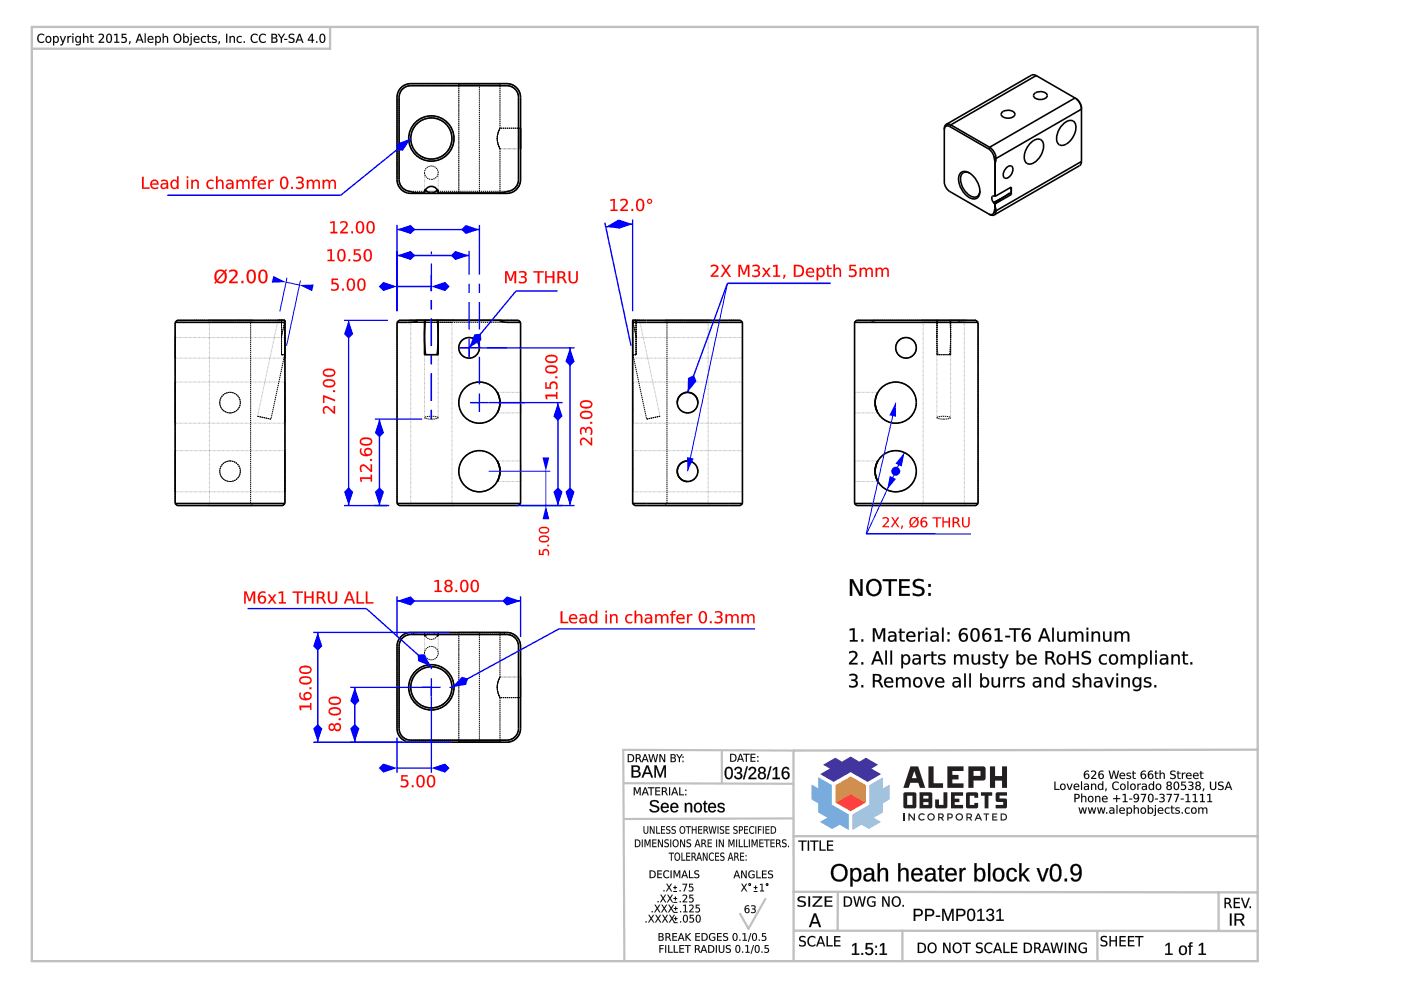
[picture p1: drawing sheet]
<svg xmlns="http://www.w3.org/2000/svg" width="297mm" height="210mm" viewBox="0 0 297 210" stroke-linecap="round" stroke-linejoin="round" font-family="sans-serif">
<g fill="none" stroke="#000" stroke-width=".21" stroke-dasharray=".3 .1" stroke-linecap="butt">
<path d="M87.1 17.7a2.91 2.91 0 0 0-2.9 2.9M87.1 18.2a2.47 2.47 0 0 0-2.5 2.4M97.3 17.7h8.7M97.3 17.7h4.3M97.3 17.7v23.3M101.6 17.7h-4.3M106 17.7h-8.7M107.5 17.7h-20.4M107.5 18.2h-20.4M84.2 38.1a2.91 2.91 0 0 0 2.9 2.9M84.2 20.6v17.5M84.6 38.1a2.47 2.47 0 0 0 2.5 2.5"/>
<path d="M84.6 20.6v17.5M90 36.6a1.44 1.44 0 0 0 1.5 1.4M91.5 38a1.44 1.44 0 0 0 1.4-1.4M92.9 36.6a1.46 1.46 0 0 0-1.4-1.4 1.46 1.46 0 0 0-1.5 1.4M105.4 29.4l.2 1 .4 1.1M105.4 29.4l.2-1.1 .4-1.1M106 27.2v-9.5M106 27.2a4.4 4.4 0 0 0 0 4.3M106 31.5a4.4 4.4 0 0 1 0-4.3M106 31.5l-.4-1-.2-1.1M106 27.2l-.4 1-.2 1.2M109.9 38.1v-17.5"/>
<path d="M109.9 20.6a2.47 2.47 0 0 0-2.4-2.4M110.4 38.1v-17.5M110.4 27.2v4.3M110.4 31.5v-4.3M110.4 20.6a2.91 2.91 0 0 0-2.9-2.9M110.4 27.2h-4.4M87.1 41h20.4M87.1 40.6h20.4M90 41l.2-.7M90 40.3h.2M90 41v-.7M90 40.3v.7"/>
<path d="M90.2 40.3h-.2M92.7 40.3h.2M92.7 40.3l.2 .7M92.9 40.3h-.2M92.9 41v-.7M92.9 40.3v.7M97.3 41h4.3M97.3 41h8.7M101.6 41h-4.3M101.6 41v-23.3M106 41h-8.7M106 41v-9.5"/>
<path d="M107.5 41a2.91 2.91 0 0 0 2.9-2.9M107.5 40.6a2.47 2.47 0 0 0 2.4-2.5M37.1 73.7v-2.1M37.1 71.6v2.1M37.1 73.7v2.2M37.1 75.9v-2.2M37.6 67.9l-.5 .4M40 67.9h-2.4M40 68.3h-2.9M44 67.9h9.6M44.4 68.3h8.7M53.1 68.3h-8.7"/>
<path d="M53.6 67.9h-9.6M53.6 67.9l-.5 .4M57.5 67.9h-17.5M57.5 68.3h-17.5M59.7 67.9v3.5M59.7 71.4v3.8M59.7 75.2h.7M59.7 75.2v-3.8M59.7 71.4v-3.5M59.7 67.9h.7M59.7 71.4l.7-3.5M59.9 67.9h.4"/>
<path d="M59.9 67.9h-2.4M60.1 67.9h-.2M60.3 67.9h-.2M60.3 67.9h-1.4M60.3 67.9h.1M60.3 68.3h-2.8M60.4 75.2l-2.9 13.7M60.4 75.2h-.7M60.4 67.9h-.1M60.4 67.9v.4M60.4 67.9h-.7M60.4 68.3h-.1"/>
<path d="M60.4 67.9v7.3M60.4 75.2v-7.3M60.4 73.7v-2.1M60.4 71.6v4.3M60.4 75.9v-2.2M84.6 67.9l-.4 .4M86.7 67.9h3.3M87.1 67.9h-2.5M87.1 68.3h-2.9M87.1 68.3h4.4M90 67.9h.2M90 71.4v-3.5"/>
<path d="M90 75.2v-3.8M90.2 75.2h1.3M90.2 75.2h-.2M91.5 75.2h1.2M91.5 68.3h4.3M92.7 67.9h.2M92.9 67.9h3.4M92.9 75.2h-.2M92.9 71.4v3.8M92.9 67.9v3.5M92.9 71.4v-3.5M95.8 68.3h-8.7"/>
<path d="M96.3 67.9h-9.6M97.3 73.7a2.18 2.18 0 0 0 2.2 2.2 2.18 2.18 0 0 0 2.1-2.2M101.6 73.7a2.18 2.18 0 0 0-2.1-2.1 2.18 2.18 0 0 0-2.2 2.1M107.5 67.9h-20.4M107.5 68.3h-20.4M109.9 67.9h-2.4M109.9 67.9l.5 .4M110.4 68.3h-2.9M134.1 67.9h.8M134.1 68.3v-.4M134.1 67.9v7.3M134.1 75.2v-7.3"/>
<path d="M134.1 73.7v-2.1M134.1 71.6v4.3M134.1 75.9v-2.2M134.1 75.2h.8M134.2 75.2l2.9 13.7M134.2 75.2h.7M134.2 67.9h1.4M134.2 67.9h-.1M134.2 68.3h-.1M134.5 67.9h-.3M134.6 67.9h-.1M134.9 67.9v3.5"/>
<path d="M134.9 71.4v3.8M134.9 75.2h-.7M134.9 75.2v-3.8M134.9 71.4v-3.5M134.9 67.9h-.8M134.9 71.4l-.8-3.5M135.6 67.9h-1.4M137 67.9h-2.4M137 68.3h-2.8M141 67.9h9.6M141 67.9l.4 .4M141.4 68.3h8.7"/>
<path d="M150.1 68.3h-8.7M150.6 67.9h-9.6M154.5 67.9h-17.5M154.5 68.3h-17.5M157 67.9h-2.5M157 67.9l.4 .4M157.4 68.3h-2.9M157.4 73.7v-2.1M157.4 71.6v2.1M157.4 73.7v2.2M157.4 75.9v-2.2M181.6 67.9l-.4 .4"/>
<path d="M183.4 68.3h-2.2M183.5 67.9h-1.9M184.1 68.3h-.7M184.2 67.9h-.7M185.2 67.9h-1M185.2 67.9h.3M185.5 67.9h13.1M185.5 67.9l-.3 .3-1.1 .1M195.3 67.9h9.6M195.7 68.3h8.8M198.6 71.4l.2-3.5M198.6 67.9v7.3"/>
<path d="M198.6 75.2h3M198.6 75.2h.3M198.6 71.4v3.8M198.6 67.9v3.5M198.6 71.4v-3.5M198.6 67.9h-13.4M198.8 67.9h-.2M198.9 75.2l-.3-3.8M200.1 67.9h-4.8M200.1 75.2h-1.2M200.1 68.3h-4.4M201.3 75.2h-1.2"/>
<path d="M201.3 75.2h.3M201.4 67.9l.2 3.5M201.5 67.9h-2.9M201.5 67.9h.1M201.6 67.9h-.2M201.6 71.4l-.3 3.8M201.6 67.9h1.4M201.6 75.2v-7.3M201.6 71.4v-3.5M201.6 75.2v-3.8M203.4 67.9h-1.9M203.4 67.9h-.4"/>
<path d="M204.4 67.9h-1M204.5 68.3l-1.1-.1-.4-.3M204.5 68.3h-4.4M204.9 67.9h-4.8M205.1 67.9h-.7M205.2 68.3h-.7M206.9 67.9h-1.8M206.9 67.9l.5 .4M207.4 68.3h-2.2M37.1 85.4v-4.4M37.1 81v4.4M37.1 85.4v4.3"/>
<path d="M37.1 89.7v-4.3M37.1 99.9v-4.4M37.1 95.5v8.8M46.6 85.4a2.18 2.18 0 0 1 2.2-2.2 2.18 2.18 0 0 1 2.2 2.2M46.6 99.9a2.18 2.18 0 0 0 2.2 2.2M48.8 97.7a2.18 2.18 0 0 1 2.2 2.2M48.8 97.7a2.18 2.18 0 0 0-2.2 2.2M51 85.4a2.18 2.18 0 0 1-2.2 2.1 2.18 2.18 0 0 1-2.2-2.1M51 99.9a2.18 2.18 0 0 1-2.2 2.2M54.6 88.3l2.9 .6M57.5 88.9l-2.9-.6M60.4 85.4v-4.4"/>
<path d="M60.4 81v8.7M60.4 89.7v-4.3M60.4 99.9v-4.4M60.4 95.5v8.8M90 88.6l.4 .2 1.1 .1M91.5 88.9l1-.1 .4-.2M92.9 88.6a3.7 3.7 0 0 0-2.9 0M97.3 85.4a4.4 4.4 0 0 0 4.3 4.3 4.4 4.4 0 0 0 4.4-4.3M105.4 87.5l.4-1 .2-1.1M106 85.4a4.4 4.4 0 0 0-4.4-4.4 4.4 4.4 0 0 0-4.3 4.4M106 85.4l-.4-1.9M110.4 99.9v-2.2"/>
<path d="M110.4 97.7v4.4M110.4 85.4v-2.2M110.4 83.2v4.3M110.4 87.5v-2.1M134.1 85.4v-4.4M134.1 81v8.7M134.1 89.7v-4.3M134.1 99.9v-4.4M134.1 95.5v8.8M137.1 88.9l2.8-.6M139.9 88.3l-2.8 .6M143.6 85.4a2.18 2.18 0 0 0 2.2 2.1 2.18 2.18 0 0 0 2.2-2.1"/>
<path d="M145.8 97.7a2.18 2.18 0 0 1 2.2 2.2M148 99.9a2.18 2.18 0 0 1-2.2 2.2M157.4 85.4v-4.4M157.4 81v4.4M157.4 85.4v4.3M157.4 89.7v-4.3M157.4 99.9v-4.4M157.4 95.5v8.8M181.2 99.9v-2.2M181.2 97.7v4.4M181.2 85.4v-2.2M181.2 83.2v4.3"/>
<path d="M181.2 87.5v-2.1M185.5 85.4l.1 .4M186 87.4h.1M186.1 83.2l-.4 1-.2 1.2M186.1 87.5l-.2-.4M198.6 88.6a3.7 3.7 0 0 1 3 0M200.1 88.9l-1-.1-.5-.2M201.6 88.6l-.5 .2-1 .1M37.1 106.7v-38.4M37.1 104.3v-4.4M37.1 106.7l.5 .5M40 106.7h-2.9"/>
<path d="M40 107.2h-2.4M44 107.2h9.6M44.4 106.7h8.7M53.1 106.7v-38.4M53.1 106.7h-8.7M53.6 107.2l-.5-.5M53.6 107.2h-9.6M57.5 106.7h-17.5M57.5 107.2h-17.5M60 107.2h-2.5M60.4 106.7v-38.4M60.4 104.3v-4.4"/>
<path d="M60.4 106.7h-2.9M60.4 106.7l-.4 .5M84.2 106.7v-38.4M84.2 106.7l.4 .5M86.7 107.2h4.8M87.1 106.7h-2.9M87.1 106.7h4.4M87.1 107.2h-2.5M91.5 106.7h4.3M91.5 107.2h4.8M95.8 106.7h-8.7M96.3 107.2h-9.6"/>
<path d="M107.5 106.7h-20.4M107.5 107.2h-20.4M109.9 107.2h-2.4M110.4 106.7v-38.4M110.4 102.1v-2.2M110.4 106.7h-2.9M110.4 106.7l-.5 .5M134.1 106.7v-38.4M134.1 104.3v-4.4M134.1 106.7l.5 .5M137 106.7h-2.9M137 107.2h-2.4"/>
<path d="M141 107.2l.4-.5M141 107.2h9.6M141.4 106.7v-38.4M141.4 106.7h8.7M150.1 106.7h-8.7M150.6 107.2h-9.6M154.5 106.7h-17.5M154.5 107.2h-17.5M157 107.2h-2.5M157.4 106.7v-38.4M157.4 104.3v-4.4M157.4 106.7h-2.9"/>
<path d="M157.4 106.7l-.4 .5M181.2 106.7v-38.4M181.2 102.1v-2.2M181.2 106.7l.4 .5M184.1 106.7h-2.9M184.1 107.2h-2.5M195.3 107.2h9.6M195.7 106.7h8.8M200.1 106.7h-4.4M200.1 107.2h-4.8M204.5 106.7h-20.4M204.5 106.7h-4.4"/>
<path d="M204.5 107.2h-20.4M204.9 107.2h-4.8M206.9 107.2h-2.4M207.4 106.7h-2.9M207.4 106.7v-38.4M207.4 106.7l-.5 .5M84.2 137a2.91 2.91 0 0 1 2.2-2.8M84.6 137a2.47 2.47 0 0 1 1.9-2.4M86.4 134.2l.7-.1M86.5 134.6l.7-.2M87.1 134.1h1.4M87.2 134.4l1-.2"/>
<path d="M88.2 134.2h1.8M88.2 134.2l.3-.1M90 134.1l.2 .7M90 134.8h.2M90 138.5a1.44 1.44 0 0 1 1.5-1.4M90 134.1h-1.5M90 134.1v.7M90 134.8v-.7M90 134.2a1.45 1.45 0 0 0 1.5 1.4 1.45 1.45 0 0 0 1.4-1.4M90 134.2v-.1M90.2 134.8h-.2M90.2 134.8a1.45 1.45 0 0 1 1.3-.6"/>
<path d="M91.5 137.1a1.44 1.44 0 0 1 1.4 1.4M91.5 134.2a1.45 1.45 0 0 1 1.2 .6M92.7 134.8h.2M92.7 134.8l.2-.7M92.9 134.2h13.5M92.9 134.1v.1M92.9 138.5a1.46 1.46 0 0 1-1.4 1.4 1.46 1.46 0 0 1-1.5-1.4M92.9 134.8h-.2M92.9 134.1h-2.9M92.9 134.1v.7M92.9 134.8v-.7M97.3 134.1h4.3"/>
<path d="M97.3 134.1h8.7M101.6 134.1h-4.3M101.6 134.1v23.3M106 134.1h-8.7M106 134.1v9.4M106 134.1h-13.1M106 134.1h1.5M106.4 134.2l1 .2M106.4 134.2l-.4-.1M107.4 134.4l.7 .2M107.5 134.1l.7 .1M108.1 134.6a2.47 2.47 0 0 1 1.8 2.4"/>
<path d="M108.2 134.2a2.91 2.91 0 0 1 2.2 2.8M109.9 137v17.5M110.4 137v17.5M84.2 154.5v-17.5M84.6 154.5v-17.5M87.1 156.9a2.47 2.47 0 0 1-2.5-2.4M87.1 157.4a2.91 2.91 0 0 1-2.9-2.9M97.3 157.4h8.7M97.3 157.4h4.3M97.3 157.4v-23.3M101.6 157.4h-4.3M105.4 145.7l.2-1 .4-1.2"/>
<path d="M105.4 145.7l.2 1.1 .4 1.1M106 157.4h-8.7M106 147.9v9.5M106 147.9a4.4 4.4 0 0 1 0-4.4M106 143.5a4.4 4.4 0 0 0 0 4.4M106 143.5l-.4 1.1-.2 1.1M106 147.9l-.4-1-.2-1.2M107.5 156.9h-20.4M107.5 157.4h-20.4M109.9 154.5a2.47 2.47 0 0 1-2.4 2.4M110.4 154.5a2.91 2.91 0 0 1-2.9 2.9M110.4 147.9v-4.4"/>
<path d="M110.4 143.5v4.4M110.4 147.9h-4.4"/>
<circle cx="91.5" cy="29.4" r="4.4"/>
<circle cx="91.5" cy="29.4" r="4.8"/>
<circle cx="192.1" cy="73.7" r="2.18"/>
<circle cx="48.8" cy="99.9" r="2.18"/>
<circle cx="48.8" cy="85.4" r="2.18"/>
<circle cx="101.6" cy="99.9" r="4.4"/>
<circle cx="189.9" cy="99.9" r="4.4"/>
<circle cx="189.9" cy="85.4" r="4.4"/>
<circle cx="91.5" cy="145.7" r="4.4"/>
<circle cx="91.5" cy="145.7" r="4.8"/>
</g>
<g fill="none" stroke="#000" stroke-width=".21">
<path d="M97.3 17.7v23.3M106 17.7v9.5M90 36.6v3.7M92.9 36.6v3.7M110.4 31.5h-4.4v9.5M37.1 75.9h23.3M37.1 71.6h23.3M44 67.9l.4 .4v38.4l-.4 .5M58.9 67.9l-4.3 20.4M86.7 67.9l.4 .4v38.4l-.4 .5M90 71.4v17.2M92.9 71.4v17.2"/>
<path d="M96.3 67.9l-.5 .4v38.4l.5 .5M134.1 75.9h23.3M134.1 71.6h23.3M135.6 67.9l4.3 20.4M150.6 67.9l-.5 .4v38.4l.5 .5M195.3 67.9l.4 .4v38.4l-.4 .5M198.6 71.4v17.2M201.6 71.4v17.2M204.9 67.9l-.4 .4v38.4l.4 .5M37.1 89.7h23.3M37.1 81h23.3M37.1 95.5h23.3"/>
<path d="M105.4 97.7h5M105.4 87.5h5M105.4 83.2h5M134.1 89.7h23.3M134.1 81h23.3M134.1 95.5h23.3M181.2 97.7h4.9M181.2 87.5h4.9M181.2 83.2h4.9M37.1 104.3h23.3M105.4 102.1h5M134.1 104.3h23.3"/>
<path d="M181.2 102.1h4.9M90 134.8v3.7M92.9 134.8v3.7M97.3 134.1v23.3M106 134.1v9.4h4.4M106 147.9v9.5"/>
</g>
<g fill="none" stroke="#000" stroke-width=".34">
<path d="M84.8 18.8a2.9 2.9 0 0 1 2.3-1.1h20.4a2.91 2.91 0 0 1 2.9 2.9v17.5a2.91 2.91 0 0 1-2.9 2.9h-20.4a2.91 2.91 0 0 1-2.9-2.9v-17.5l.1-.6zM110.4 27.2v4.3M88.2 40.9a3.8 3.8 0 0 1-3.3-1.7l-.3-1.1v-17.5a2.47 2.47 0 0 1 2.5-2.4h20.4a2.47 2.47 0 0 1 2.4 2.4v17.5a2.62 2.62 0 0 1-2.5 2.6l-1 .2M88.2 40.9l.3 .1M88.2 40.9h1.8M90 40.9a1.45 1.45 0 0 1 1.5-1.4 1.45 1.45 0 0 1 1.4 1.4M90 40.9v.1M90.2 40.3a1.44 1.44 0 0 0 2.5 0M92.9 40.9v.1M92.9 40.9h13.5M106.4 40.9l-.4 .1M37.1 68.3v38.4"/>
<path d="M58.9 67.9h1M59.9 67.9h-22.3l-.5 .4M59.9 67.9h.4M60.3 67.9h.1M60.4 67.9v.4M60.4 68.3h-23.3M60.4 68.3v38.4M84.2 68.3v38.4M88.2 67.9h.3M88.5 67.9v.1a2.13 2.13 0 0 1-1.9 .3h-2.4M88.5 67.9h1.5M90 67.9h.2l-.2 3.5 .2 3.8"/>
<path d="M90 67.9v7.3h2.9v-7.3M90 67.9h2.9M90 67.9h-5.4l-.4 .4M90 67.9h.1M92.9 67.9h17l.5 .4M92.9 67.9h.1M92.9 67.9h-.2l.2 3.5-.2 3.8M92.9 67.9h13.1M106 67.9v.1a2.13 2.13 0 0 0 1.9 .3h2.5M106.4 67.9h-.4M110.4 68.3v38.4M134.1 67.9v.4"/>
<path d="M134.1 68.3h23.3M134.1 68.3v38.4M134.2 67.9h22.8l.4 .4M134.2 67.9h-.1M157.4 68.3v38.4M181.2 68.3l.4-.4h25.3l.5 .4M181.2 68.3h26.2M181.2 68.3v38.4M207.4 68.3v38.4M105.4 97.7a4.4 4.4 0 0 1 0 4.4M105.6 83.5l-.2-.3a4.4 4.4 0 0 1 0 4.3M143.6 85.4a2.18 2.18 0 0 1 2.2-2.2 2.18 2.18 0 0 1 2.2 2.2"/>
<path d="M145.8 97.7a2.18 2.18 0 0 0-2.2 2.2 2.18 2.18 0 0 0 2.2 2.2M148 99.9h.1M148 85.4h.1M185.5 85.4l.4 1.7M185.6 85.8l.4 1.6M186.1 87.4v.1M186.1 83.2l-.4 1.1-.2 1.1M186.1 97.7a4.4 4.4 0 0 0 0 4.4M37.1 106.7h23.3M37.1 106.7l.5 .5h22.4l.4-.5M84.2 106.7h26.2M84.2 106.7l.4 .5h25.3l.5-.5"/>
<path d="M134.1 106.7h23.3M134.1 106.7l.5 .5h22.4l.4-.5M181.2 106.7h26.2M181.2 106.7l.4 .5h25.3l.5-.5M84.8 135.2a2.9 2.9 0 0 1 2.3-1.1h20.4a2.91 2.91 0 0 1 2.9 2.9v17.5a2.91 2.91 0 0 1-2.9 2.9h-20.4a2.91 2.91 0 0 1-2.9-2.9v-17.5l.1-.7zM85.2 135.5a2.47 2.47 0 0 1 1.9-1h20.4a2.47 2.47 0 0 1 2.4 2.5v17.5a2.47 2.47 0 0 1-2.4 2.4h-20.4a2.47 2.47 0 0 1-2.5-2.4v-17.5l.1-.6z"/>
<circle cx="91.5" cy="29.4" r="4.4"/>
<circle cx="91.5" cy="29.4" r="4.8"/>
<circle cx="99.5" cy="73.7" r="2.18"/>
<circle cx="192.1" cy="73.7" r="2.18"/>
<circle cx="101.6" cy="99.9" r="4.4"/>
<circle cx="101.6" cy="85.4" r="4.4"/>
<circle cx="145.8" cy="85.4" r="2.18"/>
<circle cx="145.8" cy="99.9" r="2.18"/>
<circle cx="189.9" cy="85.4" r="4.4"/>
<circle cx="189.9" cy="99.9" r="4.4"/>
<circle cx="91.5" cy="145.7" r="4.4"/>
<circle cx="91.5" cy="145.7" r="4.8"/>
</g>
<path d="M128.2 47.2l5.6 26.1M134.1 47.5l-2.8 .2-2.9 .4M134.1 46.6v19.4" fill="none" stroke="#00f" stroke-width=".29"/>
<g fill="#00f">
<path d="M128.4 48.1l2.7-1.5 1.1 .7-.7 1.2z"/>
<path d="M130.3 47.5l.9-.9 2.9 .9-2.9 1z"/>
</g>
<g fill="#f00">
<path d="M129.4 42.3l1-.1v2.2h.5v.3h-1.4v-.3h.5v-1.9l-.6 .1zM131.5 42.3a.89 .89 0 0 1 1.2-.1 .89 .89 0 0 1 .3 1.1l-1.1 1.1h1.2v.3h-1.6v-.3l.6-.5a1.1 1.1 0 0 0 .5-1.3l-.5-.2-.6 .3zM133.9 44.3h.3v.4h-.3zM135.4 42.5a1.73 1.73 0 0 0 .2 2h.1a1.19 1.19 0 0 0 .5-1.6l-.3-.5zM135.2 42.3a.95 .95 0 0 1 1.1 .1 .95 .95 0 0 1 .3 1.1 .92 .92 0 0 1-.3 1.1 .92 .92 0 0 1-1.2-.2 2.05 2.05 0 0 1 .1-2.1zM137.4 42.7a.32 .32 0 0 0 .6 0 .32 .32 0 0 0-.6 0zM137.2 42.7a.55 .55 0 0 1 1.1 0 .55 .55 0 0 1-1.1 0z"/>
<path d="M129.4 42.3l1-.1v2.2h.5v.4h-1.5v-.4h.6v-1.9l-.6 .1zM129.4 42.3v.3l.6-.1v2l-.5-.1v.3h1.4v-.3l-.6 .1 .1-2.3zM131.5 42.3a.91 .91 0 0 1 1.2-.1 .91 .91 0 0 1 .3 1.1l-1.1 1.1h1.3v.4l-1.7-.1a1.85 1.85 0 0 1 1-1.3 .58 .58 0 0 0 .1-.8 .58 .58 0 0 0-.9 0l-.2 .1zM131.5 42.3v.4a.66 .66 0 0 1 .8-.3 .66 .66 0 0 1 .4 .8l-1.2 1.2v.3h1.6v-.3l-1.2 .1 .9-1a.82 .82 0 0 0 .1-1.2 .82 .82 0 0 0-1.2 0zM133.9 44.3h.3v.5h-.3zM133.9 44.3v.4h.3v-.4zM135.4 42.5a1.73 1.73 0 0 0 .2 2h.1a1.17 1.17 0 0 0 .5-1.6l-.3-.4zM135.4 42.5l.3-.1a1.2 1.2 0 0 1 .5 1.7 .54 .54 0 0 1-.6 .4 .54 .54 0 0 1-.4-.7v-.9zM135.2 42.3a.96 .96 0 0 1 1.2 .1 .96 .96 0 0 1 .2 1.1 .94 .94 0 0 1-.3 1.1 .94 .94 0 0 1-1.2-.1 2.06 2.06 0 0 1 .1-2.2zM135.3 42.3a1.74 1.74 0 0 0 .2 2.4 .99 .99 0 0 0 1.1-1.2 .95 .95 0 0 0-.3-1.1 .95 .95 0 0 0-1-.1zM137.4 42.7a.31 .31 0 0 0 .6 0 .31 .31 0 0 0-.6 0zM137.4 42.7a.35 .35 0 0 1 .7 0 .35 .35 0 0 1-.7 0zM137.2 42.7a.56 .56 0 0 1 1.1 0 .56 .56 0 0 1-1.1 0zM137.2 42.7a.53 .53 0 0 0 1 0 .53 .53 0 0 0-1 0z"/>
</g>
<g fill="#000">
<path d="M99.5 73.7v2zM97.5 73.7h2zM101.6 85.4v1.9zM99.7 85.4h1.9z"/>
<path d="M99.5 71.8v1.9zM99.5 64.1v5.8zM99.5 60.2v1.9z"/>
<path d="M99.5 73.7h1.9zM103.3 73.7h4.2z"/>
<path d="M91.5 86.9v2zM91.5 79.2v5.8zM91.5 75.3v1.9zM91.5 67.5v5.8zM91.5 63.7v1.9zM91.5 58.4v3.3z"/>
<path d="M91.5 86.9v2zM91.5 79.2v5.8zM91.5 75.3v1.9zM91.5 67.5v5.8zM91.5 63.7v1.9zM91.5 55.9v5.8zM91.5 53.3v.7z"/>
<path d="M101.6 83.4v2zM101.6 75.7v5.8zM101.6 71.8v1.9zM101.6 64v5.9zM101.6 60.2v1.9z"/>
<path d="M101.6 85.4h2zM105.5 85.4h5.8z"/>
</g>
<g fill="none" stroke="#00f" stroke-width=".29">
<path d="M84.2 59.8v6.2M91.5 53.3v.7M91.5 55.9v5.8M84.2 60.7h7.3M91.5 63.7v1.9M91.5 67.5v5.8M91.5 75.3v1.9M91.5 79.2v5.8M97.5 73.7h3.9M99.5 60.2v1.9M99.5 64.1v5.8M99.5 71.8v3.9"/>
<path d="M101.6 60.2v1.9M101.6 64v5.9M101.6 71.8v1.9M101.6 75.7v5.8M103.3 73.7h4.2M91.5 86.9v2M99.7 85.4h3.9M101.6 83.4v3.9M105.5 85.4h5.8"/>
</g>
<g fill="#00f">
<path d="M80.3 60.7l1-.9 2.9 .9-2.9 1z"/>
<path d="M91.5 60.7l2.9-.9 .9 .9-.9 1z"/>
</g>
<g fill="#f00">
<path d="M70.3 59.1h1.4v.3h-1.1v.6a.91 .91 0 0 1 1.3 .9 .91 .91 0 0 1-1.4 .7h-.3v-.4a.7 .7 0 0 0 1 .1 .7 .7 0 0 0 .1-.9l-.4-.2-.6 .1zM72.5 61.2h.4v.4h-.4zM74.1 59.4a1.73 1.73 0 0 0 .1 2h.2a1.19 1.19 0 0 0 .5-1.6l-.3-.5zM73.9 59.2a.95 .95 0 0 1 1.1 .1 .95 .95 0 0 1 .3 1 .92 .92 0 0 1-.4 1.2 .92 .92 0 0 1-1.2-.2 2.05 2.05 0 0 1 .2-2.1zM76.3 59.4a1.73 1.73 0 0 0 .2 2h.1a1.19 1.19 0 0 0 .5-1.6l-.3-.5zM76.1 59.2a.95 .95 0 0 1 1.1 .1 .95 .95 0 0 1 .3 1 .92 .92 0 0 1-.3 1.2 .92 .92 0 0 1-1.2-.2 2.05 2.05 0 0 1 .1-2.1z"/>
<path d="M70.3 59.1h1.4v.3h-1.1v.6a.93 .93 0 0 1 1.3 .9 .93 .93 0 0 1-1.4 .8l-.3-.1v-.4a.69 .69 0 0 0 1 .1 .69 .69 0 0 0 .1-.9l-.4-.2-.6 .2zM70.3 59.1v1.2a.69 .69 0 0 1 1 0 .69 .69 0 0 1 0 1 .69 .69 0 0 1-.9 0l-.2-.1v.3a.98 .98 0 0 0 1.3 0 .98 .98 0 0 0 .1-1.3l-.4-.2h-.6v-.7l1.1 .1v-.3zM72.5 61.2h.4v.4h-.4zM72.5 61.2v.4h.4v-.4zM74.1 59.4a1.73 1.73 0 0 0 .1 1.9l.2 .1a1.17 1.17 0 0 0 .5-1.6l-.3-.5zM74.1 59.4l.3-.1a1.2 1.2 0 0 1 .5 1.6 .54 .54 0 0 1-.7 .5 .54 .54 0 0 1-.3-.7v-.9zM73.9 59.2a.96 .96 0 0 1 1.1 .1 .96 .96 0 0 1 .3 1 .94 .94 0 0 1-.4 1.2 .94 .94 0 0 1-1.2-.2 2.06 2.06 0 0 1 .2-2.1zM73.9 59.2a1.74 1.74 0 0 0 .2 2.4 .99 .99 0 0 0 1.2-1.3 .95 .95 0 0 0-.3-1 .95 .95 0 0 0-1.1-.1zM76.3 59.4a1.73 1.73 0 0 0 .2 1.9l.1 .1a1.17 1.17 0 0 0 .5-1.6l-.3-.5zM76.3 59.4l.3-.1a1.2 1.2 0 0 1 .5 1.6 .54 .54 0 0 1-.6 .5 .54 .54 0 0 1-.4-.7v-.9zM76.1 59.2a.96 .96 0 0 1 1.2 .1 .96 .96 0 0 1 .2 1 .94 .94 0 0 1-.3 1.2 .94 .94 0 0 1-1.2-.2 2.06 2.06 0 0 1 .1-2.1zM76.2 59.2a1.74 1.74 0 0 0 .2 2.4 .99 .99 0 0 0 1.1-1.3 .95 .95 0 0 0-.3-1 .95 .95 0 0 0-1-.1z"/>
</g>
<path d="M73 67.9h9.2M73.9 67.9v39.3M73 107.2h9.2" fill="none" stroke="#00f" stroke-width=".29"/>
<g fill="#00f">
<path d="M73 104.3l.9-1 1 1-1 2.9z"/>
<path d="M73.9 67.9l1 2.9-1 1-.9-1z"/>
</g>
<g fill="#f00">
<path d="M68.6 86.3a1.08 1.08 0 0 1 1.7 .5l.4 .5v-1.2h.3v1.6h-.3l-.5-.5a1.1 1.1 0 0 0-1.3-.6l-.2 .5 .3 .6h-.4l-.2-.7zM68.5 83.8l2.5 .9v.4l-2.2-.9v1.2h-.3zM70.6 82.8h.4v.3h-.4zM68.8 81l-.1 .3a1.19 1.19 0 0 0 1.6 .4 .52 .52 0 0 0 .5-.6 .52 .52 0 0 0-.7-.4l-.9 .1zM68.6 80.8a1.76 1.76 0 0 1 2.4 .2 1 1 0 0 1-1.2 1.1 .97 .97 0 0 1-1.1-.2 .97 .97 0 0 1-.1-1.1zM68.8 78.7l-.1 .3a1.19 1.19 0 0 0 1.6 .5 .52 .52 0 0 0 .5-.6 .52 .52 0 0 0-.7-.4l-.9 .1zM68.6 78.5a1.76 1.76 0 0 1 2.4 .3 1 1 0 0 1-1.2 1.1 .97 .97 0 0 1-1.1-.3 .97 .97 0 0 1-.1-1.1z"/>
<path d="M68.6 86.3a1.17 1.17 0 0 1 1.7 .5l.4 .5v-1.2h.4l-.1 1.6a1.85 1.85 0 0 1-1.3-.9 .58 .58 0 0 0-.8-.2 .58 .58 0 0 0 0 .9l.1 .2h-.4a1.41 1.41 0 0 1 0-1.4zM68.7 86.3l-.2 .4v.6l.1 .4h.4a.66 .66 0 0 1-.3-.8 .66 .66 0 0 1 .8-.4l1.2 1.2h.3v-1.6h-.3l.1 1.2-1.3-1.1-.5-.1zM68.5 83.8l2.6 .9v.4l-2.3-.9v1.3h-.3zM68.5 83.8v1.6h.3v-1.2l2.2 .9v-.4zM70.6 82.7h.5v.4h-.5zM70.6 82.8v.3h.4v-.3zM68.8 81l-.1 .3a1.18 1.18 0 0 0 1.6 .4 .5 .5 0 0 0 .5-.6 .5 .5 0 0 0-.7-.3h-.9zM68.8 81a1.74 1.74 0 0 1 2 .1v.2a1.2 1.2 0 0 1-1.6 .5l-.5-.4zM68.6 80.8a1.77 1.77 0 0 1 2.5 .2 1.02 1.02 0 0 1-1.3 1.2 .99 .99 0 0 1-1.1-.3 .99 .99 0 0 1-.1-1.1zM68.6 80.8a.93 .93 0 0 0 .1 1.1 .93 .93 0 0 0 1.1 .2 .95 .95 0 0 0 1-.3 .95 .95 0 0 0 .1-1 1.9 1.9 0 0 0-2.3 0zM68.8 78.7l-.1 .3a1.18 1.18 0 0 0 1.6 .5 .5 .5 0 0 0 .5-.6 .5 .5 0 0 0-.7-.4l-.9 .1zM68.8 78.7a1.74 1.74 0 0 1 2 .2v.1a1.2 1.2 0 0 1-1.6 .5l-.5-.3zM68.6 78.5a1.77 1.77 0 0 1 2.5 .3 1.02 1.02 0 0 1-1.3 1.1 .99 .99 0 0 1-1.1-.3 .99 .99 0 0 1-.1-1.1zM68.6 78.6a.93 .93 0 0 0 .1 1 .93 .93 0 0 0 1.1 .3 .95 .95 0 0 0 1-.3 .95 .95 0 0 0 .1-1 1.9 1.9 0 0 0-2.3 0z"/>
</g>
<path d="M84.2 53.2v12.8M84.2 54.2h15.3M99.5 53.2v5" fill="none" stroke="#00f" stroke-width=".29"/>
<g fill="#00f">
<path d="M84.2 54.2l2.9-1 1 1-1 .9z"/>
<path d="M95.6 54.2l.9-1 3 1-3 .9z"/>
</g>
<g fill="#f00">
<path d="M69.4 53l1-.2v2.3h.5v.3h-1.4v-.3h.5v-1.9l-.6 .1zM72.1 53.2a1.73 1.73 0 0 0 .1 1.9l.2 .1a1.19 1.19 0 0 0 .5-1.7l-.3-.4zM71.9 53a.95 .95 0 0 1 1.1 0 .95 .95 0 0 1 .3 1.1 .92 .92 0 0 1-.4 1.2 .92 .92 0 0 1-1.2-.2 2.05 2.05 0 0 1 .2-2.1zM73.9 55h.3v.4h-.3zM75 52.8h1.4v.3h-1.1v.7a.91 .91 0 0 1 1.3 .8 .91 .91 0 0 1-1.4 .8l-.3-.1v-.3a.7 .7 0 0 0 1 .1 .7 .7 0 0 0 .1-.9l-.4-.2-.6 .1zM77.7 53.2a1.73 1.73 0 0 0 .1 1.9l.2 .1a1.19 1.19 0 0 0 .5-1.7l-.4-.4zM77.5 53a.95 .95 0 0 1 1.1 0 .95 .95 0 0 1 .3 1.1 .92 .92 0 0 1-.4 1.2 .92 .92 0 0 1-1.2-.2 2.05 2.05 0 0 1 .2-2.1z"/>
<path d="M69.4 53l1-.2v2.3h.6v.3h-1.5v-.3h.5v-1.9l-.6 .1zM69.4 53v.3l.7-.2v2h-.6v.3h1.4v-.3h-.5v-2.3zM72.1 53.2a1.73 1.73 0 0 0 .1 1.9l.2 .1a1.17 1.17 0 0 0 .4-1.7l-.3-.4zM72.1 53.2l.3-.1a1.2 1.2 0 0 1 .5 1.6 .54 .54 0 0 1-.7 .5 .54 .54 0 0 1-.3-.8v-.9zM71.9 52.9a.96 .96 0 0 1 1.1 .1 .96 .96 0 0 1 .3 1.1 .94 .94 0 0 1-.4 1.2 .94 .94 0 0 1-1.2-.2 2.06 2.06 0 0 1 .2-2.2zM71.9 53a1.74 1.74 0 0 0 .2 2.4 .99 .99 0 0 0 1.2-1.3 .95 .95 0 0 0-.3-1 .95 .95 0 0 0-1.1-.1zM73.9 54.9h.4v.5h-.4zM73.9 55v.4h.3v-.4zM75 52.8h1.4v.4l-1.1-.1v.7a.93 .93 0 0 1 1.3 .9 .93 .93 0 0 1-1.4 .7l-.3-.1v-.3a.69 .69 0 0 0 .9 .1 .69 .69 0 0 0 .2-.9l-.4-.2-.6 .2zM75 52.8v1.3a.69 .69 0 0 1 1 0 .69 .69 0 0 1 0 .9 .69 .69 0 0 1-1 .1l-.1-.1v.3a.98 .98 0 0 0 1.3-.1 .98 .98 0 0 0 .1-1.2l-.4-.2h-.6v-.7h1.1v-.3zM77.7 53.2a1.73 1.73 0 0 0 .1 1.9l.2 .1a1.17 1.17 0 0 0 .4-1.7l-.3-.4zM77.7 53.2l.3-.1a1.2 1.2 0 0 1 .5 1.6 .54 .54 0 0 1-.7 .5 .54 .54 0 0 1-.4-.8l.1-.9zM77.5 52.9a.96 .96 0 0 1 1.1 .1 .96 .96 0 0 1 .3 1.1 .94 .94 0 0 1-.4 1.2 .94 .94 0 0 1-1.2-.2 2.06 2.06 0 0 1 .2-2.2zM77.5 53a1.74 1.74 0 0 0 .2 2.4 .99 .99 0 0 0 1.1-1.3 .95 .95 0 0 0-.2-1 .95 .95 0 0 0-1.1-.1z"/>
</g>
<path d="M84.2 47.7v18.3M84.2 48.7h17.4M101.6 47.7v10.5" fill="none" stroke="#00f" stroke-width=".29"/>
<g fill="#00f">
<path d="M84.2 48.7l2.9-1 1 1-1 .9z"/>
<path d="M97.8 48.7l.9-1 2.9 1-2.9 .9z"/>
</g>
<g fill="#f00">
<path d="M70 47l1-.1v2.3h.5v.3h-1.4v-.3h.5v-2l-.6 .2zM72.1 47a.89 .89 0 0 1 1.2-.1 .89 .89 0 0 1 .3 1.2l-1.1 1.1h1.2v.3h-1.6v-.3l.6-.6a1.1 1.1 0 0 0 .5-1.3l-.5-.1-.6 .2zM74.5 49h.3v.5h-.3zM76 47.3a1.73 1.73 0 0 0 .2 1.9h.1a1.19 1.19 0 0 0 .5-1.6l-.3-.4zM75.9 47a.95 .95 0 0 1 1.1 .1 .95 .95 0 0 1 .2 1.1 .92 .92 0 0 1-.3 1.1 .92 .92 0 0 1-1.2-.1 2.05 2.05 0 0 1 .2-2.2zM78.3 47.3a1.73 1.73 0 0 0 .1 1.9h.2a1.19 1.19 0 0 0 .4-1.6l-.3-.4zM78.1 47a.95 .95 0 0 1 1.1 .1 .95 .95 0 0 1 .2 1.1 .92 .92 0 0 1-.3 1.1 .92 .92 0 0 1-1.2-.1 2.05 2.05 0 0 1 .2-2.2z"/>
<path d="M70 47l1-.1v2.3h.6v.3h-1.5v-.3h.5v-1.9l-.6 .1zM70 47v.4l.6-.2v2h-.5v.3h1.4v-.3h-.5v-2.3zM72.1 47a.91 .91 0 0 1 1.2-.1 .91 .91 0 0 1 .3 1.2l-1.1 1.1h1.3v.3h-1.7a1.85 1.85 0 0 1 1-1.3 .58 .58 0 0 0 .1-.9 .58 .58 0 0 0-.9 0l-.2 .1zM72.1 47v.4a.66 .66 0 0 1 .8-.2 .66 .66 0 0 1 .4 .7l-1.2 1.3v.3h1.6v-.3h-1.2l.9-1a.82 .82 0 0 0 .1-1.1 .82 .82 0 0 0-1.1-.1zM74.5 49h.4v.5h-.4zM74.5 49v.5h.3v-.5zM76 47.3a1.73 1.73 0 0 0 .2 1.9h.1a1.17 1.17 0 0 0 .5-1.6l-.3-.4zM76 47.3l.3-.2a1.2 1.2 0 0 1 .5 1.7 .54 .54 0 0 1-.6 .4 .54 .54 0 0 1-.4-.7v-.9zM75.8 47a.96 .96 0 0 1 1.2 .1 .96 .96 0 0 1 .2 1.1 .94 .94 0 0 1-.3 1.2 .94 .94 0 0 1-1.2-.2 2.06 2.06 0 0 1 .1-2.2zM75.9 47a1.74 1.74 0 0 0 .2 2.5 .99 .99 0 0 0 1.1-1.3 .95 .95 0 0 0-.3-1 .95 .95 0 0 0-1-.2zM78.3 47.3a1.73 1.73 0 0 0 .1 1.9h.2a1.17 1.17 0 0 0 .4-1.6l-.3-.4zM78.3 47.3l.3-.2a1.2 1.2 0 0 1 .5 1.7 .54 .54 0 0 1-.7 .4 .54 .54 0 0 1-.4-.7l.1-.9zM78.1 47a.96 .96 0 0 1 1.1 .1 .96 .96 0 0 1 .3 1.1 .94 .94 0 0 1-.4 1.2 .94 .94 0 0 1-1.2-.2 2.06 2.06 0 0 1 .2-2.2zM78.1 47a1.74 1.74 0 0 0 .2 2.5 .99 .99 0 0 0 1.1-1.3 .95 .95 0 0 0-.2-1 .95 .95 0 0 0-1.1-.2z"/>
</g>
<path d="M79.5 88.9h10M80.5 88.9v18.3M79.5 107.2h3" fill="none" stroke="#00f" stroke-width=".29"/>
<g fill="#00f">
<path d="M80.5 88.9l.9 2.9-.9 .9-1-.9z"/>
<path d="M79.5 104.3l1-1 .9 1-.9 2.9z"/>
</g>
<g fill="#f00">
<path d="M76.3 101.2h2.3v-.6h.3v1.5h-.3v-.5h-2l.2 .6h-.3zM76.5 98.7a1.08 1.08 0 0 1 1.6 .5l.5 .4v-1.2h.3v1.7h-.3l-.6-.6a1.1 1.1 0 0 0-1.3-.6l-.1 .6 .2 .5h-.3l-.2-.7zM78.4 97.3h.5v.4h-.5zM77.5 95.8a.55 .55 0 0 0 1.1 0 .55 .55 0 0 0-1.1 0zM76.4 95.1h.3a.8 .8 0 0 0 0 .9 .8 .8 0 0 0 .8 .4 .85 .85 0 0 1 .2-1.3 .85 .85 0 0 1 1.3 .5 .85 .85 0 0 1-.8 1.1 1.25 1.25 0 0 1-1.5-.2 1.25 1.25 0 0 1-.3-1.4zM76.7 93.3l-.1 .3a1.19 1.19 0 0 0 1.6 .5 .52 .52 0 0 0 .4-.7 .52 .52 0 0 0-.7-.3h-.9zM76.4 93.1a1.76 1.76 0 0 1 2.5 .3 1 1 0 0 1-1.3 1.1 .97 .97 0 0 1-1-.3 .97 .97 0 0 1-.2-1.1z"/>
<path d="M76.3 101.2h2.3v-.6h.3v1.5h-.3v-.5l-1.9-.1 .1 .7h-.4zM76.3 101.2l.2 1h.3l-.2-.7h2v.6h.3v-1.5h-.3v.6zM76.5 98.7a1.17 1.17 0 0 1 1.6 .5l.5 .4v-1.2h.3v1.7a1.85 1.85 0 0 1-1.3-1 .58 .58 0 0 0-.9-.2 .58 .58 0 0 0 0 .9l.1 .3h-.4a1.41 1.41 0 0 1 .1-1.4zM76.5 98.7l-.2 .4v.5l.2 .4h.3a.66 .66 0 0 1-.2-.7 .66 .66 0 0 1 .7-.4l1.3 1.2h.3v-1.7h-.3v1.3l-1.3-1.2h-.5zM78.4 97.3h.5v.4h-.5zM78.4 97.3v.4h.5v-.4zM77.5 95.8a.55 .55 0 0 0 1.1 0 .55 .55 0 0 0-1.1 0zM77.4 95.8a.6 .6 0 0 1 1.2 0 .6 .6 0 0 1-1.2 0zM76.4 95.1h.3a.8 .8 0 0 0 0 .9 .8 .8 0 0 0 .8 .4 .77 .77 0 0 1 .1-1.4 .91 .91 0 0 1 1.3 .7 .91 .91 0 0 1-1 1 1.19 1.19 0 0 1-1.3-.3 1.19 1.19 0 0 1-.2-1.3zM76.4 95.1a1.16 1.16 0 0 0 .2 1.3 1.16 1.16 0 0 0 1.3 .3 .86 .86 0 0 0 1.1-.8 .86 .86 0 0 0-1-.9 .86 .86 0 0 0-.7 1.1l.3 .3a.81 .81 0 0 1-.9-.3 .81 .81 0 0 1 0-1zM76.7 93.3l-.1 .3a1.18 1.18 0 0 0 1.6 .5 .5 .5 0 0 0 .4-.7 .5 .5 0 0 0-.7-.3l-.9 .1zM76.7 93.3a1.74 1.74 0 0 1 1.9 .1l.1 .2a1.2 1.2 0 0 1-1.7 .5l-.4-.3zM76.4 93.1a1.77 1.77 0 0 1 2.5 .2 1.02 1.02 0 0 1-1.3 1.2 .99 .99 0 0 1-1.1-.3 .99 .99 0 0 1-.1-1.1zM76.4 93.1a.93 .93 0 0 0 .1 1.1 .93 .93 0 0 0 1.1 .3 .95 .95 0 0 0 1-.3 .95 .95 0 0 0 .2-1.1 1.9 1.9 0 0 0-2.4 0z"/>
</g>
<path d="M103.6 85.4h15.7M118.3 85.4v21.8M110.4 107.2h8.9" fill="none" stroke="#00f" stroke-width=".29"/>
<g fill="#00f">
<path d="M117.3 104.3l1-1 1 1-1 2.9z"/>
<path d="M118.3 85.4l1 2.9-1 .9-1-.9z"/>
</g>
<g fill="#f00">
<path d="M115.6 83.7h2.3v-.6h.3v1.5h-.3v-.6h-2l.2 .6h-.3zM115.6 81.1h.3v1h.6a.91 .91 0 0 1 .9-1.2 .91 .91 0 0 1 .8 1.3l-.1 .3h-.3a.7 .7 0 0 0 .1-.9 .7 .7 0 0 0-1-.2l-.1 .5 .1 .5h-1.3zM117.7 79.8h.5v.4h-.5zM116 78l-.1 .3a1.19 1.19 0 0 0 1.6 .5 .52 .52 0 0 0 .4-.7 .52 .52 0 0 0-.7-.3h-.9zM115.7 77.8a1.76 1.76 0 0 1 2.5 .3 1 1 0 0 1-1.3 1.1 .97 .97 0 0 1-1-.3 .97 .97 0 0 1-.2-1.1zM116 75.8l-.1 .3a1.19 1.19 0 0 0 1.6 .5 .52 .52 0 0 0 .4-.7 .52 .52 0 0 0-.7-.3h-.9zM115.7 75.6a1.76 1.76 0 0 1 2.5 .2 1 1 0 0 1-1.3 1.2 .97 .97 0 0 1-1-.3 .97 .97 0 0 1-.2-1.1z"/>
<path d="M115.6 83.7h2.3v-.6h.3v1.5h-.3v-.6h-1.9l.1 .7h-.4zM115.6 83.7l.2 .9h.3l-.2-.6h2v.6h.3v-1.5h-.3v.6zM115.6 81h.3v1.1h.6a.93 .93 0 0 1 .9-1.3 .93 .93 0 0 1 .8 1.4l-.1 .3h-.3a.69 .69 0 0 0 .1-.9 .69 .69 0 0 0-1-.2l-.1 .5 .1 .5h-1.3zM115.6 81.1v1.3h1.3a.69 .69 0 0 1-.1-1 .69 .69 0 0 1 1 0 .69 .69 0 0 1 .1 1l-.1 .1h.3a.98 .98 0 0 0-.1-1.3 .98 .98 0 0 0-1.3-.1l-.2 .4 .1 .6h-.7v-1zM117.7 79.8h.5v.4h-.5zM117.7 79.8v.4h.5v-.4zM116 78l-.1 .3a1.18 1.18 0 0 0 1.6 .5 .5 .5 0 0 0 .4-.6 .5 .5 0 0 0-.7-.4l-.9 .1zM116 78a1.74 1.74 0 0 1 1.9 .2l.1 .1a1.2 1.2 0 0 1-1.7 .5l-.4-.3zM115.7 77.8a1.77 1.77 0 0 1 2.5 .3 1.02 1.02 0 0 1-1.3 1.1 .99 .99 0 0 1-1.1-.3 .99 .99 0 0 1-.1-1.1zM115.7 77.9a.93 .93 0 0 0 .1 1 .93 .93 0 0 0 1.1 .3 .95 .95 0 0 0 1-.3 .95 .95 0 0 0 .2-1 1.9 1.9 0 0 0-2.4 0zM116 75.8l-.1 .3a1.18 1.18 0 0 0 1.6 .4 .5 .5 0 0 0 .4-.6 .5 .5 0 0 0-.7-.3h-.9zM116 75.8a1.74 1.74 0 0 1 1.9 .1l.1 .2a1.2 1.2 0 0 1-1.7 .5l-.4-.3zM115.7 75.6a1.77 1.77 0 0 1 2.5 .2 1.02 1.02 0 0 1-1.3 1.2 .99 .99 0 0 1-1.1-.3 .99 .99 0 0 1-.1-1.1zM115.7 75.6a.93 .93 0 0 0 .1 1.1 .93 .93 0 0 0 1.1 .3 .95 .95 0 0 0 1-.3 .95 .95 0 0 0 .2-1.1 1.9 1.9 0 0 0-2.4 0z"/>
</g>
<path d="M101.4 73.7h20.4M120.9 73.7v33.5M109.7 107.2h12.1" fill="none" stroke="#00f" stroke-width=".29"/>
<g fill="#00f">
<path d="M119.9 104.3l1-1 .9 1-.9 2.9z"/>
<path d="M120.9 73.7l.9 3-.9 .9-1-.9z"/>
</g>
<g fill="#f00">
<path d="M123.2 93a1.08 1.08 0 0 1 1.6 .5l.5 .5v-1.2h.2v1.6h-.2l-.6-.5a1.1 1.1 0 0 0-1.3-.6l-.1 .5 .2 .6h-.4l-.1-.7zM123.1 90.8l.3-.2h.4l.4 .4a.75 .75 0 0 1 .9-.5 .75 .75 0 0 1 .5 1l-.1 .7h-.4a.75 .75 0 0 0 .2-.9 .75 .75 0 0 0-.7-.4l-.2 .2-.1 .6h-.3v-.3a.42 .42 0 0 0-.4-.5 .42 .42 0 0 0-.4 .5l.2 .7h-.3l-.1-.7zM125.1 89.5h.4v.3h-.4zM123.3 87.7l-.1 .3a1.19 1.19 0 0 0 1.7 .4 .52 .52 0 0 0 .4-.6 .52 .52 0 0 0-.7-.4l-.9 .1zM123.1 87.5a1.76 1.76 0 0 1 2.5 .2 1 1 0 0 1-1.3 1.1 .97 .97 0 0 1-1.1-.2 .97 .97 0 0 1-.1-1.1zM123.3 85.4l-.1 .3a1.19 1.19 0 0 0 1.7 .5 .52 .52 0 0 0 .4-.6 .52 .52 0 0 0-.7-.4l-.9 .1zM123.1 85.3a1.76 1.76 0 0 1 2.5 .2 1 1 0 0 1-1.3 1.1 .97 .97 0 0 1-1.1-.3 .97 .97 0 0 1-.1-1z"/>
<path d="M123.1 93a1.17 1.17 0 0 1 1.7 .5l.5 .5-.1-1.2h.4l-.1 1.6a1.85 1.85 0 0 1-1.2-.9 .58 .58 0 0 0-.9-.2 .58 .58 0 0 0 0 .9l.1 .2h-.4a1.41 1.41 0 0 1 0-1.4zM123.2 93.1l-.2 .3v.6l.1 .4h.4a.66 .66 0 0 1-.2-.8 .66 .66 0 0 1 .7-.4l1.3 1.2h.2v-1.6h-.2v1.2l-1.3-1.1-.5-.1zM123.1 90.8a.58 .58 0 0 1 .6-.3 .58 .58 0 0 1 .5 .5 .69 .69 0 0 1 .6-.6 .69 .69 0 0 1 .7 .5l.1 .6-.1 .7h-.4a.74 .74 0 0 0 .2-.9 .74 .74 0 0 0-.7-.4l-.2 .2-.1 .6h-.3v-.3a.4 .4 0 0 0-.4-.5 .4 .4 0 0 0-.3 .5l.1 .7h-.3l-.2-.7zM123.1 90.8l-.1 .9 .1 .4h.3a.87 .87 0 0 1 .3-1.2 .61 .61 0 0 1 .3 .8h.3a.58 .58 0 0 1 .5-.9 .58 .58 0 0 1 .5 .9l-.2 .5h.4a1.1 1.1 0 0 0-.7-1.7l-.4 .1-.2 .5a.57 .57 0 0 0-.4-.5 .57 .57 0 0 0-.7 .2zM125.1 89.4h.5v.4h-.5zM125.1 89.5v.3h.4v-.3zM123.4 87.7l-.2 .3a1.18 1.18 0 0 0 1.7 .4 .5 .5 0 0 0 .4-.6 .5 .5 0 0 0-.7-.3h-.9zM123.3 87.7a1.74 1.74 0 0 1 2 .1v.2a1.2 1.2 0 0 1-1.6 .5l-.5-.4zM123.1 87.5a1.77 1.77 0 0 1 2.5 .2 1.02 1.02 0 0 1-1.3 1.2 .99 .99 0 0 1-1.1-.3 .99 .99 0 0 1-.1-1.1zM123.1 87.5a.93 .93 0 0 0 .1 1.1 .93 .93 0 0 0 1.1 .2 .95 .95 0 0 0 1-.2 .95 .95 0 0 0 .1-1.1 1.9 1.9 0 0 0-2.3 0zM123.4 85.4l-.2 .3a1.18 1.18 0 0 0 1.7 .5 .5 .5 0 0 0 .4-.6 .5 .5 0 0 0-.7-.4l-.9 .1zM123.3 85.4a1.74 1.74 0 0 1 2 .2v.1a1.2 1.2 0 0 1-1.6 .5l-.5-.3zM123.1 85.2a1.77 1.77 0 0 1 2.5 .3 1.02 1.02 0 0 1-1.3 1.1 .99 .99 0 0 1-1.1-.3 .99 .99 0 0 1-.1-1.1zM123.1 85.3a.93 .93 0 0 0 .1 1 .93 .93 0 0 0 1.1 .3 .95 .95 0 0 0 1-.3 .95 .95 0 0 0 .1-1 1.9 1.9 0 0 0-2.3 0z"/>
</g>
<path d="M109.4 61.7l-9.9 12" fill="none" stroke="#00f" stroke-width=".29"/>
<path d="M100.6 70.9l1.3-.1 .2 1.3-2.6 1.6z" fill="#00f"/>
<path d="M109.4 61.7h8.8" fill="none" stroke="#00f" stroke-width=".29"/>
<g fill="#f00">
<path d="M107.1 57.5h.5l.7 1.7 .6-1.7h.5v2.5h-.3v-2.2l-.7 1.8h-.3l-.7-1.8v2.2h-.3zM110.1 57.6a1.04 1.04 0 0 1 1.5 .5l-.1 .4-.3 .2a.75 .75 0 0 1 .5 .9 .75 .75 0 0 1-1 .5l-.7-.1v-.4a.75 .75 0 0 0 .8 .2 .75 .75 0 0 0 .5-.7l-.2-.2-.6-.1v-.3h.3a.42 .42 0 0 0 .5-.4 .42 .42 0 0 0-.5-.4l-.7 .2zM113.1 57.5h2.1v.3h-.9v2.2h-.3v-2.2h-.9zM115.6 57.5h.3v1h1.3v-1h.3v2.5h-.3v-1.2h-1.3v1.2h-.3zM118.2 57.5h.8a.71 .71 0 0 1 .8 .5 .71 .71 0 0 1-.4 .9l.8 1.1h-.4l-.4-.8-.5-.2h-.4v1h-.3zM118.5 57.8v.9h.5a.45 .45 0 0 0 .5-.5 .45 .45 0 0 0-.5-.4zM120.6 57.5h.3v1.5a.64 .64 0 0 0 .6 .8 .64 .64 0 0 0 .7-.8v-1.5h.3v1.6a.97 .97 0 0 1-1 1 .97 .97 0 0 1-.9-1z"/>
<path d="M107.1 57.5h.5l.7 1.7 .6-1.7h.5v2.6h-.3v-2.3l-.7 1.8h-.3l-.7-1.8v2.3h-.3zM107.1 57.5v2.5h.3v-2.3l.7 1.9h.3l.7-1.9v2.3h.3v-2.5h-.5l-.6 1.8-.7-1.8zM110.1 57.6v-.1a1.05 1.05 0 0 1 1.6 .6l-.2 .4-.3 .2a.69 .69 0 0 1 .5 .6 .69 .69 0 0 1-.5 .7l-.5 .1-.7-.1v-.4a.74 .74 0 0 0 .8 .2 .74 .74 0 0 0 .5-.7l-.2-.2-.7-.1v-.3h.4a.4 .4 0 0 0 .5-.4 .4 .4 0 0 0-.5-.3l-.7 .1zM110.1 57.6v.3a.87 .87 0 0 1 1.2 .3 .61 .61 0 0 1-.8 .3v.3a.58 .58 0 0 1 .9 .5 .58 .58 0 0 1-.9 .5l-.5-.2v.4a1.1 1.1 0 0 0 1.7-.7l-.2-.4-.4-.2a.65 .65 0 0 0 .5-.9 .65 .65 0 0 0-1-.3zM113.1 57.5h2.2v.3h-1l.1 2.3h-.4v-2.3h-.9zM113.1 57.5v.3h.9v2.2h.3v-2.2h.9v-.3zM115.6 57.5h.3v1h1.3v-1h.3v2.6h-.3v-1.3h-1.3v1.3h-.3zM115.6 57.5v2.5h.3v-1.2h1.3v1.2h.3v-2.5h-.3v1.1h-1.3v-1.1zM118.2 57.5h.8a.73 .73 0 0 1 .8 .5 .73 .73 0 0 1-.4 .9l.3 .2 .5 1h-.4l-.6-1-.7-.1 .1 1.1h-.4zM118.2 57.5v2.5h.3v-1h.8l.5 1h.4l-.5-.8-.4-.3a.69 .69 0 0 0 .5-.9 .69 .69 0 0 0-.8-.5zM118.5 57.8v.9h.5a.44 .44 0 0 0 .5-.5 .44 .44 0 0 0-.5-.4zM118.5 57.8a.76 .76 0 0 1 1 .2v.2a.44 .44 0 0 1-.5 .5h-.5zM120.6 57.5h.3v1.5a.62 .62 0 0 0 .6 .8 .62 .62 0 0 0 .7-.8v-1.5h.3v1.6a.99 .99 0 0 1-1 1 .99 .99 0 0 1-.9-1zM120.6 57.5v1.6a.96 .96 0 0 0 .9 1 .96 .96 0 0 0 1-1v-1.6h-.3v1.5a.66 .66 0 0 1-.7 .8 .66 .66 0 0 1-.6-.8v-1.5z"/>
</g>
<path d="M77.7 129l13.8 12.4" fill="none" stroke="#00f" stroke-width=".29"/>
<path d="M88.6 138.8l1.3-.1 1.6 2.7-2.9-1.2z" fill="#00f"/>
<path d="M52.5 129h25.2" fill="none" stroke="#00f" stroke-width=".29"/>
<g fill="#f00">
<path d="M51.8 125.4h.5l.6 1.7 .7-1.7h.5v2.6h-.3v-2.3l-.7 1.8h-.4l-.6-1.8v2.3h-.3zM55 127.1a.55 .55 0 0 0 1.1 0 .55 .55 0 0 0-1.1 0zM54.9 125.7l.8-.3 .6 .1v.3a.8 .8 0 0 0-.9 0 .8 .8 0 0 0-.4 .8 .85 .85 0 0 1 1.3 .2 .85 .85 0 0 1-.5 1.2 .85 .85 0 0 1-1.1-.7v-.9zM56.8 126h.4l.5 .7 .5-.7h.4l-.7 1 .7 1h-.4l-.5-.8-.6 .8h-.3l.7-1zM59.1 125.5l1-.1v2.3h.5v.3h-1.5v-.3h.6v-2l-.6 .1zM62.1 125.4h2.1v.3h-.9v2.3h-.3v-2.3h-.9zM64.5 125.4h.4v1.1h1.2v-1.1h.4v2.6h-.4v-1.3h-1.2v1.3h-.4zM67.2 125.4h.7a.71 .71 0 0 1 .9 .5 .71 .71 0 0 1-.4 .9l.7 1.2h-.3l-.5-.9-.4-.2h-.4v1.1h-.3zM67.5 125.7v.9h.4a.45 .45 0 0 0 .5-.5 .45 .45 0 0 0-.5-.4zM69.5 125.4h.4v1.6a.64 .64 0 0 0 .6 .7 .64 .64 0 0 0 .6-.7v-1.6h.4v1.6a.97 .97 0 0 1-1 1 .97 .97 0 0 1-1-1zM74.1 125.8l-.5 1.2h1zM73.9 125.4h.4l1 2.6h-.4l-.2-.7h-1.2l-.2 .7h-.4zM75.6 125.4h.4v2.3h1.2v.3h-1.6zM77.6 125.4h.3v2.3h1.2v.3h-1.5z"/>
<path d="M51.7 125.4h.6l.6 1.7 .7-1.7h.5v2.6h-.4v-2.3l-.6 1.8h-.4l-.6-1.8v2.3h-.4zM51.8 125.4v2.6h.3v-2.4l.6 1.9h.4l.7-1.9v2.4h.3v-2.6h-.5l-.7 1.8-.6-1.8zM55.1 127.1a.53 .53 0 0 0 1 0 .53 .53 0 0 0-1 0zM55 127.1a.57 .57 0 0 1 1.1 0 .57 .57 0 0 1-1.1 0zM54.9 125.7a1.15 1.15 0 0 1 1.4-.2v.3a.8 .8 0 0 0-.9 0 .8 .8 0 0 0-.4 .8 .77 .77 0 0 1 1.2-.1 .91 .91 0 0 1-.4 1.5 .91 .91 0 0 1-1.1-1v-.9zM55 125.7a1.6 1.6 0 0 0 .3 2.3 .84 .84 0 0 0 1.1-.4 .84 .84 0 0 0-.3-1.1 .84 .84 0 0 0-1.1 .1 .81 .81 0 0 1 .3-.8 .81 .81 0 0 1 1 0v-.3l-.6-.1zM56.8 126h.4l.5 .7 .5-.7h.4l-.7 1 .7 1h-.4l-.5-.8-.6 .8h-.4l.8-1zM56.8 126l.7 1-.7 1h.3l.6-.8 .5 .8h.4l-.7-1 .7-1h-.4l-.5 .8-.5-.8zM59.1 125.5l1-.1v2.3l.5-.1v.4h-1.5v-.4l.6 .1v-2l-.6 .2zM59.1 125.5v.3l.6-.1v2h-.6v.3h1.5v-.3h-.6l.1-2.3zM62 125.4h2.2v.3h-.9v2.3h-.4l.1-2.3h-1zM62.1 125.4v.3h.9v2.3h.3v-2.3h.9v-.3zM64.5 125.4h.4v1.1h1.2v-1.1h.4v2.6h-.4v-1.3h-1.2v1.3h-.4zM64.5 125.4v2.6h.4v-1.3h1.3l-.1 1.3h.4v-2.6h-.4l.1 1.1h-1.3v-1.1zM67.1 125.4h.8a.73 .73 0 0 1 .9 .5 .73 .73 0 0 1-.4 .9l.3 .3 .5 .9h-.4l-.6-1-.7-.1v1.1h-.4zM67.2 125.4v2.6h.3v-1.1h.7l.6 1.1h.3l-.4-.9-.4-.3a.69 .69 0 0 0 .5-.9 .69 .69 0 0 0-.9-.5zM67.5 125.7v.9h.4a.44 .44 0 0 0 .5-.5 .44 .44 0 0 0-.5-.4zM67.5 125.7a.76 .76 0 0 1 .9 .2l.1 .2a.44 .44 0 0 1-.6 .5h-.4zM69.5 125.4h.4v1.6a.62 .62 0 0 0 .6 .7 .62 .62 0 0 0 .6-.7v-1.6h.4v1.6a.99 .99 0 0 1-1 1 .99 .99 0 0 1-1-1zM69.5 125.4v1.6a.96 .96 0 0 0 1 1 .96 .96 0 0 0 1-1v-1.6h-.4v1.6a.66 .66 0 0 1-.6 .7 .66 .66 0 0 1-.6-.7v-1.6zM74.1 125.8l-.5 1.2h1zM74.1 125.7l.5 1.3h-1zM73.9 125.4h.4l1 2.6h-.4l-.2-.7h-1.2l-.2 .7h-.4zM73.9 125.4l-1 2.6h.4l.2-.7h1.2l.2 .7h.4l-1-2.6zM75.6 125.4h.4v2.3l1.2-.1v.4h-1.6zM75.6 125.4v2.6h1.6v-.3h-1.3l.1-2.3zM77.5 125.4h.4v2.3l1.3-.1v.4h-1.7zM77.6 125.4v2.6h1.5v-.3h-1.2v-2.3z"/>
</g>
<g fill="#000">
<path d="M91.5 145.7v2zM89.5 145.7h2z"/>
<path d="M91.5 143.8v1.9zM91.5 141.2v.7z"/>
<path d="M91.5 145.7h1.9zM95.3 145.7h.5z"/>
</g>
<path d="M74.3 145.7h19.1M74.3 157.4h10.8M75.2 145.7v11.7M91.5 141.2v.7M91.5 143.8v3.9M95.3 145.7h.5" fill="none" stroke="#00f" stroke-width=".29"/>
<g fill="#00f">
<path d="M75.2 145.7l1 2.9-1 1-.9-1z"/>
<path d="M74.3 154.5l.9-1 1 1-1 2.9z"/>
</g>
<g fill="#f00">
<path d="M71 154.2a.55 .55 0 0 0 1.1 0 .55 .55 0 0 0-1.1 0zM69.8 153.6l.3-.2h.4l.4 .4a.76 .76 0 0 1 1-.4 .76 .76 0 0 1 .4 1 .71 .71 0 0 1-.7 .6 .71 .71 0 0 1-.7-.5 .68 .68 0 0 1-.9 .4 .68 .68 0 0 1-.3-1zM69.9 154.2a.46 .46 0 0 0 .9 0 .46 .46 0 0 0-.9 0zM71.8 152.3h.5v.4h-.5zM70 150.5l-.1 .3a1.19 1.19 0 0 0 1.7 .5 .52 .52 0 0 0 .4-.7 .52 .52 0 0 0-.7-.3h-.9zM69.8 150.3a1.76 1.76 0 0 1 2.5 .3 1 1 0 0 1-1.3 1.1 .97 .97 0 0 1-1.1-.3 .97 .97 0 0 1-.1-1.1zM70 148.3l-.1 .3a1.19 1.19 0 0 0 1.7 .5 .52 .52 0 0 0 .4-.7 .52 .52 0 0 0-.7-.3h-.9zM69.8 148.1a1.76 1.76 0 0 1 2.5 .2 1 1 0 0 1-1.3 1.2 .97 .97 0 0 1-1.1-.3 .97 .97 0 0 1-.1-1.1z"/>
<path d="M71.1 154.2a.5 .5 0 0 0 1 0 .5 .5 0 0 0-1 0zM71 154.2a.55 .55 0 0 1 1.1 0 .55 .55 0 0 1-1.1 0zM69.8 153.6a.6 .6 0 0 1 .6-.3 .6 .6 0 0 1 .5 .5 .71 .71 0 0 1 .7-.5 .71 .71 0 0 1 .7 .6 .77 .77 0 0 1-.4 1.1 .77 .77 0 0 1-1-.5 .62 .62 0 0 1-.7 .5 .62 .62 0 0 1-.5-.6zM69.9 153.6a.77 .77 0 0 0-.2 1 .77 .77 0 0 0 1 .2l.2-.4a.74 .74 0 0 0 1 .6 .74 .74 0 0 0 .4-1.1 .69 .69 0 0 0-.7-.6 .69 .69 0 0 0-.7 .6 .59 .59 0 0 0-.4-.5 .59 .59 0 0 0-.6 .2zM69.9 154.2a.45 .45 0 0 0 .9 0 .45 .45 0 0 0-.9 0zM69.9 154.2a.48 .48 0 0 1 .9 0 .48 .48 0 0 1-.9 0zM71.8 152.3h.5v.4h-.5zM71.8 152.3v.4h.5v-.4zM70.1 150.5l-.1 .3a1.18 1.18 0 0 0 1.6 .5 .5 .5 0 0 0 .4-.7 .5 .5 0 0 0-.7-.3l-.9 .1zM70 150.5a1.74 1.74 0 0 1 2 .1v.2a1.2 1.2 0 0 1-1.6 .5l-.5-.3zM69.8 150.3a1.77 1.77 0 0 1 2.5 .2 1.02 1.02 0 0 1-1.3 1.2 .99 .99 0 0 1-1.1-.3 .99 .99 0 0 1-.1-1.1zM69.8 150.3a.93 .93 0 0 0 .1 1.1 .93 .93 0 0 0 1.1 .3 .95 .95 0 0 0 1-.3 .95 .95 0 0 0 .1-1.1 1.9 1.9 0 0 0-2.3 0zM70.1 148.3l-.1 .3a1.18 1.18 0 0 0 1.6 .4 .5 .5 0 0 0 .4-.6 .5 .5 0 0 0-.7-.3h-.9zM70 148.3a1.74 1.74 0 0 1 2 .1v.2a1.2 1.2 0 0 1-1.6 .5l-.5-.3zM69.8 148.1a1.77 1.77 0 0 1 2.5 .2 1.02 1.02 0 0 1-1.3 1.2 .99 .99 0 0 1-1.1-.3 .99 .99 0 0 1-.1-1.1zM69.8 148.1a.93 .93 0 0 0 .1 1.1 .93 .93 0 0 0 1.1 .2 .95 .95 0 0 0 1-.2 .95 .95 0 0 0 .1-1.1 1.9 1.9 0 0 0-2.3 0z"/>
</g>
<path d="M66.4 134.1h29M67.4 134.1v23.3M66.4 157.4h29.4" fill="none" stroke="#00f" stroke-width=".29"/>
<g fill="#00f">
<path d="M67.4 134.1l1 2.9-1 1-1-1z"/>
<path d="M66.4 154.5l1-1 1 1-1 2.9z"/>
</g>
<g fill="#f00">
<path d="M63.5 149.6h2.2v-.5h.3v1.4h-.3v-.5h-1.9l.1 .6h-.3zM64.6 147.5a.55 .55 0 0 0 1.1 0 .55 .55 0 0 0-1.1 0zM63.5 146.9h.4a.8 .8 0 0 0-.1 .9 .8 .8 0 0 0 .9 .3 .85 .85 0 0 1 .2-1.3 .85 .85 0 0 1 1.2 .5 .85 .85 0 0 1-.8 1.1 1.25 1.25 0 0 1-1.4-.1 1.25 1.25 0 0 1-.4-1.4zM65.6 145.7h.4v.4h-.4zM63.8 144l-.1 .3a1.19 1.19 0 0 0 1.6 .4 .52 .52 0 0 0 .5-.6 .52 .52 0 0 0-.7-.4l-.9 .1zM63.6 143.8a1.76 1.76 0 0 1 2.4 .2 1 1 0 0 1-1.2 1.1 .97 .97 0 0 1-1.1-.3 .97 .97 0 0 1-.1-1zM63.8 141.7l-.1 .3a1.19 1.19 0 0 0 1.6 .5 .52 .52 0 0 0 .5-.7 .52 .52 0 0 0-.7-.3h-.9zM63.6 141.5a1.76 1.76 0 0 1 2.4 .3 1 1 0 0 1-1.2 1.1 .97 .97 0 0 1-1.1-.3 .97 .97 0 0 1-.1-1.1z"/>
<path d="M63.5 149.6h2.2v-.6h.3v1.5h-.3v-.5h-1.9l.1 .6h-.3zM63.5 149.6l.1 1h.3l-.1-.7h2l-.1 .6h.3v-1.4h-.3l.1 .5zM64.6 147.5a.55 .55 0 0 0 1.1 0 .55 .55 0 0 0-1.1 0zM64.6 147.6a.57 .57 0 0 1 1.1 0 .57 .57 0 0 1-1.1 0zM63.5 146.9h.4a.8 .8 0 0 0 0 .8 .8 .8 0 0 0 .8 .4 .77 .77 0 0 1 0-1.3 .91 .91 0 0 1 1.4 .6 .91 .91 0 0 1-1 1.1 1.19 1.19 0 0 1-1.4-.3 1.19 1.19 0 0 1-.2-1.3zM63.5 146.9h.1a1.16 1.16 0 0 0 .2 1.3 1.16 1.16 0 0 0 1.3 .2 .86 .86 0 0 0 1-.8 .86 .86 0 0 0-1-.9 .86 .86 0 0 0-.7 1.2l.3 .3a.81 .81 0 0 1-.9-.4 .81 .81 0 0 1 .1-.9zM65.6 145.7h.4v.4h-.4zM65.6 145.7v.4h.4v-.4zM63.8 144l-.1 .3a1.18 1.18 0 0 0 1.6 .4 .5 .5 0 0 0 .5-.6 .5 .5 0 0 0-.7-.3h-.9zM63.8 143.9a1.74 1.74 0 0 1 2 .2v.2a1.2 1.2 0 0 1-1.6 .4l-.5-.3zM63.6 143.8a1.77 1.77 0 0 1 2.5 .2 1.02 1.02 0 0 1-1.3 1.2 .99 .99 0 0 1-1.1-.3 .99 .99 0 0 1-.1-1.1zM63.6 143.8a.93 .93 0 0 0 .1 1.1 .93 .93 0 0 0 1.1 .2 .95 .95 0 0 0 1-.3 .95 .95 0 0 0 .1-1 1.9 1.9 0 0 0-2.3 0zM63.8 141.7l-.1 .3a1.18 1.18 0 0 0 1.6 .5 .5 .5 0 0 0 .5-.7 .5 .5 0 0 0-.7-.3l-.9 .1zM63.8 141.7a1.74 1.74 0 0 1 2 .2v.1a1.2 1.2 0 0 1-1.6 .5l-.5-.3zM63.6 141.5a1.77 1.77 0 0 1 2.5 .3 1.02 1.02 0 0 1-1.3 1.1 .99 .99 0 0 1-1.1-.3 .99 .99 0 0 1-.1-1.1zM63.6 141.6a.93 .93 0 0 0 .1 1 .93 .93 0 0 0 1.1 .3 .95 .95 0 0 0 1-.3 .95 .95 0 0 0 .1-1 1.9 1.9 0 0 0-2.3 0z"/>
</g>
<path d="M84.2 156.4v7.4M91.5 147.7v16.1M84.2 162.9h7.3" fill="none" stroke="#00f" stroke-width=".29"/>
<g fill="#00f">
<path d="M91.5 162.9l2.9-1 .9 1-.9 .9z"/>
<path d="M80.3 162.9l1-1 2.9 1-2.9 .9z"/>
</g>
<g fill="#f00">
<path d="M85.1 164.4h1.3v.3h-1v.6a.91 .91 0 0 1 1.2 .9 .91 .91 0 0 1-1.3 .7h-.3v-.4a.7 .7 0 0 0 .9 .1 .7 .7 0 0 0 .2-.9l-.5-.2-.5 .1zM87.3 166.5h.4v.4h-.4zM88.9 164.7a1.73 1.73 0 0 0 .1 2h.2a1.19 1.19 0 0 0 .4-1.6l-.3-.5zM88.7 164.5a.95 .95 0 0 1 1.1 .1 .95 .95 0 0 1 .2 1 .92 .92 0 0 1-.3 1.2 .92 .92 0 0 1-1.2-.2 2.05 2.05 0 0 1 .2-2.1zM91.1 164.7a1.73 1.73 0 0 0 .1 2h.2a1.19 1.19 0 0 0 .5-1.6l-.3-.5zM90.9 164.5a.95 .95 0 0 1 1.1 .1 .95 .95 0 0 1 .3 1 .92 .92 0 0 1-.4 1.2 .92 .92 0 0 1-1.2-.2 2.05 2.05 0 0 1 .2-2.1z"/>
<path d="M85.1 164.3h1.3v.4h-1v.6a.93 .93 0 0 1 1.3 .9 .93 .93 0 0 1-1.4 .7h-.3v-.4a.69 .69 0 0 0 .9 .1 .69 .69 0 0 0 .2-.9l-.5-.2-.5 .2zM85.1 164.4v1.2a.69 .69 0 0 1 1 0 .69 .69 0 0 1 0 1 .69 .69 0 0 1-1 0l-.1-.1v.3a.98 .98 0 0 0 1.3 0 .98 .98 0 0 0 .1-1.3l-.4-.2h-.6v-.7l1 .1v-.3zM87.3 166.5h.4v.4h-.4zM87.3 166.5v.4h.4v-.4zM88.9 164.7a1.73 1.73 0 0 0 .1 1.9l.2 .1a1.17 1.17 0 0 0 .4-1.6l-.3-.5zM88.9 164.7l.3-.1a1.2 1.2 0 0 1 .5 1.6 .54 .54 0 0 1-.7 .5 .54 .54 0 0 1-.4-.7l.1-.9zM88.7 164.5a.96 .96 0 0 1 1.1 .1 .96 .96 0 0 1 .3 1 .94 .94 0 0 1-.4 1.2 .94 .94 0 0 1-1.2-.2 2.06 2.06 0 0 1 .2-2.1zM88.7 164.5a1.74 1.74 0 0 0 .2 2.4 .99 .99 0 0 0 1.1-1.3 .95 .95 0 0 0-.3-1 .95 .95 0 0 0-1-.1zM91.1 164.7a1.73 1.73 0 0 0 .1 1.9l.2 .1a1.17 1.17 0 0 0 .5-1.6l-.3-.5zM91.1 164.7l.3-.1a1.2 1.2 0 0 1 .5 1.6 .54 .54 0 0 1-.7 .5 .54 .54 0 0 1-.3-.7v-.9zM90.9 164.5a.96 .96 0 0 1 1.1 .1 .96 .96 0 0 1 .3 1 .94 .94 0 0 1-.4 1.2 .94 .94 0 0 1-1.2-.2 2.06 2.06 0 0 1 .2-2.1zM90.9 164.5a1.74 1.74 0 0 0 .2 2.4 .99 .99 0 0 0 1.2-1.3 .95 .95 0 0 0-.3-1 .95 .95 0 0 0-1.1-.1z"/>
</g>
<path d="M84.2 126.4v8.7M84.2 127.4h26.2M110.4 126.4v8.7" fill="none" stroke="#00f" stroke-width=".29"/>
<g fill="#00f">
<path d="M84.2 127.4l2.9-1 1 1-1 1z"/>
<path d="M106.5 127.4l1-1 2.9 1-2.9 1z"/>
</g>
<g fill="#f00">
<path d="M92.1 123.1l1-.1v2.2h.5v.3h-1.4v-.3h.5v-1.9l-.6 .1zM94.6 124.8a.52 .52 0 0 0 1 0 .52 .52 0 0 0-1 0zM94.5 123.1a.78 .78 0 0 1 1-.1 .78 .78 0 0 1 .3 1l-.4 .2a.76 .76 0 0 1 .5 1 .76 .76 0 0 1-1.1 .3 .71 .71 0 0 1-.6-.6 .71 .71 0 0 1 .5-.7l-.4-.4v-.4zM94.6 123.6a.46 .46 0 0 0 .9 0 .46 .46 0 0 0-.9 0zM96.6 125.1h.3v.4h-.3zM98.1 123.3a1.73 1.73 0 0 0 .2 2h.1a1.19 1.19 0 0 0 .5-1.6l-.3-.5zM98 123.1a.95 .95 0 0 1 1.1 .1 .95 .95 0 0 1 .2 1.1 .92 .92 0 0 1-.3 1.1 .92 .92 0 0 1-1.2-.2 2.05 2.05 0 0 1 .2-2.1zM100.4 123.3a1.73 1.73 0 0 0 .1 2h.2a1.19 1.19 0 0 0 .4-1.6l-.3-.5zM100.2 123.1a.95 .95 0 0 1 1.1 .1 .95 .95 0 0 1 .2 1.1 .92 .92 0 0 1-.3 1.1 .92 .92 0 0 1-1.2-.2 2.05 2.05 0 0 1 .2-2.1z"/>
<path d="M92.1 123.1l1-.1v2.2h.6v.3h-1.5v-.3h.5v-1.9l-.6 .1zM92.1 123.1v.3l.6-.1v1.9h-.5v.3h1.4v-.3h-.5v-2.2zM94.6 124.8a.5 .5 0 0 0 1 0 .5 .5 0 0 0-1 0zM94.6 124.8a.54 .54 0 0 1 1 0 .54 .54 0 0 1-1 0zM94.5 123.1a.8 .8 0 0 1 1-.1 .8 .8 0 0 1 .3 1l-.4 .2a.71 .71 0 0 1 .6 .7 .71 .71 0 0 1-.7 .7 .77 .77 0 0 1-1-.4 .77 .77 0 0 1 .4-1.1v.1a.6 .6 0 0 1-.4-.5 .6 .6 0 0 1 .2-.6zM94.5 123.1a.59 .59 0 0 0-.2 .6 .59 .59 0 0 0 .5 .5 .74 .74 0 0 0-.5 1 .74 .74 0 0 0 1 .3 .69 .69 0 0 0 .6-.6 .69 .69 0 0 0-.5-.7 .66 .66 0 0 0 .4-.9 .66 .66 0 0 0-1-.3zM94.6 123.6a.45 .45 0 0 0 .9 0 .45 .45 0 0 0-.9 0zM94.6 123.6a.48 .48 0 0 1 .9 0 .48 .48 0 0 1-.9 0zM96.6 125.1h.4v.4h-.4zM96.6 125.1v.4h.3v-.4zM98.1 123.3a1.73 1.73 0 0 0 .2 2h.1a1.17 1.17 0 0 0 .5-1.6l-.3-.5zM98.1 123.3l.3-.1a1.2 1.2 0 0 1 .5 1.6 .54 .54 0 0 1-.6 .5 .54 .54 0 0 1-.4-.7v-.9zM97.9 123.1a.96 .96 0 0 1 1.2 .1 .96 .96 0 0 1 .2 1.1 .94 .94 0 0 1-.3 1.1 .94 .94 0 0 1-1.2-.2 2.06 2.06 0 0 1 .1-2.1zM98 123.1a1.74 1.74 0 0 0 .2 2.4 .99 .99 0 0 0 1.1-1.2 .95 .95 0 0 0-.3-1.1 .95 .95 0 0 0-1-.1zM100.4 123.3a1.73 1.73 0 0 0 .1 2h.2a1.17 1.17 0 0 0 .4-1.6l-.3-.5zM100.4 123.3l.3-.1a1.2 1.2 0 0 1 .5 1.6 .54 .54 0 0 1-.7 .5 .54 .54 0 0 1-.4-.7l.1-.9zM100.2 123.1a.96 .96 0 0 1 1.1 .1 .96 .96 0 0 1 .3 1.1 .94 .94 0 0 1-.4 1.1 .94 .94 0 0 1-1.2-.2 2.06 2.06 0 0 1 .2-2.1zM100.2 123.1a1.74 1.74 0 0 0 .2 2.4 .99 .99 0 0 0 1.1-1.2 .95 .95 0 0 0-.2-1.1 .95 .95 0 0 0-1.1-.1z"/>
</g>
<path d="M154.2 60.1l-8.4 23.1" fill="none" stroke="#00f" stroke-width=".29"/>
<path d="M145.9 80.1l1.2-.6 .6 1.3-1.9 2.4z" fill="#00f"/>
<path d="M154.2 60.1h22" fill="none" stroke="#00f" stroke-width=".29"/>
<g fill="#f00">
<path d="M150.7 56.3a.89 .89 0 0 1 1.2-.1 .89 .89 0 0 1 .3 1.1l-1.1 1.1h1.2v.3h-1.6v-.3l.5-.5a1.1 1.1 0 0 0 .6-1.4l-.5-.1-.6 .2zM152.9 56.2h.4l.6 .9 .6-.9h.4l-.8 1.2 .9 1.3h-.4l-.7-1.1-.7 1.1h-.4l.9-1.4zM156.6 56.2h.5l.6 1.7 .7-1.7h.5v2.5h-.3v-2.2l-.7 1.7h-.4l-.6-1.7v2.2h-.3zM159.6 56.2a1.04 1.04 0 0 1 1.5 .6l-.1 .3-.4 .2a.75 .75 0 0 1 .5 1 .75 .75 0 0 1-.9 .5l-.7-.2v-.3a.75 .75 0 0 0 .8 .2 .75 .75 0 0 0 .5-.7l-.3-.3h-.6v-.3h.3a.42 .42 0 0 0 .6-.4 .42 .42 0 0 0-.6-.4l-.6 .1zM161.6 56.8h.4l.5 .7 .5-.7h.4l-.7 .9 .7 1h-.4l-.5-.7-.6 .7h-.3l.7-1zM163.9 56.3l1-.1v2.2h.5v.3h-1.5v-.3h.6v-1.9l-.6 .1zM166.2 58.3h.3v.3l-.3 .5h-.2zM168.7 56.4v2a1.06 1.06 0 0 0 1.4-1 1.06 1.06 0 0 0-1.4-1zM168.3 56.2h.7a1.28 1.28 0 0 1 1.5 1.2 1.28 1.28 0 0 1-1.5 1.3h-.7zM171.1 57a.88 .88 0 0 1 1.1-.2 .88 .88 0 0 1 .4 1h-1.4a.82 .82 0 0 0 1.4 .5v.3a1.08 1.08 0 0 1-1.5-.1 1.08 1.08 0 0 1 0-1.5zM171.4 57.2l-.2 .4h1.1a.55 .55 0 0 0-.3-.6 .55 .55 0 0 0-.6 .2zM173.2 56.8h.3v.3a.78 .78 0 0 1 .9-.3 .78 .78 0 0 1 .5 1 .78 .78 0 0 1-.5 .9 .78 .78 0 0 1-.9-.3v1h-.3zM173.7 57.1a.72 .72 0 0 0-.3 .9 .72 .72 0 0 0 .9 .4 .72 .72 0 0 0 .3-.9 .72 .72 0 0 0-.9-.4zM175.4 56.3h.3v.5h.6v.2h-.6v1.3l.1 .1h.5v.3l-.7-.1-.2-.1v-1.5h-.3v-.2h.3zM176.7 56.1h.3v1a.69 .69 0 0 1 .9-.3 .69 .69 0 0 1 .4 .8v1.1h-.3v-1.1a.49 .49 0 0 0-.5-.6 .49 .49 0 0 0-.5 .6v1.1h-.3zM180.1 56.2h1.3v.2h-1v.7a.91 .91 0 0 1 1.2 .9 .91 .91 0 0 1-1.3 .7l-.3-.1v-.3a.7 .7 0 0 0 .9 .1 .7 .7 0 0 0 .2-.9l-.5-.2-.5 .1zM182.3 56.8h.3v.3a.65 .65 0 0 1 .6-.4 .65 .65 0 0 1 .6 .5 .68 .68 0 0 1 .8-.4 .68 .68 0 0 1 .5 .8v1.1h-.4v-1.1a.47 .47 0 0 0-.5-.6 .47 .47 0 0 0-.4 .6v1.1h-.3v-1.1a.47 .47 0 0 0-.5-.6 .47 .47 0 0 0-.4 .6v1.1h-.3zM185.7 56.8h.3v.3a.65 .65 0 0 1 .6-.4 .65 .65 0 0 1 .6 .5 .68 .68 0 0 1 .8-.4 .68 .68 0 0 1 .4 .8v1.1h-.3v-1.1a.47 .47 0 0 0-.5-.6 .47 .47 0 0 0-.4 .6v1.1h-.3v-1.1a.47 .47 0 0 0-.5-.6 .47 .47 0 0 0-.4 .6v1.1h-.3z"/>
<path d="M150.7 56.3a.91 .91 0 0 1 1.2-.1 .91 .91 0 0 1 .3 1.1l-1.1 1.1h1.2v.3h-1.6a1.85 1.85 0 0 1 1-1.3 .58 .58 0 0 0 .1-.9 .58 .58 0 0 0-.9 0l-.2 .2zM150.7 56.3v.3a.66 .66 0 0 1 .8-.2 .66 .66 0 0 1 .4 .7l-1.2 1.3v.3h1.6v-.3h-1.2l.9-.9a.82 .82 0 0 0 .1-1.2 .82 .82 0 0 0-1.2-.1zM152.9 56.1h.4l.6 1 .6-1h.4l-.8 1.3 .9 1.3h-.4l-.7-1.1-.7 1.1h-.4l.9-1.4zM152.9 56.2l.8 1.1-.9 1.4h.4l.7-1.1 .7 1.1h.4l-.9-1.3 .8-1.2h-.4l-.6 .9-.6-.9zM156.5 56.1h.6l.6 1.8 .7-1.8h.5v2.6h-.4v-2.2l-.6 1.7h-.4l-.6-1.7v2.2h-.4zM156.6 56.2v2.5h.3v-2.3l.6 1.8h.4l.7-1.8v2.3h.3v-2.5h-.5l-.7 1.7-.6-1.7zM159.5 56.2h.1a1.05 1.05 0 0 1 1.5 .6l-.1 .3-.4 .2a.69 .69 0 0 1 .6 .7 .69 .69 0 0 1-.5 .7l-.5 .1-.7-.2v-.3a.74 .74 0 0 0 .8 .2 .74 .74 0 0 0 .5-.7l-.3-.2-.6-.1v-.3h.3a.4 .4 0 0 0 .5-.4 .4 .4 0 0 0-.5-.4l-.7 .2zM159.6 56.2v.3a.87 .87 0 0 1 1.2 .3 .61 .61 0 0 1-.9 .4v.3a.58 .58 0 0 1 .9 .4 .58 .58 0 0 1-.8 .6l-.5-.2v.3a1.1 1.1 0 0 0 1.6-.6l-.1-.4-.4-.3a.65 .65 0 0 0 .4-.8 .65 .65 0 0 0-.9-.4zM161.6 56.8h.4l.5 .7 .5-.7h.4l-.7 .9 .7 1h-.4l-.5-.7-.6 .7h-.4l.8-1zM161.6 56.8l.7 .9-.7 1h.3l.6-.8 .5 .8h.4l-.7-1 .7-.9h-.4l-.5 .7-.5-.7zM163.9 56.3l1-.2v2.3h.5v.3h-1.5v-.3h.6v-1.9l-.6 .1zM163.9 56.3v.3l.6-.1v1.9h-.6v.3h1.5v-.3h-.6l.1-2.2zM166.1 58.3h.4v.3l-.3 .5h-.2zM166.2 58.3l-.2 .8h.2l.3-.5v-.3zM168.7 56.4v2a1.04 1.04 0 0 0 1.4-1 1.04 1.04 0 0 0-1.4-.9zM168.7 56.4a1.07 1.07 0 0 1 1.4 1 1.07 1.07 0 0 1-1.4 1zM168.3 56.1a1.78 1.78 0 0 1 2.1 .8 1.29 1.29 0 0 1-.1 1.3 1.29 1.29 0 0 1-1.3 .5h-.7zM168.3 56.2v2.5h.7a1.26 1.26 0 0 0 1.4-1.3 1.26 1.26 0 0 0-1.4-1.2zM171.1 57a.89 .89 0 0 1 1.1-.2 .89 .89 0 0 1 .4 1h-1.4a.81 .81 0 0 0 .6 .7 .81 .81 0 0 0 .8-.2 .63 .63 0 0 1-1 .4 1.06 1.06 0 0 1-.5-1.7zM171.1 57a1.06 1.06 0 0 0 0 1.5 1.06 1.06 0 0 0 1.5 .1v-.3a.82 .82 0 0 1-.9 .2 .82 .82 0 0 1-.5-.7h1.4a.87 .87 0 0 0-.4-1 .87 .87 0 0 0-1.1 .2zM171.4 57.2l-.2 .4h1.1a.53 .53 0 0 0-.3-.5 .53 .53 0 0 0-.6 .1zM171.4 57.2a.55 .55 0 0 1 .6-.2 .55 .55 0 0 1 .3 .6h-1.1zM173.1 56.8h.4v.3a.72 .72 0 0 1 .7-.4 .72 .72 0 0 1 .6 .5 .92 .92 0 0 1-.1 1.2 .92 .92 0 0 1-1.1 .2l-.1-.2v1h-.4zM173.2 56.8v2.6h.3v-1a.76 .76 0 0 0 .9 .3 .76 .76 0 0 0 .4-.9 .77 .77 0 0 0-.4-1 .77 .77 0 0 0-.9 .3v-.3zM173.7 57.1a.7 .7 0 0 0-.2 .9 .7 .7 0 0 0 .8 .4 .7 .7 0 0 0 .2-.9 .7 .7 0 0 0-.8-.4zM173.7 57.1a.71 .71 0 0 1 .9 .6 .71 .71 0 0 1-.8 .8 .9 .9 0 0 1-.1-1.4zM175.3 56.2h.4v.6h.6v.3h-.6v1.2l.1 .1h.5v.3a.71 .71 0 0 1-1-.6l.1-1.1-.3 .1v-.3h.3zM175.4 56.3v.5h-.3v.2h.3v1.4l.2 .2 .7 .1v-.3h-.6v-.3v-1.1h.6v-.2h-.6v-.5zM176.7 56h.3v1.1a.7 .7 0 0 1 .9-.3 .7 .7 0 0 1 .4 .8v1.1h-.3v-1.1a.47 .47 0 0 0-.5-.6 .47 .47 0 0 0-.5 .6v1.1h-.3zM176.7 56.1v2.6h.3v-1.1a.51 .51 0 0 1 .5-.6 .51 .51 0 0 1 .5 .6v1.1h.3v-1.1a.68 .68 0 0 0-.5-.8 .68 .68 0 0 0-.8 .4v-1.1zM180.1 56.1h1.4v.4l-1.1-.1v.7a.93 .93 0 0 1 1.3 .9 .93 .93 0 0 1-1.4 .7h-.3v-.4a.69 .69 0 0 0 .9 .1 .69 .69 0 0 0 .2-.9l-.5-.2-.5 .2zM180.1 56.2v1.2a.69 .69 0 0 1 1 0 .69 .69 0 0 1 0 1 .69 .69 0 0 1-1 0l-.1-.1v.3a.98 .98 0 0 0 1.3 0 .98 .98 0 0 0 .1-1.3l-.4-.2h-.6v-.7h1v-.2zM182.3 56.8h.3v.3a.66 .66 0 0 1 .6-.4 .66 .66 0 0 1 .6 .5 .68 .68 0 0 1 .8-.4 .68 .68 0 0 1 .5 .8v1.1h-.4v-1.1a.46 .46 0 0 0-.5-.6 .46 .46 0 0 0-.4 .6v1.1h-.3v-1.1a.46 .46 0 0 0-.5-.6 .46 .46 0 0 0-.4 .6v1.1h-.3zM182.3 56.8v1.9h.3v-1.1a.49 .49 0 0 1 .4-.6 .49 .49 0 0 1 .5 .6v1.1h.3v-1.1a.49 .49 0 0 1 .4-.6 .49 .49 0 0 1 .6 .6l-.1 1.1h.4l-.1-1.1a.66 .66 0 0 0-.4-.8 .66 .66 0 0 0-.8 .4 .64 .64 0 0 0-.6-.4 .64 .64 0 0 0-.6 .4v-.4zM185.6 56.8h.4v.3a.66 .66 0 0 1 .6-.4 .66 .66 0 0 1 .6 .5 .68 .68 0 0 1 .8-.4 .68 .68 0 0 1 .5 .8v1.1h-.4v-1.1a.46 .46 0 0 0-.5-.6 .46 .46 0 0 0-.4 .6v1.1h-.3v-1.1a.46 .46 0 0 0-.5-.6 .46 .46 0 0 0-.4 .6v1.1h-.4zM185.7 56.8v1.9h.3v-1.1a.49 .49 0 0 1 .4-.6 .49 .49 0 0 1 .5 .6v1.1h.3v-1.1a.49 .49 0 0 1 .4-.6 .49 .49 0 0 1 .5 .6v1.1h.3v-1.1a.66 .66 0 0 0-.4-.8 .66 .66 0 0 0-.8 .4 .64 .64 0 0 0-.6-.4 .64 .64 0 0 0-.6 .4v-.4z"/>
<path d="M118.9 129.6h.3v2.3h1.3v.2h-1.6zM120.9 130.5a.88 .88 0 0 1 1-.2 .88 .88 0 0 1 .5 1h-1.4a.82 .82 0 0 0 1.3 .4v.3a1.08 1.08 0 0 1-1.4-.1 1.08 1.08 0 0 1 0-1.4zM121.1 130.6l-.1 .4h1.1a.55 .55 0 0 0-.3-.5 .55 .55 0 0 0-.7 .1zM123.3 131.3a.46 .46 0 0 0 .2 .7 .46 .46 0 0 0 .6-.6v-.2zM122.9 130.3a.93 .93 0 0 1 1.5 .8v1h-.3v-.2a.68 .68 0 0 1-.9 .3 .68 .68 0 0 1-.4-.8 .68 .68 0 0 1 .9-.5h.4a.67 .67 0 0 0-.5-.5 .67 .67 0 0 0-.7 .2zM125.1 130.5l.6-.3 .6 .3v-1h.3v2.6h-.3v-.2a.78 .78 0 0 1-1 .2 .78 .78 0 0 1-.4-.9zM125.5 130.5a.72 .72 0 0 0-.3 .9 .72 .72 0 0 0 .9 .4 .72 .72 0 0 0 .2-.9 .72 .72 0 0 0-.8-.4zM128.4 130.2h.3v1.9h-.3zM128.4 129.5h.3v.4h-.3zM129.3 130.2h.4v.3a.69 .69 0 0 1 .8-.3 .69 .69 0 0 1 .4 .8v1.1h-.3v-1.1a.49 .49 0 0 0-.5-.5 .49 .49 0 0 0-.4 .6v1h-.4zM132.8 130.5l.8-.3 .4 .1v.3a.74 .74 0 0 0-.9 .1 .74 .74 0 0 0 0 1 .74 .74 0 0 0 .9 .1v.3a1.03 1.03 0 0 1-1.3-.3 1.03 1.03 0 0 1 .1-1.3zM134.6 129.5h.3v1a.69 .69 0 0 1 .8-.3 .69 .69 0 0 1 .5 .8v1.1h-.3v-1.1a.49 .49 0 0 0-.6-.5 .49 .49 0 0 0-.4 .6v1h-.3zM137.1 131.3a.46 .46 0 0 0 .3 .7 .46 .46 0 0 0 .6-.6v-.2zM136.8 130.3a.93 .93 0 0 1 1.5 .8v1h-.3v-.2a.68 .68 0 0 1-.9 .3 .68 .68 0 0 1-.4-.8 .68 .68 0 0 1 .8-.5h.5a.67 .67 0 0 0-.5-.5 .67 .67 0 0 0-.7 .2zM138.9 130.2h.3v.3a.65 .65 0 0 1 .6-.3 .65 .65 0 0 1 .6 .4 .68 .68 0 0 1 .8-.4 .68 .68 0 0 1 .5 .8v1.1h-.3v-1.1a.47 .47 0 0 0-.5-.5 .47 .47 0 0 0-.4 .6v1h-.4v-1.1a.47 .47 0 0 0-.5-.5 .47 .47 0 0 0-.4 .6v1h-.3zM142.5 129.6l.8-.1v.3l-.6 .1v.3h.5v.3h-.5v1.6h-.3v-1.6h-.3v-.3h.3zM143.6 130.5a.88 .88 0 0 1 1.1-.2 .88 .88 0 0 1 .5 1h-1.5a.82 .82 0 0 0 1.4 .4v.3a1.08 1.08 0 0 1-1.4-.1 1.08 1.08 0 0 1-.1-1.4zM143.9 130.6l-.2 .4h1.1a.55 .55 0 0 0-.3-.5 .55 .55 0 0 0-.6 .1zM145.7 130.2h.3v.3l.3-.2 .5-.1v.3a.56 .56 0 0 0-.6 .1 .56 .56 0 0 0-.2 .5v1h-.3zM148.7 129.9a1.73 1.73 0 0 0 .2 2h.1a1.19 1.19 0 0 0 .5-1.6l-.3-.4zM148.5 129.7a.95 .95 0 0 1 1.1 .1 .95 .95 0 0 1 .3 1.1 .92 .92 0 0 1-.3 1.1 .92 .92 0 0 1-1.2-.1 2.05 2.05 0 0 1 .1-2.2zM150.5 131.7h.4v.4h-.4zM151.6 129.7a1.04 1.04 0 0 1 1.5 .5l-.1 .4-.3 .2a.75 .75 0 0 1 .5 .9 .75 .75 0 0 1-1 .5l-.7-.1v-.4a.75 .75 0 0 0 .9 .2 .75 .75 0 0 0 .4-.7l-.2-.2-.6-.1v-.3h.3a.42 .42 0 0 0 .5-.4 .42 .42 0 0 0-.5-.4l-.7 .2zM153.8 130.2h.3v.3a.65 .65 0 0 1 .6-.3 .65 .65 0 0 1 .6 .4 .68 .68 0 0 1 .8-.4 .68 .68 0 0 1 .5 .8v1.1h-.3v-1.1a.47 .47 0 0 0-.5-.5 .47 .47 0 0 0-.4 .6v1h-.3v-1.1a.47 .47 0 0 0-.5-.5 .47 .47 0 0 0-.5 .6v1h-.3zM157.2 130.2h.3v.3a.65 .65 0 0 1 .6-.3 .65 .65 0 0 1 .6 .4 .68 .68 0 0 1 .8-.4 .68 .68 0 0 1 .5 .8v1.1h-.3v-1.1a.47 .47 0 0 0-.5-.5 .47 .47 0 0 0-.4 .6v1h-.4v-1.1a.47 .47 0 0 0-.5-.5 .47 .47 0 0 0-.4 .6v1h-.3z"/>
<path d="M118.9 129.6h.3v2.3l1.3-.1v.4h-1.6zM118.9 129.6v2.5h1.6v-.2h-1.3v-2.3zM120.9 130.4a.89 .89 0 0 1 1.1-.1 .89 .89 0 0 1 .4 1h-1.4a.81 .81 0 0 0 .5 .6 .81 .81 0 0 0 .8-.2 .63 .63 0 0 1-1 .5 1.06 1.06 0 0 1-.4-1.8zM120.9 130.5a1.06 1.06 0 0 0 0 1.4 1.06 1.06 0 0 0 1.4 .1v-.3a.82 .82 0 0 1-.8 .2 .82 .82 0 0 1-.6-.7l1.5 .1a.87 .87 0 0 0-.5-1 .87 .87 0 0 0-1 .2zM121.2 130.6l-.2 .4h1.1a.53 .53 0 0 0-.4-.5 .53 .53 0 0 0-.5 .1zM121.1 130.6a.55 .55 0 0 1 .7-.1 .55 .55 0 0 1 .3 .5h-1.2zM123.3 131.3a.44 .44 0 0 0 .3 .7 .44 .44 0 0 0 .5-.6v-.2zM123.3 131.3l.8-.1a.55 .55 0 0 1-.3 .7 .55 .55 0 0 1-.7-.3zM122.9 130.3a.99 .99 0 0 1 1.5 .8v1.1h-.3v-.3a.69 .69 0 0 1-.9 .3 .69 .69 0 0 1-.4-.8 .69 .69 0 0 1 .9-.5h.4a.68 .68 0 0 0-.5-.5 .68 .68 0 0 0-.7 .2zM122.9 130.3v.3a.7 .7 0 0 1 1.2 .4 .87 .87 0 0 0-1.3 .8 .71 .71 0 0 0 .7 .4 .71 .71 0 0 0 .6-.4v.3h.3a2.11 2.11 0 0 0-.2-1.7l-.6-.2zM125.1 130.5a.71 .71 0 0 1 1.2 0v-1h.3v2.7h-.3v-.3a.72 .72 0 0 1-.7 .3 .72 .72 0 0 1-.6-.5l-.1-.8zM125.2 130.5a.96 .96 0 0 0-.2 1.1 .96 .96 0 0 0 1.1 .5l.2-.3v.3h.3v-2.6h-.3v1.1a.7 .7 0 0 0-1.1-.1zM125.5 130.5a.7 .7 0 0 0-.3 .9 .7 .7 0 0 0 .9 .4 .7 .7 0 0 0 .2-.8 .7 .7 0 0 0-.8-.5zM125.5 130.5a.71 .71 0 0 1 .9 .6 .71 .71 0 0 1-.8 .8 .9 .9 0 0 1-.1-1.4zM128.4 130.2h.3v2h-.3zM128.4 130.2v1.9h.3v-1.9zM128.4 129.5h.3v.4h-.3zM128.4 129.5v.4h.3v-.4zM129.3 130.2h.4v.3a.7 .7 0 0 1 .8-.3 .7 .7 0 0 1 .5 .8v1.2h-.4v-1.2a.47 .47 0 0 0-.5-.5 .47 .47 0 0 0-.4 .6v1.1h-.4zM129.3 130.2v1.9h.4l-.1-1a.51 .51 0 0 1 .5-.6 .51 .51 0 0 1 .5 .5v1.1h.3v-1.1a.68 .68 0 0 0-.4-.8 .68 .68 0 0 0-.9 .4l.1-.4zM132.8 130.4a1.15 1.15 0 0 1 1.3-.1v.3a.72 .72 0 0 0-1 .1 .72 .72 0 0 0 0 1 .72 .72 0 0 0 1 0v.1a.52 .52 0 0 1-.3 .5 .52 .52 0 0 1-.6-.1 1.08 1.08 0 0 1-.4-1.8zM132.8 130.5a1.01 1.01 0 0 0-.1 1.3 1.01 1.01 0 0 0 1.3 .3v-.3a.74 .74 0 0 1-1-.1 .74 .74 0 0 1 0-1 .74 .74 0 0 1 1-.1v-.3a1.25 1.25 0 0 0-1.2 .2zM134.6 129.5h.3v1a.7 .7 0 0 1 .8-.3 .7 .7 0 0 1 .5 .8v1.2h-.4v-1.2a.47 .47 0 0 0-.5-.5 .47 .47 0 0 0-.4 .6v1.1h-.3zM134.6 129.5v2.6h.3v-1a.51 .51 0 0 1 .4-.6 .51 .51 0 0 1 .6 .5v1.1h.3v-1.1a.68 .68 0 0 0-.5-.8 .68 .68 0 0 0-.8 .4v-1.1zM137.1 131.3a.44 .44 0 0 0 .3 .7 .44 .44 0 0 0 .5-.6l.1-.2zM137.1 131.3l.9-.1a.55 .55 0 0 1-.3 .7 .55 .55 0 0 1-.7-.3zM136.8 130.3a.99 .99 0 0 1 1.5 .8v1.1h-.3v-.3a.69 .69 0 0 1-.9 .3 .69 .69 0 0 1-.4-.8 .69 .69 0 0 1 .8-.5h.5a.68 .68 0 0 0-.5-.5 .68 .68 0 0 0-.7 .2zM136.8 130.3v.3a.7 .7 0 0 1 1.2 .4 .87 .87 0 0 0-1.3 .8 .71 .71 0 0 0 .6 .4 .71 .71 0 0 0 .7-.4v.3h.3a2.11 2.11 0 0 0-.2-1.7l-.6-.2zM138.9 130.2h.3v.3a.66 .66 0 0 1 .6-.3 .66 .66 0 0 1 .6 .4 .68 .68 0 0 1 .8-.4 .68 .68 0 0 1 .5 .8v1.2h-.3v-1.2a.46 .46 0 0 0-.5-.5 .46 .46 0 0 0-.4 .6v1.1h-.4v-1.2a.46 .46 0 0 0-.5-.5 .46 .46 0 0 0-.4 .6v1.1h-.3zM138.9 130.2v1.9h.3v-1a.49 .49 0 0 1 .4-.6 .49 .49 0 0 1 .6 .5l-.1 1.1h.4l-.1-1a.49 .49 0 0 1 .5-.6 .49 .49 0 0 1 .5 .5v1.1h.3v-1.1a.66 .66 0 0 0-.5-.8 .66 .66 0 0 0-.8 .4 .64 .64 0 0 0-.6-.4 .64 .64 0 0 0-.6 .4v-.4zM142.5 129.6l.8-.1v.3l-.6 .1v.3h.5v.3h-.5v1.7h-.4l.1-1.7h-.4v-.3h.4zM142.5 129.6l-.1 .6h-.3v.3h.3v1.6h.3v-1.6h.5v-.3h-.5v-.3l.1-.1h.5v-.3zM143.6 130.4a.89 .89 0 0 1 1.1-.1 .89 .89 0 0 1 .5 1h-1.5a.81 .81 0 0 0 .6 .6 .81 .81 0 0 0 .8-.2 .63 .63 0 0 1-1 .5 1.06 1.06 0 0 1-.5-1.8zM143.7 130.5a1.06 1.06 0 0 0 0 1.4 1.06 1.06 0 0 0 1.4 .1v-.3a.82 .82 0 0 1-.9 .2 .82 .82 0 0 1-.5-.7l1.4 .1a.87 .87 0 0 0-.4-1 .87 .87 0 0 0-1 .2zM143.9 130.6l-.2 .4h1.1a.53 .53 0 0 0-.3-.5 .53 .53 0 0 0-.6 .1zM143.9 130.6a.55 .55 0 0 1 .6-.1 .55 .55 0 0 1 .3 .5h-1.1zM145.7 130.2h.3v.3l.2-.2 .6-.1-.1 .3a.54 .54 0 0 0-.7 .6v1.1h-.3zM145.7 130.2v1.9h.3v-1a.56 .56 0 0 1 .2-.5 .56 .56 0 0 1 .6-.1v-.3l-.5 .1-.3 .3v-.4zM148.7 130a1.73 1.73 0 0 0 .2 1.9h.1a1.17 1.17 0 0 0 .5-1.6l-.3-.4zM148.7 129.9l.3-.1a1.2 1.2 0 0 1 .5 1.7 .54 .54 0 0 1-.7 .4 .54 .54 0 0 1-.3-.7v-.9zM148.5 129.7a.96 .96 0 0 1 1.1 .1 .96 .96 0 0 1 .3 1.1 .94 .94 0 0 1-.3 1.1 .94 .94 0 0 1-1.2-.1 2.06 2.06 0 0 1 .1-2.2zM148.6 129.7a1.74 1.74 0 0 0 .2 2.4 .99 .99 0 0 0 1.1-1.2 .95 .95 0 0 0-.3-1.1 .95 .95 0 0 0-1-.1zM150.5 131.7h.4v.5h-.4zM150.5 131.7v.4h.4v-.4zM151.6 129.6a1.05 1.05 0 0 1 1.6 .6l-.2 .4-.3 .2a.69 .69 0 0 1 .6 .6 .69 .69 0 0 1-.5 .7l-.6 .1-.7-.1v-.4a.74 .74 0 0 0 .8 .2 .74 .74 0 0 0 .5-.7l-.2-.2-.6-.1v-.3h.3a.4 .4 0 0 0 .5-.4 .4 .4 0 0 0-.5-.3l-.7 .1zM151.6 129.7v.3a.87 .87 0 0 1 1.2 .2 .61 .61 0 0 1-.8 .4v.3a.58 .58 0 0 1 .9 .5 .58 .58 0 0 1-.9 .5l-.5-.2v.3a1.1 1.1 0 0 0 1.7-.6l-.1-.4-.5-.2a.65 .65 0 0 0 .5-.9 .65 .65 0 0 0-1-.3zM153.8 130.2h.4l-.1 .3a.66 .66 0 0 1 .7-.3 .66 .66 0 0 1 .5 .4 .68 .68 0 0 1 .8-.4 .68 .68 0 0 1 .5 .8v1.2h-.3v-1.2a.46 .46 0 0 0-.5-.5 .46 .46 0 0 0-.4 .6v1.1h-.4v-1.2a.46 .46 0 0 0-.4-.5 .46 .46 0 0 0-.4 .6v1.1h-.4zM153.8 130.2v1.9h.3v-1a.49 .49 0 0 1 .5-.6 .49 .49 0 0 1 .5 .5v1.1h.3v-1a.49 .49 0 0 1 .4-.6 .49 .49 0 0 1 .5 .5v1.1h.3v-1.1a.66 .66 0 0 0-.5-.8 .66 .66 0 0 0-.8 .4 .64 .64 0 0 0-.6-.4 .64 .64 0 0 0-.6 .4v-.4zM157.2 130.2h.3v.3a.66 .66 0 0 1 .6-.3 .66 .66 0 0 1 .6 .4 .68 .68 0 0 1 .8-.4 .68 .68 0 0 1 .5 .8v1.2h-.3v-1.2a.46 .46 0 0 0-.5-.5 .46 .46 0 0 0-.4 .6v1.1h-.4v-1.2a.46 .46 0 0 0-.5-.5 .46 .46 0 0 0-.4 .6v1.1h-.3zM157.2 130.2v1.9h.3v-1a.49 .49 0 0 1 .4-.6 .49 .49 0 0 1 .6 .5l-.1 1.1h.4l-.1-1a.49 .49 0 0 1 .5-.6 .49 .49 0 0 1 .5 .5v1.1h.3v-1.1a.66 .66 0 0 0-.5-.8 .66 .66 0 0 0-.8 .4 .64 .64 0 0 0-.6-.4 .64 .64 0 0 0-.6 .4v-.4z"/>
</g>
<path d="M87.1 29.4l-14.8 12" fill="none" stroke="#00f" stroke-width=".29"/>
<path d="M84.2 30.4l2.9-1-1.7 2.6-1.3-.2z" fill="#00f"/>
<path d="M35.5 41.4h36.8" fill="none" stroke="#00f" stroke-width=".29"/>
<g fill="#f00">
<path d="M30.1 37.5h.4v2.2h1.2v.3h-1.6zM32.1 38.4a.88 .88 0 0 1 1.1-.2 .88 .88 0 0 1 .4 1h-1.4a.82 .82 0 0 0 1.3 .4v.3a1.08 1.08 0 0 1-1.4-.1 1.08 1.08 0 0 1 0-1.4zM32.4 38.5l-.2 .4h1.1a.55 .55 0 0 0-.3-.5 .55 .55 0 0 0-.6 .1zM34.5 39.2a.46 .46 0 0 0 .3 .7 .46 .46 0 0 0 .5-.6v-.2zM34.2 38.2a.93 .93 0 0 1 1.4 .7v1.1h-.3v-.3a.68 .68 0 0 1-.8 .4 .68 .68 0 0 1-.4-.8 .68 .68 0 0 1 .8-.5h.4a.67 .67 0 0 0-.4-.5 .67 .67 0 0 0-.7 .2zM36.4 38.4l.5-.3 .6 .3v-1h.3v2.6h-.3v-.2a.78 .78 0 0 1-.9 .2 .78 .78 0 0 1-.5-.9zM36.7 38.4a.72 .72 0 0 0-.3 .9 .72 .72 0 0 0 .9 .4 .72 .72 0 0 0 .3-.9 .72 .72 0 0 0-.9-.4zM39.6 38.1h.3v1.9h-.3zM39.6 37.4h.3v.4h-.3zM40.6 38.1h.3v.3a.69 .69 0 0 1 .8-.3 .69 .69 0 0 1 .5 .8v1.1h-.4v-1.1a.49 .49 0 0 0-.5-.5 .49 .49 0 0 0-.4 .6v1h-.3zM44 38.4l.9-.3 .4 .1v.3a.74 .74 0 0 0-1 .1 .74 .74 0 0 0 0 1 .74 .74 0 0 0 1 .1v.3a1.03 1.03 0 0 1-1.4-.3 1.03 1.03 0 0 1 .1-1.3zM45.8 37.4h.3v1a.69 .69 0 0 1 .9-.3 .69 .69 0 0 1 .4 .8v1.1h-.3v-1.1a.49 .49 0 0 0-.5-.5 .49 .49 0 0 0-.5 .6v1h-.3zM48.4 39.2a.46 .46 0 0 0 .2 .7 .46 .46 0 0 0 .6-.6v-.2zM48 38.2a.93 .93 0 0 1 1.5 .7v1.1h-.3v-.3a.68 .68 0 0 1-.9 .4 .68 .68 0 0 1-.4-.8 .68 .68 0 0 1 .9-.5h.4a.67 .67 0 0 0-.5-.5 .67 .67 0 0 0-.7 .2zM50.1 38.1h.3v.3a.65 .65 0 0 1 .7-.3 .65 .65 0 0 1 .5 .4 .68 .68 0 0 1 .9-.4 .68 .68 0 0 1 .4 .8v1.1h-.3v-1.1a.47 .47 0 0 0-.5-.5 .47 .47 0 0 0-.4 .6v1h-.3v-1.1a.47 .47 0 0 0-.5-.5 .47 .47 0 0 0-.5 .6v1h-.3zM53.7 37.5l.8-.1v.2l-.6 .2v.3h.5v.3h-.5v1.6h-.3v-1.6h-.3v-.3h.3zM54.9 38.4a.88 .88 0 0 1 1-.2 .88 .88 0 0 1 .5 1h-1.5a.82 .82 0 0 0 1.4 .4v.3a1.08 1.08 0 0 1-1.4-.1 1.08 1.08 0 0 1 0-1.4zM55.1 38.5l-.1 .4h1.1a.55 .55 0 0 0-.4-.5 .55 .55 0 0 0-.6 .1zM56.9 38.1h.3v.3l.3-.2 .5-.1v.3a.56 .56 0 0 0-.6 .1 .56 .56 0 0 0-.2 .5v1h-.3zM60 37.8a1.73 1.73 0 0 0 .1 2h.1a1.19 1.19 0 0 0 .5-1.6l-.3-.5zM59.8 37.6a.95 .95 0 0 1 1.1 .1 .95 .95 0 0 1 .2 1.1 .92 .92 0 0 1-.3 1.1 .92 .92 0 0 1-1.2-.1 2.05 2.05 0 0 1 .2-2.2zM61.7 39.6h.4v.4h-.4zM62.8 37.6a1.04 1.04 0 0 1 1.6 .5l-.2 .4-.3 .2a.75 .75 0 0 1 .5 .9 .75 .75 0 0 1-1 .5l-.6-.1v-.4a.75 .75 0 0 0 .8 .2 .75 .75 0 0 0 .4-.7l-.2-.2-.6-.1v-.3h.3a.42 .42 0 0 0 .5-.4 .42 .42 0 0 0-.5-.4l-.7 .2zM65 38.1h.4v.3a.65 .65 0 0 1 .6-.3 .65 .65 0 0 1 .5 .4 .68 .68 0 0 1 .9-.4 .68 .68 0 0 1 .4 .8v1.1h-.3v-1.1a.47 .47 0 0 0-.5-.5 .47 .47 0 0 0-.4 .6v1h-.3v-1.1a.47 .47 0 0 0-.5-.5 .47 .47 0 0 0-.4 .6v1h-.4zM68.4 38.1h.3v.3a.65 .65 0 0 1 .7-.3 .65 .65 0 0 1 .5 .4 .68 .68 0 0 1 .9-.4 .68 .68 0 0 1 .4 .8v1.1h-.3v-1.1a.47 .47 0 0 0-.5-.5 .47 .47 0 0 0-.4 .6v1h-.3v-1.1a.47 .47 0 0 0-.5-.5 .47 .47 0 0 0-.5 .6v1h-.3z"/>
<path d="M30.1 37.5h.4v2.2h1.2v.4h-1.6zM30.1 37.5v2.5h1.6v-.3l-1.3 .1 .1-2.3zM32.1 38.3a.89 .89 0 0 1 1.1-.1 .89 .89 0 0 1 .4 1h-1.4a.81 .81 0 0 0 .5 .6 .81 .81 0 0 0 .9-.2 .63 .63 0 0 1-1 .5 1.06 1.06 0 0 1-.5-1.8zM32.1 38.4a1.06 1.06 0 0 0 0 1.4 1.06 1.06 0 0 0 1.4 .1v-.3a.82 .82 0 0 1-.8 .2 .82 .82 0 0 1-.5-.7l1.4 .1a.87 .87 0 0 0-.4-1 .87 .87 0 0 0-1.1 .2zM32.4 38.5l-.2 .4h1.1a.53 .53 0 0 0-.3-.5 .53 .53 0 0 0-.6 .1zM32.4 38.5a.55 .55 0 0 1 .6-.1 .55 .55 0 0 1 .3 .5h-1.1zM34.5 39.2a.44 .44 0 0 0 .3 .7 .44 .44 0 0 0 .5-.6v-.2zM34.5 39.2l.8-.1a.55 .55 0 0 1-.3 .7 .55 .55 0 0 1-.7-.3zM34.2 38.2a.99 .99 0 0 1 1.5 .7v1.2h-.4v-.4a.69 .69 0 0 1-.8 .4 .69 .69 0 0 1-.5-.8 .69 .69 0 0 1 .9-.5h.4a.68 .68 0 0 0-.5-.5 .68 .68 0 0 0-.6 .2zM34.2 38.2v.3a.7 .7 0 0 1 1.1 .4 .87 .87 0 0 0-1.2 .8 .71 .71 0 0 0 .6 .4 .71 .71 0 0 0 .6-.4v.3h.3a2.11 2.11 0 0 0-.2-1.7l-.6-.2zM36.3 38.3a.71 .71 0 0 1 1.2 .1v-1h.4v2.7h-.4v-.3a.72 .72 0 0 1-.7 .3 .72 .72 0 0 1-.6-.5l-.1-.8zM36.4 38.4a.96 .96 0 0 0-.2 1.1 .96 .96 0 0 0 1.1 .5l.3-.3-.1 .3h.3v-2.6h-.3l.1 1.1a.7 .7 0 0 0-1.2-.1zM36.7 38.4a.7 .7 0 0 0-.2 .9 .7 .7 0 0 0 .8 .4 .7 .7 0 0 0 .2-.8 .7 .7 0 0 0-.8-.5zM36.7 38.4a.71 .71 0 0 1 .9 .6 .71 .71 0 0 1-.8 .8 .9 .9 0 0 1-.1-1.4zM39.6 38.1h.3v2h-.3zM39.6 38.1v1.9h.3v-1.9zM39.6 37.4h.3v.4h-.3zM39.6 37.4v.4h.3v-.4zM40.5 38.1h.4v.3a.7 .7 0 0 1 .8-.3 .7 .7 0 0 1 .5 .8v1.2h-.4v-1.2a.47 .47 0 0 0-.5-.5 .47 .47 0 0 0-.4 .6v1.1h-.4zM40.6 38.1v1.9h.3v-1a.51 .51 0 0 1 .4-.6 .51 .51 0 0 1 .6 .5l-.1 1.1h.4l-.1-1.1a.68 .68 0 0 0-.4-.8 .68 .68 0 0 0-.8 .4v-.4zM44 38.3a1.15 1.15 0 0 1 1.3-.1v.3a.72 .72 0 0 0-1 .1 .72 .72 0 0 0 0 1 .72 .72 0 0 0 1 0v.1a.52 .52 0 0 1-.3 .4 .52 .52 0 0 1-.6 0 1.08 1.08 0 0 1-.4-1.8zM44 38.4a1.01 1.01 0 0 0-.1 1.3 1.01 1.01 0 0 0 1.4 .3v-.3a.74 .74 0 0 1-1-.1 .74 .74 0 0 1 0-1 .74 .74 0 0 1 1-.1v-.3a1.25 1.25 0 0 0-1.3 .2zM45.8 37.4h.3v1a.7 .7 0 0 1 .9-.3 .7 .7 0 0 1 .4 .8v1.2h-.3v-1.2a.47 .47 0 0 0-.5-.5 .47 .47 0 0 0-.5 .6v1.1h-.3zM45.8 37.4v2.6h.3v-1a.51 .51 0 0 1 .5-.6 .51 .51 0 0 1 .5 .5v1.1h.3v-1.1a.68 .68 0 0 0-.5-.8 .68 .68 0 0 0-.8 .4v-1.1zM48.4 39.2a.44 .44 0 0 0 .2 .7 .44 .44 0 0 0 .6-.6v-.2zM48.3 39.2l.9-.1a.55 .55 0 0 1-.3 .7 .55 .55 0 0 1-.7-.3zM48 38.2a.99 .99 0 0 1 1.5 .7v1.2h-.3v-.4a.69 .69 0 0 1-.9 .4 .69 .69 0 0 1-.4-.8 .69 .69 0 0 1 .9-.5h.4a.68 .68 0 0 0-.5-.5 .68 .68 0 0 0-.7 .2zM48 38.2v.3a.7 .7 0 0 1 1.2 .4 .87 .87 0 0 0-1.3 .8 .71 .71 0 0 0 .7 .4 .71 .71 0 0 0 .6-.4v.3h.3a2.11 2.11 0 0 0-.2-1.7l-.6-.2zM50.1 38.1h.4l-.1 .3a.66 .66 0 0 1 .7-.3 .66 .66 0 0 1 .5 .4 .68 .68 0 0 1 .9-.4 .68 .68 0 0 1 .4 .8v1.2h-.3v-1.2a.46 .46 0 0 0-.5-.5 .46 .46 0 0 0-.4 .6v1.1h-.4v-1.2a.46 .46 0 0 0-.4-.5 .46 .46 0 0 0-.4 .6v1.1h-.4zM50.1 38.1v1.9h.3v-1a.49 .49 0 0 1 .5-.6 .49 .49 0 0 1 .5 .5v1.1h.3v-1a.49 .49 0 0 1 .4-.6 .49 .49 0 0 1 .5 .5v1.1h.3v-1.1a.66 .66 0 0 0-.5-.8 .66 .66 0 0 0-.8 .4 .64 .64 0 0 0-.6-.4 .64 .64 0 0 0-.6 .4v-.4zM53.7 37.5l.8-.1v.3l-.6 .1v.3h.5v.3h-.5v1.7h-.3v-1.7h-.3v-.3h.3zM53.7 37.5l-.1 .6h-.3v.3h.3v1.6h.3v-1.6h.5v-.3h-.5v-.3l.1-.2h.5v-.2zM54.9 38.3a.89 .89 0 0 1 1.1-.1 .89 .89 0 0 1 .4 1h-1.4a.81 .81 0 0 0 .5 .6 .81 .81 0 0 0 .8-.2 .63 .63 0 0 1-1 .5 1.06 1.06 0 0 1-.4-1.8zM54.9 38.4a1.06 1.06 0 0 0 0 1.4 1.06 1.06 0 0 0 1.4 .1v-.3a.82 .82 0 0 1-.8 .2 .82 .82 0 0 1-.6-.7l1.5 .1a.87 .87 0 0 0-.5-1 .87 .87 0 0 0-1 .2zM55.1 38.5l-.1 .4h1.1a.53 .53 0 0 0-.4-.5 .53 .53 0 0 0-.6 .1zM55.1 38.5a.55 .55 0 0 1 .7-.1 .55 .55 0 0 1 .3 .5h-1.2zM56.9 38.1h.3v.3l.3-.2 .5-.1v.3a.54 .54 0 0 0-.8 .6v1.1h-.3zM56.9 38.1v1.9h.3v-1a.56 .56 0 0 1 .2-.5 .56 .56 0 0 1 .6-.1v-.3l-.5 .1-.3 .3v-.4zM60 37.8a1.73 1.73 0 0 0 .1 2h.1a1.17 1.17 0 0 0 .5-1.6l-.3-.4zM59.9 37.8l.3-.1a1.2 1.2 0 0 1 .5 1.7 .54 .54 0 0 1-.6 .4 .54 .54 0 0 1-.4-.7l.1-.9zM59.8 37.6a.96 .96 0 0 1 1.1 .1 .96 .96 0 0 1 .2 1.1 .94 .94 0 0 1-.3 1.1 .94 .94 0 0 1-1.2-.1 2.06 2.06 0 0 1 .2-2.2zM59.8 37.6a1.74 1.74 0 0 0 .2 2.4 .99 .99 0 0 0 1.1-1.2 .95 .95 0 0 0-.3-1.1 .95 .95 0 0 0-1-.1zM61.7 39.6h.4v.5h-.4zM61.7 39.6v.4h.4v-.4zM62.8 37.5a1.05 1.05 0 0 1 1.6 .6l-.1 .4-.4 .2a.69 .69 0 0 1 .6 .6 .69 .69 0 0 1-.5 .7l-.6 .1-.7-.1 .1-.4a.74 .74 0 0 0 .8 .2 .74 .74 0 0 0 .4-.7l-.2-.2-.6-.1v-.3h.3a.4 .4 0 0 0 .5-.4 .4 .4 0 0 0-.5-.3l-.7 .1zM62.8 37.6v.3a.87 .87 0 0 1 1.2 .2 .61 .61 0 0 1-.8 .4v.3a.58 .58 0 0 1 .9 .5 .58 .58 0 0 1-.9 .5l-.4-.2v.3a1.1 1.1 0 0 0 1.6-.6l-.1-.4-.5-.2a.65 .65 0 0 0 .5-.9 .65 .65 0 0 0-.9-.3zM65 38.1h.4v.3a.66 .66 0 0 1 .6-.3 .66 .66 0 0 1 .6 .4h-.1a.68 .68 0 0 1 .9-.4 .68 .68 0 0 1 .4 .8v1.2h-.3v-1.2a.46 .46 0 0 0-.5-.5 .46 .46 0 0 0-.4 .6v1.1h-.3v-1.2a.46 .46 0 0 0-.5-.5 .46 .46 0 0 0-.4 .6v1.1h-.4zM65 38.1v1.9h.4l-.1-1a.49 .49 0 0 1 .5-.6 .49 .49 0 0 1 .5 .5v1.1h.3v-1a.49 .49 0 0 1 .4-.6 .49 .49 0 0 1 .5 .5v1.1h.3v-1.1a.66 .66 0 0 0-.5-.8 .66 .66 0 0 0-.8 .4 .64 .64 0 0 0-.5-.4 .64 .64 0 0 0-.7 .4l.1-.4zM68.4 38.1h.4l-.1 .3a.66 .66 0 0 1 .7-.3 .66 .66 0 0 1 .5 .4 .68 .68 0 0 1 .9-.4 .68 .68 0 0 1 .4 .8v1.2h-.3v-1.2a.46 .46 0 0 0-.5-.5 .46 .46 0 0 0-.4 .6v1.1h-.4v-1.2a.46 .46 0 0 0-.4-.5 .46 .46 0 0 0-.4 .6v1.1h-.4zM68.4 38.1v1.9h.3v-1a.49 .49 0 0 1 .5-.6 .49 .49 0 0 1 .5 .5v1.1h.3v-1a.49 .49 0 0 1 .4-.6 .49 .49 0 0 1 .5 .5v1.1h.3v-1.1a.66 .66 0 0 0-.5-.8 .66 .66 0 0 0-.8 .4 .64 .64 0 0 0-.6-.4 .64 .64 0 0 0-.6 .4v-.4z"/>
</g>
<path d="M118.5 133.3l-22.7 12.4" fill="none" stroke="#00f" stroke-width=".29"/>
<path d="M97.9 143.5l1.3 .4-.4 1.3-3 .5z" fill="#00f"/>
<path d="M118.5 133.3h41.5" fill="none" stroke="#00f" stroke-width=".29"/>
<path d="M154.2 60.1l-8.4 39.8" fill="none" stroke="#00f" stroke-width=".21"/>
<path d="M145.7 96.9l1.4 .3-1.3 2.7z" fill="#00f"/>
<path d="M154.2 60.1h21.7M103.6 99.9h13.1M115.7 99.9v7.3M109.4 107.2h7.3" fill="none" stroke="#00f" stroke-width=".21"/>
<g fill="#00f">
<path d="M115 97h1.5l-.8 2.9z"/>
<path d="M115.7 107.2l.8 2.9h-1.5z"/>
</g>
<g fill="#f00">
<path d="M114.3 116.5h.2v.9h.5a.78 .78 0 0 1 .9-1 .78 .78 0 0 1 .5 1.2l-.1 .2h-.2a.56 .56 0 0 0 0-.9 .56 .56 0 0 0-.8 .1v.7h-1zM116 115.5h.4v.3h-.4zM114.6 114l-.1 .1a.87 .87 0 0 0 1.3 .6 .43 .43 0 0 0 .4-.6 .43 .43 0 0 0-.6-.3zM114.4 113.9a1.27 1.27 0 0 1 2 .4 1.23 1.23 0 0 1-2.1 .2zM114.6 112.2l-.1 .1a.87 .87 0 0 0 1.3 .5 .43 .43 0 0 0 .4-.5 .43 .43 0 0 0-.6-.3zM114.4 112a1.27 1.27 0 0 1 2 .4 1.23 1.23 0 0 1-2.1 .2z"/>
<path d="M114.3 116.5h.2v.9h.5a.77 .77 0 0 1 .8-1.1 .77 .77 0 0 1 .6 1.2l-.1 .3h-.3a.55 .55 0 0 0 .1-.8 .55 .55 0 0 0-.8 0l.1 .7h-1.1zM114.3 116.5v1.2h1a.58 .58 0 0 1 0-.8 .58 .58 0 0 1 .8-.1 .58 .58 0 0 1 0 .8v.2h.2a.81 .81 0 0 0 0-1.1 .81 .81 0 0 0-1.1-.1l-.2 .3v.5h-.5v-.9zM116 115.5h.4v.3h-.4zM116 115.5v.3h.4v-.3zM114.5 114.1a.57 .57 0 0 0 .2 .5 .57 .57 0 0 0 .6 .1h.3a.44 .44 0 0 0 .6-.4 .44 .44 0 0 0-.6-.4h-.8zM114.5 114a1.17 1.17 0 0 1 1.7 .3 1.09 1.09 0 0 1-1.8 0zM114.3 113.9a1.29 1.29 0 0 1 2.1 .4 1.25 1.25 0 0 1-2.2 .2zM114.4 113.9a.78 .78 0 0 0 0 .9 .78 .78 0 0 0 .9 .2 .78 .78 0 0 0 1.1-.7 .78 .78 0 0 0-1.1-.7h-.6zM114.5 112.2a.57 .57 0 0 0 .2 .6 .57 .57 0 0 0 .6 0h.3a.44 .44 0 0 0 .6-.4 .44 .44 0 0 0-.6-.4h-.8zM114.5 112.2a1.17 1.17 0 0 1 1.7 .2 1.09 1.09 0 0 1-1.8 0zM114.3 112a1.29 1.29 0 0 1 2.1 .4 1.25 1.25 0 0 1-2.2 .2zM114.4 112a.78 .78 0 0 0 0 .9 .78 .78 0 0 0 .9 .2 .78 .78 0 0 0 1.1-.7 .78 .78 0 0 0-1.1-.7l-.6 .1z"/>
</g>
<circle cx="189.9" cy="99.9" r=".48" fill="#00f"/>
<path d="M189 99.9a.95 .95 0 0 1 1.9 0 .95 .95 0 0 1-1.9 0z" fill="#00f"/>
<path d="M191.8 96l-8 17.1" fill="none" stroke="#00f" stroke-width=".21"/>
<g fill="#00f">
<path d="M188.6 100.9l1.4 .6-1.9 2.4z"/>
<path d="M191.8 96l-.6 2.9-1.3-.6z"/>
</g>
<path d="M183.8 113.1h14.6" fill="none" stroke="#00f" stroke-width=".21"/>
<g fill="#f00">
<path d="M187.1 109.8a.74 .74 0 0 1 1-.1 .74 .74 0 0 1 .2 .9l-.8 1h1v.2h-1.4v-.2l.6-.7a.53 .53 0 0 0 .5-.6 .53 .53 0 0 0-.6-.4l-.5 .2zM189 109.7h.3l.5 .8 .5-.8h.3l-.6 1 .7 1.1h-.3l-.6-.9-.6 .9h-.3l.7-1.1zM191.1 111.4h.3v.3l-.2 .4h-.2zM194.4 110.2l-1.1 1.2a.74 .74 0 0 0 1 0 .74 .74 0 0 0 .1-1zM193.3 110.1l-.2 .6 .1 .6 1-1.2-.4-.2zM193.1 109.9l.7-.3 .6 .2 .2-.2 .2 .1-.2 .3a1.07 1.07 0 0 1 0 1.4 1.07 1.07 0 0 1-1.4 .2l-.3 .3-.1-.1 .2-.3-.2-.8zM195.5 111.1a.47 .47 0 0 0 .9 0 .47 .47 0 0 0-.9 0zM195.4 109.9l.6-.3 .5 .1v.3a.67 .67 0 0 0-.8 0 .67 .67 0 0 0-.3 .6 .7 .7 0 0 1 1.1 .2 .7 .7 0 0 1-.3 1 .7 .7 0 0 1-1-.5v-.9zM197.7 109.7h1.8v.2h-.7v1.9h-.3v-1.9h-.8zM199.8 109.7h.3v.8h1v-.8h.3v2.1h-.3v-1h-1v1h-.3zM202 109.7h.6a.59 .59 0 0 1 .7 .4 .59 .59 0 0 1-.3 .7l.6 1h-.3l-.3-.7-.4-.2h-.3v.9h-.3zM202.3 109.9v.8h.3a.38 .38 0 0 0 .5-.4 .38 .38 0 0 0-.5-.4zM204 109.7h.3v1.3a.53 .53 0 0 0 .5 .6 .53 .53 0 0 0 .5-.6v-1.3h.3v1.3a.81 .81 0 0 1-.8 .8 .81 .81 0 0 1-.8-.8z"/>
<path d="M187.1 109.8a.76 .76 0 0 1 1-.1 .76 .76 0 0 1 .3 .9l-.9 1 1-.1v.3h-1.4a.57 .57 0 0 1 .5-.7l.1-.2a.51 .51 0 0 0 .5-.5 .51 .51 0 0 0-.6-.5l-.5 .2zM187.1 109.8v.3a.53 .53 0 0 1 .9-.2 .53 .53 0 0 1-.1 .8l-.8 .9v.2h1.4v-.2h-1.1l.8-.8a.69 .69 0 0 0 .1-1 .69 .69 0 0 0-1-.1zM188.9 109.7h.4l.5 .8 .5-.8h.4l-.7 1 .7 1.1h-.3l-.6-.9-.6 .9h-.4l.8-1.1zM189 109.7l.6 1-.7 1.1h.3l.6-.9 .6 .9h.3l-.8-1.1 .7-1h-.3l-.5 .8-.5-.8zM191.1 111.4h.3v.3l-.2 .4h-.2zM191.1 111.4l-.1 .7h.2l.2-.4v-.3zM194.4 110.2l-1.1 1.2a.76 .76 0 0 0 1.1-.1 .76 .76 0 0 0 0-1zM194.4 110.2a.81 .81 0 0 1 0 1.1 .81 .81 0 0 1-1.1 .1zM193.3 110.1l-.2 .6 .1 .6 1-1.2a.65 .65 0 0 0-.9 0zM193.3 110.1a.63 .63 0 0 1 1 0l-1.1 1.2-.1-.6zM193.1 109.9l.7-.3 .6 .2 .2-.2 .2 .1-.2 .3a1.09 1.09 0 0 1 0 1.4 1.09 1.09 0 0 1-1.4 .2l-.3 .3-.1-.1 .2-.3-.2-.8zM193.1 109.9a1.36 1.36 0 0 0-.1 1.6l-.2 .3 .1 .1 .3-.3a1.07 1.07 0 0 0 1.4-.2 1.07 1.07 0 0 0-.1-1.4l.3-.3-.2-.1-.2 .3a1.02 1.02 0 0 0-1.3 0zM195.5 111.1a.46 .46 0 0 0 .9 0 .46 .46 0 0 0-.9 0zM195.4 111.1a.5 .5 0 0 1 1 0 .5 .5 0 0 1-1 0zM195.4 109.9a.96 .96 0 0 1 1.1-.2v.3a.65 .65 0 0 0-.8 0 .65 .65 0 0 0-.2 .6h-.1a.64 .64 0 0 1 1 0 .75 .75 0 0 1-.2 1.2 .75 .75 0 0 1-1-.7v-.7zM195.4 109.9a1.07 1.07 0 0 0-.3 1.2 1.07 1.07 0 0 0 1 .7 .69 .69 0 0 0 .5-1 .69 .69 0 0 0-1.2-.1 .68 .68 0 0 1 .3-.7 .68 .68 0 0 1 .8 0v-.3l-.5-.1zM197.7 109.7h1.8v.2h-.7v1.9h-.3v-1.9h-.8zM197.7 109.7v.2h.8v1.9h.3v-1.9h.7v-.2zM199.8 109.7h.3v.8h1v-.8h.3v2.1h-.3v-1h-1v1h-.3zM199.8 109.7v2.1h.3v-1h1v1h.3v-2.1h-.3v.9h-1v-.9zM202 109.7h.6a.61 .61 0 0 1 .7 .4 .61 .61 0 0 1-.3 .7l.7 1h-.4l-.5-.8-.5-.1v.9h-.3zM202 109.7v2.1h.3v-.9l.6 .1 .4 .8h.3l-.7-1a.58 .58 0 0 0 .4-.7 .58 .58 0 0 0-.7-.4zM202.3 109.9v.8l.3-.1a.36 .36 0 0 0 .4-.3 .36 .36 0 0 0-.4-.4zM202.3 109.9h.3a.39 .39 0 0 1 .5 .4 .39 .39 0 0 1-.5 .4h-.3zM203.9 109.7h.4v1.3a.52 .52 0 0 0 .5 .6 .52 .52 0 0 0 .5-.6v-1.3h.3v1.3a.83 .83 0 0 1-.8 .8 .83 .83 0 0 1-.9-.8zM204 109.7v1.3a.8 .8 0 0 0 .8 .8 .8 .8 0 0 0 .8-.8v-1.3h-.3v1.3a.55 .55 0 0 1-.5 .6 .55 .55 0 0 1-.6-.6l.1-1.3z"/>
</g>
<path d="M60.7 59.8l2.8 .6M60.9 58.9l-1.6 7.1M63.7 59.5l-2.9 13.8" fill="none" stroke="#00f" stroke-width=".21"/>
<g fill="#00f">
<path d="M58 58.5l2.7 1.3-3 .1z"/>
<path d="M63.5 60.4l3-.1-.3 1.4z"/>
</g>
<g fill="#f00">
<path d="M47.5 57.9l-1.3 1.6a.95 .95 0 0 0 1.2 .1 .95 .95 0 0 0 .3-1.2zM46.1 57.8l-.2 .8 .1 .7 1.4-1.6-.6-.2zM45.8 57.5a1.34 1.34 0 0 1 1.8-.1l.3-.3 .2 .1-.3 .4a1.44 1.44 0 0 1 0 1.9 1.44 1.44 0 0 1-1.9 .3l-.3 .4-.2-.2 .4-.4a1.79 1.79 0 0 1 0-2.1zM48.6 57.3a1.07 1.07 0 0 1 1.1-.1 1.07 1.07 0 0 1 .7 .9l-.3 .6-1 1h1.3v.3h-1.8v-.3l.6-.6a1.22 1.22 0 0 0 .6-1.5 1.13 1.13 0 0 0-1.2 .1zM51.2 59.5h.4v.5h-.4zM52.9 57.6a1.92 1.92 0 0 0 .2 2.1l.2 .1a1.32 1.32 0 0 0 .5-1.8l-.4-.5zM52.7 57.3a.97 .97 0 0 1 1.1 0 .97 .97 0 0 1 .4 1 1.27 1.27 0 0 1-1.2 1.7 1.89 1.89 0 0 1-.3-2.7zM55.4 57.6a1.92 1.92 0 0 0 .2 2.1l.2 .1a1.32 1.32 0 0 0 .5-1.8l-.4-.5zM55.2 57.3a.97 .97 0 0 1 1.1 0 .97 .97 0 0 1 .4 1 1.27 1.27 0 0 1-1.2 1.7 1.89 1.89 0 0 1-.3-2.7z"/>
<path d="M47.5 57.9l-1.3 1.6a.95 .95 0 0 0 1.2 .1 .95 .95 0 0 0 .2-1.2zM47.5 57.9a1.22 1.22 0 0 1-.9 1.9l-.5-.3zM46.1 57.8a1.74 1.74 0 0 0-.1 1.5l1.4-1.6a.87 .87 0 0 0-1.3 .1zM46.1 57.8a.84 .84 0 0 1 1.3-.1l-1.4 1.6a1.63 1.63 0 0 1 .1-1.5zM45.8 57.5a1.36 1.36 0 0 1 1.8-.1l.3-.4 .2 .2-.3 .4a1.44 1.44 0 0 1 0 1.9 1.44 1.44 0 0 1-1.9 .3l-.3 .4-.2-.2 .3-.4a1.81 1.81 0 0 1 .1-2.1zM45.8 57.6a1.8 1.8 0 0 0 0 2l-.4 .4 .2 .2 .3-.4a1.39 1.39 0 0 0 1.8-.1 1.39 1.39 0 0 0 .2-1.8l-.1-.3 .3-.4-.2-.1-.3 .4a1.31 1.31 0 0 0-1.8 .1zM48.6 57.3a1.09 1.09 0 0 1 1.1-.1 1.09 1.09 0 0 1 .7 .9l-.3 .6-1 1h1.3v.3h-1.8a1.88 1.88 0 0 1 1-1.3 .65 .65 0 0 0 .3-.9 .65 .65 0 0 0-1-.2l-.3 .2zM48.6 57.3v.4a.79 .79 0 0 1 .8-.2 .79 .79 0 0 1 .6 .6l-1.4 1.6v.3h1.8v-.3h-1.4l1.1-1.1a.9 .9 0 0 0 0-1.2 .9 .9 0 0 0-1.2-.1zM51.2 59.5h.4v.5h-.4zM51.2 59.5v.5h.4v-.5zM53 57.6a1.92 1.92 0 0 0 .1 2.1l.2 .1a1.3 1.3 0 0 0 .5-1.8l-.4-.5zM52.9 57.6l.4-.2a1.33 1.33 0 0 1 .5 1.9 .6 .6 0 0 1-.7 .5 .6 .6 0 0 1-.4-.8v-1zM52.7 57.3a.99 .99 0 0 1 1.1 0 .99 .99 0 0 1 .4 1 1.29 1.29 0 0 1-1.2 1.8 1.91 1.91 0 0 1-.3-2.8zM52.7 57.3a1.94 1.94 0 0 0 .3 2.7 1.1 1.1 0 0 0 1.2-1.4 1.06 1.06 0 0 0-.3-1.1 1.06 1.06 0 0 0-1.2-.2zM55.4 57.6a1.92 1.92 0 0 0 .2 2.1l.2 .1a1.3 1.3 0 0 0 .5-1.8l-.4-.5zM55.4 57.6l.4-.2a1.33 1.33 0 0 1 .5 1.9 .6 .6 0 0 1-.7 .5 .6 .6 0 0 1-.4-.8v-1zM55.2 57.3a.99 .99 0 0 1 1.1 0 .99 .99 0 0 1 .4 1 1.29 1.29 0 0 1-1.2 1.8 1.91 1.91 0 0 1-.3-2.8zM55.2 57.3a1.94 1.94 0 0 0 .3 2.7 1.1 1.1 0 0 0 1.2-1.4 1.06 1.06 0 0 0-.3-1.1 1.06 1.06 0 0 0-1.2-.2z"/>
</g>
<g fill="none" stroke="#000" stroke-width=".34">
<path d="M219.3 19.8a1.99 1.99 0 0 1 2.7 .2 1.05 1.05 0 0 1-1.4 1.1 1.06 1.06 0 0 1-1.4-1.1zM219.7 16l-.5-.2-.5 .1-18.1 10.5M219.7 16l8.4 4.9a2.57 2.57 0 0 1 1.2 2v11.3M219.7 16l-18.1 10.5M200.6 26.4l-.3 .3-.1 .6v11.3a2.57 2.57 0 0 0 1.2 2l8.4 4.9 .5 .2 .5-.1M200.6 26.4l.5-.1 .5 .2M201.4 26.8a.71 .71 0 0 0-.8 0 .71 .71 0 0 0-.4 .7M201.4 26.8l8.2 4.8M201.6 26.5l8.2 4.7M201.6 26.5l-.2 .3M203.7 36.6a2.09 2.09 0 0 1 2.8 .9 4.2 4.2 0 0 1 1 4.1 1.58 1.58 0 0 1-2.5-.1 4.3 4.3 0 0 1-1.5-4.6zM205.6 36.7a1.28 1.28 0 0 0-1.5 0 1.28 1.28 0 0 0-.4 1.5 4.2 4.2 0 0 0 2.7 3.6 1.19 1.19 0 0 0 1.4-1.4"/>
<path d="M209.6 31.6l.6 .5 .5 1.2M209.8 31.2l1 1.1 .3 .9M209.8 31.2l18.1-10.4 1 1 .4 1.4-18.1 10.4M209.8 31.2l-.2 .4M210.7 33.3l.2 1M210.9 34.3l.1 .2M210.9 34.3v7.3M211 34.5v7.1M211.1 33.2l.1 .4M211.1 33.2l-.4 .1M211.2 33.6l-.2 .9M211.2 33.6l-.4 .1"/>
<path d="M212.5 23.8a1.99 1.99 0 0 1 2.6 .2 1.05 1.05 0 0 1-1.4 1.1 1.06 1.06 0 0 1-1.4-1.1zM213.4 35.5a.72 .72 0 0 1 .9-.3 .72 .72 0 0 1 .4 .9 1.74 1.74 0 0 1-1.7 1.6 1.54 1.54 0 0 1 .4-2.2zM214.2 39.8l.2 .7-.3 .4M218.4 30.4a1.77 1.77 0 0 1 2.6-.5 3.7 3.7 0 0 1-1.6 4.5 1.35 1.35 0 0 1-1.7 .2 1.35 1.35 0 0 1-.5-1.7l.3-1.1zM225.4 26.3a1.62 1.62 0 0 1 2.4-.4 3.8 3.8 0 0 1-1.3 4.4 1.37 1.37 0 0 1-1.8 .4 1.37 1.37 0 0 1-.7-1.6 4.7 4.7 0 0 1 1.4-2.8zM229.3 34.2l-.1 .6-.3 .3-18.1 10.5M229.3 34.2l-18.1 10.5M210.7 45l-.4 .5-.7-.1M210.7 45h.4M210.8 44.7h.4M210.9 41.6a.49 .49 0 0 0-.6 .2 .49 .49 0 0 0 0 .6l.6 .8M210.9 41.6h.1"/>
<path d="M210.9 43.2h.1M210.9 43.2v1M210.9 44.2l-.2 .8M211 44l-.1 .2M211 44l.2 .7M211 43.2v.8M211.1 45l-.3 .6M211.2 44.7l-.1 .3M212.3 42.1l-1.7 .8 .4 .3M212.3 42.1l-1.3 1.1M214.1 40.9l-1.8 1.2M214.1 41l-3.4 2"/>
<path d="M214.1 40.9v.1M214.1 41l.3 .2M214.4 41.2v-1.5l-3.4 1.9M214.4 41.2l-3.4 2"/>
</g>
<g fill="#000">
<path d="M180.2 122.8h.6l1.6 3v-3h.5v3.5h-.7l-1.5-2.9v2.9h-.5zM184.4 123.5a1.69 1.69 0 0 0 .5 2.5 1.37 1.37 0 0 0 1.4-2 1.07 1.07 0 0 0-.8-.8 1.07 1.07 0 0 0-1.1 .3zM184.1 123.2a1.69 1.69 0 0 1 2.1-.2 1.69 1.69 0 0 1 .7 2 1.67 1.67 0 0 1-2.1 1.4 1.67 1.67 0 0 1-1.1-2.2zM187.2 122.8h3v.4h-1.3v3.1h-.5v-3.1h-1.2zM190.6 122.8h2.3v.4h-1.8v1.1h1.7v.4h-1.7v1.2h1.8v.4h-2.3zM193.9 123a2.29 2.29 0 0 1 1.9-.1v.5l-.2-.1a1.25 1.25 0 0 0-1.6 .2v.4l.3 .2a1.7 1.7 0 0 1 1.7 1.3 1.42 1.42 0 0 1-2.1 .9l-.4-.1v-.5a1.47 1.47 0 0 0 2-.1 .76 .76 0 0 0-1-.9 .97 .97 0 0 1-.9-.6 .97 .97 0 0 1 .3-1.1zM196.8 125.7h.5v.6h-.5zM196.8 123.8h.5v.6h-.5z"/>
<path d="M180.2 122.8h.7l1.5 3v-3h.5v3.6h-.7l-1.5-3v3h-.5zM180.2 122.8v3.5h.5l-.1-3 1.6 3h.7v-3.5h-.5v3.1l-1.6-3.1zM184.5 123.5a1.67 1.67 0 0 0 .5 2.5 1.34 1.34 0 0 0 1.3-2 1.05 1.05 0 0 0-.8-.8 1.05 1.05 0 0 0-1 .3zM184.6 123.3a1.25 1.25 0 0 1 1.5 .1 1.25 1.25 0 0 1 .3 1.5 1.17 1.17 0 0 1-1.3 1.1 1.17 1.17 0 0 1-1-1.4l.1-.6zM184.1 123.2a1.71 1.71 0 0 1 2.1-.2 1.71 1.71 0 0 1 .7 2 1.69 1.69 0 0 1-2.1 1.4 1.69 1.69 0 0 1-1.2-2.2zM184.1 123.3a1.84 1.84 0 0 0-.3 2 1.84 1.84 0 0 0 1.8 1.1 1.85 1.85 0 0 0 1.3-2 1.85 1.85 0 0 0-1.6-1.6l-.7 .1zM187.2 122.8h3v.4h-1.3v3.2h-.5v-3.2h-1.2zM187.2 122.8v.4h1.3l-.1 3.1h.5v-3.1h1.3v-.4zM190.6 122.8h2.3v.4h-1.8v1.1l1.7-.1v.5h-1.7v1.2h1.8v.5h-2.3zM190.6 122.8v3.5h2.3v-.4l-1.8 .1v-1.4h1.7v-.3h-1.7v-1.1h1.8v-.4zM193.8 123a2.29 2.29 0 0 1 2-.1v.5l-.4-.1a.96 .96 0 0 0-1.4 .4 .95 .95 0 0 0 1 .6 1.08 1.08 0 0 1 1 1.3 1.08 1.08 0 0 1-1.3 .8l-1.2-.2 .1-.5a1.45 1.45 0 0 0 1.9-.1l-.2-.6-.5-.2a1.06 1.06 0 0 1-1.1-.5 1.06 1.06 0 0 1 .1-1.3zM193.9 123a.95 .95 0 0 0-.3 1.1 .95 .95 0 0 0 .9 .6 .73 .73 0 0 1 1 .7 .73 .73 0 0 1-1 .6l-1-.3v.5l.4 .1a1.64 1.64 0 0 0 2.1-.6 1.17 1.17 0 0 0-1.3-1.4 .6 .6 0 0 1-.7-.7 .6 .6 0 0 1 .8-.5l1 .3v-.5h-.2a2.19 2.19 0 0 0-1.7 .1zM196.8 125.7h.6v.7h-.6zM196.8 125.7v.6h.5v-.6zM196.8 123.8h.6v.7h-.6zM196.8 123.8v.6h.5v-.6z"/>
<path d="M180.2 133.3l1-.1v2.5h.6v.3h-1.6v-.3h.6v-2.1l-.6 .1zM182.6 135.6h.4v.4h-.4zM185.1 133.2h.5l.8 1.9 .7-1.9h.6v2.8h-.4v-2.4l-.7 1.9h-.4l-.8-1.9v2.4h-.3zM188.8 135.1a.48 .48 0 0 0 .2 .7 .48 .48 0 0 0 .6-.4l.1-.4zM188.4 134a1.03 1.03 0 0 1 1.7 .8v1.2h-.4v-.3a.75 .75 0 0 1-.9 .4 .75 .75 0 0 1-.5-.9 .75 .75 0 0 1 .9-.5h.5a.76 .76 0 0 0-1.3-.4zM190.8 133.3h.3v.6h.7v.3h-.7v1.3l.2 .2h.5v.3h-.8l-.2-.2v-1.6h-.3v-.3h.3zM192.4 134.2a.98 .98 0 0 1 1.2-.2 .98 .98 0 0 1 .5 1.1h-1.6a.91 .91 0 0 0 1.5 .5v.3a1.2 1.2 0 0 1-1.6-.1 1.2 1.2 0 0 1 0-1.6zM192.7 134.3l-.2 .5h1.2a.61 .61 0 0 0-.3-.6 .61 .61 0 0 0-.7 .1zM194.7 133.9h.3v.3l.4-.3h.5v.3a.62 .62 0 0 0-.7 .1 .62 .62 0 0 0-.2 .6v1.1h-.3zM196.3 133.9h.3v2.1h-.3zM196.3 133.1h.3v.4h-.3zM197.7 135.1a.48 .48 0 0 0 .2 .7 .48 .48 0 0 0 .7-.4l.1-.4zM197.4 134a1.03 1.03 0 0 1 1.6 .8v1.2h-.3v-.3a.75 .75 0 0 1-1 .4 .75 .75 0 0 1-.4-.9 .75 .75 0 0 1 .9-.5h.5a.76 .76 0 0 0-1.3-.4zM199.7 133.1h.4v2.9h-.4zM200.9 135.6h.4v.4h-.4zM200.9 134h.4v.5h-.4zM203.7 135.1a.62 .62 0 0 0 1.2 0 .62 .62 0 0 0-1.2 0zM203.8 133.4l.4-.2h.5l.3 .1v.3a.89 .89 0 0 0-.9 0 .89 .89 0 0 0-.4 .9 .93 .93 0 0 1 1.4 .1 .93 .93 0 0 1-.4 1.4 .93 .93 0 0 1-1.3-.5 1.98 1.98 0 0 1 .4-2.1zM206.4 133.6a1.92 1.92 0 0 0 .1 2.2h.2a1.32 1.32 0 0 0 .6-1.8l-.4-.5zM206.2 133.3a.97 .97 0 0 1 1 0 .97 .97 0 0 1 .5 1 1.27 1.27 0 0 1-1.3 1.7 1.89 1.89 0 0 1-.2-2.7zM208.6 135.1a.65 .65 0 0 0 1.3 0 .65 .65 0 0 0-1.3 0zM208.7 133.4l.5-.2h.5l.3 .1v.3a.89 .89 0 0 0-1 0 .89 .89 0 0 0-.4 .9 .93 .93 0 0 1 1.4 .1 .93 .93 0 0 1-.3 1.4 .93 .93 0 0 1-1.3-.5 1.98 1.98 0 0 1 .3-2.1zM210.9 133.3l1-.1v2.5h.7v.3h-1.7v-.3h.7v-2.1l-.7 .1zM213.1 134.8h1v.3h-1zM214 133.2h2.4v.3h-1v2.5h-.4v-2.5h-1zM217 135.1a.65 .65 0 0 0 1.3 0 .65 .65 0 0 0-1.3 0zM217.1 133.4l.4-.2h.6l.3 .1v.3a.89 .89 0 0 0-1 0 .89 .89 0 0 0-.4 .9 .93 .93 0 0 1 1.4 .1 .93 .93 0 0 1-.3 1.4 .93 .93 0 0 1-1.3-.5 1.98 1.98 0 0 1 .3-2.1zM221.4 133.6l-.5 1.4h1zM221.2 133.2h.4l1.1 2.8h-.4l-.3-.7h-1.2l-.3 .7h-.4zM223.1 133.1h.3v2.9h-.3zM224.1 133.9h.4v1.3a.55 .55 0 0 0 .6 .6 .55 .55 0 0 0 .5-.7v-1.2h.3v2.1h-.3v-.3a.77 .77 0 0 1-1 .4 .77 .77 0 0 1-.5-.9zM226.6 133.9h.3v.3a.73 .73 0 0 1 .7-.3 .73 .73 0 0 1 .7 .4 .75 .75 0 0 1 .9-.4 .75 .75 0 0 1 .5 .9v1.2h-.4v-1.2a.53 .53 0 0 0-.5-.6 .53 .53 0 0 0-.5 .6v1.2h-.3v-1.2a.53 .53 0 0 0-.6-.6 .53 .53 0 0 0-.5 .6v1.2h-.3zM230.4 133.9h.3v2.1h-.3zM230.4 133.1h.3v.4h-.3zM231.4 133.9h.4v.3a.77 .77 0 0 1 .9-.3 .77 .77 0 0 1 .5 .9v1.2h-.3v-1.2a.55 .55 0 0 0-.6-.6 .55 .55 0 0 0-.5 .6v1.2h-.4zM233.9 133.9h.3v1.3a.55 .55 0 0 0 .6 .6 .55 .55 0 0 0 .5-.7v-1.2h.3v2.1h-.3v-.3a.77 .77 0 0 1-.9 .4 .77 .77 0 0 1-.5-.9zM236.3 133.9h.4v.3a.73 .73 0 0 1 .7-.3 .73 .73 0 0 1 .6 .4 .75 .75 0 0 1 .9-.4 .75 .75 0 0 1 .5 .9v1.2h-.3v-1.2a.53 .53 0 0 0-.6-.6 .53 .53 0 0 0-.4 .6v1.2h-.4v-1.2a.53 .53 0 0 0-.5-.6 .53 .53 0 0 0-.5 .6v1.2h-.4z"/>
<path d="M180.1 133.3l1.1-.1v2.5h.7v.4h-1.7v-.4h.6v-2.1l-.7 .1zM180.2 133.3v.4l.7-.2v2.2h-.7v.3h1.6v-.3h-.6v-2.5zM182.6 135.5h.4v.6h-.4zM182.6 135.6v.4h.4v-.4zM185.1 133.2h.6l.7 1.9 .7-1.9h.6v2.9h-.4v-2.5l-.7 1.9h-.4l-.8-1.9 .1 2.5h-.4zM185.1 133.2v2.8h.3v-2.6l.8 2.1h.4l.7-2.1v2.6h.4v-2.8h-.6l-.7 2-.8-2zM188.8 135.1a.47 .47 0 0 0 .2 .7 .47 .47 0 0 0 .6-.4l.1-.4zM188.8 135l.9-.1a.6 .6 0 0 1-.3 .8 .6 .6 0 0 1-.8-.3zM188.4 134a1.16 1.16 0 0 1 1.6 .5l.1 1.6h-.4v-.4a.76 .76 0 0 1-1 .4 .76 .76 0 0 1-.4-.9 .76 .76 0 0 1 .9-.5h.5a.77 .77 0 0 0-1.3-.3zM188.4 134v.3a.75 .75 0 0 1 .8-.2 .75 .75 0 0 1 .5 .6 1.02 1.02 0 0 0-1.4 .7 .76 .76 0 0 0 .6 .7 .76 .76 0 0 0 .8-.5v.4h.3a2.35 2.35 0 0 0-.2-1.9l-.7-.2zM190.7 133.3h.4v.6h.7v.3h-.7v1.3l.2 .2h.5v.3a.79 .79 0 0 1-1.1-.7l.1-1.1h-.3v-.3h.3zM190.8 133.3v.6h-.3v.3h.3v1.5l.2 .3h.8v-.3h-.6l-.1-.4v-1.1h.7v-.3h-.7v-.6zM192.4 134.2a.99 .99 0 0 1 1.2-.3 .99 .99 0 0 1 .5 1.2h-1.6a.89 .89 0 0 0 .6 .7 .89 .89 0 0 0 .9-.2v.3a1.22 1.22 0 0 1-1.6-.1 1.22 1.22 0 0 1 0-1.6zM192.4 134.2a1.18 1.18 0 0 0 0 1.6 1.18 1.18 0 0 0 1.6 .1v-.3a.91 .91 0 0 1-.9 .2 .91 .91 0 0 1-.6-.8l1.6 .1a.96 .96 0 0 0-.5-1.1 .96 .96 0 0 0-1.2 .2zM192.7 134.3l-.2 .5h1.2a.59 .59 0 0 0-.3-.6 .59 .59 0 0 0-.7 .1zM192.7 134.3a.61 .61 0 0 1 .7-.1 .61 .61 0 0 1 .3 .6h-1.2zM194.6 133.9h.4v.3l.3-.3h.6v.4a.6 .6 0 0 0-.6 0 .6 .6 0 0 0-.3 .6v1.2h-.4zM194.7 133.9v2.1h.3v-1.1a.62 .62 0 0 1 .2-.6 .62 .62 0 0 1 .7-.1v-.3a.79 .79 0 0 0-.9 .4v-.4zM196.3 133.9h.3v2.2h-.3zM196.3 133.9v2.1h.3v-2.1zM196.3 133.1h.3v.4h-.3zM196.3 133.1v.4h.3v-.4zM197.7 135.1a.47 .47 0 0 0 .2 .7 .47 .47 0 0 0 .7-.4l.1-.4zM197.7 135l1-.1a.6 .6 0 0 1-.4 .8 .6 .6 0 0 1-.7-.3zM197.4 134a1.16 1.16 0 0 1 1.6 .5v1.6h-.4l.1-.4a.76 .76 0 0 1-1 .4 .76 .76 0 0 1-.5-.9 .76 .76 0 0 1 1-.5h.5a.77 .77 0 0 0-1.3-.3zM197.4 134v.3a.75 .75 0 0 1 .8-.2 .75 .75 0 0 1 .5 .6 1.02 1.02 0 0 0-1.5 .7 .76 .76 0 0 0 .7 .7 .76 .76 0 0 0 .8-.5v.4h.3a2.35 2.35 0 0 0-.2-1.9l-.7-.2zM199.7 133.1h.4v3h-.4zM199.7 133.1v2.9h.4v-2.9zM200.9 135.5h.4v.6h-.4zM200.9 135.6v.4h.4v-.4zM200.9 134h.4v.5h-.4zM200.9 134v.5h.4v-.5zM203.7 135.1a.61 .61 0 0 0 1.2 0 .61 .61 0 0 0-1.2 0zM203.6 135.1a.65 .65 0 0 1 1.3 0 .65 .65 0 0 1-1.3 0zM203.8 133.4a1.32 1.32 0 0 1 1.3-.1v.3a.89 .89 0 0 0-1 0 .89 .89 0 0 0-.4 .9 .85 .85 0 0 1 1.3-.1 1.01 1.01 0 0 1-.4 1.7 1.01 1.01 0 0 1-1.3-1.1v-1zM203.6 133.6a1.78 1.78 0 0 0 .4 2.4 .93 .93 0 0 0 1.2-.4 .93 .93 0 0 0-.3-1.2 .93 .93 0 0 0-1.3 .2 .91 .91 0 0 1 .4-1 .91 .91 0 0 1 1 0v-.3l-.6-.1zM206.4 133.6a1.92 1.92 0 0 0 .1 2.1l.2 .1a1.3 1.3 0 0 0 .5-1.8l-.3-.5zM206.4 133.6l.3-.2a1.33 1.33 0 0 1 .6 1.9 .6 .6 0 0 1-.8 .5 .6 .6 0 0 1-.4-.8l.1-1zM206.2 133.3a.99 .99 0 0 1 1.1 0 .99 .99 0 0 1 .4 1 1.29 1.29 0 0 1-1.3 1.8 1.91 1.91 0 0 1-.2-2.8zM206.2 133.3a1.94 1.94 0 0 0 .2 2.7 1.1 1.1 0 0 0 1.3-1.4 1.06 1.06 0 0 0-.3-1.1 1.06 1.06 0 0 0-1.2-.2zM208.6 135.1a.65 .65 0 0 0 1.3 0 .65 .65 0 0 0-1.3 0zM208.6 135.1a.65 .65 0 0 1 1.3 0 .65 .65 0 0 1-1.3 0zM208.7 133.4a1.32 1.32 0 0 1 1.3-.1v.3a.89 .89 0 0 0-.9 0 .89 .89 0 0 0-.5 .9 .85 .85 0 0 1 1.4-.1 1.01 1.01 0 0 1-.5 1.7 1.01 1.01 0 0 1-1.3-1.1l.1-1zM208.6 133.6a1.78 1.78 0 0 0 .4 2.4 .93 .93 0 0 0 1.1-.4 .93 .93 0 0 0-.3-1.2 .93 .93 0 0 0-1.2 .2 .91 .91 0 0 1 .4-1 .91 .91 0 0 1 1 0v-.3l-.6-.1zM210.9 133.3l1.1-.1-.1 2.5h.7v.4h-1.7v-.4h.7v-2.1l-.7 .1zM210.9 133.3v.4l.7-.2v2.2h-.7v.3h1.7v-.3h-.7v-2.5zM213.1 134.8h1.1v.3h-1.1zM213.1 134.8v.3h1v-.3zM214 133.2h2.4v.3h-1v2.6h-.4v-2.6h-1zM214 133.2v.3h1v2.5h.4l-.1-2.5h1.1v-.3zM217 135.1a.61 .61 0 0 0 1.2 0 .61 .61 0 0 0-1.2 0zM217 135.1a.65 .65 0 0 1 1.3 0 .65 .65 0 0 1-1.3 0zM217.1 133.4a1.32 1.32 0 0 1 1.3-.1v.3a.89 .89 0 0 0-1 0 .89 .89 0 0 0-.4 .9 .85 .85 0 0 1 1.3-.1 1.01 1.01 0 0 1-.4 1.7 1.01 1.01 0 0 1-1.3-1.1l.1-1zM217 133.6a1.78 1.78 0 0 0 .3 2.4 .93 .93 0 0 0 1.2-.4 .93 .93 0 0 0-.3-1.2 .93 .93 0 0 0-1.2 .2 .91 .91 0 0 1 .3-1 .91 .91 0 0 1 1.1 0v-.3l-.6-.1zM221.4 133.6l-.5 1.4h1zM221.4 133.5l.6 1.5h-1.1zM221.2 133.2h.4l1.1 2.9h-.4l-.3-.8h-1.2l-.3 .8h-.4zM221.2 133.2l-1.1 2.8h.4l.3-.7h1.3l.2 .7h.4l-1.1-2.8zM223.1 133.1h.3v3h-.3zM223.1 133.1v2.9h.3v-2.9zM224.1 133.9h.4v1.3a.53 .53 0 0 0 .6 .6 .53 .53 0 0 0 .4-.7v-1.2h.4v2.2h-.4l.1-.4a.78 .78 0 0 1-1 .4 .78 .78 0 0 1-.5-.9zM224.1 133.9l.1 1.3a.75 .75 0 0 0 .5 .8 .75 .75 0 0 0 .9-.4v.4h.3v-2.1h-.3v1.2a.57 .57 0 0 1-.5 .7 .57 .57 0 0 1-.6-.6v-1.3zM226.6 133.9h.4l-.1 .3a.73 .73 0 0 1 .7-.4 .73 .73 0 0 1 .7 .5 .76 .76 0 0 1 .9-.4 .76 .76 0 0 1 .5 .9v1.3h-.4v-1.3a.51 .51 0 0 0-.5-.6 .51 .51 0 0 0-.5 .6v1.3h-.3v-1.3a.51 .51 0 0 0-.6-.6 .51 .51 0 0 0-.4 .6v1.3h-.4zM226.6 133.9v2.1h.3v-1.2a.54 .54 0 0 1 .5-.6 .54 .54 0 0 1 .6 .6v1.2h.3v-1.2a.54 .54 0 0 1 .5-.6 .54 .54 0 0 1 .6 .6l-.1 1.2h.4v-1.2a.74 .74 0 0 0-.6-.9 .74 .74 0 0 0-.8 .5 .71 .71 0 0 0-.7-.5 .71 .71 0 0 0-.7 .4v-.4zM230.4 133.9h.3v2.2h-.3zM230.4 133.9v2.1h.3v-2.1zM230.4 133.1h.3v.4h-.3zM230.4 133.1v.4h.3v-.4zM231.4 133.9h.4v.3a.78 .78 0 0 1 .9-.3 .78 .78 0 0 1 .5 .9v1.3h-.3v-1.3a.53 .53 0 0 0-.6-.6 .53 .53 0 0 0-.5 .6v1.3h-.4zM231.4 133.9v2.1h.4v-1.2a.57 .57 0 0 1 .5-.6 .57 .57 0 0 1 .6 .6v1.2h.3v-1.2a.75 .75 0 0 0-.5-.9 .75 .75 0 0 0-.9 .4v-.4zM233.9 133.9h.3v1.3a.53 .53 0 0 0 .6 .6 .53 .53 0 0 0 .5-.7v-1.2h.4v2.2h-.4v-.4a.78 .78 0 0 1-.9 .4 .78 .78 0 0 1-.5-.9zM233.9 133.9v1.3a.75 .75 0 0 0 .5 .8 .75 .75 0 0 0 .9-.4v.4h.3v-2.1h-.3v1.2a.57 .57 0 0 1-.5 .7 .57 .57 0 0 1-.6-.6v-1.3zM236.3 133.9h.4v.3a.73 .73 0 0 1 .7-.4 .73 .73 0 0 1 .6 .5 .76 .76 0 0 1 .9-.4 .76 .76 0 0 1 .6 .9v1.3h-.4v-1.3a.51 .51 0 0 0-.6-.6 .51 .51 0 0 0-.4 .6v1.3h-.4v-1.3a.51 .51 0 0 0-.5-.6 .51 .51 0 0 0-.5 .6v1.3h-.4zM236.3 133.9v2.1h.4v-1.2a.54 .54 0 0 1 .5-.6 .54 .54 0 0 1 .5 .6v1.2h.4l-.1-1.2a.54 .54 0 0 1 .5-.6 .54 .54 0 0 1 .6 .6v1.2h.3v-1.2a.74 .74 0 0 0-.5-.9 .74 .74 0 0 0-.9 .5 .71 .71 0 0 0-.6-.5 .71 .71 0 0 0-.7 .4v-.4z"/>
<path d="M180 138.2a1.07 1.07 0 0 1 1.1-.2 1.07 1.07 0 0 1 .7 1l-.3 .5-1 1.1h1.3v.3h-1.8v-.3l.6-.6a1.22 1.22 0 0 0 .6-1.5 1.13 1.13 0 0 0-1.2 .1zM182.6 140.4h.4v.5h-.4zM186 138.4l-.5 1.4h1zM185.8 138.1h.4l1.1 2.8h-.4l-.2-.7h-1.3l-.3 .7h-.4zM187.7 137.9h.3v3h-.3zM188.8 137.9h.3v3h-.3zM191.1 138.8h.3v.3a.87 .87 0 0 1 1.1-.3 .87 .87 0 0 1 .5 1 .87 .87 0 0 1-.5 1 .87 .87 0 0 1-1.1-.2v1.1h-.3zM191.7 139.1a.8 .8 0 0 0-.3 1 .8 .8 0 0 0 1 .4 .8 .8 0 0 0 .3-.9 .8 .8 0 0 0-1-.5zM193.9 139.9a.48 .48 0 0 0 .2 .8 .48 .48 0 0 0 .7-.4l.1-.5zM193.6 138.9a1.03 1.03 0 0 1 1.6 .8v1.2h-.3v-.3a.75 .75 0 0 1-1 .4 .75 .75 0 0 1-.4-1 .75 .75 0 0 1 .9-.5h.5a.76 .76 0 0 0-1.3-.3zM195.9 138.8h.4v.3l.4-.3 .4-.1 .1 .4a.62 .62 0 0 0-.7 0 .62 .62 0 0 0-.2 .7v1.1h-.4zM197.5 138.2h.4v.6h.7v.2h-.7v1.4l.1 .2h.6v.3l-.8-.1-.2-.2-.1-1.6h-.2v-.2h.2zM199.1 138.9l.4-.2 .7 .1h.2v.4a.83 .83 0 0 0-1.2 .1l.3 .3a.86 .86 0 0 1 1 .9 1.2 1.2 0 0 1-1.6 .3v-.4a.87 .87 0 0 0 1.2-.1l-.2-.2a.95 .95 0 0 1-1-.9zM202.3 138.8h.3v.3a.73 .73 0 0 1 .7-.4 .73 .73 0 0 1 .6 .5 .75 .75 0 0 1 .9-.5 .75 .75 0 0 1 .6 .9v1.3h-.4v-1.3a.53 .53 0 0 0-.5-.6 .53 .53 0 0 0-.5 .7v1.2h-.4v-1.3a.53 .53 0 0 0-.5-.6 .53 .53 0 0 0-.5 .7v1.2h-.3zM206 138.8h.4v1.2a.55 .55 0 0 0 .5 .6 .55 .55 0 0 0 .5-.6v-1.2h.4v2.1h-.4v-.3a.77 .77 0 0 1-.9 .3 .77 .77 0 0 1-.5-.9zM208.6 138.9l.3-.2 .8 .1h.1v.4a.83 .83 0 0 0-1.1 .1l.2 .3a.86 .86 0 0 1 1 .9 1.2 1.2 0 0 1-1.6 .3v-.4a.87 .87 0 0 0 1.3-.1l-.2-.2a.95 .95 0 0 1-1-.9zM210.5 138.2h.4v.6h.7v.2h-.7v1.4l.1 .2h.6v.3l-.8-.1-.2-.2-.1-1.6h-.3v-.2h.3zM211.8 138.8h.3l.7 1.6 .7-1.6h.3l-1 2.5-.3 .4h-.5v-.3l.4-.1 .2-.5zM216.2 139.1a.8 .8 0 0 0-.3 1 .8 .8 0 0 0 .9 .4 .8 .8 0 0 0 .3-.9 .8 .8 0 0 0-.9-.5zM215.5 137.9h.4v1.2a.87 .87 0 0 1 1.1-.3 .87 .87 0 0 1 .4 1 .87 .87 0 0 1-.4 1 .87 .87 0 0 1-1.1-.2v.3h-.4zM218.1 139a.98 .98 0 0 1 1.2-.2 .98 .98 0 0 1 .5 1.1h-1.6a.91 .91 0 0 0 1.5 .5v.4a1.2 1.2 0 0 1-1.6-.2 1.2 1.2 0 0 1 0-1.6zM218.4 139.2l-.2 .4h1.3a.61 .61 0 0 0-.4-.6 .61 .61 0 0 0-.7 .2zM221.7 138.1h.8a.79 .79 0 0 1 1 .5 .79 .79 0 0 1-.5 1l.4 .3 .5 1h-.4l-.6-1-.4-.2h-.5v1.2h-.3zM222 138.4v1h.5a.5 .5 0 0 0 .6-.5 .5 .5 0 0 0-.6-.5zM224.5 139.2a.78 .78 0 0 0-.1 1 .78 .78 0 0 0 .9 .3 .8 .8 0 0 0 .3-1 .8 .8 0 0 0-.9-.4zM223.9 139.8a1.1 1.1 0 0 1 2.2 0 1.1 1.1 0 0 1-2.2 0zM226.5 138.1h.4v1.1h1.4v-1.1h.4v2.8h-.4v-1.4h-1.4v1.4h-.4zM229.6 138.2l.4-.2h.7l.5 .1v.4a.8 .8 0 0 0-.9-.2 .8 .8 0 0 0-.6 .6l.2 .2a1.36 1.36 0 0 1 1.4 1 1.28 1.28 0 0 1-2 .7v-.4l.4 .1a.76 .76 0 0 0 .7 .1 .76 .76 0 0 0 .5-.7l-.2-.2a1.37 1.37 0 0 1-1.4-.9zM233.3 139l.4-.3h.5l.5 .1v.4a.82 .82 0 0 0-1.1 .1 .82 .82 0 0 0 0 1.1 .82 .82 0 0 0 1.1 .1v.3a1.14 1.14 0 0 1-1.5-.3 1.14 1.14 0 0 1 .1-1.5zM235.6 139.2a.78 .78 0 0 0-.1 1 .78 .78 0 0 0 .9 .3 .8 .8 0 0 0 .3-1 .8 .8 0 0 0-.9-.4zM235 139.8a1.1 1.1 0 0 1 2.2 0 1.1 1.1 0 0 1-2.2 0zM237.6 138.8h.4v.3a.73 .73 0 0 1 .7-.4 .73 .73 0 0 1 .6 .5 .75 .75 0 0 1 .9-.5 .75 .75 0 0 1 .5 .9v1.3h-.3v-1.3a.53 .53 0 0 0-.6-.6 .53 .53 0 0 0-.5 .7v1.2h-.3v-1.3a.53 .53 0 0 0-.6-.6 .53 .53 0 0 0-.4 .7v1.2h-.4zM241.4 138.8h.3v.3a.87 .87 0 0 1 1.1-.3 .87 .87 0 0 1 .5 1 .87 .87 0 0 1-.5 1 .87 .87 0 0 1-1.1-.2v1.1h-.3zM242 139.1a.8 .8 0 0 0-.3 1 .8 .8 0 0 0 .9 .4 .8 .8 0 0 0 .3-.9 .8 .8 0 0 0-.9-.5zM243.8 137.9h.4v3h-.4zM244.9 138.8h.4v2.1h-.4zM244.9 137.9h.4v.5h-.4zM246.4 139.9a.48 .48 0 0 0 .2 .8 .48 .48 0 0 0 .6-.4l.1-.5zM246 138.9a1.03 1.03 0 0 1 1.7 .8v1.2h-.4v-.3a.75 .75 0 0 1-.9 .4 .75 .75 0 0 1-.5-1 .75 .75 0 0 1 .9-.5h.5a.76 .76 0 0 0-1.3-.3zM248.4 138.8h.3v.3a.77 .77 0 0 1 .9-.4 .77 .77 0 0 1 .5 .9v1.3h-.3v-1.3a.55 .55 0 0 0-.6-.6 .55 .55 0 0 0-.5 .7v1.2h-.3zM250.8 138.2h.4v.6h.7v.2h-.7v1.4l.1 .2h.6v.3l-.8-.1-.2-.2-.1-1.6h-.2v-.2h.2zM252.4 140.4h.4v.5h-.4z"/>
<path d="M180 138.2a1.09 1.09 0 0 1 1.2-.2 1.09 1.09 0 0 1 .6 1l-.3 .5-1 1.1 1.3-.1v.4h-1.8a1.88 1.88 0 0 1 1-1.3 .65 .65 0 0 0 .3-1 .65 .65 0 0 0-1-.1l-.3 .1zM180 138.2v.4a.79 .79 0 0 1 .9-.3 .79 .79 0 0 1 .5 .7l-1.4 1.6v.3h1.8v-.3h-1.4l1.1-1.1a.9 .9 0 0 0 .1-1.2 .9 .9 0 0 0-1.3-.2zM182.6 140.4h.4v.5h-.4zM182.6 140.4v.5h.4v-.5zM186 138.4l-.5 1.4h1zM186 138.4l.6 1.5h-1.1zM185.8 138h.4l1.1 2.9h-.4l-.2-.7h-1.3l-.3 .7h-.4zM185.8 138.1l-1.1 2.8h.4l.3-.8h1.3l.2 .8h.4l-1.1-2.8zM187.7 137.9h.4v3h-.4zM187.7 137.9v3h.3v-3zM188.8 137.9h.3v3h-.3zM188.8 137.9v3h.3v-3zM191.1 138.7h.4l-.1 .4a.8 .8 0 0 1 .8-.4 .8 .8 0 0 1 .7 .5 1.06 1.06 0 0 1 0 1.3 1.06 1.06 0 0 1-1.2 .4l-.3-.3 .1 1.1h-.4zM191.1 138.8v2.9h.3v-1.2a.85 .85 0 0 0 1.1 .3 .85 .85 0 0 0 .5-1 .85 .85 0 0 0-.5-1 .85 .85 0 0 0-1.1 .4v-.4zM191.7 139.1a.78 .78 0 0 0-.3 1 .78 .78 0 0 0 .9 .4 .78 .78 0 0 0 .3-.9 .78 .78 0 0 0-.9-.5zM191.7 139.1a.82 .82 0 0 1 1 .5 .82 .82 0 0 1-.5 1 .86 .86 0 0 1-.8-.6 .86 .86 0 0 1 .3-.9zM193.9 139.9a.47 .47 0 0 0 .2 .7 .47 .47 0 0 0 .7-.3l.1-.5zM193.9 139.9l1-.1a.6 .6 0 0 1-.4 .8 .6 .6 0 0 1-.7-.4zM193.6 138.8a1.16 1.16 0 0 1 1.6 .6v1.5h-.4l.1-.3a.76 .76 0 0 1-1 .4 .76 .76 0 0 1-.5-1 .76 .76 0 0 1 1-.5h.5a.77 .77 0 0 0-1.3-.3zM193.6 138.9v.3a.75 .75 0 0 1 .8-.3 .75 .75 0 0 1 .5 .7 1.02 1.02 0 0 0-1.5 .7 .76 .76 0 0 0 .7 .6 .76 .76 0 0 0 .8-.4v.4h.3a2.35 2.35 0 0 0-.2-1.9l-.7-.3zM195.9 138.7h.4v.4l.2-.3 .7-.1-.1 .4a.6 .6 0 0 0-.6 .1 .6 .6 0 0 0-.2 .6v1.1h-.4zM195.9 138.8v2.1h.4l-.1-1.1a.62 .62 0 0 1 .3-.7 .62 .62 0 0 1 .7 0l-.1-.4a.79 .79 0 0 0-.9 .5l.1-.4zM197.5 138.1h.4v.7l.7-.1v.4h-.7v1.3l.1 .2h.6v.3a.79 .79 0 0 1-1.1-.7v-1.2l-.3 .1v-.4l.3 .1zM197.5 138.2v.6h-.2v.2h.2l.1 1.6 .2 .2 .8 .1v-.3l-.7-.1-.1-.3v-1.2h.8v-.2h-.8l.1-.6zM199.1 138.9l.4-.2 .7 .1h.2v.4a.89 .89 0 0 0-1.2 .1l.6 .4a.67 .67 0 0 1 .7 .7 .67 .67 0 0 1-.9 .6l-.7-.2v-.4a.94 .94 0 0 0 1.2-.1l-.1-.2-.5-.2a.6 .6 0 0 1-.6-.4 .6 .6 0 0 1 .2-.6zM199.1 138.9a.61 .61 0 0 0-.1 .7 .61 .61 0 0 0 .6 .3v.1a.36 .36 0 0 1 .5 .2 .36 .36 0 0 1-.3 .4l-.9-.2v.4a1.07 1.07 0 0 0 1.6-.5l-.3-.5-1-.4a.66 .66 0 0 1 .5-.5 .66 .66 0 0 1 .7 .2v-.3h-.3zM202.3 138.7h.3v.4a.73 .73 0 0 1 .7-.4 .73 .73 0 0 1 .7 .5h-.1a.76 .76 0 0 1 1-.5 .76 .76 0 0 1 .5 .9v1.3h-.4v-1.3a.51 .51 0 0 0-.5-.6 .51 .51 0 0 0-.5 .7v1.2h-.4v-1.3a.51 .51 0 0 0-.5-.6 .51 .51 0 0 0-.5 .7v1.2h-.3zM202.3 138.8v2.1h.3v-1.2a.54 .54 0 0 1 .5-.7 .54 .54 0 0 1 .6 .6l-.1 1.3h.4v-1.2a.54 .54 0 0 1 .5-.7 .54 .54 0 0 1 .5 .6v1.3h.4l-.1-1.3a.74 .74 0 0 0-.5-.8 .74 .74 0 0 0-.9 .4 .71 .71 0 0 0-.6-.5 .71 .71 0 0 0-.7 .5v-.4zM206 138.7h.4v1.3a.53 .53 0 0 0 .5 .6 .53 .53 0 0 0 .5-.6v-1.3h.4v2.2h-.4v-.3a.78 .78 0 0 1-.9 .3 .78 .78 0 0 1-.5-.9zM206 138.8v1.2a.75 .75 0 0 0 .5 .9 .75 .75 0 0 0 1-.4l-.1 .4h.4v-2.1h-.4l.1 1.2a.57 .57 0 0 1-.6 .6 .57 .57 0 0 1-.6-.6l.1-1.2zM208.6 138.9l.3-.2 .8 .1h.2v.4a.89 .89 0 0 0-1.2 .1l.6 .4a.67 .67 0 0 1 .7 .7 .67 .67 0 0 1-.9 .6l-.8-.2v-.4a.94 .94 0 0 0 1.3-.1l-.1-.2-.5-.2a.6 .6 0 0 1-.6-.4 .6 .6 0 0 1 .2-.6zM208.6 138.9a.61 .61 0 0 0-.2 .7 .61 .61 0 0 0 .7 .3v.1a.36 .36 0 0 1 .5 .2 .36 .36 0 0 1-.3 .4l-1-.2v.4a1.07 1.07 0 0 0 1.6-.5l-.2-.5-1-.4a.66 .66 0 0 1 .5-.5 .66 .66 0 0 1 .7 .2l-.1-.3h-.3zM210.5 138.1h.4v.7l.7-.1v.4h-.7v1.3l.1 .2h.6v.3a.79 .79 0 0 1-1.1-.7v-1.2l-.3 .1v-.4l.3 .1zM210.5 138.2v.6h-.3v.2h.3l.1 1.6 .2 .2 .8 .1v-.3l-.7-.1-.1-.3v-1.2h.8v-.2h-.8l.1-.6zM211.7 138.7h.5l.6 1.7 .7-1.7h.4l-1 2.4a.71 .71 0 0 1-1 .6v-.3a.52 .52 0 0 0 .7-.6zM211.8 138.8l.9 2-.3 .5-.4 .1v.3a.75 .75 0 0 0 .9-.6l.9-2.3h-.3l-.7 1.7-.7-1.7zM216.2 139.1a.78 .78 0 0 0-.3 1 .78 .78 0 0 0 .9 .4 .78 .78 0 0 0 .3-.9 .78 .78 0 0 0-.9-.5zM216.2 139.1a.82 .82 0 0 1 1 .5 .82 .82 0 0 1-.5 1 .86 .86 0 0 1-.9-.6 .86 .86 0 0 1 .4-.9zM215.5 137.9h.4v1.2a.8 .8 0 0 1 .8-.4 .8 .8 0 0 1 .6 .5 1.06 1.06 0 0 1 .1 1.3 1.06 1.06 0 0 1-1.2 .4l-.3-.3v.3h-.4zM215.5 137.9v3h.4v-.4a.85 .85 0 0 0 1 .3 .85 .85 0 0 0 .5-1 .85 .85 0 0 0-.5-1 .85 .85 0 0 0-1 .4v-1.3zM218.1 139a.99 .99 0 0 1 1.2-.2 .99 .99 0 0 1 .5 1.1h-1.6a.89 .89 0 0 0 .6 .7 .89 .89 0 0 0 1-.2v.4a1.22 1.22 0 0 1-1.7-.2 1.22 1.22 0 0 1 0-1.6zM218.1 139a1.18 1.18 0 0 0 0 1.6 1.18 1.18 0 0 0 1.6 .2v-.4a.91 .91 0 0 1-.9 .3 .91 .91 0 0 1-.6-.8h1.6a.96 .96 0 0 0-.5-1.1 .96 .96 0 0 0-1.2 .2zM218.4 139.2l-.2 .4h1.2a.59 .59 0 0 0-.3-.5 .59 .59 0 0 0-.7 .1zM218.4 139.2a.61 .61 0 0 1 .7-.2 .61 .61 0 0 1 .4 .7h-1.3zM221.6 138h.9a.81 .81 0 0 1 1 .6 .81 .81 0 0 1-.5 1l.3 .2 .6 1.1h-.5l-.6-1.1-.8-.1 .1 1.2h-.5zM221.7 138.1v2.8h.3v-1.2l.8 .1 .7 1.1h.4l-.6-1-.4-.3a.77 .77 0 0 0 .5-1 .77 .77 0 0 0-.9-.5zM222 138.4v1h.5a.49 .49 0 0 0 .6-.5 .49 .49 0 0 0-.6-.5zM222 138.4h.5a.52 .52 0 0 1 .6 .5 .52 .52 0 0 1-.6 .5h-.5zM224.7 139.1a.78 .78 0 0 0-.3 1 .78 .78 0 0 0 .9 .4 .78 .78 0 0 0 .3-.9 .78 .78 0 0 0-.9-.5zM224.5 139.2a.69 .69 0 0 1 .9 0 .69 .69 0 0 1 .2 .9 .63 .63 0 0 1-.8 .6 .63 .63 0 0 1-.4-.9zM223.9 139.8a1.1 1.1 0 0 1 2.2 0 1.1 1.1 0 0 1-2.2 0zM223.9 139.8a1.05 1.05 0 0 0 2.1 0 1.05 1.05 0 0 0-2.1 0zM226.5 138h.5v1.2h1.3v-1.2h.4v2.9h-.4v-1.4h-1.4l.1 1.4h-.5zM226.5 138.1v2.8h.4v-1.4h1.4v1.4h.4v-2.8h-.4v1.1h-1.4v-1.1zM229.6 138.2a1.81 1.81 0 0 1 1.6-.1l-.1 .4a.79 .79 0 0 0-.8-.2 .79 .79 0 0 0-.5 .6l.7 .4a.86 .86 0 0 1 .8 1 .86 .86 0 0 1-1.1 .7 .63 .63 0 0 1-.9-.7h.1a.99 .99 0 0 0 1.5-.2l-.1-.3-.4-.2a.84 .84 0 0 1-1-.4 .84 .84 0 0 1 .2-1zM229.6 138.2a.76 .76 0 0 0-.2 .9 .76 .76 0 0 0 .7 .5 .58 .58 0 0 1 .8 .5 .58 .58 0 0 1-.8 .5l-.8-.2 .1 .3a1.52 1.52 0 0 0 1.9-.4 .94 .94 0 0 0-1-1.1 .49 .49 0 0 1-.6-.5 .49 .49 0 0 1 .7-.4l.8 .2v-.4h-.5l-.7-.1zM233.3 139a1.28 1.28 0 0 1 1.4-.2v.4a.8 .8 0 0 0-1.1 .1 .8 .8 0 0 0 0 1.1 .8 .8 0 0 0 1.1 0v.1a.58 .58 0 0 1-.4 .5 .58 .58 0 0 1-.6-.1 1.2 1.2 0 0 1-.4-1.9zM233.3 139a1.12 1.12 0 0 0-.1 1.5 1.12 1.12 0 0 0 1.4 .3l.1-.3a.83 .83 0 0 1-1.2-.1 .83 .83 0 0 1 0-1.1 .83 .83 0 0 1 1.2-.1v-.4a1.39 1.39 0 0 0-1.4 .2zM235.8 139.1a.78 .78 0 0 0-.3 1 .78 .78 0 0 0 .9 .4 .78 .78 0 0 0 .3-.9 .78 .78 0 0 0-.9-.5zM235.6 139.2a.69 .69 0 0 1 .9 0 .69 .69 0 0 1 .2 .9 .63 .63 0 0 1-.8 .6 .63 .63 0 0 1-.4-.9zM235 139.8a1.1 1.1 0 0 1 2.2 0 1.1 1.1 0 0 1-2.2 0zM235 139.8a1.05 1.05 0 0 0 2.1 0 1.05 1.05 0 0 0-2.1 0zM237.6 138.7h.4v.4a.73 .73 0 0 1 .7-.4 .73 .73 0 0 1 .6 .5 .76 .76 0 0 1 .9-.5 .76 .76 0 0 1 .5 .9v1.3h-.4v-1.3a.51 .51 0 0 0-.5-.6 .51 .51 0 0 0-.4 .7v1.2h-.4v-1.3a.51 .51 0 0 0-.6-.6 .51 .51 0 0 0-.4 .7v1.2h-.4zM237.6 138.8v2.1h.4l-.1-1.2a.54 .54 0 0 1 .5-.7 .54 .54 0 0 1 .6 .6v1.3h.3v-1.2a.54 .54 0 0 1 .5-.7 .54 .54 0 0 1 .6 .6v1.3h.3v-1.3a.74 .74 0 0 0-.5-.8 .74 .74 0 0 0-.9 .4 .71 .71 0 0 0-.7-.5 .71 .71 0 0 0-.7 .5l.1-.4zM241.4 138.7h.4l-.1 .4a.8 .8 0 0 1 .8-.4 .8 .8 0 0 1 .7 .5 1.06 1.06 0 0 1 0 1.3 1.06 1.06 0 0 1-1.2 .4l-.3-.3 .1 1.1h-.4zM241.4 138.8v2.9h.3v-1.2a.85 .85 0 0 0 1.1 .3 .85 .85 0 0 0 .5-1 .85 .85 0 0 0-.5-1 .85 .85 0 0 0-1.1 .4v-.4zM242 139.1a.78 .78 0 0 0-.3 1 .78 .78 0 0 0 .9 .4 .78 .78 0 0 0 .3-.9 .78 .78 0 0 0-.9-.5zM242 139.1a.82 .82 0 0 1 1 .5 .82 .82 0 0 1-.5 1 .86 .86 0 0 1-.8-.6 .86 .86 0 0 1 .3-.9zM243.8 137.9h.4v3h-.4zM243.8 137.9v3h.4v-3zM244.9 138.7h.4v2.2h-.4zM244.9 138.8v2.1h.4v-2.1zM244.9 137.9h.4v.5h-.4zM244.9 137.9v.5h.4v-.5zM246.4 139.9a.47 .47 0 0 0 .2 .7 .47 .47 0 0 0 .6-.3l.1-.5zM246.4 139.9l.9-.1a.6 .6 0 0 1-.3 .8 .6 .6 0 0 1-.8-.4zM246 138.8a1.16 1.16 0 0 1 1.7 .6v1.5h-.4v-.3a.76 .76 0 0 1-.9 .4 .76 .76 0 0 1-.5-1 .76 .76 0 0 1 .9-.5h.5a.77 .77 0 0 0-1.3-.3zM246 138.9v.3a.75 .75 0 0 1 .8-.3 .75 .75 0 0 1 .5 .7 1.02 1.02 0 0 0-1.4 .7 .76 .76 0 0 0 .6 .6 .76 .76 0 0 0 .8-.4v.4h.4a2.35 2.35 0 0 0-.3-1.9l-.6-.3zM248.3 138.7h.4v.4a.78 .78 0 0 1 1-.4 .78 .78 0 0 1 .5 .9v1.3h-.4v-1.3a.53 .53 0 0 0-.6-.6 .53 .53 0 0 0-.5 .7v1.2h-.4zM248.4 138.8v2.1h.3v-1.2a.57 .57 0 0 1 .5-.7 .57 .57 0 0 1 .6 .6v1.3h.3v-1.3a.75 .75 0 0 0-.5-.9 .75 .75 0 0 0-.9 .5v-.4zM250.8 138.1h.4v.7l.7-.1v.4h-.7v1.3l.2 .2h.5v.3a.79 .79 0 0 1-1.1-.7v-1.2l-.3 .1v-.4l.3 .1zM250.8 138.2v.6h-.2v.2h.2l.1 1.6 .2 .2 .8 .1v-.3l-.7-.1-.1-.3v-1.2h.8v-.2h-.8l.1-.6zM252.4 140.4h.4v.5h-.4zM252.4 140.4v.5h.4v-.5z"/>
<path d="M180.1 143a1.15 1.15 0 0 1 1.7 .6l-.1 .4-.4 .2a.83 .83 0 0 1 .5 1.1 .83 .83 0 0 1-1 .5l-.8-.2v-.3a.86 .86 0 0 0 .9 .2 .86 .86 0 0 0 .6-.7l-.3-.4h-.7v-.3h.4a.49 .49 0 0 0 .5-.6 .49 .49 0 0 0-.7-.3l-.6 .1zM182.6 145.3h.4v.4h-.4zM185.1 142.9h.8a.79 .79 0 0 1 1 .5 .79 .79 0 0 1-.5 1l.4 .3 .5 1h-.4l-.6-1-.4-.2h-.4v1.2h-.4zM185.5 143.2v1h.4a.5 .5 0 0 0 .6-.5 .5 .5 0 0 0-.6-.5zM187.7 143.9a.98 .98 0 0 1 1.2-.3 .98 .98 0 0 1 .5 1.2h-1.6a.91 .91 0 0 0 1.5 .5v.3a1.2 1.2 0 0 1-1.6-.1 1.2 1.2 0 0 1 0-1.6zM188 144l-.2 .5h1.2a.61 .61 0 0 0-.3-.6 .61 .61 0 0 0-.7 .1zM190 143.6h.3v.3a.73 .73 0 0 1 .7-.3 .73 .73 0 0 1 .6 .4 .75 .75 0 0 1 .9-.4 .75 .75 0 0 1 .6 .9v1.2h-.4v-1.2a.53 .53 0 0 0-.5-.6 .53 .53 0 0 0-.5 .6v1.2h-.4v-1.2a.53 .53 0 0 0-.5-.6 .53 .53 0 0 0-.5 .6v1.2h-.3zM194.1 144.1a.78 .78 0 0 0-.1 .9 .78 .78 0 0 0 .9 .4 .8 .8 0 0 0 .3-1 .8 .8 0 0 0-1-.4zM193.5 144.6a1.07 1.07 0 0 1 2.1 0 1.07 1.07 0 0 1-2.1 0zM195.9 143.6h.3l.7 1.8 .7-1.8h.3l-.8 2.1h-.4zM198.5 143.9a.98 .98 0 0 1 1.2-.3 .98 .98 0 0 1 .5 1.2h-1.6a.91 .91 0 0 0 1.5 .5v.3a1.2 1.2 0 0 1-1.6-.1 1.2 1.2 0 0 1 0-1.6zM198.8 144l-.2 .5h1.3a.61 .61 0 0 0-.4-.6 .61 .61 0 0 0-.7 .1zM202.4 144.8a.48 .48 0 0 0 .2 .7 .48 .48 0 0 0 .7-.4l.1-.4zM202.1 143.7a1.03 1.03 0 0 1 1.6 .8v1.2h-.3v-.3a.75 .75 0 0 1-1 .4 .75 .75 0 0 1-.4-.9 .75 .75 0 0 1 .9-.5h.5a.76 .76 0 0 0-1.3-.4zM204.4 142.8h.4v2.9h-.4zM205.5 142.8h.4v2.9h-.4zM208.4 143.9a.8 .8 0 0 0-.3 1 .8 .8 0 0 0 1 .5 .8 .8 0 0 0 .3-1 .8 .8 0 0 0-1-.5zM207.8 142.8h.4v1.1a.87 .87 0 0 1 1.1-.2 .87 .87 0 0 1 .4 1 .87 .87 0 0 1-.4 1 .87 .87 0 0 1-1.1-.3v.3h-.4zM210.2 143.6h.4v1.3a.55 .55 0 0 0 .6 .6 .55 .55 0 0 0 .5-.7v-1.2h.3v2.1h-.3v-.3a.77 .77 0 0 1-1 .4 .77 .77 0 0 1-.5-.9zM212.7 143.6h.4v.3l.4-.3h.4l.1 .3a.62 .62 0 0 0-.7 .1 .62 .62 0 0 0-.2 .6v1.1h-.4zM214.2 143.6h.4v.3l.4-.3h.5v.3a.62 .62 0 0 0-.7 .1 .62 .62 0 0 0-.2 .6v1.1h-.4zM215.9 143.7l.4-.1h.7l.2 .1v.3a.83 .83 0 0 0-1.2 .2l.3 .2a.86 .86 0 0 1 1 .9 1.2 1.2 0 0 1-1.6 .4v-.4a.87 .87 0 0 0 1.2-.1l-.2-.3a.95 .95 0 0 1-1-.9zM219.5 144.8a.48 .48 0 0 0 .1 .7 .48 .48 0 0 0 .7-.4l.1-.4zM219.1 143.7a1.03 1.03 0 0 1 1.6 .8v1.2h-.3v-.3a.75 .75 0 0 1-1 .4 .75 .75 0 0 1-.4-.9 .75 .75 0 0 1 .9-.5h.5a.76 .76 0 0 0-1.3-.4zM221.4 143.6h.4v.3a.77 .77 0 0 1 .9-.3 .77 .77 0 0 1 .5 .9v1.2h-.3v-1.2a.55 .55 0 0 0-.6-.6 .55 .55 0 0 0-.5 .6v1.2h-.4zM224 143.9l.6-.3 .4 .1 .3 .2v-1.1h.3v2.9h-.3v-.3a.87 .87 0 0 1-1.1 .3 .87 .87 0 0 1-.5-1zM224.4 143.9a.8 .8 0 0 0-.3 1 .8 .8 0 0 0 .9 .5 .8 .8 0 0 0 .3-1 .8 .8 0 0 0-.9-.5zM227.7 143.7l.3-.1h.8l.1 .1v.3a.83 .83 0 0 0-1.1 .2l.2 .2a.86 .86 0 0 1 1 .9 1.2 1.2 0 0 1-1.6 .4v-.4a.87 .87 0 0 0 1.3-.1l-.2-.3a.95 .95 0 0 1-1-.9zM229.6 142.8h.3v1.1a.77 .77 0 0 1 1-.3 .77 .77 0 0 1 .5 .9v1.2h-.4v-1.2a.55 .55 0 0 0-.6-.6 .55 .55 0 0 0-.5 .6v1.2h-.3zM232.4 144.8a.48 .48 0 0 0 .2 .7 .48 .48 0 0 0 .7-.4l.1-.4zM232.1 143.7a1.03 1.03 0 0 1 1.6 .8v1.2h-.3v-.3a.75 .75 0 0 1-1 .4 .75 .75 0 0 1-.4-.9 .75 .75 0 0 1 .9-.5h.5a.76 .76 0 0 0-1.3-.4zM234.2 143.6h.3l.7 1.8 .7-1.8h.3l-.8 2.1h-.4zM236.7 143.6h.3v2.1h-.3zM236.7 142.8h.3v.4h-.3zM237.8 143.6h.3v.3a.77 .77 0 0 1 1-.3 .77 .77 0 0 1 .5 .9v1.2h-.4v-1.2a.55 .55 0 0 0-.6-.6 .55 .55 0 0 0-.5 .6v1.2h-.3zM240.6 144.1a.77 .77 0 0 0-.1 .9 .77 .77 0 0 0 .9 .3 .75 .75 0 0 0 .2-1 .75 .75 0 0 0-1-.2zM240.3 143.9l.6-.3 .5 .1 .2 .2v-.3h.4v1.9a1.08 1.08 0 0 1-1.7 .9v-.3a.78 .78 0 0 0 .9 .1 .78 .78 0 0 0 .4-.8 .87 .87 0 0 1-1 .2 .87 .87 0 0 1-.5-1zM242.7 143.7l.4-.1h.8l.1 .1v.3a.83 .83 0 0 0-1.1 .2l.2 .2a.86 .86 0 0 1 1 .9 1.2 1.2 0 0 1-1.6 .4v-.4a.87 .87 0 0 0 1.3-.1l-.2-.3a.95 .95 0 0 1-1-.9zM244.7 145.3h.4v.4h-.4z"/>
<path d="M180.1 143a1.17 1.17 0 0 1 1.7 .6l-.1 .4-.4 .2a.77 .77 0 0 1 .6 .7 .77 .77 0 0 1-.5 .8l-.6 .1-.8-.1v-.5a.97 .97 0 0 0 1.5-.3l-.3-.4-.7-.1v-.4h.4a.47 .47 0 0 0 .5-.5 .47 .47 0 0 0-.7-.3l-.6 .1zM180.1 143v.3a.77 .77 0 0 1 .8-.2 .77 .77 0 0 1 .5 .7l-.2 .2-.7 .1v.3a.65 .65 0 0 1 1 .5 .65 .65 0 0 1-.9 .6l-.6-.2v.3a1.23 1.23 0 0 0 1.9-.7l-.2-.4-.5-.3a.69 .69 0 0 0 .6-.8 .69 .69 0 0 0-.9-.5zM182.6 145.2h.4v.6h-.4zM182.6 145.3v.4h.4v-.4zM185.1 142.9h.8a.81 .81 0 0 1 1 .5 .81 .81 0 0 1-.5 1l.3 .3 .6 1.1h-.4l-.7-1.2-.7-.1v1.3h-.4zM185.1 142.9v2.8h.4l-.1-1.2 .8 .1 .7 1.1h.4l-.5-.9-.5-.4a.77 .77 0 0 0 .6-.9 .77 .77 0 0 0-1-.6zM185.5 143.2v1h.4a.49 .49 0 0 0 .6-.5 .49 .49 0 0 0-.6-.5zM185.4 143.2h.5a.52 .52 0 0 1 .6 .5 .52 .52 0 0 1-.6 .5h-.5zM187.7 143.9a.99 .99 0 0 1 1.2-.3 .99 .99 0 0 1 .5 1.2h-1.6a.89 .89 0 0 0 .6 .7 .89 .89 0 0 0 .9-.2v.3a1.22 1.22 0 0 1-1.6-.1 1.22 1.22 0 0 1 0-1.6zM187.7 143.9a1.18 1.18 0 0 0 0 1.6 1.18 1.18 0 0 0 1.6 .1v-.3a.91 .91 0 0 1-.9 .2 .91 .91 0 0 1-.6-.8l1.6 .1a.96 .96 0 0 0-.5-1.1 .96 .96 0 0 0-1.2 .2zM188 144l-.2 .5h1.2a.59 .59 0 0 0-.3-.6 .59 .59 0 0 0-.7 .1zM188 144a.61 .61 0 0 1 .7-.1 .61 .61 0 0 1 .3 .6h-1.2zM190 143.6h.3v.3a.73 .73 0 0 1 .7-.4 .73 .73 0 0 1 .7 .5h-.1a.76 .76 0 0 1 1-.4 .76 .76 0 0 1 .5 .9v1.3h-.4v-1.3a.51 .51 0 0 0-.5-.6 .51 .51 0 0 0-.5 .6v1.3h-.4v-1.3a.51 .51 0 0 0-.5-.6 .51 .51 0 0 0-.5 .6v1.3h-.3zM190 143.6v2.1h.3v-1.2a.54 .54 0 0 1 .5-.6 .54 .54 0 0 1 .6 .6l-.1 1.2h.4v-1.2a.54 .54 0 0 1 .5-.6 .54 .54 0 0 1 .5 .6v1.2h.4l-.1-1.2a.74 .74 0 0 0-.5-.9 .74 .74 0 0 0-.9 .5 .71 .71 0 0 0-.6-.5 .71 .71 0 0 0-.7 .4v-.4zM194.3 144a.78 .78 0 0 0-.3 .9 .78 .78 0 0 0 .9 .5 .78 .78 0 0 0 .3-1 .78 .78 0 0 0-.9-.4zM194.1 144.1a.69 .69 0 0 1 .9-.1 .69 .69 0 0 1 .2 .9 .63 .63 0 0 1-.8 .6 .63 .63 0 0 1-.5-.8zM193.5 144.6a1.1 1.1 0 0 1 2.2 0 1.1 1.1 0 0 1-2.2 0zM193.5 144.6a1.05 1.05 0 0 0 2.1 0 1.05 1.05 0 0 0-2.1 0zM195.8 143.6h.4l.7 1.8 .6-1.8h.5l-.9 2.2h-.5zM195.9 143.6l.8 2.1h.4l.8-2.1h-.3l-.7 1.8-.7-1.8zM198.5 143.9a.99 .99 0 0 1 1.2-.3 .99 .99 0 0 1 .5 1.2h-1.6a.89 .89 0 0 0 .6 .7 .89 .89 0 0 0 1-.2v.3a1.22 1.22 0 0 1-1.7-.1 1.22 1.22 0 0 1 0-1.6zM198.5 143.9a1.18 1.18 0 0 0 .1 1.6 1.18 1.18 0 0 0 1.5 .1v-.3a.91 .91 0 0 1-.9 .2 .91 .91 0 0 1-.6-.8l1.6 .1a.96 .96 0 0 0-.5-1.1 .96 .96 0 0 0-1.2 .2zM198.8 144l-.2 .5h1.3a.59 .59 0 0 0-.4-.6 .59 .59 0 0 0-.7 .1zM198.8 144a.61 .61 0 0 1 .7-.1 .61 .61 0 0 1 .4 .6h-1.3zM202.4 144.8a.47 .47 0 0 0 .2 .7 .47 .47 0 0 0 .7-.4l.1-.4zM202.4 144.7l1-.1a.6 .6 0 0 1-.4 .8 .6 .6 0 0 1-.8-.3zM202.1 143.7a1.16 1.16 0 0 1 1.6 .5v1.6h-.4l.1-.4a.76 .76 0 0 1-1 .4 .76 .76 0 0 1-.5-.9 .76 .76 0 0 1 1-.5h.5a.77 .77 0 0 0-1.3-.3zM202.1 143.7v.3a.75 .75 0 0 1 .8-.2 .75 .75 0 0 1 .5 .6 1.02 1.02 0 0 0-1.5 .7 .76 .76 0 0 0 .7 .7 .76 .76 0 0 0 .8-.5v.4h.3a2.35 2.35 0 0 0-.2-1.9l-.7-.2zM204.4 142.8h.4v3h-.4zM204.4 142.8v2.9h.4v-2.9zM205.5 142.8h.4v3h-.4zM205.5 142.8v2.9h.4v-2.9zM208.5 144a.78 .78 0 0 0-.3 .9 .78 .78 0 0 0 .9 .5 .78 .78 0 0 0 .3-1 .78 .78 0 0 0-.9-.4zM208.4 143.9a.82 .82 0 0 1 1 .6 .82 .82 0 0 1-.5 1 .86 .86 0 0 1-.8-.6 .86 .86 0 0 1 .3-1zM207.8 142.8h.4v1.1a.8 .8 0 0 1 .7-.4 .8 .8 0 0 1 .7 .6 1.06 1.06 0 0 1 0 1.2 1.06 1.06 0 0 1-1.2 .4l-.2-.3v.4h-.4zM207.8 142.8v2.9h.4v-.4a.85 .85 0 0 0 1 .4 .85 .85 0 0 0 .5-1 .85 .85 0 0 0-.5-1 .85 .85 0 0 0-1 .3v-1.2zM210.2 143.6h.4v1.3a.53 .53 0 0 0 .6 .6 .53 .53 0 0 0 .5-.7v-1.2h.3v2.2h-.3v-.4a.78 .78 0 0 1-1 .4 .78 .78 0 0 1-.5-.9zM210.2 143.6l.1 1.3a.75 .75 0 0 0 .5 .8 .75 .75 0 0 0 .9-.4v.4h.3v-2.1h-.3v1.2a.57 .57 0 0 1-.5 .7 .57 .57 0 0 1-.6-.6v-1.3zM212.7 143.6h.4v.3l.2-.3h.7l-.1 .4a.6 .6 0 0 0-.6 0 .6 .6 0 0 0-.2 .6v1.2h-.4zM212.7 143.6v2.1h.4l-.1-1.1a.62 .62 0 0 1 .3-.6 .62 .62 0 0 1 .7-.1l-.1-.3a.79 .79 0 0 0-.9 .4l.1-.4zM214.2 143.6h.4v.3l.2-.3h.7v.4a.6 .6 0 0 0-.7 0 .6 .6 0 0 0-.2 .6v1.2h-.4zM214.2 143.6v2.1h.4v-1.1a.62 .62 0 0 1 .2-.6 .62 .62 0 0 1 .7-.1l-.1-.3a.79 .79 0 0 0-.8 .4v-.4zM215.9 143.7l.4-.1h.7l.2 .1v.3a.89 .89 0 0 0-1.2 .2l.6 .3a.67 .67 0 0 1 .7 .8 .67 .67 0 0 1-.9 .5l-.7-.1v-.4a.94 .94 0 0 0 1.2-.1l-.1-.2-.5-.2a.6 .6 0 0 1-.6-.4 .6 .6 0 0 1 .2-.7zM215.9 143.7a.61 .61 0 0 0-.1 .8 .61 .61 0 0 0 .6 .3 .36 .36 0 0 1 .5 .2 .36 .36 0 0 1-.3 .5l-.9-.2v.3a1.07 1.07 0 0 0 1.6-.5l-.3-.4-1-.4a.66 .66 0 0 1 .5-.5 .66 .66 0 0 1 .7 .2v-.3l-.3-.1zM219.5 144.8a.47 .47 0 0 0 .2 .7 .47 .47 0 0 0 .6-.4l.1-.4zM219.5 144.7l.9-.1a.6 .6 0 0 1-.3 .8 .6 .6 0 0 1-.8-.3zM219.1 143.7a1.16 1.16 0 0 1 1.6 .5l.1 1.6h-.4v-.4a.76 .76 0 0 1-1 .4 .76 .76 0 0 1-.4-.9 .76 .76 0 0 1 .9-.5h.5a.77 .77 0 0 0-1.3-.3zM219.1 143.7v.3a.75 .75 0 0 1 .8-.2 .75 .75 0 0 1 .5 .6 1.02 1.02 0 0 0-1.4 .7 .76 .76 0 0 0 .6 .7 .76 .76 0 0 0 .8-.5v.4h.3a2.35 2.35 0 0 0-.2-1.9l-.7-.2zM221.4 143.6h.4v.3a.78 .78 0 0 1 .9-.3 .78 .78 0 0 1 .5 .9v1.3h-.4v-1.3a.53 .53 0 0 0-.5-.6 .53 .53 0 0 0-.5 .6v1.3h-.4zM221.4 143.6v2.1h.4v-1.2a.57 .57 0 0 1 .5-.6 .57 .57 0 0 1 .6 .6v1.2h.3v-1.2a.75 .75 0 0 0-.5-.9 .75 .75 0 0 0-.9 .4v-.4zM224 143.9a.79 .79 0 0 1 1.3 0v-1.1h.4v3h-.4v-.4a.8 .8 0 0 1-.8 .4 .8 .8 0 0 1-.7-.5v-.9zM224 143.9a1.07 1.07 0 0 0-.2 1.3 1.07 1.07 0 0 0 1.2 .5l.3-.4v.4h.3v-2.9h-.3v1.2a.77 .77 0 0 0-1.3-.1zM224.4 144a.78 .78 0 0 0-.3 .9 .78 .78 0 0 0 .9 .5 .78 .78 0 0 0 .3-1 .78 .78 0 0 0-.9-.4zM224.4 143.9a.82 .82 0 0 1 1 .6 .82 .82 0 0 1-.5 1 .86 .86 0 0 1-.9-.6 .86 .86 0 0 1 .4-1zM227.6 143.7l.4-.1h.8l.2 .1v.3a.89 .89 0 0 0-1.2 .2l.6 .3a.67 .67 0 0 1 .7 .8 .67 .67 0 0 1-.9 .5l-.8-.1v-.4a.94 .94 0 0 0 1.3-.1l-.1-.2-.5-.2a.6 .6 0 0 1-.6-.4 .6 .6 0 0 1 .1-.7zM227.7 143.7a.61 .61 0 0 0-.2 .8 .61 .61 0 0 0 .7 .3 .36 .36 0 0 1 .5 .2 .36 .36 0 0 1-.3 .5l-1-.2v.3a1.07 1.07 0 0 0 1.6-.5l-.2-.4-1-.4a.66 .66 0 0 1 .5-.5 .66 .66 0 0 1 .6 .2v-.3l-.3-.1zM229.6 142.8h.4l-.1 1.1a.78 .78 0 0 1 1-.3 .78 .78 0 0 1 .5 .9v1.3h-.4v-1.3a.53 .53 0 0 0-.6-.6 .53 .53 0 0 0-.4 .6v1.3h-.4zM229.6 142.8v2.9h.3v-1.2a.57 .57 0 0 1 .5-.6 .57 .57 0 0 1 .6 .6v1.2h.4l-.1-1.2a.75 .75 0 0 0-.5-.9 .75 .75 0 0 0-.9 .4v-1.2zM232.4 144.8a.47 .47 0 0 0 .2 .7 .47 .47 0 0 0 .7-.4l.1-.4zM232.4 144.7l1-.1a.6 .6 0 0 1-.4 .8 .6 .6 0 0 1-.8-.3zM232 143.7a1.16 1.16 0 0 1 1.7 .5v1.6h-.4l.1-.4a.76 .76 0 0 1-1 .4 .76 .76 0 0 1-.5-.9 .76 .76 0 0 1 1-.5h.5a.77 .77 0 0 0-1.4-.3zM232.1 143.7v.3a.75 .75 0 0 1 .7-.2 .75 .75 0 0 1 .6 .6 1.02 1.02 0 0 0-1.5 .7 .76 .76 0 0 0 .7 .7 .76 .76 0 0 0 .8-.5v.4h.3a2.35 2.35 0 0 0-.2-1.9l-.7-.2zM234.1 143.6h.4l.7 1.8 .6-1.8h.5l-.9 2.2h-.5zM234.2 143.6l.8 2.1h.4l.8-2.1h-.3l-.7 1.8-.7-1.8zM236.7 143.6h.4v2.2h-.4zM236.7 143.6v2.1h.3v-2.1zM236.7 142.8h.4v.4h-.4zM236.7 142.8v.4h.3v-.4zM237.8 143.6h.3v.3a.78 .78 0 0 1 1-.3 .78 .78 0 0 1 .5 .9v1.3h-.4v-1.3a.53 .53 0 0 0-.6-.6 .53 .53 0 0 0-.5 .6v1.3h-.3zM237.8 143.6v2.1h.3v-1.2a.57 .57 0 0 1 .5-.6 .57 .57 0 0 1 .6 .6v1.2h.4l-.1-1.2a.75 .75 0 0 0-.5-.9 .75 .75 0 0 0-.9 .4v-.4zM240.6 144.1a.75 .75 0 0 0-.1 .9 .75 .75 0 0 0 .8 .3 .73 .73 0 0 0 .3-1 .73 .73 0 0 0-1-.2zM240.6 144a.76 .76 0 0 1 1.1 .5 .76 .76 0 0 1-.7 1 .86 .86 0 0 1-.4-1.5zM240.3 143.8a.79 .79 0 0 1 1.3 .1v-.3h.4v1.9a1.14 1.14 0 0 1-1.7 .9v-.3a.77 .77 0 0 0 .9 .1 .77 .77 0 0 0 .4-.8 .8 .8 0 0 1-.7 .4 .8 .8 0 0 1-.7-.6l-.1-.9zM240.3 143.9a1.04 1.04 0 0 0-.1 1.2 1.04 1.04 0 0 0 1.1 .5l.3-.3a.79 .79 0 0 1-.3 .9 .79 .79 0 0 1-1-.1v.3a1.06 1.06 0 0 0 1.7-.9v-1.9h-.4v.4a.78 .78 0 0 0-1.3-.1zM242.7 143.7l.4-.1h.8l.1 .1v.3a.89 .89 0 0 0-1.1 .2l.6 .3a.67 .67 0 0 1 .7 .8 .67 .67 0 0 1-.9 .5l-.8-.1v-.4a.94 .94 0 0 0 1.3-.1l-.1-.2-.6-.2a.6 .6 0 0 1-.6-.4 .6 .6 0 0 1 .2-.7zM242.8 143.7a.61 .61 0 0 0-.2 .8 .61 .61 0 0 0 .7 .3 .36 .36 0 0 1 .4 .2 .36 .36 0 0 1-.2 .5l-1-.2v.3a1.07 1.07 0 0 0 1.6-.5l-.3-.4-.9-.4a.66 .66 0 0 1 .5-.5 .66 .66 0 0 1 .6 .2v-.3l-.3-.1zM244.7 145.2h.5v.6h-.5zM244.7 145.3v.4h.4v-.4z"/>
</g>
<path d="M189.9 85.4l-6.3 27.8" fill="none" stroke="#00f" stroke-width=".21"/>
<path d="M189.9 85.4l.1 3-1.4-.4z" fill="#00f"/>
<path d="M183.6 113.2h22.3" fill="none" stroke="#00f" stroke-width=".21"/>
<path d="M168.6 159.1l-36.5-.1 .3 44.9M132.2 166.1l36.1 .1M168.3 173.5l-36.1 .1M162.3 190.6l-3.6 6.3-1.8-3.2" fill="none" stroke="#c0c0c0" stroke-width=".46"/>
<g fill="#000">
<path d="M157.2 187.4h.2l.4 .6 .4-.6h.2l-.5 .8 .5 .8h-.2l-.4-.7-.5 .7h-.2l.5-.9zM161.1 187.5l.6-.1v1.4h.3v.2h-.8v-.2h.3v-1.2l-.4 .1z"/>
<path d="M8.1 7.4l.4-.2 .4-.1 .5 .2v.3a.72 .72 0 0 0-1 0 .72 .72 0 0 0 0 1 .72 .72 0 0 0 1 .1v.2a.98 .98 0 0 1-1.4-.1 .98 .98 0 0 1 .1-1.4zM10 8a.49 .49 0 0 0-.1 .7 .49 .49 0 0 0 .6 .1 .49 .49 0 0 0 .2-.7 .49 .49 0 0 0-.7-.1zM9.6 8.3a.71 .71 0 0 1 1.4 0 .71 .71 0 0 1-1.4 0zM11.2 7.6h.3v.3a.61 .61 0 0 1 .8-.2 .61 .61 0 0 1 .2 .9 .53 .53 0 0 1-.4 .5 .53 .53 0 0 1-.6-.2v.7h-.3zM11.6 8l-.1 .4a.41 .41 0 0 0 .4 .5 .41 .41 0 0 0 .3-.5l-.2-.6zM12.7 7.6h.2l.4 1.2 .5-1.2h.2l-.9 2h-.3v-.2h.3l.1-.3zM14.3 7.6h.2v.3l.6-.3v.3a.4 .4 0 0 0-.4 0 .4 .4 0 0 0-.2 .4v.8h-.2zM15.3 7.6h.3v1.5h-.3zM15.3 7.1h.3v.3h-.3zM16.3 8a.49 .49 0 0 0-.1 .6 .49 .49 0 0 0 .6 .1 .49 .49 0 0 0 .1-.6 .49 .49 0 0 0-.6-.1zM16.1 7.8l.4-.2 .4 .3v-.3h.3v1.3a.69 .69 0 0 1-.4 .6 .69 .69 0 0 1-.7 0v-.2a.52 .52 0 0 0 .6 .1 .52 .52 0 0 0 .2-.6 .6 .6 0 0 1-.8 .2 .6 .6 0 0 1-.1-.9zM17.6 7.1h.2v.8a.5 .5 0 0 1 .6-.3 .5 .5 0 0 1 .3 .6v.9h-.2v-.9a.36 .36 0 0 0-.4-.4 .36 .36 0 0 0-.3 .5v.8h-.2zM19.2 7.2h.2v.4h.5v.2h-.5v1l.5 .1v.2h-.5l-.2-.3v-1h-.2v-.2h.2zM20.9 7.3a.68 .68 0 0 1 1.1 .1 .68 .68 0 0 1-.3 1l-.5 .5h.9v.2h-1.2v-.2l.5-.6a.51 .51 0 0 0 .4-.8 .51 .51 0 0 0-.9 0zM23 7.4a1.14 1.14 0 0 0 .1 1.5 .99 .99 0 0 0 0-1.6zM22.8 7.3a.69 .69 0 0 1 .8 0 .69 .69 0 0 1 .2 .8 .67 .67 0 0 1-.3 .9 .67 .67 0 0 1-.8-.1l-.2-1.1zM24.2 7.3l.7-.1v1.7h.4v.2h-1.1v-.2h.4v-1.5l-.4 .1zM25.8 7.2h1v.2h-.8v.5a.68 .68 0 0 1 .9 .7 .68 .68 0 0 1-1.1 .5l-.1-.3a.48 .48 0 0 0 .9-.1 .48 .48 0 0 0-.5-.7l-.3 .1zM27.4 8.8h.3v.2l-.2 .4h-.2zM29.6 7.4l-.3 1h.6zM29.4 7.2h.3l.7 1.9h-.2l-.2-.5h-.8l-.2 .5h-.2zM30.7 7.1h.2v2h-.2zM31.5 7.8a.64 .64 0 0 1 .7-.1 .64 .64 0 0 1 .3 .7h-1a.6 .6 0 0 0 1 .4v.2a.79 .79 0 0 1-1.1-.1 .79 .79 0 0 1 .1-1.1zM31.6 7.9l-.1 .3h.8l-.2-.4zM32.9 7.6h.2v.3a.61 .61 0 0 1 .9-.2 .61 .61 0 0 1 .1 .9 .53 .53 0 0 1-.4 .5 .53 .53 0 0 1-.6-.2v.7h-.2zM33.2 8l-.1 .4a.41 .41 0 0 0 .4 .5 .41 .41 0 0 0 .4-.5l-.2-.6zM34.5 7.1h.2v.8a.5 .5 0 0 1 .6-.3 .5 .5 0 0 1 .3 .6v.9h-.2v-.9a.36 .36 0 0 0-.4-.4 .36 .36 0 0 0-.3 .5v.8h-.2zM37.2 7.6a.75 .75 0 0 0-.1 .9 .75 .75 0 0 0 .8 .3 .76 .76 0 0 0 .3-.9 .76 .76 0 0 0-.9-.5zM36.7 8.1a.95 .95 0 0 1 1.9 0 .95 .95 0 0 1-1.9 0zM39.2 8l-.1 .4a.41 .41 0 0 0 .3 .5 .41 .41 0 0 0 .4-.5l-.2-.6zM38.8 7.1h.3v.8a.61 .61 0 0 1 .8-.2 .61 .61 0 0 1 .1 .9 .53 .53 0 0 1-.3 .5 .53 .53 0 0 1-.6-.2v.2h-.3zM40.4 7.6h.2v1.7l-.2 .3h-.3v-.2l.3-.1zM40.4 7.1h.2v.3h-.2zM41.2 7.8a.64 .64 0 0 1 .8-.1 .64 .64 0 0 1 .3 .7h-1a.6 .6 0 0 0 .9 .4v.2a.79 .79 0 0 1-1-.1 .79 .79 0 0 1 0-1.1zM41.4 7.9l-.1 .3h.8l-.3-.4zM42.8 7.8l.6-.2 .3 .1v.2a.54 .54 0 0 0-.9 .5 .54 .54 0 0 0 .9 .4v.2a.76 .76 0 0 1-1-.2 .76 .76 0 0 1 .1-1zM44 7.2h.3v.4h.4v.2h-.4v1l.4 .1v.2h-.4l-.2-.3-.1-1h-.1v-.2h.1zM45.1 7.7h.7l.1 .2a.37 .37 0 0 0-.4-.1 .37 .37 0 0 0-.3 .4 .58 .58 0 0 1 .6 .2 .58 .58 0 0 1 0 .6l-.7 .1-.2-.3a.4 .4 0 0 0 .5 .2 .4 .4 0 0 0 .3-.4 .57 .57 0 0 1-.6-.3 .57 .57 0 0 1 0-.6zM46.4 8.8h.2v.2l-.2 .4h-.1zM47.9 7.2h.3v1.9h-.3zM48.7 7.6h.2v.3a.5 .5 0 0 1 .6-.3 .5 .5 0 0 1 .3 .6v.9h-.2v-.9a.36 .36 0 0 0-.4-.4 .36 .36 0 0 0-.3 .5v.8h-.2zM50.3 7.8l.6-.2 .3 .1v.2a.54 .54 0 0 0-.8 .5 .54 .54 0 0 0 .8 .4v.2a.76 .76 0 0 1-1-.2 .76 .76 0 0 1 .1-1zM51.7 8.8h.2v.3h-.2zM53.4 7.4l.4-.2 .4-.1 .4 .2v.3a.72 .72 0 0 0-1 0 .72 .72 0 0 0 0 1 .72 .72 0 0 0 1 .1v.2a.98 .98 0 0 1-1.3-.1 .98 .98 0 0 1 .1-1.4zM55.1 7.4l.4-.2 .4-.1 .5 .2v.3a.72 .72 0 0 0-1 0 .72 .72 0 0 0 0 1 .72 .72 0 0 0 1 .1v.2a.98 .98 0 0 1-1.4-.1 .98 .98 0 0 1 .1-1.4zM57.8 8.2v.7h.4a.35 .35 0 0 0 .4-.4 .35 .35 0 0 0-.4-.3zM57.8 7.4v.6h.4a.29 .29 0 0 0 .3-.3 .29 .29 0 0 0-.3-.3zM57.5 7.2h.7a.46 .46 0 0 1 .5 .3 .46 .46 0 0 1-.2 .6 .53 .53 0 0 1 .3 .6 .53 .53 0 0 1-.6 .4h-.7zM58.9 7.2h.3l.5 .8 .5-.8h.2l-.6 1v.9h-.3v-.9zM60.2 8.3h.7v.2h-.7zM61.4 7.3l.7-.1h.3v.3a.47 .47 0 0 0-.6-.2 .47 .47 0 0 0-.3 .6 .78 .78 0 0 1 .9 1 1.07 1.07 0 0 1-1.2 .1v-.3a.51 .51 0 0 0 .6 .3 .51 .51 0 0 0 .3-.6 .9 .9 0 0 1-.9-.9zM63.5 7.4l-.3 1h.6zM63.4 7.2h.2l.7 1.9h-.2l-.2-.5h-.8l-.2 .5h-.2zM66.1 7.4l-.6 1h.6zM66 7.2h.3v1.2h.3v.2h-.3v.5h-.2v-.5h-.8v-.2zM67 8.8h.3v.3h-.3zM68.2 7.4a1.14 1.14 0 0 0 .1 1.5 .99 .99 0 0 0 0-1.6zM68 7.3a.69 .69 0 0 1 .8 0 .69 .69 0 0 1 .2 .8 .67 .67 0 0 1-.3 .9 .67 .67 0 0 1-.8-.1l-.2-1.1z"/>
<path d="M8.1 7.4a.97 .97 0 0 1 1.3-.1v.3a.71 .71 0 0 0-1 0 .71 .71 0 0 0 0 1 .71 .71 0 0 0 1 0v.1a.54 .54 0 0 1-.9 .4 1.08 1.08 0 0 1-.4-1.7zM8.1 7.4a.97 .97 0 0 0-.1 1.3 .97 .97 0 0 0 1.3 .2l.1-.2a.73 .73 0 0 1-1.1-.1 .73 .73 0 0 1 0-1 .73 .73 0 0 1 1.1 0v-.3l-.5-.1zM10 8a.48 .48 0 0 0-.1 .6 .48 .48 0 0 0 .6 .2 .48 .48 0 0 0 .2-.7 .48 .48 0 0 0-.7-.1zM10 8a.47 .47 0 0 1 .7 .4 .47 .47 0 0 1-.7 .4l-.1-.4zM9.5 8.3a.75 .75 0 0 1 1.5 0 .75 .75 0 0 1-1.5 0zM9.6 8.3a.7 .7 0 0 0 1.4 0 .7 .7 0 0 0-1.4 0zM11.2 7.6h.3v.3a.53 .53 0 0 1 .6-.3 .53 .53 0 0 1 .4 .6 .62 .62 0 0 1-.2 .8 .62 .62 0 0 1-.8-.1v.7h-.3zM11.2 7.6v2h.3v-.8a.59 .59 0 0 0 .8 .2 .59 .59 0 0 0 .1-.8 .52 .52 0 0 0-.3-.6 .52 .52 0 0 0-.6 .3v-.3zM11.6 8l-.1 .6 .2 .3a.51 .51 0 0 0 .5-.5 .51 .51 0 0 0-.5-.5zM11.6 8l.1-.2a.53 .53 0 0 1 .6 .6 .53 .53 0 0 1-.6 .5l-.2-.3zM12.7 7.6h.2l.4 1.2 .5-1.2h.2l-.6 1.6a.46 .46 0 0 1-.6 .4v-.2h.3l.1-.3zM12.7 7.6l.5 1.5-.1 .3h-.3v.2h.3l.9-2h-.2l-.5 1.2-.4-1.2zM14.3 7.6h.2v.3l.2-.2 .4-.1v.3a.39 .39 0 0 0-.4 0 .39 .39 0 0 0-.2 .4v.8h-.2zM14.3 7.6v1.5h.2v-.8a.4 .4 0 0 1 .2-.4 .4 .4 0 0 1 .4 0v-.3l-.4 .1-.2 .2v-.3zM15.3 7.6h.3v1.5h-.3zM15.3 7.6v1.5h.3v-1.5zM15.3 7.1h.3v.3h-.3zM15.3 7.1v.3h.3v-.3zM16.3 8a.47 .47 0 0 0-.1 .6 .47 .47 0 0 0 .6 .1 .47 .47 0 0 0 .1-.6 .47 .47 0 0 0-.6-.1zM16.3 7.9a.46 .46 0 0 1 .6 .4 .46 .46 0 0 1-.6 .4zM16.1 7.8a.5 .5 0 0 1 .8 .1v-.3h.3v1.3a.73 .73 0 0 1-1.1 .6v-.2a.51 .51 0 0 0 .6 .1 .51 .51 0 0 0 .2-.6 .53 .53 0 0 1-.6 .3 .53 .53 0 0 1-.4-.5zM16.1 7.8a.67 .67 0 0 0-.1 .9 .67 .67 0 0 0 .8 .2l.1-.1a.52 .52 0 0 1-.2 .6 .52 .52 0 0 1-.6-.1v.2a.68 .68 0 0 0 .7 0 .68 .68 0 0 0 .3-.6l.1-1.3h-.3v.3a.49 .49 0 0 0-.8-.1zM17.6 7.1h.2v.8a.5 .5 0 0 1 .6-.3 .5 .5 0 0 1 .4 .6v.9h-.3v-.9a.34 .34 0 0 0-.4-.4 .34 .34 0 0 0-.3 .5v.8h-.2zM17.6 7.1v2h.2v-.8a.37 .37 0 0 1 .3-.5 .37 .37 0 0 1 .4 .4v.9h.2v-.9a.49 .49 0 0 0-.3-.5 .49 .49 0 0 0-.6 .2v-.8zM19.2 7.2h.2v.4h.5v.2h-.5v.9l.5 .2v.2h-.5l-.2-.3v-1h-.2v-.2h.2zM19.2 7.2v.5l-.2-.1v.2h.2v1l.2 .2 .5 .1v-.2l-.5-.1v-.2v-.8h.5v-.2l-.5 .1v-.5zM20.9 7.3a.69 .69 0 0 1 1.1 .1 .69 .69 0 0 1-.3 1l-.5 .5 .9-.1v.3h-1.2a.52 .52 0 0 1 .4-.7l.1-.1a.5 .5 0 0 0 .3-.8 .5 .5 0 0 0-.8 0zM20.9 7.3v.2a.47 .47 0 0 1 .8-.1 .47 .47 0 0 1-.1 .7l-.7 .8v.2h1.2v-.2h-.9l.7-.8a.63 .63 0 0 0-.1-.9 .63 .63 0 0 0-.9 .1zM23 7.4a1.13 1.13 0 0 0 .1 1.5 .99 .99 0 0 0 0-1.5zM23 7.4a.53 .53 0 0 1 .5 .7v.3a.41 .41 0 0 1-.4 .5 .41 .41 0 0 1-.4-.5l.1-.7zM22.8 7.2a.7 .7 0 0 1 .8 .1 .7 .7 0 0 1 .2 .8 .68 .68 0 0 1-.3 .9 .68 .68 0 0 1-.9-.1l-.1-1.1zM22.8 7.3a1.16 1.16 0 0 0 .3 1.8 1.08 1.08 0 0 0 .6-1 1.08 1.08 0 0 0-.6-.9zM24.2 7.3l.7-.1v1.7l.4-.1v.3h-1.1v-.3l.4 .1v-1.5l-.4 .1zM24.2 7.3v.2l.5-.1v1.5h-.5v.2h1.1v-.2h-.4v-1.7zM25.8 7.2h1v.2h-.8v.5a.69 .69 0 0 1 .9 .7 .69 .69 0 0 1-1.1 .5l-.1-.1v-.2a.46 .46 0 0 0 .8 0 .46 .46 0 0 0-.3-.8l-.4 .2zM25.8 7.2v.9a.5 .5 0 0 1 .7 0 .5 .5 0 0 1 0 .7 .5 .5 0 0 1-.7 0h-.1v.2a.68 .68 0 0 0 1.1-.2 .68 .68 0 0 0-.6-1l-.2 .1v-.5h.8v-.2zM27.4 8.7h.3v.3l-.2 .4h-.2zM27.4 8.8l-.1 .6h.2l.2-.4v-.2zM29.6 7.4l-.3 1h.6zM29.6 7.4l.3 1h-.7zM29.4 7.2h.3l.7 1.9h-.2l-.2-.5h-.8l-.2 .5h-.3zM29.4 7.2l-.6 1.9h.2l.2-.5h.8l.2 .5h.2l-.7-1.9zM30.7 7.1h.2v2h-.2zM30.7 7.1v2h.2v-2zM31.4 7.8a.64 .64 0 0 1 .8-.1 .64 .64 0 0 1 .3 .7h-1a.59 .59 0 0 0 1 .4 .51 .51 0 0 1-.4 .4 .51 .51 0 0 1-.5-.2l-.3-.4zM31.5 7.8a.78 .78 0 0 0-.1 1.1 .78 .78 0 0 0 1.1 .1v-.2a.6 .6 0 0 1-1-.4h1a.62 .62 0 0 0-.3-.7 .62 .62 0 0 0-.7 .1zM31.7 7.9l-.2 .3h.8l-.2-.3zM31.6 7.9a.39 .39 0 0 1 .5-.1 .39 .39 0 0 1 .2 .4l-.8 .1zM32.9 7.6h.2v.3a.53 .53 0 0 1 .6-.3 .53 .53 0 0 1 .4 .6 .62 .62 0 0 1-.1 .8 .62 .62 0 0 1-.9-.1v.7h-.2zM32.9 7.6v2h.2v-.8a.59 .59 0 0 0 .9 .2 .59 .59 0 0 0 .1-.8 .52 .52 0 0 0-.4-.6 .52 .52 0 0 0-.6 .3v-.3zM33.2 8v.6l.2 .3a.51 .51 0 0 0 .5-.5 .51 .51 0 0 0-.5-.5zM33.2 8l.2-.2a.53 .53 0 0 1 .5 .6 .53 .53 0 0 1-.5 .5l-.2-.3zM34.5 7.1h.2v.8a.5 .5 0 0 1 .6-.3 .5 .5 0 0 1 .3 .6v.9h-.2v-.9a.34 .34 0 0 0-.4-.4 .34 .34 0 0 0-.3 .5v.8h-.2zM34.5 7.1v2h.2v-.8a.37 .37 0 0 1 .3-.5 .37 .37 0 0 1 .4 .4v.9h.2v-.9a.49 .49 0 0 0-.3-.5 .49 .49 0 0 0-.6 .2v-.8zM37.2 7.6a.74 .74 0 0 0-.1 .9 .74 .74 0 0 0 .8 .3 .75 .75 0 0 0 .3-.9 .75 .75 0 0 0-.9-.4zM37.2 7.5a.65 .65 0 0 1 .8 0 .65 .65 0 0 1 .2 .9 .6 .6 0 0 1-.7 .5 .6 .6 0 0 1-.5-.8zM36.7 8.1a.95 .95 0 0 1 1.9 0 .95 .95 0 0 1-1.9 0zM36.7 8.1a.92 .92 0 0 0 1.8 0 .92 .92 0 0 0-1.8 0zM39.2 8l-.1 .6 .2 .3a.51 .51 0 0 0 .5-.5 .51 .51 0 0 0-.5-.5zM39.2 8l.1-.2a.53 .53 0 0 1 .5 .6 .53 .53 0 0 1-.5 .5l-.2-.3zM38.8 7.1h.3v.8a.53 .53 0 0 1 .6-.3 .53 .53 0 0 1 .4 .6 .62 .62 0 0 1-.2 .8 .62 .62 0 0 1-.8-.1v.2h-.3zM38.8 7.1v2h.3v-.3a.59 .59 0 0 0 .8 .2 .59 .59 0 0 0 .1-.8 .52 .52 0 0 0-.4-.6 .52 .52 0 0 0-.5 .3v-.8zM40.4 7.6h.3v1.5a.42 .42 0 0 1-.6 .5v-.2l.3-.1zM40.4 7.6v1.7l-.3 .1v.2l.5-.3v-1.7zM40.4 7.1h.3v.3h-.3zM40.4 7.1v.3h.2v-.3zM41.2 7.8a.64 .64 0 0 1 .8-.1 .64 .64 0 0 1 .3 .7h-1a.59 .59 0 0 0 1 .4 .51 .51 0 0 1-.4 .4 .51 .51 0 0 1-.5-.2l-.4-.4zM41.2 7.8a.78 .78 0 0 0 0 1.1 .78 .78 0 0 0 1 .1v-.2a.6 .6 0 0 1-1-.4h1.1a.62 .62 0 0 0-.3-.7 .62 .62 0 0 0-.8 .1zM41.4 7.9l-.1 .3h.8l-.3-.3zM41.4 7.9a.39 .39 0 0 1 .5-.1 .39 .39 0 0 1 .2 .4l-.8 .1zM42.8 7.8l.3-.2a.37 .37 0 0 1 .4 0 .37 .37 0 0 1 .2 .3 .53 .53 0 0 0-.7 .1 .53 .53 0 0 0 0 .7 .53 .53 0 0 0 .7 .1 .52 .52 0 0 1-.6 .4 .52 .52 0 0 1-.5-.4v-.7zM42.8 7.8a.75 .75 0 0 0-.1 1 .75 .75 0 0 0 1 .2v-.2a.54 .54 0 0 1-.9-.4 .54 .54 0 0 1 .9-.5v-.2l-.3-.1zM44 7.2h.3v.4h.4v.2h-.4v.9l.4 .2v.2h-.4l-.2-.3-.1-1h-.1v-.2h.1zM44 7.2l.1 .5-.2-.1v.2h.2v1l.2 .2 .4 .1v-.2l-.4-.1v-.2v-.8h.4v-.2l-.4 .1v-.5zM45.1 7.7l.7-.1 .1 .3h-.1a.33 .33 0 0 0-.4-.1 .33 .33 0 0 0-.2 .3l.3 .2a.48 .48 0 0 1 .4 .6 .48 .48 0 0 1-.7 .2l-.3-.1v-.2a.39 .39 0 0 0 .5 .2 .39 .39 0 0 0 .3-.4l-.7-.3-.1-.3zM45.1 7.7a.41 .41 0 0 0-.1 .5 .41 .41 0 0 0 .4 .2l.3 .1a.4 .4 0 0 1-.3 .5 .4 .4 0 0 1-.5-.2v.2a.57 .57 0 0 0 .7 .1 .57 .57 0 0 0 .3-.7l-.7-.3a.45 .45 0 0 1 .7-.2v-.2zM46.4 8.7h.3v.3l-.3 .4h-.1zM46.4 8.8l-.1 .6h.1l.2-.4v-.2zM47.9 7.2h.3v1.9h-.3zM47.9 7.2v1.9h.3v-1.9zM48.7 7.6h.2v.3a.5 .5 0 0 1 .6-.3 .5 .5 0 0 1 .3 .6v.9h-.2v-.9a.34 .34 0 0 0-.4-.4 .34 .34 0 0 0-.3 .5v.8h-.2zM48.7 7.6v1.5h.2v-.8a.37 .37 0 0 1 .3-.5 .37 .37 0 0 1 .4 .4v.9h.2v-.9a.49 .49 0 0 0-.3-.5 .49 .49 0 0 0-.6 .2v-.3zM50.3 7.8l.3-.2a.37 .37 0 0 1 .5 0 .37 .37 0 0 1 .2 .3 .53 .53 0 0 0-.8 .1 .53 .53 0 0 0 0 .7 .53 .53 0 0 0 .8 .1 .52 .52 0 0 1-.6 .4 .52 .52 0 0 1-.5-.4v-.7zM50.3 7.8a.75 .75 0 0 0 0 1 .75 .75 0 0 0 .9 .2v-.2a.54 .54 0 0 1-.8-.4 .54 .54 0 0 1 .8-.5v-.2l-.3-.1zM51.6 8.7h.3v.4h-.3zM51.7 8.8v.3h.2v-.3zM53.4 7.4a.97 .97 0 0 1 1.2-.1v.3a.71 .71 0 0 0-1 0 .71 .71 0 0 0 0 1 .71 .71 0 0 0 1 0v.1a.54 .54 0 0 1-.8 .4 1.08 1.08 0 0 1-.4-1.7zM53.4 7.4a.97 .97 0 0 0-.1 1.3 .97 .97 0 0 0 1.3 .2v-.2a.73 .73 0 0 1-1-.1 .73 .73 0 0 1 0-1 .73 .73 0 0 1 1 0v-.3l-.4-.1zM55.1 7.4a.97 .97 0 0 1 1.3-.1v.3a.71 .71 0 0 0-1 0 .71 .71 0 0 0 0 1 .71 .71 0 0 0 1 0v.1a.54 .54 0 0 1-.9 .4 1.08 1.08 0 0 1-.4-1.7zM55.1 7.4a.97 .97 0 0 0-.1 1.3 .97 .97 0 0 0 1.3 .2l.1-.2a.73 .73 0 0 1-1.1-.1 .73 .73 0 0 1 0-1 .73 .73 0 0 1 1.1 0v-.3l-.5-.1zM57.8 8.2v.7h.4a.34 .34 0 0 0 .4-.4 .34 .34 0 0 0-.4-.3zM57.8 8.2h.4a.36 .36 0 0 1 .4 .3 .36 .36 0 0 1-.4 .4h-.4zM57.8 7.4v.6l.4-.1a.28 .28 0 0 0 .3-.2 .28 .28 0 0 0-.3-.3zM57.8 7.4h.4a.31 .31 0 0 1 .3 .3 .31 .31 0 0 1-.3 .3h-.4zM57.5 7.2h.7a.47 .47 0 0 1 .5 .3 .47 .47 0 0 1-.2 .6v-.1a.54 .54 0 0 1 .3 .7 .54 .54 0 0 1-.6 .4h-.7zM57.5 7.2v1.9h.7a.52 .52 0 0 0 .6-.4 .52 .52 0 0 0-.4-.7 .45 .45 0 0 0 .3-.5 .45 .45 0 0 0-.5-.3zM58.9 7.2h.3l.5 .8 .5-.8h.3l-.7 1v.9h-.3v-.9zM58.9 7.2l.7 1-.1 .9h.3v-.9l.6-1h-.2l-.5 .8-.5-.8zM60.2 8.2h.7v.3h-.7zM60.2 8.3v.2h.7v-.2zM61.4 7.3l.2-.2a.46 .46 0 0 1 .8 .4 .46 .46 0 0 0-.6-.2 .46 .46 0 0 0-.3 .5l.4 .2a.62 .62 0 0 1 .5 .8 .62 .62 0 0 1-.9 .3l-.3-.1v-.3a.57 .57 0 0 0 .6 .2 .57 .57 0 0 0 .4-.4l-.3-.3a.57 .57 0 0 1-.7-.3 .57 .57 0 0 1 .2-.6zM61.4 7.3l-.2 .6 .5 .3a.39 .39 0 0 1 .5 .4 .39 .39 0 0 1-.6 .3l-.4-.2v.3a.7 .7 0 0 0 .9 .1 .7 .7 0 0 0 .2-.9l-.5-.2a.32 .32 0 0 1-.4-.4 .32 .32 0 0 1 .5-.3l.5 .2v-.3h-.3zM63.5 7.4l-.3 1h.6zM63.5 7.4l.4 1h-.7zM63.4 7.2h.3l.7 1.9h-.3l-.2-.5h-.8l-.2 .5h-.2zM63.4 7.2l-.7 1.9h.2l.2-.5h.8l.2 .5h.2l-.7-1.9zM66.1 7.4l-.6 1h.6zM66.1 7.4v1h-.6zM66 7.2h.4l-.1 1.2h.3v.2h-.3l.1 .5h-.3v-.5h-.8v-.2zM66 7.2l-.7 1.2v.2h.8v.5h.2v-.5h.3v-.2h-.3v-1.2zM67 8.7h.3v.4h-.3zM67 8.8v.3h.3v-.3zM68.2 7.4a1.13 1.13 0 0 0 .1 1.5 .99 .99 0 0 0 0-1.5zM68.2 7.4a.53 .53 0 0 1 .5 .7v.3a.41 .41 0 0 1-.4 .5 .41 .41 0 0 1-.3-.5v-.7zM68 7.2a.7 .7 0 0 1 .8 .1 .7 .7 0 0 1 .2 .8 .68 .68 0 0 1-.2 .9 .68 .68 0 0 1-.9-.1l-.2-1.1zM68 7.3a1.16 1.16 0 0 0 .3 1.8 1.08 1.08 0 0 0 .7-1 1.08 1.08 0 0 0-.7-.9z"/>
<path d="M133.3 160.1v1.3a.69 .69 0 0 0 .9-.7 .69 .69 0 0 0-.9-.6zM133.1 159.9h.4a.85 .85 0 0 1 .9 .8 .85 .85 0 0 1-.9 .9h-.4zM134.8 159.9h.5a.47 .47 0 0 1 .5 .3 .47 .47 0 0 1-.2 .6l.5 .8h-.3l-.3-.6-.2-.1h-.3v.7h-.2zM135 160.1v.6h.3a.3 .3 0 0 0 .3-.3 .3 .3 0 0 0-.3-.3zM136.8 160.1l-.3 .9h.6zM136.6 159.9h.3l.6 1.7h-.2l-.2-.4h-.7l-.1 .4h-.3zM137.5 159.9h.2l.3 1.4 .4-1.4h.2l.4 1.4 .3-1.4h.2l-.4 1.7h-.3l-.3-1.5-.3 1.5h-.3zM139.8 159.9h.3l.7 1.4v-1.4h.2v1.7h-.3l-.7-1.4v1.4h-.2zM142.4 160.8v.6h.3a.31 .31 0 0 0 .4-.3 .31 .31 0 0 0-.4-.3zM142.4 160.1v.5h.3a.26 .26 0 0 0 .3-.3 .26 .26 0 0 0-.3-.2zM142.2 159.9h.5a.41 .41 0 0 1 .5 .3 .41 .41 0 0 1-.2 .5 .47 .47 0 0 1 .3 .5 .47 .47 0 0 1-.5 .4h-.6zM143.4 159.9h.2l.5 .7 .4-.7h.2l-.5 .9v.8h-.3v-.8zM144.7 161.3h.2v.3h-.2zM144.7 160.4h.2v.3h-.2z"/>
<path d="M133.3 160.1v1.3a.68 .68 0 0 0 .9-.7 .68 .68 0 0 0-.9-.6zM133.3 160.1a.7 .7 0 0 1 .9 .6 .7 .7 0 0 1-.9 .7zM133.1 159.9a.97 .97 0 0 1 1 .1 .97 .97 0 0 1 .3 1 1.1 1.1 0 0 1-1.3 .6zM133.1 159.9v1.7h.4a.83 .83 0 0 0 .9-.9 .83 .83 0 0 0-.9-.8zM134.8 159.9h.5a.48 .48 0 0 1 .5 .3 .48 .48 0 0 1-.2 .6l.5 .8h-.3l-.3-.7h-.5v.7h-.2zM134.8 159.9v1.7h.2v-.7h.5l.3 .7h.3l-.6-.8a.46 .46 0 0 0 .3-.6 .46 .46 0 0 0-.5-.3zM135 160.1v.6h.3a.29 .29 0 0 0 .3-.3 .29 .29 0 0 0-.3-.3zM135 160.1h.3a.31 .31 0 0 1 .3 .3 .31 .31 0 0 1-.3 .3h-.3zM136.8 160.1l-.3 .9h.6zM136.8 160.1l.3 .9h-.6zM136.6 159.9h.3l.6 1.7h-.2l-.2-.4h-.7l-.1 .4h-.3zM136.6 159.9l-.6 1.7h.3l.1-.5h.7l.2 .5h.2l-.6-1.7zM137.5 159.9h.2l.3 1.4 .4-1.4h.2l.4 1.4 .3-1.4h.2l-.4 1.7h-.3l-.3-1.5-.3 1.5h-.3zM137.5 159.9l.4 1.7h.3l.3-1.5 .3 1.5h.3l.4-1.7h-.2l-.3 1.5-.4-1.5h-.2l-.4 1.5-.3-1.5zM139.8 159.9h.3l.7 1.4v-1.4h.2v1.7h-.3l-.7-1.4v1.4h-.2zM139.8 159.9v1.7h.2v-1.5l.7 1.5h.3v-1.7h-.2v1.5l-.7-1.5zM142.4 160.8v.6h.3a.3 .3 0 0 0 .4-.3 .3 .3 0 0 0-.4-.3zM142.4 160.8h.3a.32 .32 0 0 1 .4 .3 .32 .32 0 0 1-.4 .3h-.3zM142.4 160.1v.5h.3a.25 .25 0 0 0 .3-.3 .25 .25 0 0 0-.3-.2zM142.4 160.1h.3a.27 .27 0 0 1 .3 .2 .27 .27 0 0 1-.3 .3h-.3zM142.2 159.9h.5a.42 .42 0 0 1 .5 .3 .42 .42 0 0 1-.2 .5 .48 .48 0 0 1 .3 .5 .48 .48 0 0 1-.5 .4h-.6zM142.2 159.9v1.7h.6a.46 .46 0 0 0 .5-.4 .46 .46 0 0 0-.4-.5 .4 .4 0 0 0 .4-.5 .4 .4 0 0 0-.6-.3zM143.4 159.9h.2l.5 .7 .4-.7h.3l-.6 .9v.8h-.3v-.8zM143.4 159.9l.6 .9-.1 .8h.3l-.1-.8 .6-.9h-.2l-.4 .7-.5-.7zM144.7 161.3h.2v.3h-.2zM144.7 161.3v.3h.2v-.3zM144.7 160.4h.2v.3h-.2zM144.7 160.4v.3h.2v-.3z"/>
<path d="M134.4 166.9h.3l.4 1.2 .4-1.2h.3v1.7h-.2v-1.5l-.4 1.2h-.2l-.4-1.2v1.5h-.2zM136.8 167.2l-.3 .8h.6zM136.7 166.9h.2l.6 1.7h-.2l-.1-.4h-.8l-.1 .4h-.2zM137.4 166.9h1.3v.2h-.5v1.5h-.3v-1.5h-.5zM138.9 166.9h1.1v.2h-.8v.5h.7v.2h-.7v.6h.8v.2h-1.1zM140.3 166.9h.5a.47 .47 0 0 1 .6 .4 .47 .47 0 0 1-.3 .5l.5 .8h-.3l-.2-.6-.3-.1h-.3v.7h-.2zM140.5 167.1v.6h.3a.3 .3 0 0 0 .3-.3 .3 .3 0 0 0-.3-.3zM141.9 166.9h.2v1.7h-.2zM143.1 167.2l-.3 .8h.5zM142.9 166.9h.3l.6 1.7h-.2l-.2-.4h-.7l-.2 .4h-.2zM144 166.9h.2v1.5h.8v.2h-1zM145.3 168.3h.2v.3h-.2zM145.3 167.4h.2v.3h-.2z"/>
<path d="M134.4 166.9h.3l.4 1.2 .4-1.2h.4v1.7h-.3v-1.5l-.4 1.2h-.2l-.4-1.2v1.5h-.2zM134.4 166.9v1.7h.2v-1.5l.4 1.2h.2l.4-1.2v1.5h.2v-1.7h-.3l-.4 1.2-.4-1.2zM136.8 167.2l-.3 .8h.6zM136.8 167.1l.3 .9h-.6zM136.7 166.9h.2l.7 1.7h-.3l-.1-.4h-.8l-.1 .4h-.2zM136.7 166.9l-.6 1.7h.2l.1-.4h.8l.1 .4h.2l-.6-1.7zM137.4 166.9h1.3v.2h-.5v1.5h-.3v-1.5h-.5zM137.4 166.9v.2h.6l-.1 1.5h.3l-.1-1.5h.6v-.2zM138.9 166.9h1.1v.2h-.8v.5h.7v.2h-.7v.6h.8v.2h-1.1zM138.9 166.9v1.7h1.1v-.2h-.9v-.6h.8v-.2h-.8v-.5h.9v-.2zM140.3 166.9h.5a.48 .48 0 0 1 .6 .4 .48 .48 0 0 1-.3 .5l.5 .8h-.3l-.3-.6-.5-.1 .1 .7h-.3zM140.3 166.9v1.7h.2v-.7h.5l.3 .7h.3l-.5-.8a.46 .46 0 0 0 .3-.5 .46 .46 0 0 0-.6-.4zM140.5 167.1v.6h.3a.29 .29 0 0 0 .3-.3 .29 .29 0 0 0-.3-.3zM140.5 167.1h.3a.31 .31 0 0 1 .3 .3 .31 .31 0 0 1-.3 .3h-.3zM141.8 166.9h.3v1.7h-.3zM141.9 166.9v1.7h.2v-1.7zM143 167.2l-.2 .8h.5zM143.1 167.1l.3 .9h-.7zM142.9 166.9h.3l.6 1.7h-.2l-.2-.4h-.7l-.1 .4h-.3zM142.9 166.9l-.6 1.7h.2l.2-.4h.7l.2 .4h.2l-.6-1.7zM144 166.9h.2v1.5h.8v.2h-1zM144 166.9v1.7h1v-.2h-.8v-1.5zM145.3 168.3h.2v.3h-.2zM145.3 168.3v.3h.2v-.3zM145.3 167.4h.2v.3h-.2zM145.3 167.4v.3h.2v-.3z"/>
<path d="M134.8 178.2v1.2a.64 .64 0 0 0 .8-.6 .64 .64 0 0 0-.8-.6zM134.6 178a.86 .86 0 0 1 1.2 .8 .86 .86 0 0 1-1.2 .8zM136.1 178h.2v1.6h-.2zM136.7 178h.2l.4 1.1 .3-1.1h.3v1.6h-.2v-1.4l-.3 1.1h-.2l-.4-1.1v1.4h-.1zM138.3 178h.9v.2h-.7v.5h.6v.1h-.6v.6h.7v.2h-.9zM139.5 178h.2l.7 1.3v-1.3h.1v1.6h-.2l-.6-1.3v1.3h-.2zM141 178.1l.5-.1h.2v.3a.34 .34 0 0 0-.4-.2 .34 .34 0 0 0-.1 .5 .56 .56 0 0 1 .6 .7 .56 .56 0 0 1-.9 .2v-.2a.37 .37 0 0 0 .5 .2 .37 .37 0 0 0 .1-.6 .52 .52 0 0 1-.6-.2 .52 .52 0 0 1 .1-.6zM142.1 178h.2v1.6h-.2zM142.9 178.3a.67 .67 0 0 0-.1 .7 .67 .67 0 0 0 .6 .4 .68 .68 0 0 0 .3-.7 .68 .68 0 0 0-.6-.5zM142.8 178.2a.7 .7 0 0 1 .9-.1 .7 .7 0 0 1 .2 .9 .65 .65 0 0 1-.8 .6 .65 .65 0 0 1-.5-.8zM144.2 178h.2l.7 1.3v-1.3h.1v1.6h-.2l-.6-1.3v1.3h-.2zM145.7 178.1l.5-.1h.2v.3a.34 .34 0 0 0-.4-.2 .34 .34 0 0 0-.1 .5 .56 .56 0 0 1 .6 .7 .56 .56 0 0 1-.9 .2v-.2a.37 .37 0 0 0 .5 .2 .37 .37 0 0 0 .1-.6 .52 .52 0 0 1-.6-.2 .52 .52 0 0 1 .1-.6zM147.9 178.2l-.3 .8h.5zM147.8 178h.2l.5 1.6h-.2l-.1-.4h-.6l-.1 .4h-.2zM148.7 178h.4a.46 .46 0 0 1 .5 .3 .46 .46 0 0 1-.2 .5l.4 .8h-.2l-.2-.5-.3-.2h-.2v.7h-.2zM148.9 178.2v.5h.2a.29 .29 0 0 0 .3-.2 .29 .29 0 0 0-.3-.3zM150 178h.9v.2h-.7v.5h.7v.1h-.7v.6h.7v.2h-.9zM151.8 178h.2v1.6h-.2zM152.4 178h.3l.6 1.3v-1.3h.2v1.6h-.3l-.6-1.3v1.3h-.2zM154.4 178h.3l.4 1.1 .3-1.1h.3v1.6h-.2v-1.4l-.3 1.1h-.2l-.4-1.1v1.4h-.2zM156.1 178h.2v1.6h-.2zM156.7 178h.1v1.4h.7v.2h-.8zM157.7 178h.2v1.4h.7v.2h-.9zM158.8 178h.2v1.6h-.2zM159.4 178h.2l.4 1.1 .3-1.1h.3v1.6h-.2v-1.4l-.3 1.1h-.2l-.4-1.1v1.4h-.1zM161 178h.9v.2h-.7v.5h.6v.1h-.6v.6h.7v.2h-.9zM162 178h1.2v.2h-.5v1.4h-.2v-1.4h-.5zM163.4 178h.8v.2h-.7v.5h.7v.1h-.7v.6h.7v.2h-.8zM164.6 178h.4a.46 .46 0 0 1 .4 .3 .46 .46 0 0 1-.2 .5l.4 .8h-.2l-.2-.5-.3-.2h-.2v.7h-.1zM164.7 178.2v.5h.3a.29 .29 0 0 0 .2-.2 .29 .29 0 0 0-.2-.3zM165.9 178.1l.6-.1h.2v.3a.34 .34 0 0 0-.5-.2 .34 .34 0 0 0-.1 .5 .56 .56 0 0 1 .7 .7 .56 .56 0 0 1-1 .2v-.2a.37 .37 0 0 0 .5 .2 .37 .37 0 0 0 .1-.6 .52 .52 0 0 1-.5-.2 .52 .52 0 0 1 0-.6zM167.1 179.3h.2v.3h-.2z"/>
<path d="M134.8 178.2v1.2a.63 .63 0 0 0 .8-.6 .63 .63 0 0 0-.8-.6zM134.8 178.2a.65 .65 0 0 1 .8 .6 .65 .65 0 0 1-.8 .6zM134.6 178a.87 .87 0 0 1 1.2 .8 .87 .87 0 0 1-1.2 .8zM134.6 178v1.6a.85 .85 0 0 0 1.2-.8 .85 .85 0 0 0-1.2-.8zM136.1 178h.2v1.6h-.2zM136.1 178v1.6h.2v-1.6zM136.6 178h.3l.4 1.1 .3-1.1h.3v1.6h-.2v-1.4l-.3 1.1h-.2l-.4-1.1v1.4h-.2zM136.7 178v1.6h.1v-1.5l.4 1.2h.2l.4-1.2-.1 1.5h.2v-1.6h-.3l-.3 1.1-.4-1.1zM138.3 178h.9v.2h-.7v.5l.6-.1v.2h-.6v.6h.7v.2h-.9zM138.3 178v1.6h.9v-.2h-.7v-.6h.6v-.1h-.6v-.5h.7v-.2zM139.5 178h.2l.7 1.3-.1-1.3h.2v1.6h-.2l-.6-1.3v1.3h-.2zM139.5 178v1.6h.2v-1.4l.6 1.4h.2v-1.6h-.1v1.4l-.7-1.4zM141 178.1l.1-.1a.38 .38 0 0 1 .4-.1 .38 .38 0 0 1 .3 .4h-.1a.33 .33 0 0 0-.4-.2 .33 .33 0 0 0-.1 .5l.2 .1a.5 .5 0 0 1 .4 .6 .5 .5 0 0 1-.6 .3l-.3-.1v-.2a.36 .36 0 0 0 .5 .2 .36 .36 0 0 0 .1-.6h-.1a.48 .48 0 0 1-.5-.3 .48 .48 0 0 1 .1-.5zM141 178.1l-.1 .5 .4 .3a.33 .33 0 0 1 .3 .4 .33 .33 0 0 1-.5 .1l-.2-.1v.2a.53 .53 0 0 0 .8-.1 .53 .53 0 0 0-.4-.7 .28 .28 0 0 1-.3-.4 .28 .28 0 0 1 .5-.2l.3 .1-.1-.2h-.2zM142.1 178h.2v1.6h-.2zM142.1 178v1.6h.2v-1.6zM142.9 178.3a.66 .66 0 0 0-.1 .7 .66 .66 0 0 0 .6 .4 .67 .67 0 0 0 .3-.7 .67 .67 0 0 0-.6-.5zM142.9 178.3a.52 .52 0 0 1 .7 0 .52 .52 0 0 1 .1 .7 .47 .47 0 0 1-.6 .5 .47 .47 0 0 1-.3-.7zM142.8 178.2a.71 .71 0 0 1 .9-.1 .71 .71 0 0 1 .2 .9 .66 .66 0 0 1-.8 .6 .66 .66 0 0 1-.5-.8zM142.8 178.2a.8 .8 0 0 0-.1 1 .8 .8 0 0 0 .9 .3 .81 .81 0 0 0 .3-1 .81 .81 0 0 0-1-.4zM144.2 178h.2l.7 1.3-.1-1.3h.2v1.6h-.2l-.6-1.3v1.3h-.2zM144.2 178v1.6h.2v-1.4l.6 1.4h.2v-1.6h-.1v1.4l-.7-1.4zM145.7 178.1l.1-.1a.38 .38 0 0 1 .4-.1 .38 .38 0 0 1 .3 .4h-.1a.33 .33 0 0 0-.4-.2 .33 .33 0 0 0-.1 .5l.2 .1a.5 .5 0 0 1 .4 .6 .5 .5 0 0 1-.6 .3l-.3-.1v-.2a.36 .36 0 0 0 .5 .2 .36 .36 0 0 0 .1-.6h-.1a.48 .48 0 0 1-.5-.3 .48 .48 0 0 1 .1-.5zM145.7 178.1l-.1 .5 .4 .3a.33 .33 0 0 1 .3 .4 .33 .33 0 0 1-.5 .1l-.2-.1v.2a.53 .53 0 0 0 .8-.1 .53 .53 0 0 0-.4-.7 .28 .28 0 0 1-.3-.4 .28 .28 0 0 1 .5-.2l.3 .1-.1-.2h-.2zM147.9 178.2l-.3 .8h.5zM147.9 178.2l.3 .8h-.6zM147.8 178h.2l.5 1.6h-.2l-.1-.4h-.6l-.1 .4h-.3zM147.8 178l-.5 1.6h.2l.1-.4h.6l.1 .4h.2l-.5-1.6zM148.7 178h.4a.47 .47 0 0 1 .5 .3 .47 .47 0 0 1-.2 .6l.4 .7h-.2l-.3-.6-.4-.1v.7h-.2zM148.7 178v1.6h.2v-.7l.4 .1 .3 .6h.2l-.5-.8a.44 .44 0 0 0 .3-.5 .44 .44 0 0 0-.5-.3zM148.9 178.2v.5h.2a.28 .28 0 0 0 .3-.2 .28 .28 0 0 0-.3-.3zM148.9 178.2h.2a.3 .3 0 0 1 .3 .3 .3 .3 0 0 1-.3 .3h-.2zM150 178h.9v.2h-.7v.5l.7-.1v.2h-.7v.6h.7v.2h-.9zM150 178v1.6h.9v-.2h-.7v-.6h.7v-.1h-.7v-.5h.7v-.2zM151.8 178h.2v1.6h-.2zM151.8 178v1.6h.2v-1.6zM152.4 178h.3l.6 1.3v-1.3h.2v1.6h-.3l-.6-1.3v1.3h-.2zM152.4 178v1.6h.2v-1.4l.6 1.4h.3v-1.6h-.2v1.4l-.6-1.4zM154.4 178h.3l.4 1.1 .3-1.1h.3v1.6h-.2v-1.4l-.3 1.1h-.2l-.4-1.1v1.4h-.2zM154.4 178v1.6h.2v-1.5l.4 1.2h.2l.3-1.2v1.5h.2v-1.6h-.3l-.3 1.1-.4-1.1zM156.1 178h.2v1.6h-.2zM156.1 178v1.6h.2v-1.6zM156.6 178h.3l-.1 1.4h.7v.2h-.9zM156.7 178v1.6h.8v-.2h-.7v-1.4zM157.7 178h.2v1.4h.7v.2h-.9zM157.7 178v1.6h.9v-.2h-.7v-1.4zM158.8 178h.2v1.6h-.2zM158.8 178v1.6h.2v-1.6zM159.3 178h.3l.4 1.1 .3-1.1h.3v1.6h-.2v-1.4l-.3 1.1h-.2l-.4-1.1v1.4h-.2zM159.4 178v1.6h.1v-1.5l.4 1.2h.2l.4-1.2-.1 1.5h.2v-1.6h-.3l-.3 1.1-.4-1.1zM161 178h.9v.2h-.7v.5l.7-.1v.2h-.7v.6h.7v.2h-.9zM161 178v1.6h.9v-.2h-.7v-.6h.6v-.1h-.6v-.5h.7v-.2zM162 178h1.2v.2h-.5v1.4h-.2v-1.4h-.5zM162 178v.2h.5v1.4h.2v-1.4h.5v-.2zM163.3 178h.9v.2h-.7v.5l.7-.1v.2h-.7v.6h.8v.2h-1zM163.4 178v1.6h.8v-.2h-.7v-.6h.7v-.1h-.7v-.5h.7v-.2zM164.5 178h.5a.47 .47 0 0 1 .4 .3 .47 .47 0 0 1-.2 .6l.4 .7h-.2l-.3-.6-.4-.1v.7h-.2zM164.6 178v1.6h.1v-.7l.4 .1 .3 .6h.2l-.4-.8a.44 .44 0 0 0 .2-.5 .44 .44 0 0 0-.4-.3zM164.7 178.2v.5h.3a.28 .28 0 0 0 .2-.2 .28 .28 0 0 0-.2-.3zM164.7 178.2h.3a.3 .3 0 0 1 .3 .3 .3 .3 0 0 1-.3 .3h-.3zM165.9 178.1l.2-.1a.38 .38 0 0 1 .4-.1 .38 .38 0 0 1 .2 .4 .33 .33 0 0 0-.5-.2 .33 .33 0 0 0-.1 .5l.3 .1a.5 .5 0 0 1 .4 .6 .5 .5 0 0 1-.7 .3l-.3-.1v-.2a.36 .36 0 0 0 .5 .2 .36 .36 0 0 0 .1-.6h-.1a.48 .48 0 0 1-.5-.3 .48 .48 0 0 1 .1-.5zM165.9 178.1l-.1 .5 .4 .3a.33 .33 0 0 1 .4 .4 .33 .33 0 0 1-.6 .1l-.2-.1v.2a.53 .53 0 0 0 .9-.1 .53 .53 0 0 0-.4-.7 .28 .28 0 0 1-.3-.4 .28 .28 0 0 1 .4-.2l.3 .1v-.2h-.2zM167.1 179.3h.2v.3h-.2zM167.1 179.3v.3h.2v-.3z"/>
<path d="M133.9 162.3h.9a.64 .64 0 0 1 .9 .4 .64 .64 0 0 1-.5 .8 .69 .69 0 0 1 .6 .8 .69 .69 0 0 1-.9 .5h-1zM134.2 162.6v.8h.6a.42 .42 0 0 0 .5-.4 .42 .42 0 0 0-.5-.4zM134.2 163.6v1h.7a.48 .48 0 0 0 .6-.5 .48 .48 0 0 0-.6-.5zM137.1 162.3h.3l1 2.5h-.3l-.3-.7h-1.1l-.3 .7h-.4zM137.2 162.6l-.4 1.2h.9zM138.8 162.3h.4l.8 2.2 .7-2.2h.5v2.5h-.3v-2.2l-.8 2.2h-.2l-.9-2.2 .1 2.2h-.3z"/>
<path d="M133.9 162.3h.9a.66 .66 0 0 1 .9 .4 .66 .66 0 0 1-.5 .8 .71 .71 0 0 1 .7 .9 .71 .71 0 0 1-1 .5h-1zM133.9 162.3v2.5h1a.67 .67 0 0 0 .9-.5 .67 .67 0 0 0-.7-.8 .62 .62 0 0 0 .5-.7 .62 .62 0 0 0-.8-.5zM134.2 162.6v.8h.6a.4 .4 0 0 0 .5-.4 .4 .4 0 0 0-.5-.4zM134.2 162.5a1.03 1.03 0 0 1 1.1 .3 .46 .46 0 0 1 0 .5 .46 .46 0 0 1-.5 .1h-.6zM134.2 163.6v1l.7-.1a.45 .45 0 0 0 .6-.4 .45 .45 0 0 0-.6-.4zM134.2 163.6h.7a.5 .5 0 0 1 .6 .5 .5 .5 0 0 1-.6 .5h-.7zM137 162.3h.5l1 2.6h-.4l-.3-.8h-1.1l-.3 .8h-.4zM137.1 162.3l-1.1 2.5h.4l.3-.7h1.1l.3 .7h.3l-1-2.5zM137.2 162.6l-.4 1.2h.9zM137.2 162.5l.5 1.4h-1zM138.7 162.3h.5l.8 2.2 .7-2.2h.5v2.6h-.4l.1-2.3-.8 2.3h-.3l-.8-2.3 .1 2.3h-.4zM138.8 162.3v2.5h.3l-.1-2.4 .9 2.4h.2l.8-2.4v2.4h.3v-2.5h-.5l-.7 2.3-.8-2.3z"/>
<path d="M136.4 175.2h.2l.1 1.3 .2 .1 .3-.1 .1-1.3h.2v1a.52 .52 0 0 1-.6 .6 .52 .52 0 0 1-.5-.6zM137.8 175.2h.2l.6 1.3v-1.3h.2v1.6h-.3l-.5-1.4v1.4h-.2zM139.1 175.2h.2v1.4h.7v.2h-.9zM140.1 175.2h.9v.2h-.7v.4h.7v.2h-.7v.6h.7v.2h-.9zM141.4 175.3l.5-.1h.2v.2a.32 .32 0 0 0-.5-.1 .32 .32 0 0 0-.1 .5 .54 .54 0 0 1 .6 .7 .54 .54 0 0 1-.9 .2v-.2a.35 .35 0 0 0 .5 .1 .35 .35 0 0 0 .1-.5 .51 .51 0 0 1-.5-.2 .51 .51 0 0 1 .1-.6zM142.5 175.3l.5-.1h.2v.2a.32 .32 0 0 0-.4-.1 .32 .32 0 0 0-.1 .5 .54 .54 0 0 1 .6 .7 .54 .54 0 0 1-.9 .2v-.2a.35 .35 0 0 0 .5 .1 .35 .35 0 0 0 .1-.5 .51 .51 0 0 1-.6-.2 .51 .51 0 0 1 .1-.6zM144.4 175.5a.66 .66 0 0 0-.1 .7 .66 .66 0 0 0 .6 .4 .66 .66 0 0 0 .2-.8 .66 .66 0 0 0-.6-.4zM144.4 175.3a.8 .8 0 0 1 .9 .5 .8 .8 0 0 1-.4 1 .83 .83 0 0 1-.9-.6 .83 .83 0 0 1 .4-.9zM145.4 175.2h1.1v.2h-.5v1.4h-.1v-1.4h-.5zM146.7 175.2h.2v.6h.6v-.6h.2v1.6h-.2v-.8h-.6v.8h-.2zM148 175.2h.9v.2h-.7v.4h.6v.2h-.6v.6h.7v.2h-.9zM149.2 175.2h.4a.45 .45 0 0 1 .4 .3 .45 .45 0 0 1-.2 .5l.4 .8h-.2l-.2-.6-.3-.1h-.2v.7h-.1zM149.3 175.4v.5h.3a.28 .28 0 0 0 .2-.3 .28 .28 0 0 0-.2-.2zM150.2 175.2h.2l.3 1.3 .3-1.3h.2l.2 1.3 .3-1.3h.2l-.3 1.6h-.3l-.2-1.4-.3 1.4h-.2zM152.1 175.2h.2v1.6h-.2zM152.7 175.3l.6-.1h.2v.2a.32 .32 0 0 0-.5-.1 .32 .32 0 0 0-.1 .5 .54 .54 0 0 1 .6 .7 .54 .54 0 0 1-.9 .2v-.2a.35 .35 0 0 0 .5 .1 .35 .35 0 0 0 .1-.5 .51 .51 0 0 1-.5-.2 .51 .51 0 0 1 0-.6zM153.8 175.2h.8v.2h-.6v.4h.6v.2h-.6v.6h.7v.2h-.9zM155.6 175.3l.5-.1h.2v.2a.32 .32 0 0 0-.4-.1 .32 .32 0 0 0-.1 .5 .54 .54 0 0 1 .6 .7 .54 .54 0 0 1-.9 .2v-.2a.35 .35 0 0 0 .5 .1 .35 .35 0 0 0 .1-.5 .51 .51 0 0 1-.6-.2 .51 .51 0 0 1 .1-.6zM156.8 175.4v.5h.3a.3 .3 0 0 0 .2-.2 .3 .3 0 0 0-.2-.3zM156.7 175.2h.4a.49 .49 0 0 1 .4 .6 .49 .49 0 0 1-.7 .3v.7h-.1zM157.8 175.2h.8v.2h-.7v.4h.7v.2h-.7v.6h.7v.2h-.8zM159 175.4a.48 .48 0 0 1 .5-.3 .48 .48 0 0 1 .4 .4 .6 .6 0 0 0-1 .3 .6 .6 0 0 0 .7 .8l.3-.2a.58 .58 0 0 1-.8 .4 .58 .58 0 0 1-.3-.8zM160.2 175.2h.1v1.6h-.1zM160.7 175.2h.8v.2h-.6v.4h.5v.2h-.5v.8h-.2zM161.8 175.2h.1v1.6h-.1zM162.3 175.2h.8v.2h-.6v.4h.6v.2h-.6v.6h.6v.2h-.8zM163.6 175.4v1.2a.63 .63 0 0 0 .8-.6 .63 .63 0 0 0-.8-.6zM163.4 175.2a.84 .84 0 0 1 1.1 .8 .84 .84 0 0 1-1.1 .8z"/>
<path d="M136.4 175.2h.2l.1 1.3 .2 .1 .3-.1 .1-1.3h.2v1a.53 .53 0 0 1-.6 .6 .53 .53 0 0 1-.5-.6zM136.4 175.2l.1 1a.51 .51 0 0 0 .4 .6 .51 .51 0 0 0 .5-.6l.1-1h-.2l-.1 1.3-.3 .1-.2-.1-.1-1.3zM137.8 175.2h.2l.6 1.3v-1.3h.2v1.6h-.3l-.5-1.4v1.4h-.2zM137.8 175.2v1.6h.2l-.1-1.4 .6 1.4h.3v-1.6h-.2v1.3l-.6-1.3zM139.1 175.2h.2v1.4h.7v.2h-.9zM139.1 175.2v1.6h.9v-.2h-.7v-1.4zM140.1 175.2h.9v.2h-.7v.4h.7v.2h-.7v.6h.7v.2h-.9zM140.1 175.2v1.6h.9v-.2h-.7v-.6h.7v-.2h-.7v-.5l.7 .1v-.2zM141.3 175.3l.2-.1a.36 .36 0 0 1 .4-.1 .36 .36 0 0 1 .2 .4 .32 .32 0 0 0-.5-.2 .32 .32 0 0 0-.1 .5l.3 .1a.48 .48 0 0 1 .4 .5 .48 .48 0 0 1-.5 .4l-.5-.1v-.2a.35 .35 0 0 0 .5 .1 .35 .35 0 0 0 .1-.5h-.1a.46 .46 0 0 1-.5-.3 .46 .46 0 0 1 .1-.5zM141.4 175.3l-.1 .5 .3 .2a.34 .34 0 0 1 .3 .5 .34 .34 0 0 1-.6 0h-.1v.2a.51 .51 0 0 0 .9-.1 .51 .51 0 0 0-.4-.8 .29 .29 0 0 1-.3-.4 .29 .29 0 0 1 .5-.1l.2 .1v-.2zM142.5 175.3l.1-.1a.36 .36 0 0 1 .4-.1 .36 .36 0 0 1 .2 .4 .32 .32 0 0 0-.4-.2 .32 .32 0 0 0-.1 .5l.2 .1a.48 .48 0 0 1 .4 .5 .48 .48 0 0 1-.5 .4l-.4-.1v-.2a.35 .35 0 0 0 .5 .1 .35 .35 0 0 0 .1-.5h-.1a.46 .46 0 0 1-.5-.3 .46 .46 0 0 1 .1-.5zM142.5 175.3l-.1 .5 .3 .2a.34 .34 0 0 1 .4 .5 .34 .34 0 0 1-.6 0h-.1v.2a.51 .51 0 0 0 .8-.1 .51 .51 0 0 0-.4-.8 .29 .29 0 0 1-.2-.4 .29 .29 0 0 1 .4-.1l.2 .1v-.2zM144.4 175.5a.65 .65 0 0 0-.1 .7 .65 .65 0 0 0 .5 .4 .65 .65 0 0 0 .3-.7 .65 .65 0 0 0-.6-.5zM144.4 175.5a.5 .5 0 0 1 .6 0 .5 .5 0 0 1 .1 .7 .45 .45 0 0 1-.5 .4 .45 .45 0 0 1-.4-.6zM144.4 175.2a.81 .81 0 0 1 .9 .6 .81 .81 0 0 1-.4 1 .84 .84 0 0 1-.9-.6 .84 .84 0 0 1 .4-1zM144.4 175.3a.79 .79 0 0 0-.3 .9 .79 .79 0 0 0 .9 .5 .79 .79 0 0 0 .3-1 .79 .79 0 0 0-.9-.4zM145.4 175.2h1.1v.2h-.5v1.4h-.2l.1-1.4h-.5zM145.4 175.2v.2l.5-.1v1.5h.1v-1.5l.5 .1v-.2zM146.7 175.2h.2v.6h.6v-.6h.2v1.6h-.2v-.8h-.6v.8h-.2zM146.7 175.2v1.6h.2l-.1-.8h.7v.8h.2v-1.6h-.2v.6h-.7l.1-.6zM148 175.2h.9v.2h-.7v.4h.6v.2h-.6v.6h.7v.2h-.9zM148 175.2v1.6h.9v-.2h-.7v-.6h.6v-.2h-.6v-.5l.7 .1v-.2zM149.2 175.2h.4a.46 .46 0 0 1 .4 .3 .46 .46 0 0 1-.2 .5l.4 .8h-.2l-.3-.6-.4-.1 .1 .7h-.2zM149.2 175.2v1.6h.1v-.7h.4l.3 .7h.2l-.4-.8a.43 .43 0 0 0 .2-.5 .43 .43 0 0 0-.4-.3zM149.3 175.4v.5h.3a.27 .27 0 0 0 .2-.3 .27 .27 0 0 0-.2-.2zM149.3 175.3h.3a.29 .29 0 0 1 .2 .3 .29 .29 0 0 1-.2 .3h-.3zM150.2 175.2h.2l.3 1.3 .3-1.3h.2l.2 1.3 .3-1.3h.2l-.3 1.6h-.3l-.2-1.4-.3 1.4h-.2zM150.2 175.2l.4 1.6h.2l.3-1.5 .2 1.5h.3l.3-1.6h-.2l-.3 1.4-.2-1.4h-.2l-.3 1.4-.3-1.4zM152.1 175.2h.2v1.6h-.2zM152.1 175.2v1.6h.2v-1.6zM152.7 175.3l.2-.1a.36 .36 0 0 1 .4-.1 .36 .36 0 0 1 .2 .4 .32 .32 0 0 0-.5-.2 .32 .32 0 0 0-.1 .5l.3 .1a.48 .48 0 0 1 .4 .5 .48 .48 0 0 1-.6 .4l-.4-.1v-.2a.35 .35 0 0 0 .5 .1 .35 .35 0 0 0 .1-.5h-.1a.46 .46 0 0 1-.5-.3 .46 .46 0 0 1 .1-.5zM152.7 175.3l-.1 .5 .4 .2a.34 .34 0 0 1 .3 .5 .34 .34 0 0 1-.6 0h-.1v.2a.51 .51 0 0 0 .9-.1 .51 .51 0 0 0-.5-.8 .29 .29 0 0 1-.2-.4 .29 .29 0 0 1 .5-.1l.2 .1v-.2zM153.8 175.2h.9v.2h-.7v.4h.6v.2h-.6v.6h.7v.2h-.9zM153.8 175.2v1.6h.9v-.2h-.7v-.6h.6v-.2h-.6v-.5l.6 .1v-.2zM155.6 175.3l.1-.1a.36 .36 0 0 1 .4-.1 .36 .36 0 0 1 .2 .4 .32 .32 0 0 0-.4-.2 .32 .32 0 0 0-.1 .5l.2 .1a.48 .48 0 0 1 .4 .5 .48 .48 0 0 1-.5 .4l-.4-.1v-.2a.35 .35 0 0 0 .5 .1 .35 .35 0 0 0 .1-.5h-.1a.46 .46 0 0 1-.5-.3 .46 .46 0 0 1 .1-.5zM155.6 175.3l-.1 .5 .4 .2a.34 .34 0 0 1 .3 .5 .34 .34 0 0 1-.6 0h-.1v.2a.51 .51 0 0 0 .8-.1 .51 .51 0 0 0-.4-.8 .29 .29 0 0 1-.2-.4 .29 .29 0 0 1 .4-.1l.2 .1v-.2zM156.8 175.4v.5h.3a.29 .29 0 0 0 .2-.2 .29 .29 0 0 0-.2-.3zM156.8 175.3h.3a.31 .31 0 0 1 .2 .4 .31 .31 0 0 1-.2 .3h-.3zM156.7 175.2h.4a.5 .5 0 0 1 .4 .6 .5 .5 0 0 1-.7 .3l.1 .7h-.2zM156.7 175.2v1.6h.1v-.7a.48 .48 0 0 0 .7-.3 .48 .48 0 0 0-.4-.6zM157.7 175.2h.9v.2h-.7v.4h.7v.2h-.7v.6h.7v.2h-.9zM157.8 175.2v1.6h.8v-.2h-.7v-.6h.7v-.2h-.7v-.5l.7 .1v-.2zM159 175.4a.48 .48 0 0 1 .5-.3 .48 .48 0 0 1 .4 .5 .53 .53 0 0 0-.7-.2 .53 .53 0 0 0-.2 .8 .47 .47 0 0 0 .4 .4 .47 .47 0 0 0 .5-.2 .54 .54 0 0 1-.6 .4 .54 .54 0 0 1-.5-.6zM159 175.4a.78 .78 0 0 0-.2 1 .78 .78 0 0 0 1 .3l.1-.3a.54 .54 0 0 1-.8 .1 .54 .54 0 0 1-.1-.7 .48 .48 0 0 1 .4-.5 .48 .48 0 0 1 .5 .2v-.2l-.3-.1zM160.2 175.2h.1v1.6h-.1zM160.2 175.2v1.6h.1v-1.6zM160.7 175.2h.8v.2h-.6v.4h.5v.2h-.5v.8h-.2zM160.7 175.2v1.6h.2v-.8h.5v-.2h-.5v-.5l.6 .1v-.2zM161.7 175.2h.2v1.6h-.2zM161.8 175.2v1.6h.1v-1.6zM162.3 175.2h.8v.2h-.6v.4h.6v.2h-.6v.6h.7v.2h-.9zM162.3 175.2v1.6h.8v-.2h-.6v-.6h.6v-.2h-.6v-.5l.6 .1v-.2zM163.6 175.4v1.2a.62 .62 0 0 0 .7-.6 .62 .62 0 0 0-.7-.6zM163.6 175.3a.63 .63 0 0 1 .8 .7 .63 .63 0 0 1-.8 .6zM163.4 175.2a.84 .84 0 0 1 1.1 .8 .84 .84 0 0 1-1.1 .8zM163.4 175.2v1.6a.83 .83 0 0 0 1.1-.8 .83 .83 0 0 0-1.1-.8z"/>
<path d="M154 162.7a.94 .94 0 0 1 1.1 .1 .94 .94 0 0 1 .3 1.1 .92 .92 0 0 1-.3 1.1 .92 .92 0 0 1-1.2-.1l-.2-.8a1.63 1.63 0 0 1 .3-1.4zM154.2 163l-.2 .9a.7 .7 0 0 0 0 .7 .7 .7 0 0 0 .7 .3l.3-.3 .1-.7a.69 .69 0 0 0-.1-.7 .69 .69 0 0 0-.7-.3zM155.9 162.9a.76 .76 0 0 1 1.1-.3 .76 .76 0 0 1 .1 1.1l-.3 .2a.72 .72 0 0 1 .5 .9 .72 .72 0 0 1-1 .4l-.6-.4v-.3h.3a.52 .52 0 0 0 .6 .5 .52 .52 0 0 0 .4-.7 .52 .52 0 0 0-.7-.3v-.3a.48 .48 0 0 0 .6-.2 .48 .48 0 0 0-.3-.6 .48 .48 0 0 0-.6 .4h-.3zM158.3 162.5h.2l-.7 2.7h-.3zM159 162.8a.82 .82 0 0 1 1.2 .2 .82 .82 0 0 1-.4 1.2l-.7 .7h1.2v.3h-1.6a2.17 2.17 0 0 1 1-1.4 .5 .5 0 0 0 .1-.8 .5 .5 0 0 0-.8 .3h-.3zM160.9 162.8a.75 .75 0 0 1 1.1-.1 .75 .75 0 0 1 .1 1l-.2 .1a.74 .74 0 0 1 .4 1 .74 .74 0 0 1-1 .4 .7 .7 0 0 1-.6-.6 .7 .7 0 0 1 .5-.8l-.4-.3zM161.1 163.3a.46 .46 0 0 0 .9 0 .46 .46 0 0 0-.9 0zM161 164.5a.55 .55 0 0 0 1.1 0 .55 .55 0 0 0-1.1 0zM163.3 162.5h.3l-.8 2.7h-.3zM163.9 163l.6-.4h.3v2.3h.6v.3h-1.6v-.3h.6v-2l-.5 .5zM166.1 162.8a.75 .75 0 0 1 1.2 .3l-.3 .1a.56 .56 0 0 0-.7-.2 .56 .56 0 0 0-.3 .7v.2a.81 .81 0 0 1 1.2 0 .81 .81 0 0 1 0 1.1 .81 .81 0 0 1-1.1 0 1.97 1.97 0 0 1 0-2.2zM166 164.3a.55 .55 0 0 0 1.1 0 .55 .55 0 0 0-1.1 0z"/>
<path d="M154 162.7a.96 .96 0 0 1 1.1 .1 .96 .96 0 0 1 .3 1.1 .93 .93 0 0 1-.4 1.2 .93 .93 0 0 1-1.2-.3l-.2-.7a1.65 1.65 0 0 1 .4-1.4zM154 162.8a1.84 1.84 0 0 0 .2 2.3 .93 .93 0 0 0 1-.2 .93 .93 0 0 0 .2-1 .91 .91 0 0 0-.3-1 .91 .91 0 0 0-1.1-.1zM154.2 163l-.2 .9a.67 .67 0 0 0 .1 .7 .67 .67 0 0 0 .6 .3l.2-.3 .1-.7a.67 .67 0 0 0 0-.7 .67 .67 0 0 0-.7-.3zM154.2 163a.61 .61 0 0 1 .7 0 .61 .61 0 0 1 .2 .7v.2a.72 .72 0 0 1-.1 .8 .72 .72 0 0 1-.7 .2l-.3-.3-.1-.5zM155.9 162.8a.79 .79 0 0 1 1.1-.2 .79 .79 0 0 1 .1 1.1l-.3 .2a.7 .7 0 0 1 .6 .8 .7 .7 0 0 1-.9 .5 .73 .73 0 0 1-.8-.7h.3a.5 .5 0 0 0 .6 .4 .5 .5 0 0 0 .4-.6l-.8-.2v-.4a.45 .45 0 0 0 .7-.2 .45 .45 0 0 0-.3-.6 .45 .45 0 0 0-.6 .4h-.3zM155.9 162.9l-.2 .4h.3a.49 .49 0 0 1 .5-.5 .49 .49 0 0 1 .5 .5 .49 .49 0 0 1-.6 .5l-.1-.1v.3a.54 .54 0 0 1 .7 .3 .54 .54 0 0 1-.4 .7 .54 .54 0 0 1-.6-.5h-.3a.81 .81 0 0 0 1 .7 .81 .81 0 0 0 .5-1.1l-.4-.2a.71 .71 0 0 0 .4-1 .71 .71 0 0 0-1.1-.2zM158.2 162.5h.4l-.8 2.7h-.3zM158.3 162.5l-.7 2.7h.2l.7-2.7zM158.9 162.8a.84 .84 0 0 1 1.4 .1 .84 .84 0 0 1-.5 1.3l-.7 .7h1.3v.3h-1.7a2.79 2.79 0 0 1 1.2-1.6 .45 .45 0 0 0-.3-.7 .45 .45 0 0 0-.5 .4h-.4zM159 162.8l-.3 .5h.3a.52 .52 0 0 1 .9-.4 .52 .52 0 0 1-.2 .9l-.8 .8-.2 .6h1.6v-.3h-1.3l.1-.1a2.87 2.87 0 0 0 1.2-1.7 .79 .79 0 0 0-1.3-.3zM160.9 162.8a.78 .78 0 0 1 1.1-.2 .78 .78 0 0 1 .2 1.1l-.3 .1a.78 .78 0 0 1 .4 1.1 .78 .78 0 0 1-1.1 .3 .71 .71 0 0 1-.5-.7 .71 .71 0 0 1 .5-.7l-.4-.2a.68 .68 0 0 1 .1-.8zM161 162.8a.65 .65 0 0 0 .2 1.1 .71 .71 0 0 0-.4 .9 .71 .71 0 0 0 .9 .4 .69 .69 0 0 0 .7-.7 .69 .69 0 0 0-.5-.7 .64 .64 0 0 0 .4-.8 .64 .64 0 0 0-.9-.4zM161.1 163.3a.45 .45 0 0 0 .9 0 .45 .45 0 0 0-.9 0zM161 163.3a.5 .5 0 0 1 1 0 .5 .5 0 0 1-1 0zM161 164.5a.5 .5 0 0 0 1 0 .5 .5 0 0 0-1 0zM161 164.5a.55 .55 0 0 1 1.1 0 .55 .55 0 0 1-1.1 0zM163.3 162.5h.3l-.7 2.7h-.4zM163.3 162.5l-.7 2.7h.2l.8-2.7zM163.9 163l.6-.4h.3v2.3h.6v.3h-1.6v-.3h.6l.1-1.9-.6 .4zM163.9 163v.4l.6-.5v2h-.7v.3h1.6v-.3h-.7l.1-2.3h-.3zM166.1 162.8a.73 .73 0 0 1 .7-.2 .73 .73 0 0 1 .5 .5l-.3 .1a.52 .52 0 0 0-.7-.3 .52 .52 0 0 0-.2 .7l-.1 .3a.72 .72 0 0 1 1.2-.2 .89 .89 0 0 1-.4 1.5 .89 .89 0 0 1-1.1-1l.1-.8zM166.1 162.8l-.3 .8a1.09 1.09 0 0 0 .1 1.1 1.09 1.09 0 0 0 1 .4 .78 .78 0 0 0 .4-1.2 .78 .78 0 0 0-1.3 .1v-.1a.72 .72 0 0 1 .2-.8 .72 .72 0 0 1 .7-.2l.1 .3 .3-.1a.71 .71 0 0 0-1.2-.3zM166 164.3a.52 .52 0 0 0 1 0 .52 .52 0 0 0-1 0zM166.2 163.9a.56 .56 0 0 1 .8 .1 .56 .56 0 0 1-.1 .7 .56 .56 0 0 1-.7 .1 .72 .72 0 0 1 0-.9z"/>
<path d="M169.3 178.2h1.7v.3h-.7v1.9h-.3v-1.9h-.7zM171.3 178.2h.2v2.2h-.2zM171.8 178.2h1.7v.3h-.7v1.9h-.3v-1.9h-.7zM173.8 178.2h.3v1.9h1v.3h-1.3zM175.3 178.2h1.3v.3h-1v.6h1v.2h-1v.8h1.1v.3h-1.4z"/>
<path d="M169.3 178.2h1.7v.3h-.7v1.9h-.3v-1.9h-.7zM169.3 178.2v.3l.7-.1v2h.3v-2l.7 .1v-.3zM171.2 178.2h.3v2.2h-.3zM171.3 178.2v2.2h.2v-2.2zM171.8 178.2h1.7v.3h-.7v1.9h-.3v-1.9h-.7zM171.8 178.2v.3l.7-.1v2h.3v-2l.7 .1v-.3zM173.8 178.2h.3v1.9h1v.3h-1.3zM173.8 178.2v2.2h1.3v-.3h-1.1l.1-1.9zM175.3 178.2h1.3v.3h-1v.6h1v.3l-1-.1v.8h1.1v.3h-1.4zM175.3 178.2v2.2h1.4v-.3h-1.1v-.8h1v-.2h-1v-.7l1 .1v-.3z"/>
<path d="M223.5 165.7h.3v1.6h.8v.2h-1.1zM225.1 166.5a.44 .44 0 0 0-.1 .6 .44 .44 0 0 0 .7-.1l-.1-.5-.3-.2zM224.7 166.8a.66 .66 0 0 1 1.3 0 .66 .66 0 0 1-1.3 0zM226.1 166.2h.3l.4 1.1 .4-1.1h.2l-.5 1.3h-.3zM227.8 166.3a.61 .61 0 0 1 .7-.1 .61 .61 0 0 1 .3 .7h-1a.58 .58 0 0 0 1 .3v.2a.74 .74 0 0 1-1-.1 .74 .74 0 0 1 0-1zM228 166.4l-.2 .3h.8l-.2-.4zM229.2 165.7h.2v1.8h-.2zM230.1 166.9l-.1 .1a.32 .32 0 0 0 .3 .4 .32 .32 0 0 0 .3-.3l.1-.3zM229.9 166.2a.64 .64 0 0 1 1 .5v.8h-.2v-.2a.46 .46 0 0 1-.6 .2 .46 .46 0 0 1-.3-.5 .46 .46 0 0 1 .6-.3h.3a.46 .46 0 0 0-.4-.4 .46 .46 0 0 0-.4 .1zM231.3 166.2h.2v.2a.48 .48 0 0 1 .6-.2 .48 .48 0 0 1 .3 .5v.8h-.2v-.8a.34 .34 0 0 0-.4-.4 .34 .34 0 0 0-.3 .4v.8h-.2zM232.9 166.3l.4-.2 .4 .3v-.7h.2v1.8h-.2v-.2a.6 .6 0 0 1-.9 0 .6 .6 0 0 1 0-.8zM233.1 166.5a.46 .46 0 0 0-.1 .6 .46 .46 0 0 0 .6 .1 .46 .46 0 0 0 .1-.6 .46 .46 0 0 0-.6-.1zM234.4 167.2h.3v.2l-.2 .4h-.2zM236 165.9l.8-.2 .4 .2v.2a.68 .68 0 0 0-1 0 .68 .68 0 0 0 0 1 .68 .68 0 0 0 1 0v.2a.92 .92 0 0 1-1.3-.1 .92 .92 0 0 1 .1-1.3zM237.8 166.5a.44 .44 0 0 0-.1 .6 .44 .44 0 0 0 .7-.1l-.1-.5-.2-.2zM237.4 166.8a.66 .66 0 0 1 1.3 0 .66 .66 0 0 1-1.3 0zM239 165.7h.2v1.8h-.2zM239.9 166.5a.44 .44 0 0 0 0 .6 .44 .44 0 0 0 .7-.1l-.1-.5-.3-.2zM239.5 166.8a.7 .7 0 0 1 1.4 0 .7 .7 0 0 1-1.4 0zM241.1 166.2h.3v.2l.5-.3v.3a.39 .39 0 0 0-.4 0 .39 .39 0 0 0-.1 .4v.7h-.3zM242.4 166.9l-.1 .1a.32 .32 0 0 0 .3 .4 .32 .32 0 0 0 .3-.3l.1-.3zM242.2 166.2a.64 .64 0 0 1 1 .5v.8h-.2v-.2a.46 .46 0 0 1-.6 .2 .46 .46 0 0 1-.3-.5 .46 .46 0 0 1 .5-.3h.4a.46 .46 0 0 0-.4-.4 .46 .46 0 0 0-.4 .1zM243.7 166.3l.3-.2 .5 .3v-.7h.2v1.8h-.2v-.2a.6 .6 0 0 1-.9 0 .6 .6 0 0 1 0-.8zM243.8 166.5a.46 .46 0 0 0-.1 .6 .46 .46 0 0 0 .7 .1 .46 .46 0 0 0 .1-.6 .46 .46 0 0 0-.7-.1zM245.3 166.5a.44 .44 0 0 0 0 .6 .44 .44 0 0 0 .7-.1l-.1-.5-.3-.2zM245 166.8a.66 .66 0 0 1 1.3 0 .66 .66 0 0 1-1.3 0zM247.5 167a.36 .36 0 0 0 .7 0 .36 .36 0 0 0-.7 0zM247.5 165.8a.5 .5 0 0 1 .8 0 .5 .5 0 0 1-.2 .7 .51 .51 0 0 1 .2 .8 .51 .51 0 0 1-.8 0 .51 .51 0 0 1 .1-.8l-.3-.2zM247.6 166.2a.32 .32 0 0 0 .6 0 .32 .32 0 0 0-.6 0zM249.3 165.9a1.01 1.01 0 0 0 .1 1.4 .89 .89 0 0 0 0-1.4zM249.1 165.8a.65 .65 0 0 1 .7 .1 .65 .65 0 0 1 .2 .7 .65 .65 0 0 1-.6 .9 .65 .65 0 0 1-.6-.9zM250.4 165.7h1v.2h-.7v.5a.64 .64 0 0 1 .8 .7 .64 .64 0 0 1-1 .4l-.1-.3a.46 .46 0 0 0 .7 0 .46 .46 0 0 0-.1-.7l-.6 .1zM252 165.8a.56 .56 0 0 1 .7-.1 .56 .56 0 0 1 .1 .8h-.1a.56 .56 0 0 1 .1 1 .56 .56 0 0 1-.9-.3 .47 .47 0 0 0 .6 .1 .47 .47 0 0 0 .2-.6l-.5-.1v-.2h.2a.29 .29 0 0 0 .4-.2 .29 .29 0 0 0-.4-.3l-.4 .1zM253.7 167a.36 .36 0 0 0 .7 0 .36 .36 0 0 0-.7 0zM253.6 165.8a.5 .5 0 0 1 .8 0 .5 .5 0 0 1-.1 .7 .51 .51 0 0 1 .1 .8 .51 .51 0 0 1-.8 0 .51 .51 0 0 1 .2-.8l-.3-.2zM253.7 166.2a.32 .32 0 0 0 .6 0 .32 .32 0 0 0-.6 0zM255.1 167.2h.2v.2l-.2 .4h-.1zM256.5 165.7h.3v1.1a.44 .44 0 0 0 .4 .5 .44 .44 0 0 0 .4-.5v-1.1h.3v1.1a.67 .67 0 0 1-.7 .7 .67 .67 0 0 1-.7-.7zM258.4 165.8l.7-.1 .3 .1v.2a.45 .45 0 0 0-.6-.2 .45 .45 0 0 0-.3 .6 .75 .75 0 0 1 .9 .9 1.07 1.07 0 0 1-1.2 .1v-.2a.48 .48 0 0 0 .6 .2 .48 .48 0 0 0 .3-.6 .76 .76 0 0 1-.8-.8zM260.5 166l-.4 .8h.7zM260.3 165.7h.3l.7 1.8h-.3l-.2-.5h-.7l-.2 .5h-.2z"/>
<path d="M223.5 165.7h.3v1.6h.8v.2h-1.1zM223.5 165.7v1.8h1.1v-.2h-.8v-1.6zM225.1 166.5a.45 .45 0 0 0-.1 .6 .45 .45 0 0 0 .6 .1 .45 .45 0 0 0 .1-.6 .45 .45 0 0 0-.6-.1zM225.1 166.4a.44 .44 0 0 1 .6 .4 .44 .44 0 0 1-.6 .4zM224.7 166.8a.67 .67 0 0 1 1.3 0 .67 .67 0 0 1-1.3 0zM224.7 166.8a.65 .65 0 0 0 1.3 0 .65 .65 0 0 0-1.3 0zM226.1 166.2h.3l.4 1.1 .4-1.1h.2l-.5 1.3h-.3zM226.1 166.2l.5 1.3h.3l.5-1.3h-.2l-.4 1.1-.4-1.1zM227.8 166.3a.61 .61 0 0 1 .7-.1 .61 .61 0 0 1 .3 .7h-1a.59 .59 0 0 0 1 .3 .57 .57 0 0 1-1 .1l-.2-.5zM227.8 166.3a.73 .73 0 0 0 0 1 .73 .73 0 0 0 1 .1v-.2a.58 .58 0 0 1-1-.3h1a.59 .59 0 0 0-.3-.7 .59 .59 0 0 0-.7 .1zM228 166.4l-.2 .3h.8l-.2-.3zM228 166.4a.38 .38 0 0 1 .4-.1 .38 .38 0 0 1 .2 .4h-.8zM229.2 165.6h.2v1.9h-.2zM229.2 165.7v1.8h.2v-1.8zM230.1 166.9l-.1 .1a.31 .31 0 0 0 .3 .3 .31 .31 0 0 0 .3-.2l.1-.3zM230.1 166.9l.6-.1a.37 .37 0 0 1-.2 .5 .37 .37 0 0 1-.5-.2zM229.9 166.2a.65 .65 0 0 1 1 .5v.8h-.2v-.2a.47 .47 0 0 1-.6 .2 .47 .47 0 0 1-.3-.6 .47 .47 0 0 1 .6-.3l.3 .1a.47 .47 0 0 0-.4-.4 .47 .47 0 0 0-.4 .1zM229.9 166.2v.2a.47 .47 0 0 1 .5-.1 .47 .47 0 0 1 .3 .4 .55 .55 0 0 0-.7 0 .55 .55 0 0 0-.1 .7l.5 .1 .3-.3v.3h.2v-.8a.62 .62 0 0 0-1-.5zM231.3 166.2h.2v.2a.48 .48 0 0 1 .6-.2 .48 .48 0 0 1 .3 .5v.8h-.2v-.8a.33 .33 0 0 0-.4-.4 .33 .33 0 0 0-.3 .4v.8h-.2zM231.3 166.2v1.3h.2v-.8a.35 .35 0 0 1 .3-.4 .35 .35 0 0 1 .4 .4v.8h.2v-.8a.47 .47 0 0 0-.3-.5 .47 .47 0 0 0-.6 .2v-.2zM232.9 166.3a.49 .49 0 0 1 .8 .1v-.8h.2v1.9h-.2v-.2a.49 .49 0 0 1-.5 .2 .49 .49 0 0 1-.4-.3zM232.9 166.3a.61 .61 0 0 0-.1 .9 .61 .61 0 0 0 .9 .1v.2h.2v-1.8h-.2v.7a.48 .48 0 0 0-.8-.1zM233.1 166.5a.45 .45 0 0 0-.1 .6 .45 .45 0 0 0 .6 .1 .45 .45 0 0 0 .1-.6 .45 .45 0 0 0-.6-.1zM233.1 166.4a.44 .44 0 0 1 .6 .4 .44 .44 0 0 1-.6 .4zM234.4 167.2h.3v.2l-.2 .4h-.2zM234.4 167.2l-.1 .6 .4-.4v-.2zM236 165.9a.66 .66 0 0 1 .7-.3 .66 .66 0 0 1 .5 .5 .67 .67 0 0 0-.9 0 .67 .67 0 0 0 0 1 .67 .67 0 0 0 .9 0 .69 .69 0 0 1-.7 .5 .69 .69 0 0 1-.6-.5l-.1-.8zM236 166a.91 .91 0 0 0 0 1.2 .91 .91 0 0 0 1.2 .1v-.2a.69 .69 0 0 1-1 0 .69 .69 0 0 1 0-1 .69 .69 0 0 1 1 0v-.2a1 1 0 0 0-1.2 .1zM237.8 166.5a.45 .45 0 0 0-.1 .6 .45 .45 0 0 0 .6 .1 .45 .45 0 0 0 .1-.6 .45 .45 0 0 0-.6-.1zM237.8 166.4a.44 .44 0 0 1 .7 .4 .44 .44 0 0 1-.7 .4zM237.4 166.8a.67 .67 0 0 1 1.3 0 .67 .67 0 0 1-1.3 0zM237.4 166.8a.65 .65 0 0 0 1.3 0 .65 .65 0 0 0-1.3 0zM239 165.6h.3v1.9h-.3zM239 165.7v1.8h.2v-1.8zM239.9 166.5a.45 .45 0 0 0-.1 .6 .45 .45 0 0 0 .7 .1 .45 .45 0 0 0 .1-.6 .45 .45 0 0 0-.7-.1zM239.9 166.4a.44 .44 0 0 1 .7 .4 .44 .44 0 0 1-.7 .4zM239.5 166.8a.7 .7 0 0 1 1.4 0 .7 .7 0 0 1-1.4 0zM239.6 166.8a.65 .65 0 0 0 1.3 0 .65 .65 0 0 0-1.3 0zM241.1 166.2h.3v.2l.1-.2 .4-.1v.3a.37 .37 0 0 0-.4 0 .37 .37 0 0 0-.1 .4v.7h-.3zM241.1 166.2v1.3h.3v-.7a.38 .38 0 0 1 .1-.4 .38 .38 0 0 1 .4 0v-.3l-.4 .1-.1 .2v-.2zM242.4 166.9l-.1 .1a.31 .31 0 0 0 .3 .3 .31 .31 0 0 0 .3-.2l.1-.3zM242.4 166.9l.6-.1a.37 .37 0 0 1-.3 .5 .37 .37 0 0 1-.4-.2zM242.1 166.2h.1a.65 .65 0 0 1 1 .5v.8h-.3l.1-.2a.47 .47 0 0 1-.6 .2 .47 .47 0 0 1-.3-.6 .47 .47 0 0 1 .5-.3l.4 .1a.47 .47 0 0 0-.4-.4 .47 .47 0 0 0-.5 .1zM242.2 166.2l-.1 .2a.47 .47 0 0 1 .5-.1 .47 .47 0 0 1 .4 .4 .55 .55 0 0 0-.7 0 .55 .55 0 0 0-.1 .7l.4 .1 .4-.3v.3h.2v-.8a.62 .62 0 0 0-1-.5zM243.6 166.3a.49 .49 0 0 1 .9 .1v-.8h.2v1.9h-.2v-.2a.49 .49 0 0 1-.5 .2 .49 .49 0 0 1-.4-.3zM243.7 166.3a.61 .61 0 0 0-.1 .9 .61 .61 0 0 0 .9 .1v.2h.2v-1.8h-.2v.7a.48 .48 0 0 0-.8-.1zM243.8 166.5a.45 .45 0 0 0-.1 .6 .45 .45 0 0 0 .7 .1 .45 .45 0 0 0 .1-.6 .45 .45 0 0 0-.7-.1zM243.8 166.4a.44 .44 0 0 1 .7 .4 .44 .44 0 0 1-.7 .4zM245.4 166.5a.45 .45 0 0 0-.1 .6 .45 .45 0 0 0 .6 .1 .45 .45 0 0 0 .1-.6 .45 .45 0 0 0-.6-.1zM245.3 166.4a.44 .44 0 0 1 .7 .4 .44 .44 0 0 1-.7 .4zM244.9 166.8a.7 .7 0 0 1 1.4 0 .7 .7 0 0 1-1.4 0zM245 166.8a.65 .65 0 0 0 1.3 0 .65 .65 0 0 0-1.3 0zM247.5 167a.35 .35 0 0 0 .7 0 .35 .35 0 0 0-.7 0zM247.5 167a.4 .4 0 0 1 .8 0 .4 .4 0 0 1-.8 0zM247.5 165.8a.51 .51 0 0 1 .8 0 .51 .51 0 0 1-.2 .8v-.1a.48 .48 0 0 1 .4 .5 .48 .48 0 0 1-.3 .5 .55 .55 0 0 1-.8-.2 .55 .55 0 0 1 .2-.8l-.3-.2zM247.5 165.8l-.1 .5 .2 .2a.51 .51 0 0 0-.1 .8 .51 .51 0 0 0 .8 0 .51 .51 0 0 0-.2-.8 .43 .43 0 0 0 .3-.5 .43 .43 0 0 0-.5-.3zM247.6 166.2a.3 .3 0 0 0 .6 0 .3 .3 0 0 0-.6 0zM247.5 166.2a.35 .35 0 0 1 .7 0 .35 .35 0 0 1-.7 0zM249.3 165.9a1 1 0 0 0 .1 1.4 .88 .88 0 0 0 0-1.4zM249.2 165.9a.69 .69 0 0 1 .6 1.1 .37 .37 0 0 1-.5 .3 .37 .37 0 0 1-.3-.5zM249.1 165.8a.66 .66 0 0 1 .7 .1 .66 .66 0 0 1 .2 .7 .67 .67 0 0 1-.6 .9 .67 .67 0 0 1-.6-.9zM249.1 165.8a1.04 1.04 0 0 0 .3 1.7 .97 .97 0 0 0 .6-.9 .97 .97 0 0 0-.6-.9zM250.4 165.7h1v.2h-.7v.5a.65 .65 0 0 1 .8 .7 .65 .65 0 0 1-1 .4l-.1-.3a.45 .45 0 0 0 .6 0 .45 .45 0 0 0 0-.6h-.6zM250.4 165.7v.9a.47 .47 0 0 1 .7 0 .47 .47 0 0 1 .1 .6 .47 .47 0 0 1-.7 .1l-.1-.1v.2a.64 .64 0 0 0 1-.1 .64 .64 0 0 0-.4-.9h-.4v-.5h.8v-.2zM251.9 165.8h.1a.58 .58 0 0 1 .7-.1 .58 .58 0 0 1 .1 .8h-.1a.48 .48 0 0 1 .4 .5 .48 .48 0 0 1-.4 .5h-.1a.43 .43 0 0 1-.7-.3 .46 .46 0 0 0 .6 .1 .46 .46 0 0 0 .2-.6h-.5v-.3h.2a.27 .27 0 0 0 .4-.2 .27 .27 0 0 0-.4-.3l-.5 .1zM252 165.8v.2a.43 .43 0 0 1 .5-.1 .43 .43 0 0 1 .2 .5h-.5v.2a.4 .4 0 0 1 .6 .4 .4 .4 0 0 1-.6 .3l-.3-.1 .1 .3a.56 .56 0 0 0 .9-.1 .56 .56 0 0 0-.2-.9 .48 .48 0 0 0 .2-.6 .48 .48 0 0 0-.7-.2zM253.7 167a.35 .35 0 0 0 .7 0 .35 .35 0 0 0-.7 0zM253.7 167a.37 .37 0 0 1 .7 0 .37 .37 0 0 1-.7 0zM253.6 165.8a.51 .51 0 0 1 .8 0 .51 .51 0 0 1-.1 .8v-.1a.48 .48 0 0 1 .3 .5 .48 .48 0 0 1-.3 .5 .55 .55 0 0 1-.8-.2 .55 .55 0 0 1 .3-.8l-.3-.2zM253.6 165.8l-.1 .5 .3 .2a.51 .51 0 0 0-.2 .8 .51 .51 0 0 0 .8 0 .51 .51 0 0 0-.1-.8 .43 .43 0 0 0 .2-.5 .43 .43 0 0 0-.5-.3zM253.7 166.2a.3 .3 0 0 0 .6 0 .3 .3 0 0 0-.6 0zM253.7 166.2a.33 .33 0 0 1 .6 0 .33 .33 0 0 1-.6 0zM255.1 167.2h.2v.2l-.2 .4h-.1zM255.1 167.2l-.1 .6 .3-.4v-.2zM256.5 165.7h.3v1.1a.43 .43 0 0 0 .4 .5 .43 .43 0 0 0 .4-.5v-1.1h.3v1.1a.68 .68 0 0 1-.7 .7 .68 .68 0 0 1-.7-.7zM256.5 165.7v1.1a.66 .66 0 0 0 .7 .7 .66 .66 0 0 0 .7-.7v-1.1h-.3v1.1a.45 .45 0 0 1-.4 .5 .45 .45 0 0 1-.4-.5v-1.1zM258.4 165.8l.3-.1a.44 .44 0 0 1 .7 .3 .44 .44 0 0 0-.6-.1 .44 .44 0 0 0-.3 .4l.4 .2a.57 .57 0 0 1 .5 .8 .57 .57 0 0 1-.9 .2l-.3-.1v-.3a.55 .55 0 0 0 1-.2l-.3-.2a.52 .52 0 0 1-.6-.2 .52 .52 0 0 1 .1-.7zM258.4 165.8l-.1 .6 .4 .3a.37 .37 0 0 1 .5 .4 .37 .37 0 0 1-.5 .2l-.5-.1v.2a.72 .72 0 0 0 .8 .1 .72 .72 0 0 0 .4-.7l-.2-.2-.7-.2a.45 .45 0 0 1 .3-.6 .45 .45 0 0 1 .6 .2v-.2l-.3-.1zM260.4 166l-.3 .8h.7zM260.5 165.9l.3 .9h-.7zM260.3 165.7h.3l.7 1.8h-.3l-.2-.5h-.7l-.2 .5h-.3zM260.3 165.7l-.6 1.8h.2l.2-.5h.8l.1 .5h.3l-.7-1.8z"/>
<path d="M228 168.5v.7h.3a.33 .33 0 0 0 .4-.3 .33 .33 0 0 0-.4-.4zM227.8 168.3h.5a.57 .57 0 0 1 .6 .8 .57 .57 0 0 1-.9 .3v.7h-.2zM229.2 168.3h.2v.7a.48 .48 0 0 1 .6-.2 .48 .48 0 0 1 .3 .5v.8h-.2v-.8a.34 .34 0 0 0-.4-.4 .34 .34 0 0 0-.3 .4v.8h-.2zM231 169.1a.44 .44 0 0 0-.1 .6 .44 .44 0 0 0 .7-.1l-.1-.5-.2-.2zM230.6 169.4a.66 .66 0 0 1 1.3 0 .66 .66 0 0 1-1.3 0zM232.2 168.8h.2v.2a.48 .48 0 0 1 .6-.2 .48 .48 0 0 1 .3 .5v.8h-.2v-.8a.34 .34 0 0 0-.4-.4 .34 .34 0 0 0-.3 .4v.8h-.2zM233.8 168.9a.61 .61 0 0 1 .7-.1 .61 .61 0 0 1 .3 .7h-1a.58 .58 0 0 0 1 .3v.2a.74 .74 0 0 1-1-.1 .74 .74 0 0 1 0-1zM234 169l-.1 .3h.7l-.2-.4zM236 169.2h.6v-.6h.2v.6h.7v.2h-.7v.7h-.2v-.7h-.6zM238 168.4l.7-.1v1.6h.4v.2h-1v-.2h.3v-1.4l-.4 .1zM239.4 169.3h.6v.2h-.6zM240.5 168.5a.66 .66 0 0 1 .8-.1 .66 .66 0 0 1 .2 .8 .77 .77 0 0 1-.3 .8 .77 .77 0 0 1-.8 0v-.2a.56 .56 0 0 0 .6 0 .56 .56 0 0 0 .3-.5 .58 .58 0 0 1-.9 0 .58 .58 0 0 1 .1-.8zM240.5 168.9a.4 .4 0 0 0 .8 0 .4 .4 0 0 0-.8 0zM241.9 168.3h1.1l-.6 1.8h-.3l.6-1.6h-.8zM243.8 168.5a1.01 1.01 0 0 0 .2 1.4 .89 .89 0 0 0 0-1.4zM243.7 168.4a.65 .65 0 0 1 .7 .1 .65 .65 0 0 1 .2 .7 .65 .65 0 0 1-.6 .9 .65 .65 0 0 1-.6-.9zM244.9 169.3h.6v.2h-.6zM245.9 168.4a.56 .56 0 0 1 .7-.1 .56 .56 0 0 1 .1 .8h-.1a.56 .56 0 0 1 .1 1 .56 .56 0 0 1-.9-.3 .47 .47 0 0 0 .6 .1 .47 .47 0 0 0 .2-.6l-.5-.1v-.2h.2a.29 .29 0 0 0 .4-.2 .29 .29 0 0 0-.4-.3l-.4 .1zM247.4 168.3h1.1l-.7 1.8h-.2l.6-1.6h-.8zM248.9 168.3h1.1l-.6 1.8h-.3l.6-1.6h-.8zM250.3 169.3h.7v.2h-.7zM251.3 168.4l.7-.1v1.6h.4v.2h-1v-.2h.4v-1.4l-.5 .1zM252.9 168.4l.6-.1v1.6h.4v.2h-1v-.2h.4v-1.4l-.4 .1zM254.4 168.4l.7-.1v1.6h.4v.2h-1v-.2h.3v-1.4l-.4 .1zM256 168.4l.6-.1v1.6h.4v.2h-1v-.2h.4v-1.4l-.4 .1z"/>
<path d="M228 168.5v.7h.3a.32 .32 0 0 0 .4-.3 .32 .32 0 0 0-.4-.4zM228 168.5h.3a.34 .34 0 0 1 .4 .4 .34 .34 0 0 1-.4 .3h-.3zM227.8 168.3h.5a.58 .58 0 0 1 .6 .8 .58 .58 0 0 1-.9 .3l.1 .7h-.3zM227.8 168.3v1.8h.2v-.7a.56 .56 0 0 0 .9-.3 .56 .56 0 0 0-.6-.8zM229.2 168.2h.3l-.1 .8a.48 .48 0 0 1 .6-.3 .48 .48 0 0 1 .3 .6v.8h-.2v-.8a.33 .33 0 0 0-.4-.4 .33 .33 0 0 0-.2 .4v.8h-.3zM229.2 168.3v1.8h.2v-.8a.35 .35 0 0 1 .3-.4 .35 .35 0 0 1 .4 .4v.8h.2v-.8a.47 .47 0 0 0-.3-.5 .47 .47 0 0 0-.6 .2v-.7zM231 169.1a.45 .45 0 0 0-.1 .6 .45 .45 0 0 0 .6 .1 .45 .45 0 0 0 .1-.6 .45 .45 0 0 0-.6-.1zM231 169a.44 .44 0 0 1 .6 .4 .44 .44 0 0 1-.6 .4zM230.6 169.4a.67 .67 0 0 1 1.3 0 .67 .67 0 0 1-1.3 0zM230.6 169.4a.65 .65 0 0 0 1.3 0 .65 .65 0 0 0-1.3 0zM232.2 168.8h.2v.2a.48 .48 0 0 1 .6-.3 .48 .48 0 0 1 .3 .6v.8h-.2v-.8a.33 .33 0 0 0-.4-.4 .33 .33 0 0 0-.3 .4v.8h-.2zM232.2 168.8v1.3h.2v-.8a.35 .35 0 0 1 .3-.4 .35 .35 0 0 1 .4 .4v.8h.2v-.8a.47 .47 0 0 0-.3-.5 .47 .47 0 0 0-.6 .2v-.2zM233.8 168.9a.61 .61 0 0 1 .7-.1 .61 .61 0 0 1 .3 .7h-1a.59 .59 0 0 0 1 .3 .57 .57 0 0 1-1 .1l-.2-.5zM233.8 168.9a.73 .73 0 0 0 0 1 .73 .73 0 0 0 1 .1v-.2a.58 .58 0 0 1-1-.3h1a.59 .59 0 0 0-.3-.7 .59 .59 0 0 0-.7 .1zM234 169l-.1 .3h.7l-.2-.3zM234 169a.38 .38 0 0 1 .4-.1 .38 .38 0 0 1 .2 .4h-.8zM236 169.2h.6v-.6h.3l-.1 .6h.7v.2h-.7l.1 .7h-.3v-.7h-.6zM236 169.2v.2h.7l-.1 .7h.2v-.7h.7v-.2h-.7v-.6h-.2l.1 .6zM238 168.4l.7-.1v1.6h.4v.2h-1.1v-.2h.4v-1.3h-.4zM238 168.4v.2l.5-.1v1.4h-.4v.2h1v-.2h-.4v-1.6zM239.4 169.3h.7v.2h-.7zM239.4 169.3v.2h.6v-.2zM240.5 168.5a.67 .67 0 0 1 .8-.1 .67 .67 0 0 1 .2 .8 .78 .78 0 0 1-.3 .8 .78 .78 0 0 1-.8 0v-.2a.55 .55 0 0 0 .6 0 .55 .55 0 0 0 .3-.5 .59 .59 0 0 1-.9 0 .59 .59 0 0 1 .1-.8zM240.5 168.5a.56 .56 0 0 0-.1 .8 .56 .56 0 0 0 .9-.1 .56 .56 0 0 1-.2 .6 .56 .56 0 0 1-.7 0v.2a.81 .81 0 0 0 .9-.1 .81 .81 0 0 0 .2-1 .6 .6 0 0 0-.4-.5 .6 .6 0 0 0-.6 .1zM240.5 168.9a.38 .38 0 0 0 .7 0 .38 .38 0 0 0-.7 0zM240.5 168.9a.4 .4 0 0 1 .8 0 .4 .4 0 0 1-.8 0zM241.9 168.3h1.1l-.6 1.8h-.3l.6-1.6h-.8zM241.9 168.3v.2h.8l-.6 1.6h.3l.6-1.8zM243.8 168.5a1 1 0 0 0 .2 1.4 .88 .88 0 0 0 0-1.4zM243.8 168.5a.69 .69 0 0 1 .5 1.1 .37 .37 0 0 1-.4 .3 .37 .37 0 0 1-.3-.5zM243.6 168.4a.66 .66 0 0 1 .8 .1 .66 .66 0 0 1 .2 .7 .67 .67 0 0 1-.6 .9 .67 .67 0 0 1-.6-.9zM243.7 168.4a1.04 1.04 0 0 0 .3 1.7 .97 .97 0 0 0 .6-.9 .97 .97 0 0 0-.6-.9zM244.9 169.3h.6v.2h-.6zM244.9 169.3v.2h.6v-.2zM245.8 168.4h.1a.58 .58 0 0 1 .7-.1 .58 .58 0 0 1 .1 .8h-.1a.48 .48 0 0 1 .4 .5 .48 .48 0 0 1-.4 .5h-.1a.43 .43 0 0 1-.7-.3 .46 .46 0 0 0 .6 .1 .46 .46 0 0 0 .2-.6h-.5v-.3h.2a.27 .27 0 0 0 .4-.2 .27 .27 0 0 0-.4-.3l-.5 .1zM245.9 168.4v.2a.43 .43 0 0 1 .5-.1 .43 .43 0 0 1 .2 .5h-.5v.2a.4 .4 0 0 1 .6 .3 .4 .4 0 0 1-.6 .4l-.3-.1 .1 .3a.56 .56 0 0 0 .9-.1 .56 .56 0 0 0-.2-.9 .48 .48 0 0 0 .2-.6 .48 .48 0 0 0-.7-.2zM247.3 168.3h1.2l-.7 1.8h-.2l.6-1.6h-.9zM247.4 168.3v.2h.8l-.6 1.6h.2l.7-1.8zM248.9 168.3h1.1l-.6 1.8h-.3l.6-1.6h-.8zM248.9 168.3v.2h.8l-.6 1.6h.3l.6-1.8zM250.3 169.3h.7v.2h-.7zM250.3 169.3v.2h.7v-.2zM251.3 168.4l.7-.1v1.6h.4v.2h-1v-.2h.4v-1.3h-.5zM251.3 168.4v.2l.5-.1v1.4h-.4v.2h1v-.2h-.4v-1.6zM252.9 168.4l.7-.1-.1 1.6h.4v.2h-1v-.2h.4v-1.3h-.4zM252.9 168.4v.2l.4-.1v1.4h-.4v.2h1v-.2h-.4v-1.6zM254.4 168.4l.7-.1v1.6h.4v.2h-1.1v-.2h.4v-1.3h-.4zM254.4 168.4v.2l.5-.1v1.4h-.4v.2h1v-.2h-.4v-1.6zM255.9 168.4l.7-.1v1.6h.4v.2h-1v-.2h.4v-1.3h-.5zM256 168.4v.2l.4-.1v1.4h-.4v.2h1v-.2h-.4v-1.6z"/>
<path d="M228.7 171.2h.2l.3 1 .2-1h.3l.3 1 .2-1h.2l-.3 1.3h-.3l-.2-1.1-.3 1.1h-.3zM230.6 171.2h.3l.2 1 .3-1h.2l.3 1 .3-1h.2l-.3 1.3h-.3l-.3-1.1-.3 1.1h-.2zM232.6 171.2h.2l.3 1 .3-1h.2l.3 1 .3-1h.2l-.4 1.3h-.2l-.3-1.1-.3 1.1h-.2zM234.5 172.2h.3v.3h-.3zM235.5 171.9l-.1 .1a.32 .32 0 0 0 .3 .4 .32 .32 0 0 0 .3-.3l.1-.2zM235.3 171.3a.64 .64 0 0 1 1 .5v.7h-.2v-.2a.46 .46 0 0 1-.6 .3 .46 .46 0 0 1-.3-.6 .46 .46 0 0 1 .6-.3h.3a.46 .46 0 0 0-.4-.4 .46 .46 0 0 0-.4 .2zM236.7 170.7h.2v1.8h-.2zM237.5 171.4a.61 .61 0 0 1 .7-.2 .61 .61 0 0 1 .3 .7h-1a.58 .58 0 0 0 1 .3v.3a.74 .74 0 0 1-1-.1 .74 .74 0 0 1 0-1zM237.6 171.5l-.1 .2h.8l-.2-.3zM238.9 171.2h.2v.2a.6 .6 0 0 1 .8 0 .6 .6 0 0 1 .1 .8 .5 .5 0 0 1-.4 .3 .5 .5 0 0 1-.5-.2v.7h-.2zM239.2 171.5a.46 .46 0 0 0-.1 .6 .46 .46 0 0 0 .6 .1 .46 .46 0 0 0 .1-.6 .46 .46 0 0 0-.6-.1zM240.4 170.7h.2v.7a.48 .48 0 0 1 .6-.2 .48 .48 0 0 1 .3 .5v.8h-.2v-.8a.34 .34 0 0 0-.4-.3 .34 .34 0 0 0-.3 .4v.7h-.2zM242.1 171.5a.44 .44 0 0 0 0 .7 .44 .44 0 0 0 .6-.1v-.6l-.3-.1zM241.7 171.8a.7 .7 0 0 1 1.4 0 .7 .7 0 0 1-1.4 0zM243.7 171.5a.46 .46 0 0 0-.1 .6 .46 .46 0 0 0 .6 .1 .46 .46 0 0 0 .1-.6 .46 .46 0 0 0-.6-.1zM243.3 170.7h.3v.7a.6 .6 0 0 1 .8 0 .6 .6 0 0 1 .1 .8 .5 .5 0 0 1-.5 .3 .5 .5 0 0 1-.4-.2v.2h-.3zM244.9 171.2h.2v1.3a.4 .4 0 0 1-.5 .5v-.2l.3-.1zM244.9 170.7h.2v.3h-.2zM245.6 171.4a.61 .61 0 0 1 .8-.2 .61 .61 0 0 1 .3 .7h-1a.58 .58 0 0 0 .9 .3v.3a.74 .74 0 0 1-1-.1 .74 .74 0 0 1 0-1zM245.8 171.5l-.1 .2h.7l-.2-.3zM247.1 171.4a.49 .49 0 0 1 .9 .1 .51 .51 0 0 0-.7 0 .51 .51 0 0 0 0 .7 .51 .51 0 0 0 .7 .1 .51 .51 0 0 1-.5 .3 .51 .51 0 0 1-.5-.4l-.1-.5zM248.3 170.8h.3v.4h.4v.2h-.4v.8l.4 .1v.2h-.4l-.2-.2-.1-.9h-.1zM249.3 171.3l.6-.1h.2l-.1 .2a.32 .32 0 0 0-.4-.1 .32 .32 0 0 0-.1 .4 .53 .53 0 0 1 .5 .2 .53 .53 0 0 1 0 .5l-.7 .1-.1-.3a.38 .38 0 0 0 .4 .2 .38 .38 0 0 0 .3-.4 .53 .53 0 0 1-.5-.2 .53 .53 0 0 1-.1-.5zM250.6 172.2h.2v.3h-.2zM251.4 171.4a.49 .49 0 0 1 .8 .1 .51 .51 0 0 0-.6 0 .51 .51 0 0 0 0 .7 .51 .51 0 0 0 .6 .1 .51 .51 0 0 1-.5 .3 .51 .51 0 0 1-.4-.4l-.1-.5zM252.8 171.5a.44 .44 0 0 0 0 .7 .44 .44 0 0 0 .7-.1l-.1-.6-.3-.1zM252.5 171.8a.66 .66 0 0 1 1.3 0 .66 .66 0 0 1-1.3 0zM254.1 171.2h.2v.2a.45 .45 0 0 1 .4-.2 .45 .45 0 0 1 .4 .3 .47 .47 0 0 1 .6-.3 .47 .47 0 0 1 .3 .5v.8h-.2v-.8a.32 .32 0 0 0-.4-.3 .32 .32 0 0 0-.3 .4v.7h-.2v-.8a.32 .32 0 0 0-.3-.3 .32 .32 0 0 0-.3 .4v.7h-.2z"/>
<path d="M228.7 171.2h.2l.3 1 .2-1h.3l.3 1 .2-1h.3l-.4 1.3h-.3l-.2-1.1-.3 1.1h-.3zM228.7 171.2l.3 1.3h.3l.3-1.1 .2 1.1h.3l.3-1.3h-.2l-.2 1.1-.3-1.1h-.3l-.2 1.1-.3-1.1zM230.6 171.2h.3l.2 1 .3-1h.3l.2 1 .3-1h.2l-.3 1.3h-.3l-.3-1.1-.3 1.1h-.2zM230.6 171.2l.4 1.3h.2l.3-1.1 .3 1.1h.3l.3-1.3h-.2l-.3 1.1-.3-1.1h-.2l-.3 1.1-.2-1.1zM232.6 171.2h.2l.3 1 .3-1h.2l.3 1 .2-1h.3l-.4 1.3h-.2l-.3-1.1-.3 1.1h-.3zM232.6 171.2l.4 1.3h.2l.3-1.1 .3 1.1h.2l.4-1.3h-.2l-.3 1.1-.3-1.1h-.2l-.3 1.1-.3-1.1zM234.5 172.2h.3v.3h-.3zM234.5 172.2v.3h.3v-.3zM235.5 171.9l-.1 .1a.31 .31 0 0 0 .3 .4 .31 .31 0 0 0 .3-.3l.1-.2zM235.5 171.9l.6-.1a.37 .37 0 0 1-.2 .5 .37 .37 0 0 1-.5-.2zM235.3 171.3a.65 .65 0 0 1 1 .5v.7h-.3l.1-.2a.47 .47 0 0 1-.6 .3 .47 .47 0 0 1-.3-.6 .47 .47 0 0 1 .6-.3h.3a.47 .47 0 0 0-.4-.4 .47 .47 0 0 0-.4 .2zM235.3 171.3v.2a.47 .47 0 0 1 .4-.2 .47 .47 0 0 1 .4 .4 .55 .55 0 0 0-.7 .1 .55 .55 0 0 0-.1 .6l.5 .1 .3-.2v.2h.2v-.7a.62 .62 0 0 0-1-.5zM236.7 170.7h.2v1.8h-.2zM236.7 170.7v1.8h.2v-1.8zM237.5 171.4a.61 .61 0 0 1 .7-.2 .61 .61 0 0 1 .3 .7h-1a.59 .59 0 0 0 1 .3 .57 .57 0 0 1-1 .2l-.2-.5zM237.5 171.4a.73 .73 0 0 0 0 1 .73 .73 0 0 0 1 0v-.2a.58 .58 0 0 1-1-.3h1a.59 .59 0 0 0-.3-.7 .59 .59 0 0 0-.7 .2zM237.7 171.5l-.2 .2h.8l-.2-.3zM237.6 171.5a.38 .38 0 0 1 .5-.1 .38 .38 0 0 1 .2 .4h-.8zM238.9 171.2h.2v.2a.49 .49 0 0 1 .5-.2 .49 .49 0 0 1 .4 .3 .62 .62 0 0 1-.1 .9 .62 .62 0 0 1-.8-.1v.7h-.2zM238.9 171.2v1.8h.2v-.7a.56 .56 0 0 0 .7 .1 .56 .56 0 0 0 .2-.7 .5 .5 0 0 0-.4-.5 .5 .5 0 0 0-.5 .3v-.3zM239.2 171.5a.45 .45 0 0 0-.1 .6 .45 .45 0 0 0 .6 .1 .45 .45 0 0 0 .1-.6 .45 .45 0 0 0-.6-.1zM239.2 171.5a.44 .44 0 0 1 .6 .4 .44 .44 0 0 1-.6 .3zM240.4 170.7h.2v.7a.48 .48 0 0 1 .6-.2 .48 .48 0 0 1 .3 .5v.8h-.3v-.8a.33 .33 0 0 0-.3-.3 .33 .33 0 0 0-.3 .4v.7h-.2zM240.4 170.7v1.8h.2v-.7a.35 .35 0 0 1 .3-.5 .35 .35 0 0 1 .4 .4v.8h.2v-.8a.47 .47 0 0 0-.4-.5 .47 .47 0 0 0-.5 .3v-.8zM242.1 171.5a.45 .45 0 0 0-.1 .6 .45 .45 0 0 0 .7 .1 .45 .45 0 0 0 .1-.6 .45 .45 0 0 0-.7-.1zM242.1 171.5a.44 .44 0 0 1 .7 .4 .44 .44 0 0 1-.7 .3zM241.7 171.8a.7 .7 0 0 1 1.4 0 .7 .7 0 0 1-1.4 0zM241.8 171.8a.65 .65 0 0 0 1.2 0 .65 .65 0 0 0-1.2 0zM243.7 171.5a.45 .45 0 0 0-.1 .6 .45 .45 0 0 0 .6 .1 .45 .45 0 0 0 .1-.6 .45 .45 0 0 0-.6-.1zM243.7 171.5a.44 .44 0 0 1 .6 .4 .44 .44 0 0 1-.6 .3zM243.3 170.7h.3v.7a.49 .49 0 0 1 .4-.2 .49 .49 0 0 1 .5 .3 .62 .62 0 0 1-.1 .9 .62 .62 0 0 1-.8-.1v.2h-.3zM243.3 170.7v1.8h.3v-.2a.56 .56 0 0 0 .7 .1 .56 .56 0 0 0 .2-.7 .5 .5 0 0 0-.4-.5 .5 .5 0 0 0-.5 .3v-.8zM244.9 171.2h.2v1.3a.4 .4 0 0 1-.5 .5v-.2l.2-.1zM244.9 171.2v1.5l-.3 .1v.2l.4-.2 .1-1.6zM244.9 170.7h.2v.3h-.2zM244.9 170.7v.3h.2v-.3zM245.6 171.4a.61 .61 0 0 1 .8-.2 .61 .61 0 0 1 .3 .7h-1a.59 .59 0 0 0 .9 .3 .57 .57 0 0 1-1 .2l-.2-.5zM245.6 171.4a.73 .73 0 0 0 0 1 .73 .73 0 0 0 1 0v-.2a.58 .58 0 0 1-.9-.3h.9a.59 .59 0 0 0-.3-.7 .59 .59 0 0 0-.7 .2zM245.8 171.5l-.1 .2h.7l-.2-.3zM245.8 171.5a.38 .38 0 0 1 .4-.1 .38 .38 0 0 1 .2 .4h-.7zM247.1 171.4l.3-.2a.36 .36 0 0 1 .4-.1 .36 .36 0 0 1 .2 .4 .5 .5 0 0 0-.7 0 .5 .5 0 0 0 0 .7 .5 .5 0 0 0 .7 0v.1a.51 .51 0 0 1-.5 .3 .51 .51 0 0 1-.5-.4l-.1-.5zM247.1 171.4a.69 .69 0 0 0 0 .9 .69 .69 0 0 0 .9 .2v-.2a.51 .51 0 0 1-.7-.1 .51 .51 0 0 1 0-.7 .51 .51 0 0 1 .7 0v-.2l-.3-.1zM248.3 170.8h.3v.4h.4v.2h-.4v.8l.4 .1v.2h-.4l-.3-.2v-.9h-.1v-.2h.1zM248.3 170.8v.4h-.1v.2h.1l.1 .9 .2 .2h.4v-.2h-.4l-.1-.2v-.7h.5v-.2h-.5l.1-.4zM249.3 171.3l.7-.1 .1 .3-.1-.1a.32 .32 0 0 0-.4-.1 .32 .32 0 0 0-.1 .4l.3 .1a.41 .41 0 0 1 .4 .4 .41 .41 0 0 1-.6 .4l-.4-.1v-.3a.37 .37 0 0 0 .4 .2 .37 .37 0 0 0 .3-.4l-.6-.2-.1-.2zM249.3 171.3a.38 .38 0 0 0-.1 .4 .38 .38 0 0 0 .4 .2l.3 .1a.39 .39 0 0 1-.3 .4 .39 .39 0 0 1-.4-.2v.3a.54 .54 0 0 0 .6 0 .54 .54 0 0 0 .3-.6l-.7-.3a.44 .44 0 0 1 .7-.2v-.2zM250.5 172.2h.3v.3h-.3zM250.6 172.2v.3h.2v-.3zM251.4 171.4l.3-.2a.36 .36 0 0 1 .4-.1 .36 .36 0 0 1 .1 .4 .5 .5 0 0 0-.6 0 .5 .5 0 0 0 0 .7 .5 .5 0 0 0 .6 0v.1a.51 .51 0 0 1-.5 .3 .51 .51 0 0 1-.4-.4l-.1-.5zM251.4 171.4a.69 .69 0 0 0-.1 .9 .69 .69 0 0 0 .9 .2v-.2a.51 .51 0 0 1-.7-.1 .51 .51 0 0 1 0-.7 .51 .51 0 0 1 .7 0v-.2l-.2-.1zM252.9 171.5a.45 .45 0 0 0-.1 .6 .45 .45 0 0 0 .6 .1 .45 .45 0 0 0 .1-.6 .45 .45 0 0 0-.6-.1zM252.8 171.5a.44 .44 0 0 1 .7 .4 .44 .44 0 0 1-.7 .3zM252.4 171.8a.7 .7 0 0 1 1.4 0 .7 .7 0 0 1-1.4 0zM252.5 171.8a.65 .65 0 0 0 1.3 0 .65 .65 0 0 0-1.3 0zM254.1 171.2h.2v.2a.45 .45 0 0 1 .4-.2 .45 .45 0 0 1 .4 .3 .47 .47 0 0 1 .6-.3 .47 .47 0 0 1 .3 .5v.8h-.3v-.8a.31 .31 0 0 0-.3-.3 .31 .31 0 0 0-.3 .4v.7h-.2v-.8a.31 .31 0 0 0-.3-.3 .31 .31 0 0 0-.3 .4v.7h-.2zM254.1 171.2v1.3h.2v-.7a.34 .34 0 0 1 .3-.5 .34 .34 0 0 1 .3 .4v.8h.2v-.7a.34 .34 0 0 1 .3-.5 .34 .34 0 0 1 .4 .4v.8h.2v-.8a.46 .46 0 0 0-.4-.5 .46 .46 0 0 0-.5 .3 .44 .44 0 0 0-.4-.3 .44 .44 0 0 0-.4 .3v-.3z"/>
<path d="M230 164.6a.4 .4 0 0 0 .8 0 .4 .4 0 0 0-.8 0zM230 163.6l.5-.2h.4v.3a.56 .56 0 0 0-.6 0 .56 .56 0 0 0-.3 .5 .61 .61 0 0 1 .9 .3 .61 .61 0 0 1-.5 .8 .61 .61 0 0 1-.6-.8zM231.3 163.5a.63 .63 0 0 1 1 .1 .63 .63 0 0 1-.3 .9l-.4 .5h.8v.1h-1.1l.2-.4a.89 .89 0 0 0 .6-1l-.4-.1-.4 .1zM233.1 164.6a.4 .4 0 0 0 .8 0 .4 .4 0 0 0-.8 0zM233 163.6l.6-.2h.3v.3a.56 .56 0 0 0-.6 0 .56 .56 0 0 0-.2 .5 .61 .61 0 0 1 .9 .3 .61 .61 0 0 1-.5 .8 .61 .61 0 0 1-.6-.8zM235.1 163.4h.2l.4 1.5 .3-1.5h.3l.4 1.5 .3-1.5h.3l-.5 1.7h-.3l-.3-1.5-.4 1.5h-.3zM237.5 164a.61 .61 0 0 1 .7-.1 .61 .61 0 0 1 .4 .6h-1a.58 .58 0 0 0 .9 .4v.2a.74 .74 0 0 1-1-.1 .74 .74 0 0 1 0-1zM237.7 164.1l-.1 .3h.7l-.2-.4zM239 163.9l.6-.1 .2 .1-.1 .1a.32 .32 0 0 0-.4 0 .32 .32 0 0 0-.2 .3 .53 .53 0 0 1 .5 .2 .53 .53 0 0 1 .1 .6h-.8l-.1-.2a.38 .38 0 0 0 .5 .2 .38 .38 0 0 0 .2-.4 .53 .53 0 0 1-.5-.2 .53 .53 0 0 1 0-.6zM240.2 163.5h.2v.3h.4v.2h-.4v.8l.4 .2v.1h-.4l-.2-.2v-.9h-.2zM242.1 164.6a.39 .39 0 0 0 .7 0 .39 .39 0 0 0-.7 0zM242 163.6l.5-.2h.4v.3a.56 .56 0 0 0-.6 0 .56 .56 0 0 0-.3 .5 .61 .61 0 0 1 1 .3 .61 .61 0 0 1-.5 .8 .61 .61 0 0 1-.7-.8zM243.6 164.6a.4 .4 0 0 0 .8 0 .4 .4 0 0 0-.8 0zM243.5 163.6l.6-.2h.3v.3a.56 .56 0 0 0-.6 0 .56 .56 0 0 0-.2 .5 .61 .61 0 0 1 .9 .3 .61 .61 0 0 1-.5 .8 .61 .61 0 0 1-.6-.8zM244.9 163.5h.2v.3h.5v.2h-.5l.1 .8 .4 .2v.1h-.4l-.2-.2-.1-.9h-.1zM245.9 163.3h.2v.7a.48 .48 0 0 1 .6-.2 .48 .48 0 0 1 .3 .6v.7h-.3v-.7a.34 .34 0 0 0-.3-.4 .34 .34 0 0 0-.3 .4v.7h-.2zM248.2 163.5l.7-.1 .3 .1v.2a.45 .45 0 0 0-.5-.2 .45 .45 0 0 0-.3 .5 .75 .75 0 0 1 .8 1 1.07 1.07 0 0 1-1.1 .1v-.3a.48 .48 0 0 0 .6 .2 .48 .48 0 0 0 .3-.5 .76 .76 0 0 1-.9-.8zM249.7 163.5h.2v.3h.4v.2h-.4v.8l.4 .2v.1h-.4l-.2-.2v-.9h-.2zM250.6 163.8h.2v.2l.6-.2v.2a.39 .39 0 0 0-.5 .1 .39 .39 0 0 0-.1 .4v.6h-.2zM251.6 164a.61 .61 0 0 1 .7-.1 .61 .61 0 0 1 .4 .6h-1a.58 .58 0 0 0 .9 .4v.2a.74 .74 0 0 1-1-.1 .74 .74 0 0 1 0-1zM251.8 164.1l-.1 .3h.7l-.2-.4zM253.1 164a.61 .61 0 0 1 .7-.1 .61 .61 0 0 1 .3 .6h-1a.58 .58 0 0 0 1 .4v.2a.74 .74 0 0 1-1-.1 .74 .74 0 0 1 0-1zM253.3 164.1l-.1 .3h.7l-.2-.4zM254.5 163.5h.2v.3h.5v.2h-.5v.8l.5 .2v.1h-.5l-.2-.2v-.9h-.2z"/>
<path d="M230 164.6a.4 .4 0 0 0 .8 0 .4 .4 0 0 0-.8 0zM230 164.6a.4 .4 0 0 1 .8 0 .4 .4 0 0 1-.8 0zM230 163.6l.6-.2h.3v.3a.55 .55 0 0 0-.6 0 .55 .55 0 0 0-.3 .5 .53 .53 0 0 1 .8-.1 .62 .62 0 0 1-.2 1.1 .62 .62 0 0 1-.8-.6zM230 163.6a.85 .85 0 0 0-.2 1 .85 .85 0 0 0 .9 .5 .57 .57 0 0 0 .2-.9 .57 .57 0 0 0-.9 0 .56 .56 0 0 1 .2-.6 .56 .56 0 0 1 .7 .1v-.3h-.4zM231.3 163.5a.65 .65 0 0 1 1 0 .65 .65 0 0 1-.2 1l-.5 .5 .8-.1v.3h-1.1v-.3l.4-.3a.58 .58 0 0 0 .3-1l-.7 .1zM231.3 163.5v.2a.44 .44 0 0 1 .7-.1 .44 .44 0 0 1 0 .7l-.7 .7v.1h1.1v-.1h-.8l.6-.7a.6 .6 0 0 0 0-.9 .6 .6 0 0 0-.9 .1zM233.1 164.6a.4 .4 0 0 0 .8 0 .4 .4 0 0 0-.8 0zM233 164.6a.4 .4 0 0 1 .8 0 .4 .4 0 0 1-.8 0zM233 163.6l.7-.2h.2v.3a.55 .55 0 0 0-.6 0 .55 .55 0 0 0-.2 .5 .53 .53 0 0 1 .8-.1 .62 .62 0 0 1-.2 1.1 .62 .62 0 0 1-.9-.6zM233 163.6a.85 .85 0 0 0-.2 1 .85 .85 0 0 0 1 .5 .57 .57 0 0 0 .2-.9 .57 .57 0 0 0-.9 0 .56 .56 0 0 1 .2-.6 .56 .56 0 0 1 .6 .1v-.3h-.3zM235 163.4h.3l.4 1.5 .3-1.5h.3l.4 1.5 .3-1.5h.3l-.5 1.8h-.3l-.3-1.6-.4 1.6h-.3zM235.1 163.4l.4 1.7h.3l.4-1.5 .3 1.5h.3l.5-1.7h-.3l-.3 1.5-.4-1.5h-.3l-.3 1.5-.4-1.5zM237.5 164a.61 .61 0 0 1 .8-.1 .61 .61 0 0 1 .3 .7l-1-.1a.59 .59 0 0 0 .9 .4 .57 .57 0 0 1-1 .1l-.2-.5zM237.5 164a.73 .73 0 0 0 0 1 .73 .73 0 0 0 1 .1v-.2a.58 .58 0 0 1-.9-.4h.9a.59 .59 0 0 0-.3-.6 .59 .59 0 0 0-.7 .1zM237.7 164.1l-.1 .3h.7l-.2-.4zM237.7 164.1a.38 .38 0 0 1 .4-.1 .38 .38 0 0 1 .2 .4h-.7zM239 163.9l.7-.1 .1 .3h-.1a.32 .32 0 0 0-.4-.1 .32 .32 0 0 0-.2 .3l.3 .1a.41 .41 0 0 1 .4 .5 .41 .41 0 0 1-.5 .3l-.5-.1v-.2a.37 .37 0 0 0 .5 .2 .37 .37 0 0 0 .2-.4l-.6-.3-.1-.2zM239 163.9a.38 .38 0 0 0-.1 .5 .38 .38 0 0 0 .4 .2l.3 .1a.39 .39 0 0 1-.3 .4 .39 .39 0 0 1-.5-.2v.2a.54 .54 0 0 0 .7 .1 .54 .54 0 0 0 .2-.7l-.7-.2a.44 .44 0 0 1 .8-.2v-.2zM240.1 163.5h.3v.3h.4v.2h-.4v.8l.4 .2v.2l-.4-.1-.2-.2v-.9h-.2v-.2h.2zM240.2 163.5v.4l-.2-.1v.2h.2v.9l.2 .2h.4v-.1l-.4-.1v-.2v-.7h.4v-.2l-.4 .1v-.4zM242.1 164.6a.38 .38 0 0 0 .7 0 .38 .38 0 0 0-.7 0zM242 164.6a.4 .4 0 0 1 .8 0 .4 .4 0 0 1-.8 0zM242 163.6l.6-.2h.3v.3a.55 .55 0 0 0-.6 0 .55 .55 0 0 0-.2 .5h-.1a.53 .53 0 0 1 .9-.1 .62 .62 0 0 1-.2 1.1 .62 .62 0 0 1-.9-.6zM242 163.6a.85 .85 0 0 0-.2 1 .85 .85 0 0 0 .9 .5 .57 .57 0 0 0 .2-.9 .57 .57 0 0 0-.9 0 .56 .56 0 0 1 .3-.6 .56 .56 0 0 1 .6 .1v-.3h-.4zM243.6 164.6a.4 .4 0 0 0 .8 0 .4 .4 0 0 0-.8 0zM243.5 164.6a.4 .4 0 0 1 .8 0 .4 .4 0 0 1-.8 0zM243.5 163.6l.7-.2h.2v.3a.55 .55 0 0 0-.6 0 .55 .55 0 0 0-.2 .5 .53 .53 0 0 1 .8-.1 .62 .62 0 0 1-.2 1.1 .62 .62 0 0 1-.9-.6zM243.5 163.6a.85 .85 0 0 0-.2 1 .85 .85 0 0 0 1 .5 .57 .57 0 0 0 .2-.9 .57 .57 0 0 0-.9 0 .56 .56 0 0 1 .2-.6 .56 .56 0 0 1 .6 .1v-.3h-.3zM244.9 163.5h.3l-.1 .3h.5v.2h-.5l.1 .8 .4 .2v.2l-.4-.1-.3-.2v-.9h-.1v-.2h.1zM244.9 163.5v.4l-.1-.1v.2h.1l.1 .9 .2 .2h.4v-.1l-.4-.1-.1-.2v-.7h.5v-.2l-.5 .1v-.4zM245.9 163.3h.2v.7a.48 .48 0 0 1 .6-.2 .48 .48 0 0 1 .3 .6v.8h-.3v-.8a.33 .33 0 0 0-.3-.4 .33 .33 0 0 0-.3 .4v.8h-.2zM245.9 163.3v1.8h.2v-.7a.35 .35 0 0 1 .3-.4 .35 .35 0 0 1 .4 .4l-.1 .7h.3l-.1-.7a.47 .47 0 0 0-.3-.6 .47 .47 0 0 0-.5 .3v-.8zM248.2 163.5l.3-.1a.44 .44 0 0 1 .7 .3 .44 .44 0 0 0-.5-.2 .44 .44 0 0 0-.3 .5l.4 .1a.57 .57 0 0 1 .5 .8 .57 .57 0 0 1-.9 .3l-.3-.1v-.3a.55 .55 0 0 0 .9-.2l-.3-.2a.52 .52 0 0 1-.6-.3 .52 .52 0 0 1 .1-.6zM248.3 163.5l-.2 .5 .5 .3a.37 .37 0 0 1 .5 .4 .37 .37 0 0 1-.6 .3l-.4-.2v.3a.72 .72 0 0 0 .8 0 .72 .72 0 0 0 .4-.6l-.3-.3-.6-.2a.45 .45 0 0 1 .2-.5 .45 .45 0 0 1 .6 .2v-.2l-.3-.1zM249.6 163.5h.3v.3h.4v.2h-.4v.8l.4 .2v.2l-.4-.1-.2-.2v-.9h-.2v-.2h.2zM249.7 163.5v.4l-.2-.1v.2h.2v.9l.2 .2h.4v-.1l-.4-.1v-.2v-.7h.4v-.2l-.4 .1v-.4zM250.6 163.8h.2v.2l.2-.1 .4-.1-.1 .2a.37 .37 0 0 0-.3 .1 .37 .37 0 0 0-.2 .4v.7h-.2zM250.6 163.8v1.3h.2v-.6a.38 .38 0 0 1 .1-.4 .38 .38 0 0 1 .5-.1v-.2l-.4 .1-.2 .2v-.3zM251.6 164a.61 .61 0 0 1 .8-.1 .61 .61 0 0 1 .3 .7l-1-.1a.59 .59 0 0 0 .9 .4 .57 .57 0 0 1-1 .1l-.2-.5zM251.6 164a.73 .73 0 0 0 0 1 .73 .73 0 0 0 1 .1v-.2a.58 .58 0 0 1-1-.4h1a.59 .59 0 0 0-.3-.6 .59 .59 0 0 0-.7 .1zM251.8 164.1l-.1 .3h.7l-.2-.4zM251.8 164.1a.38 .38 0 0 1 .4-.1 .38 .38 0 0 1 .2 .4h-.7zM253.1 164a.61 .61 0 0 1 .7-.1 .61 .61 0 0 1 .3 .7l-1-.1a.59 .59 0 0 0 1 .4 .57 .57 0 0 1-1 .1l-.2-.5zM253.1 164a.73 .73 0 0 0 0 1 .73 .73 0 0 0 1 .1v-.2a.58 .58 0 0 1-1-.4h1a.59 .59 0 0 0-.3-.6 .59 .59 0 0 0-.7 .1zM253.3 164.1l-.1 .3h.7l-.2-.4zM253.3 164.1a.38 .38 0 0 1 .4-.1 .38 .38 0 0 1 .2 .4h-.8zM254.5 163.5h.2v.3h.5v.2h-.5v.8l.5 .2v.2l-.5-.1-.2-.2v-.9h-.2v-.2h.2zM254.5 163.5v.4l-.2-.1v.2h.2v.9l.2 .2h.5v-.1l-.5-.1v-.2v-.7h.5v-.2l-.5 .1v-.4z"/>
<path d="M136.9 195.3h.2v.3h-.2zM137.5 194h.2l.4 .6 .4-.6h.2l-.5 .8 .5 .8h-.2l-.4-.7-.5 .7h-.2l.5-.9zM138.9 194h.3l.3 .6 .4-.6h.3l-.5 .8 .5 .8h-.2l-.5-.7-.4 .7h-.2l.5-.9zM140.4 194h.2l.4 .6 .4-.6h.2l-.5 .8 .6 .8h-.3l-.4-.7-.4 .7h-.3l.6-.9zM141.9 194h.2l.4 .6 .4-.6h.2l-.5 .8 .5 .8h-.2l-.4-.7-.5 .7h-.2l.6-.9z"/>
<path d="M136.9 195.3h.2v.3h-.2zM136.9 195.3v.3h.2v-.3zM137.4 194h.3l.4 .6 .4-.6h.2l-.5 .8 .5 .8h-.2l-.4-.7-.5 .7h-.2l.5-.9zM137.5 194l.5 .7-.6 .9h.2l.5-.7 .4 .7h.2l-.5-.8 .5-.8h-.2l-.4 .6-.4-.6zM138.9 194h.3l.3 .6 .4-.6h.3l-.5 .8 .5 .8h-.2l-.5-.7-.4 .7h-.3l.6-.9zM138.9 194l.5 .7-.5 .9h.2l.4-.7 .5 .7h.2l-.6-.8 .6-.8h-.3l-.4 .6-.3-.6zM140.4 194h.2l.4 .6 .4-.6h.2l-.5 .8 .6 .8h-.3l-.4-.7-.4 .7h-.3l.6-.9zM140.4 194l.5 .7-.6 .9h.3l.4-.7 .4 .7h.3l-.6-.8 .5-.8h-.2l-.4 .6-.4-.6zM141.8 194h.3l.4 .6 .4-.6h.2l-.5 .8 .5 .8h-.2l-.4-.7-.5 .7h-.2l.6-.9zM141.9 194l.5 .7-.6 .9h.2l.5-.7 .4 .7h.2l-.5-.8 .5-.8h-.2l-.4 .6-.4-.6z"/>
<path d="M137.9 184.7v1.3a.66 .66 0 0 0 .9-.6 .66 .66 0 0 0-.9-.7zM137.7 184.6a.91 .91 0 0 1 1.2 .2 .91 .91 0 0 1-.1 1.2l-1.1 .2zM139.4 184.6h.9v.1h-.7v.5h.7v.2h-.7v.6h.8v.2h-1zM140.8 184.7a.59 .59 0 0 1 .6-.2 .59 .59 0 0 1 .4 .4 .61 .61 0 0 0-.8 0 .61 .61 0 0 0 0 .9 .61 .61 0 0 0 .8 0 .59 .59 0 0 1-.4 .4 .59 .59 0 0 1-.6-.2l-.2-.6zM142.2 184.6h.2v1.6h-.2zM142.8 184.6h.3l.4 1.1 .4-1.1h.3v1.6h-.2v-1.4l-.4 1.1h-.2l-.4-1.1v1.4h-.2zM145.2 184.8l-.3 .8h.5zM145 184.6h.3l.6 1.6h-.3l-.1-.4h-.7l-.1 .4h-.3zM146.1 184.6h.2v1.4h.7v.2h-.9zM147.3 184.6l.7-.1 .2 .1v.2a.37 .37 0 0 0-.5-.1 .37 .37 0 0 0-.1 .5 .57 .57 0 0 1 .7 .7 .57 .57 0 0 1-1 .2l-.1-.2a.43 .43 0 0 0 .5 .2 .43 .43 0 0 0 .3-.5 .63 .63 0 0 1-.6-.3 .63 .63 0 0 1-.1-.7z"/>
<path d="M137.9 184.7v1.3a.65 .65 0 0 0 .9-.6 .65 .65 0 0 0-.9-.7zM137.9 184.7a.67 .67 0 0 1 .9 .7 .67 .67 0 0 1-.9 .6zM137.7 184.5a.91 .91 0 0 1 1.3 .9 .91 .91 0 0 1-1.3 .8zM137.7 184.6v1.6a.9 .9 0 0 0 1.2-.3 .9 .9 0 0 0-.1-1.1zM139.3 184.5h1v.2h-.7v.5h.7v.2h-.7v.6h.8v.2h-1.1zM139.4 184.6v1.6h1v-.2h-.8v-.6h.7v-.2h-.7v-.5h.7v-.1zM140.8 184.7a.57 .57 0 0 1 .6-.2 .57 .57 0 0 1 .5 .4 .6 .6 0 0 0-.9 0 .6 .6 0 0 0 0 .9 .6 .6 0 0 0 .9 0 .6 .6 0 0 1-.6 .5 .6 .6 0 0 1-.6-.5l-.1-.7zM140.8 184.8a.82 .82 0 0 0-.1 1.1 .82 .82 0 0 0 1.1 .1v-.2a.62 .62 0 0 1-.8 0 .62 .62 0 0 1 0-.9 .62 .62 0 0 1 .8 0v-.2l-.3-.2zM142.2 184.5h.2v1.7h-.2zM142.2 184.6v1.6h.2v-1.6zM142.8 184.5h.3l.4 1.2 .4-1.2h.3v1.7h-.2v-1.4l-.4 1.1h-.2l-.4-1.1v1.4h-.2zM142.8 184.6v1.6h.2v-1.5l.4 1.2h.2l.4-1.2v1.5h.2v-1.6h-.3l-.4 1.1-.4-1.1zM145.1 184.8l-.2 .8h.5zM145.2 184.7l.3 .9h-.6zM145 184.5h.3l.6 1.7h-.3l-.1-.4h-.7l-.1 .4h-.3zM145 184.6l-.6 1.6h.3l.1-.5h.7l.1 .5h.3l-.6-1.6zM146.1 184.5h.2v1.5h.8v.2h-1zM146.1 184.6v1.6h.9v-.2h-.7v-1.4zM147.3 184.6l.2-.1a.42 .42 0 0 1 .5 0 .42 .42 0 0 1 .2 .3 .36 .36 0 0 0-.5-.1 .36 .36 0 0 0-.1 .5h.2a.52 .52 0 0 1 .5 .8 .52 .52 0 0 1-.8 .2l-.3-.1v-.2a.42 .42 0 0 0 .5 .2 .42 .42 0 0 0 .3-.5l-.2-.1a.48 .48 0 0 1-.6-.3 .48 .48 0 0 1 .1-.6zM147.3 184.7l-.1 .4 .4 .3a.33 .33 0 0 1 .5 .4 .33 .33 0 0 1-.5 .2l-.4-.1v.2a.56 .56 0 0 0 .8 0 .56 .56 0 0 0 0-.8l-.3-.1a.28 .28 0 0 1-.3-.3 .28 .28 0 0 1 .4-.2l.4 .1v-.2h-.2z"/>
<path d="M138.2 193.2h.2v.2h-.2zM138.8 191.8h.2l.4 .6 .4-.6h.2l-.5 .8 .5 .8h-.2l-.4-.6-.5 .6h-.2l.5-.8zM140.2 191.8h.3l.3 .6 .4-.6h.2l-.4 .8 .5 .8h-.2l-.5-.6-.4 .6h-.2l.5-.8zM141.7 191.8h.2l.4 .6 .4-.6h.2l-.5 .8 .5 .8h-.2l-.4-.6-.5 .6h-.2l.6-.8z"/>
<path d="M138.2 193.2h.2v.3h-.2zM138.2 193.2v.2h.2v-.2zM138.7 191.8h.3l.4 .6 .4-.6h.2l-.5 .8 .5 .9h-.2l-.4-.7-.5 .7h-.2l.5-.9zM138.8 191.8l.5 .8-.6 .8h.2l.5-.7 .4 .7h.2l-.5-.8 .5-.8h-.2l-.4 .6-.4-.6zM140.2 191.8h.3l.3 .6 .4-.6h.3l-.5 .8 .5 .9h-.2l-.5-.7-.4 .7h-.3l.6-.9zM140.2 191.8l.5 .8-.5 .8h.2l.4-.7 .5 .7h.2l-.6-.8 .5-.8h-.2l-.4 .6-.3-.6zM141.7 191.8h.2l.4 .6 .4-.6h.2l-.5 .8 .6 .9h-.3l-.4-.7-.4 .7h-.3l.6-.9zM141.7 191.8l.5 .8-.6 .8h.2l.5-.7 .4 .7h.2l-.5-.8 .5-.8h-.2l-.4 .6-.4-.6z"/>
<path d="M139.4 191h.2v.3h-.2zM140 189.7h.2l.4 .6 .4-.6h.2l-.5 .8 .5 .8h-.2l-.4-.7-.5 .7h-.2l.6-.8zM141.5 189.7h.2l.4 .6 .3-.6h.3l-.5 .8 .5 .8h-.2l-.5-.7-.4 .7h-.2l.5-.8z"/>
<path d="M139.4 191h.2v.3h-.2zM139.4 191v.3h.2v-.3zM140 189.7h.2l.4 .6 .4-.6h.2l-.5 .8 .6 .8h-.3l-.4-.7-.4 .7h-.3l.6-.8zM140 189.7l.5 .8-.6 .8h.2l.5-.7 .4 .7h.2l-.5-.8 .5-.8h-.2l-.4 .6-.4-.6zM141.4 189.7h.3l.4 .6 .3-.6h.3l-.5 .8 .5 .8h-.2l-.5-.7-.4 .7h-.2l.5-.8zM141.5 189.7l.4 .8-.5 .8h.2l.4-.7 .5 .7h.2l-.5-.8 .5-.8h-.3l-.3 .6-.4-.6z"/>
<path d="M139.8 198.7v.6h.4a.3 .3 0 0 0 .3-.3 .3 .3 0 0 0-.3-.3zM139.8 198v.5h.3a.25 .25 0 0 0 .4-.2 .25 .25 0 0 0-.4-.3zM139.6 197.8h.6a.39 .39 0 0 1 .4 .3 .39 .39 0 0 1-.2 .5 .45 .45 0 0 1 .3 .5 .45 .45 0 0 1-.5 .4h-.6zM141.1 197.8h.5a.45 .45 0 0 1 .5 .4 .45 .45 0 0 1-.3 .5l.5 .8h-.2l-.3-.6-.3-.1h-.2v.7h-.2zM141.3 198v.6h.3a.29 .29 0 0 0 .3-.3 .29 .29 0 0 0-.3-.3zM142.6 197.8h.9v.2h-.7v.5h.7v.2h-.7v.6h.8v.2h-1zM144.4 198.1l-.3 .8h.6zM144.3 197.8h.2l.6 1.7h-.2l-.1-.4h-.7l-.2 .4h-.2zM145.3 197.8h.2v.7l.7-.7h.3l-.8 .8 .9 .9h-.3l-.8-.8v.8h-.2zM147.4 197.8h1v.2h-.8v.5h.8v.2h-.8v.6h.8v.2h-1zM149 198v1.3a.66 .66 0 0 0 .8-.6 .66 .66 0 0 0-.8-.7zM148.8 197.8a.91 .91 0 0 1 1.1 .3 .91 .91 0 0 1-.1 1.2l-1 .2zM150.5 198l.7-.2 .4 .2v.2a.64 .64 0 0 0-1.1 .4 .64 .64 0 0 0 .9 .6v-.4h-.3v-.2h.6v.7a.86 .86 0 0 1-1.2-.1 .86 .86 0 0 1 0-1.2zM152 197.8h1v.2h-.8v.5h.8v.2h-.8v.6h.8v.2h-1zM153.4 197.9l.7-.1 .2 .1v.2a.37 .37 0 0 0-.5-.1 .37 .37 0 0 0-.1 .5 .57 .57 0 0 1 .7 .7 .57 .57 0 0 1-1 .2l-.1-.2a.43 .43 0 0 0 .5 .2 .43 .43 0 0 0 .3-.5 .63 .63 0 0 1-.6-.3 .63 .63 0 0 1-.1-.7zM155.7 198a.97 .97 0 0 0 .1 1.3 .85 .85 0 0 0 0-1.3zM155.6 197.9a.59 .59 0 0 1 .6 .1 .59 .59 0 0 1 .2 .7 .59 .59 0 0 1-.6 .8 .59 .59 0 0 1-.5-.8zM156.8 199.2h.2v.3h-.2zM157.4 197.9l.6-.1v1.5h.4v.2h-.9v-.2h.3v-1.3l-.4 .1zM159.1 197.8h.2l-.6 1.9h-.1zM159.8 198a.97 .97 0 0 0 .2 1.3 .85 .85 0 0 0 0-1.3zM159.7 197.9a.59 .59 0 0 1 .7 .1 .59 .59 0 0 1 .1 .7 .59 .59 0 0 1-.5 .8 .59 .59 0 0 1-.6-.8zM160.9 199.2h.2v.3h-.2zM161.6 197.8h.8v.2h-.6v.4a.59 .59 0 0 1 .7 .8 .59 .59 0 0 1-1 .2v-.2a.43 .43 0 0 0 .6 .1 .43 .43 0 0 0 .1-.6 .43 .43 0 0 0-.6 0z"/>
<path d="M139.8 198.7v.6h.4a.29 .29 0 0 0 .3-.3 .29 .29 0 0 0-.3-.3zM139.8 198.7h.4a.31 .31 0 0 1 .3 .3 .31 .31 0 0 1-.3 .3h-.4zM139.8 198v.5h.3a.24 .24 0 0 0 .3-.2 .24 .24 0 0 0-.3-.3zM139.8 198h.3a.26 .26 0 0 1 .4 .3 .26 .26 0 0 1-.4 .2h-.3zM139.6 197.8h.6a.4 .4 0 0 1 .5 .3 .4 .4 0 0 1-.3 .5 .46 .46 0 0 1 .3 .5 .46 .46 0 0 1-.5 .4h-.6zM139.6 197.8v1.7h.6a.44 .44 0 0 0 .5-.4 .44 .44 0 0 0-.4-.5 .38 .38 0 0 0 .4-.5 .38 .38 0 0 0-.5-.2zM141.1 197.8h.5a.46 .46 0 0 1 .5 .4 .46 .46 0 0 1-.3 .5l.5 .8h-.2l-.4-.7h-.4v.7h-.2zM141.1 197.8v1.7h.2v-.7h.4l.4 .7h.2l-.5-.8a.44 .44 0 0 0 .3-.5 .44 .44 0 0 0-.5-.3zM141.3 198v.6h.3a.28 .28 0 0 0 .3-.3 .28 .28 0 0 0-.3-.3zM141.3 198h.3a.3 .3 0 0 1 .3 .3 .3 .3 0 0 1-.3 .3h-.3zM142.5 197.8h1v.2h-.7v.5h.7v.2h-.7v.6h.8v.2h-1.1zM142.6 197.8v1.7h1v-.2h-.8v-.6h.7v-.2h-.7v-.5h.7v-.2zM144.4 198.1l-.3 .8h.6zM144.4 198l.3 .9h-.6zM144.3 197.8h.2l.6 1.7h-.2l-.1-.4h-.7l-.2 .4h-.2zM144.3 197.8l-.6 1.7h.2l.2-.5h.7l.1 .5h.2l-.6-1.7zM145.3 197.8h.3v.7l.6-.7h.3l-.8 .8 .9 .9h-.3l-.8-.8 .1 .8h-.3zM145.3 197.8v1.7h.2v-.8l.8 .8h.3l-.9-.9 .8-.8h-.3l-.7 .8v-.8zM147.4 197.8h1v.2h-.8v.5h.8v.2h-.8v.6h.8v.2h-1zM147.4 197.8v1.7h1v-.2h-.8v-.6h.8v-.2h-.8v-.5h.8v-.2zM149 198v1.3a.65 .65 0 0 0 .8-.6 .65 .65 0 0 0-.8-.7zM149 198a.67 .67 0 0 1 .8 .7 .67 .67 0 0 1-.8 .6zM148.7 197.8a.91 .91 0 0 1 1.4 .9 .91 .91 0 0 1-1.4 .8zM148.8 197.8v1.7a.9 .9 0 0 0 1.1-.3 .9 .9 0 0 0-.1-1.1zM150.5 198a.62 .62 0 0 1 .6-.2 .62 .62 0 0 1 .5 .4 .63 .63 0 0 0-.8 0 .63 .63 0 0 0-.2 .8 .63 .63 0 0 0 .8 .2v-.4h-.3v-.2h.6v.7a.87 .87 0 0 1-1.2-.1 .87 .87 0 0 1 0-1.2zM150.5 198a.85 .85 0 0 0 0 1.2 .85 .85 0 0 0 1.1 .1l.1-.7h-.6v.2h.4v.4a.65 .65 0 0 1-.9-.2 .65 .65 0 0 1 .1-.8 .65 .65 0 0 1 .9 0v-.2l-.4-.2zM152 197.8h1v.2h-.8v.5h.8v.2h-.8v.6h.8v.2h-1zM152 197.8v1.7h1v-.2h-.8v-.6h.8v-.2h-.8v-.5h.8v-.2zM153.4 197.9l.2-.1a.42 .42 0 0 1 .4 0 .42 .42 0 0 1 .3 .3 .36 .36 0 0 0-.5-.1 .36 .36 0 0 0-.1 .5h.2a.52 .52 0 0 1 .4 .8 .52 .52 0 0 1-.7 .2l-.3-.1v-.2a.42 .42 0 0 0 .5 .2 .42 .42 0 0 0 .3-.5l-.2-.2a.48 .48 0 0 1-.6-.2 .48 .48 0 0 1 .1-.6zM153.4 198l-.1 .4 .4 .3a.33 .33 0 0 1 .5 .4 .33 .33 0 0 1-.5 .2l-.4-.1v.2a.56 .56 0 0 0 .8 0 .56 .56 0 0 0 0-.8l-.3-.1a.28 .28 0 0 1-.3-.3 .28 .28 0 0 1 .4-.2l.4 .1v-.2l-.2-.1zM155.7 198a.96 .96 0 0 0 .1 1.3 .84 .84 0 0 0 0-1.3zM155.7 198a.68 .68 0 0 1 .4 1.2l-.1 .1a.68 .68 0 0 1-.4-1.1zM155.5 197.9a.6 .6 0 0 1 .7 .1 .6 .6 0 0 1 .2 .7 .6 .6 0 0 1-.6 .8 .6 .6 0 0 1-.5-.8zM155.6 197.9a.98 .98 0 0 0 .2 1.6 .92 .92 0 0 0 .6-.8 .92 .92 0 0 0-.6-.9zM156.7 199.2h.3v.3h-.3zM156.8 199.2v.3h.2v-.3zM157.4 197.9l.6-.1v1.5h.4v.2h-.9v-.2h.3v-1.2h-.4zM157.4 197.9v.2l.4-.1v1.3h-.3v.2h.9v-.2h-.4v-1.5zM159.1 197.8h.2l-.5 1.9h-.2zM159.1 197.8l-.5 1.9h.1l.6-1.8zM159.8 198a.96 .96 0 0 0 .2 1.3 .84 .84 0 0 0 0-1.3zM159.8 198a.68 .68 0 0 1 .4 1.2l-.1 .1a.68 .68 0 0 1-.4-1.1zM159.7 197.9a.6 .6 0 0 1 .7 .1 .6 .6 0 0 1 .1 .7 .6 .6 0 0 1-.5 .8 .6 .6 0 0 1-.6-.8zM159.7 197.9a.98 .98 0 0 0 .3 1.6 .92 .92 0 0 0 .5-.8 .92 .92 0 0 0-.5-.9zM160.9 199.2h.2v.3h-.2zM160.9 199.2v.3h.2v-.3zM161.5 197.8h.9v.2h-.6v.4a.59 .59 0 0 1 .7 .7 .59 .59 0 0 1-.9 .4l-.1-.3a.42 .42 0 0 0 .6 .1 .42 .42 0 0 0 .1-.6 .42 .42 0 0 0-.7 0zM161.6 197.8v.9a.44 .44 0 0 1 .6 0 .44 .44 0 0 1-.1 .6 .44 .44 0 0 1-.6-.1v.2a.58 .58 0 0 0 1-.3 .58 .58 0 0 0-.8-.7v-.4h.7v-.2z"/>
<path d="M140.7 188.7h.2v.3h-.2zM141.3 187.4h.2l.4 .6 .3-.6h.3l-.5 .8 .5 .8h-.2l-.5-.7-.4 .7h-.2l.5-.9z"/>
<path d="M140.7 188.7h.2v.3h-.2zM140.7 188.7v.3h.2v-.3zM141.2 187.4h.3l.4 .6 .3-.6h.3l-.5 .8 .5 .8h-.2l-.5-.7-.4 .7h-.2l.5-.9zM141.3 187.4l.4 .7-.5 .9h.2l.4-.7 .5 .7h.2l-.5-.8 .5-.8h-.3l-.3 .6-.4-.6z"/>
<path d="M141.8 180.8h1.1v.2h-.5v1.5h-.1v-1.5h-.5zM143.4 181a.86 .86 0 0 0 .2 1.3 .79 .79 0 0 0 0-1.4zM143.3 180.9a.64 .64 0 0 1 .7 0 .64 .64 0 0 1 .2 .7 .65 .65 0 0 1-.6 .9 .65 .65 0 0 1-.6-.9zM144.5 180.8h.2v1.5h.6v.2h-.8zM145.5 180.8h.8v.2h-.6v.5h.6v.2h-.6v.6h.6v.2h-.8zM146.6 180.8h.4a.49 .49 0 0 1 .5 .4 .49 .49 0 0 1-.3 .5l.4 .8h-.1l-.3-.6-.2-.1h-.2v.7h-.2zM146.8 181v.6h.2a.31 .31 0 0 0 .3-.3 .31 .31 0 0 0-.3-.3zM148.2 181l-.2 .9h.5zM148.1 180.8h.2l.5 1.7h-.2l-.1-.4h-.6l-.1 .4h-.2zM149 180.8h.3l.5 1.4v-1.4h.2v1.7h-.2l-.6-1.4v1.4h-.2zM150.6 180.9l.6-.1 .1 .1v.3a.5 .5 0 0 0-.6-.2 .5 .5 0 0 0-.2 .6 .5 .5 0 0 0 .2 .7 .5 .5 0 0 0 .6-.2 .53 .53 0 0 1-.6 .4 .53 .53 0 0 1-.4-.6l.1-.7zM151.6 180.8h.9v.2h-.7v.5h.6v.2h-.6v.6h.7v.2h-.9zM152.8 180.9l.5-.1h.2v.3a.33 .33 0 0 0-.5-.1 .33 .33 0 0 0 .2 .5 .54 .54 0 0 1 .4 .8 .54 .54 0 0 1-.9 .1v-.2a.39 .39 0 0 0 .5 .2 .39 .39 0 0 0 .2-.6 .39 .39 0 0 0-.5-.2l-.2-.4zM154.9 181l-.2 .9h.4zM154.8 180.8h.2l.5 1.7h-.2l-.1-.4h-.6l-.1 .4h-.2zM155.7 180.8h.4a.49 .49 0 0 1 .4 .4 .49 .49 0 0 1-.2 .5l.4 .8h-.2l-.2-.6-.2-.1h-.2v.7h-.2zM155.9 181v.6h.2a.31 .31 0 0 0 .2-.3 .31 .31 0 0 0-.2-.3zM156.9 180.8h.9v.2h-.7v.5h.6v.2h-.6v.6h.7v.2h-.9zM158.1 182.2h.2v.3h-.2zM158.1 181.3h.2v.3h-.2z"/>
<path d="M141.8 180.8h1.1v.2h-.5v1.5h-.2l.1-1.5h-.5zM141.8 180.8v.2h.5v1.5h.1v-1.5h.5v-.2zM143.4 181a.85 .85 0 0 0 .2 1.3 .78 .78 0 0 0 0-1.3zM143.4 181a.69 .69 0 0 1 .7 .4 .69 .69 0 0 1-.2 .8 .52 .52 0 0 1-.7-.1 .52 .52 0 0 1 0-.7zM143.3 180.9a.65 .65 0 0 1 .7 0 .65 .65 0 0 1 .2 .7 .66 .66 0 0 1-.6 .9 .66 .66 0 0 1-.6-.9zM143.3 180.9a.99 .99 0 0 0 .3 1.6 .93 .93 0 0 0 .6-.9 .93 .93 0 0 0-.6-.8zM144.5 180.8h.2v1.5h.6v.2h-.8zM144.5 180.8v1.7h.8v-.2h-.6v-1.5zM145.5 180.8h.8v.2h-.6v.5h.6v.2h-.6v.6h.6v.2h-.8zM145.5 180.8v1.7h.8v-.2h-.6v-.6h.6v-.2h-.6v-.5h.6v-.2zM146.6 180.8h.4a.5 .5 0 0 1 .5 .4 .5 .5 0 0 1-.3 .5l.5 .8h-.3l-.2-.7h-.4v.7h-.2zM146.6 180.8v1.7h.2v-.7h.4l.3 .7h.1l-.4-.8a.47 .47 0 0 0 .3-.5 .47 .47 0 0 0-.5-.4zM146.8 181v.6h.2a.29 .29 0 0 0 .3-.3 .29 .29 0 0 0-.3-.3zM146.8 181h.2a.32 .32 0 0 1 .3 .3 .32 .32 0 0 1-.3 .3h-.2zM148.2 181l-.2 .9h.5zM148.2 181l.3 .9h-.5zM148.1 180.8h.2l.5 1.7h-.2l-.1-.4h-.6l-.1 .4h-.2zM148.1 180.8l-.5 1.7h.2l.1-.5h.6l.1 .5h.2l-.5-1.7zM149 180.8h.3l.5 1.4v-1.4h.2v1.7h-.2l-.6-1.4v1.4h-.2zM149 180.8v1.7h.2v-1.5l.6 1.5h.2v-1.7h-.2v1.5l-.5-1.5zM150.6 180.9l.1-.1a.4 .4 0 0 1 .5 0 .4 .4 0 0 1 .2 .4 .49 .49 0 0 0-.7-.2 .49 .49 0 0 0-.2 .6 .49 .49 0 0 0 .2 .7 .49 .49 0 0 0 .7-.2 .54 .54 0 0 1-.7 .5 .54 .54 0 0 1-.4-.7l.1-.7zM150.6 180.9a.85 .85 0 0 0-.3 1 .85 .85 0 0 0 .9 .5l.1-.3a.5 .5 0 0 1-.6 .2 .5 .5 0 0 1-.2-.7 .5 .5 0 0 1 .2-.6 .5 .5 0 0 1 .6 .2v-.3l-.2-.1zM151.6 180.8h.9v.2h-.7v.5h.6v.2h-.6v.6h.7v.2h-.9zM151.6 180.8v1.7h.9v-.2h-.7v-.6h.6v-.2h-.6v-.5h.7v-.2zM152.8 180.9l.2-.1a.36 .36 0 0 1 .4-.1 .36 .36 0 0 1 .2 .4h-.1a.32 .32 0 0 0-.5-.1 .32 .32 0 0 0 .2 .5 .54 .54 0 0 1 .3 .8 .54 .54 0 0 1-.8 .1v-.2a.35 .35 0 0 0 .5 .1 .35 .35 0 0 0 .1-.5l-.1-.1a.5 .5 0 0 1-.5-.3 .5 .5 0 0 1 .1-.5zM152.8 180.9l-.1 .5 .4 .3a.35 .35 0 0 1 .3 .5 .35 .35 0 0 1-.6 .1l-.1-.1v.2a.53 .53 0 0 0 .9-.1 .53 .53 0 0 0-.5-.8 .3 .3 0 0 1-.2-.4 .3 .3 0 0 1 .5-.1l.1 .1v-.3zM154.9 181l-.2 .9h.4zM154.9 181l.3 .9h-.6zM154.8 180.8h.2l.5 1.7h-.2l-.1-.4h-.6l-.1 .4h-.2zM154.8 180.8l-.5 1.7h.2l.1-.5h.6l.1 .5h.2l-.5-1.7zM155.7 180.8h.4a.5 .5 0 0 1 .4 .4 .5 .5 0 0 1-.2 .5l.4 .8h-.2l-.3-.7h-.3v.7h-.2zM155.7 180.8v1.7h.2v-.7h.3l.3 .7h.2l-.4-.8a.47 .47 0 0 0 .2-.5 .47 .47 0 0 0-.4-.4zM155.9 181v.6h.2a.29 .29 0 0 0 .2-.3 .29 .29 0 0 0-.2-.3zM155.9 181h.2a.32 .32 0 0 1 .3 .3 .32 .32 0 0 1-.3 .3h-.2zM156.9 180.8h.9v.2h-.7v.5h.6v.2h-.6v.6h.7v.2h-.9zM156.9 180.8v1.7h.9v-.2h-.7v-.6h.6v-.2h-.6v-.5h.7v-.2zM158.1 182.2h.2v.3h-.2zM158.1 182.2v.3h.2v-.3zM158.1 181.3h.2v.3h-.2zM158.1 181.3v.3h.2v-.3z"/>
<path d="M144.1 188.7h.2v.3h-.2zM144.7 187.4h1l-.6 1.6h-.2l.5-1.4h-.7zM146.1 187.4h.8v.2h-.6v.4a.59 .59 0 0 1 .7 .7 .59 .59 0 0 1-1 .3v-.3a.43 .43 0 0 0 .7 .1 .43 .43 0 0 0 0-.6 .43 .43 0 0 0-.6 0z"/>
<path d="M144.1 188.7h.2v.3h-.2zM144.1 188.7v.3h.2v-.3zM144.7 187.4h1l-.6 1.6h-.2l.5-1.4h-.7zM144.7 187.4v.2l.8-.1-.6 1.5h.2l.6-1.6zM146.1 187.4h.8v.2h-.6v.4a.58 .58 0 0 1 .8 .5 .58 .58 0 0 1-.9 .5h-.2v-.3a.42 .42 0 0 0 .6 .1 .42 .42 0 0 0 .1-.6 .42 .42 0 0 0-.6 0zM146.1 187.4v.8a.43 .43 0 0 1 .6 0 .43 .43 0 0 1 0 .7 .43 .43 0 0 1-.7-.2v.2a.58 .58 0 0 0 1-.2 .58 .58 0 0 0-.7-.7v-.5l.6 .1v-.2z"/>
<path d="M144.1 191h.2v.3h-.2zM144.7 189.8a.57 .57 0 0 1 .9 .1 .57 .57 0 0 1-.2 .8l-.4 .4h.7v.2h-1l.4-.5a.56 .56 0 0 0 .2-.9l-.6 .1zM146.2 189.7h.8v.2h-.7v.4a.59 .59 0 0 1 .8 .7 .59 .59 0 0 1-1 .3v-.2a.43 .43 0 0 0 .6 .1 .43 .43 0 0 0 .1-.6 .43 .43 0 0 0-.6-.1z"/>
<path d="M144.1 191h.3v.3h-.3zM144.1 191v.3h.2v-.3zM144.7 189.8a.61 .61 0 0 1 1 .2 .61 .61 0 0 1-.4 .8l-.3 .3h.7v.2h-1a.66 .66 0 0 1 .5-.7 .41 .41 0 0 0 .2-.6 .41 .41 0 0 0-.7 0zM144.7 189.8v.2a.4 .4 0 0 1 .7-.1 .4 .4 0 0 1-.1 .6l-.6 .6v.2h1v-.2h-.7l.5-.6a.54 .54 0 0 0 0-.7 .54 .54 0 0 0-.8 0zM146.1 189.7h.9v.2h-.7v.4a.58 .58 0 0 1 .8 .6 .58 .58 0 0 1-.8 .4h-.2v-.3a.42 .42 0 0 0 .6 .2 .42 .42 0 0 0 .1-.6 .42 .42 0 0 0-.7-.1zM146.2 189.7v.8a.43 .43 0 0 1 .6 0 .43 .43 0 0 1-.1 .7 .43 .43 0 0 1-.6-.1v.2a.58 .58 0 0 0 1-.3 .58 .58 0 0 0-.8-.7v-.4h.7v-.2z"/>
<path d="M144.2 193.2h.2v.2h-.2zM144.9 191.9l.5-.1v1.5h.4v.1h-.9v-.1h.3v-1.3l-.3 .1zM146.1 191.9a.57 .57 0 0 1 .9 .1 .57 .57 0 0 1-.3 .8l-.3 .5h.7v.1h-1l.3-.5a.56 .56 0 0 0 .3-.9l-.6 .1zM147.5 191.8h.8v.2h-.6v.4a.59 .59 0 0 1 .7 .7 .59 .59 0 0 1-1 .3v-.2a.42 .42 0 0 0 .7 .1 .42 .42 0 0 0 0-.6 .42 .42 0 0 0-.6-.1z"/>
<path d="M144.2 193.2h.2v.3h-.2zM144.2 193.2v.2h.2v-.2zM144.8 191.9l.6-.1v1.5l.4-.1v.3h-.9v-.3l.3 .1v-1.3l-.4 .1zM144.9 191.9v.2l.3-.1v1.3h-.3v.1h.9v-.1h-.4v-1.5zM146.1 191.9a.61 .61 0 0 1 .9 .2 .61 .61 0 0 1-.4 .9l-.2 .3 .7-.1v.3h-1a.66 .66 0 0 1 .5-.8 .41 .41 0 0 0 .2-.6 .41 .41 0 0 0-.7 0zM146.1 191.9v.2a.39 .39 0 0 1 .6-.1 .39 .39 0 0 1 0 .6l-.6 .7v.1h1v-.1h-.8l.6-.7a.53 .53 0 0 0 0-.7 .53 .53 0 0 0-.8 0zM147.5 191.8h.8v.2h-.6v.4a.58 .58 0 0 1 .8 .6 .58 .58 0 0 1-.8 .5l-.3-.1v-.2a.42 .42 0 0 0 .6 .1 .42 .42 0 0 0 .1-.6 .42 .42 0 0 0-.6 0zM147.5 191.8v.8a.43 .43 0 0 1 .6 .1 .43 .43 0 0 1 0 .6 .43 .43 0 0 1-.7-.1l.1 .2a.57 .57 0 0 0 .9-.3 .57 .57 0 0 0-.7-.7v-.4h.6v-.2z"/>
<path d="M144.2 195.3h.2v.3h-.2zM145.2 194.2a.97 .97 0 0 0 .1 1.2 .85 .85 0 0 0 0-1.3zM145 194a.58 .58 0 0 1 .7 .1 .58 .58 0 0 1 .2 .7 .59 .59 0 0 1-.6 .8 .59 .59 0 0 1-.5-.8zM146.2 194h.9v.2h-.7v.4a.59 .59 0 0 1 .8 .7 .59 .59 0 0 1-1 .3v-.3a.43 .43 0 0 0 .6 .1 .43 .43 0 0 0 .1-.6 .43 .43 0 0 0-.7 0zM147.9 194.2a.97 .97 0 0 0 .1 1.2 .85 .85 0 0 0 0-1.3zM147.7 194a.58 .58 0 0 1 .7 .1 .58 .58 0 0 1 .2 .7 .59 .59 0 0 1-.6 .8 .59 .59 0 0 1-.5-.8z"/>
<path d="M144.2 195.3h.2v.3h-.2zM144.2 195.3v.3h.2v-.3zM145.2 194.2a.96 .96 0 0 0 .1 1.2 .84 .84 0 0 0 0-1.3zM145.2 194.1a.68 .68 0 0 1 .4 1.2l-.1 .1a.68 .68 0 0 1-.4-1.1zM145 194a.59 .59 0 0 1 .7 .1 .59 .59 0 0 1 .2 .7 .6 .6 0 0 1-.6 .8 .6 .6 0 0 1-.5-.8zM145 194a.98 .98 0 0 0 .3 1.6 .92 .92 0 0 0 .5-.8 .92 .92 0 0 0-.5-.8zM146.2 194h.9v.2h-.7v.4a.58 .58 0 0 1 .8 .5 .58 .58 0 0 1-.8 .5h-.2v-.3a.42 .42 0 0 0 .6 .1 .42 .42 0 0 0 0-.6 .42 .42 0 0 0-.6 0zM146.2 194v.8a.44 .44 0 0 1 .7 0 .44 .44 0 0 1-.1 .6 .44 .44 0 0 1-.6-.1v.2a.58 .58 0 0 0 .9-.2 .58 .58 0 0 0-.7-.7v-.5l.7 .1v-.2zM147.9 194.2a.96 .96 0 0 0 .1 1.2 .84 .84 0 0 0 0-1.3zM147.9 194.1a.68 .68 0 0 1 .4 1.2l-.1 .1a.68 .68 0 0 1-.4-1.1zM147.7 194a.59 .59 0 0 1 .7 .1 .59 .59 0 0 1 .2 .7 .6 .6 0 0 1-.6 .8 .6 .6 0 0 1-.5-.8zM147.7 194a.98 .98 0 0 0 .3 1.6 .92 .92 0 0 0 .6-.8 .92 .92 0 0 0-.6-.8z"/>
<path d="M156.2 184.8l-.3 .8h.6zM156.1 184.6h.2l.6 1.6h-.2l-.1-.4h-.7l-.2 .4h-.2zM157.1 184.6h.3l.7 1.3v-1.3h.2v1.6h-.3l-.7-1.4v1.4h-.2zM158.8 184.8l.8-.2 .4 .1v.2a.64 .64 0 0 0-1.1 .4 .64 .64 0 0 0 .9 .7v-.5h-.4v-.1h.6v.6a.86 .86 0 0 1-1.2 0 .86 .86 0 0 1 0-1.2zM160.4 184.6h.2v1.4h.7v.2h-.9zM161.6 184.6h.9v.2h-.7v.4h.7v.2h-.7v.6h.8v.2h-1zM163 184.7l.6-.1h.2v.2a.37 .37 0 0 0-.5-.1 .37 .37 0 0 0-.1 .5 .57 .57 0 0 1 .7 .7 .57 .57 0 0 1-.9 .3l-.2-.3a.43 .43 0 0 0 .6 .2 .43 .43 0 0 0 .2-.5 .63 .63 0 0 1-.6-.3 .63 .63 0 0 1 0-.6z"/>
<path d="M156.2 184.8l-.3 .8h.6zM156.2 184.8l.3 .8h-.6zM156.1 184.6h.2l.6 1.6h-.2l-.1-.4h-.7l-.2 .4h-.2zM156.1 184.6l-.6 1.6h.2l.2-.4h.7l.1 .4h.2l-.6-1.6zM157.1 184.6h.3l.7 1.3v-1.3h.2v1.6h-.3l-.7-1.4 .1 1.4h-.3zM157.1 184.6v1.6h.2v-1.4l.7 1.4h.3v-1.6h-.2v1.4l-.7-1.4zM158.8 184.8a.62 .62 0 0 1 .7-.3 .62 .62 0 0 1 .5 .5 .63 .63 0 0 0-.9-.1 .63 .63 0 0 0-.1 .8 .63 .63 0 0 0 .8 .3v-.5h-.4v-.2h.6v.8a.87 .87 0 0 1-1.2-.1 .87 .87 0 0 1 0-1.2zM158.9 184.8a.85 .85 0 0 0-.1 1.2 .85 .85 0 0 0 1.2 0v-.6h-.6v.1h.4v.5a.65 .65 0 0 1-.9-.2 .65 .65 0 0 1 .2-.9 .65 .65 0 0 1 .9 0v-.2l-.4-.1zM160.4 184.6h.2v1.4h.7v.2h-.9zM160.4 184.6v1.6h.9v-.2h-.7v-1.4zM161.5 184.6h1v.2h-.7v.4h.7v.2h-.7v.6h.8v.2h-1.1zM161.6 184.6v1.6h1v-.2h-.8v-.6h.7v-.2l-.7 .1v-.5h.7v-.2zM163 184.7l.1-.1a.42 .42 0 0 1 .5-.1 .42 .42 0 0 1 .2 .4 .36 .36 0 0 0-.5-.2 .36 .36 0 0 0-.1 .5l.3 .1a.52 .52 0 0 1 .4 .7 .52 .52 0 0 1-.8 .2l-.3-.1v-.2a.42 .42 0 0 0 .6 .2 .42 .42 0 0 0 .2-.5l-.2-.1a.48 .48 0 0 1-.5-.3 .48 .48 0 0 1 .1-.5zM163 184.7l-.1 .5 .4 .3a.33 .33 0 0 1 .4 .3 .33 .33 0 0 1-.5 .3l-.4-.2v.2a.56 .56 0 0 0 .8 .1 .56 .56 0 0 0 .1-.9l-.4-.1a.28 .28 0 0 1-.3-.3 .28 .28 0 0 1 .4-.2l.4 .1v-.2h-.2z"/>
<path d="M157.1 187.4h.3l.4 .6 .4-.6h.2l-.5 .8 .5 .8h-.2l-.4-.7-.5 .7h-.2l.5-.9zM157.2 187.4l.5 .7-.6 .9h.2l.5-.7 .4 .7h.2l-.5-.8 .5-.8h-.2l-.4 .6-.4-.6z"/>
<path d="M158.1 193a.36 .36 0 0 0 .7 0 .36 .36 0 0 0-.7 0zM158 192.2a.43 .43 0 0 1 .4-.3 .43 .43 0 0 1 .4 .3 .5 .5 0 0 0-.5 0 .5 .5 0 0 0-.2 .5 .53 .53 0 0 1 .8 .2 .53 .53 0 0 1-.5 .8 .53 .53 0 0 1-.5-.7zM159.3 192a.51 .51 0 0 1 .6 0 .51 .51 0 0 1 .1 .7h-.1a.55 .55 0 0 1 .2 .8 .55 .55 0 0 1-.9 0v-.2a.39 .39 0 0 0 .6 .1 .39 .39 0 0 0 0-.6h-.3v-.2h.2a.27 .27 0 0 0 .3-.3 .27 .27 0 0 0-.4-.2l-.3 .1z"/>
<path d="M158.1 193a.35 .35 0 0 0 .7 0 .35 .35 0 0 0-.7 0zM158 193a.37 .37 0 0 1 .7 0 .37 .37 0 0 1-.7 0zM158 192.2l.6-.3 .2 .1v.2a.49 .49 0 0 0-.5 0 .49 .49 0 0 0-.2 .5 .48 .48 0 0 1 .5-.2 .48 .48 0 0 1 .3 .6 .58 .58 0 0 1-.7 .5 .58 .58 0 0 1-.4-.8zM158 192.2a.81 .81 0 0 0-.2 .9 .81 .81 0 0 0 .8 .5 .53 .53 0 0 0 .3-.8 .53 .53 0 0 0-.9-.1 .5 .5 0 0 1 .2-.5 .5 .5 0 0 1 .6 0v-.2l-.3-.1zM159.3 192a.52 .52 0 0 1 .7 0 .52 .52 0 0 1 0 .7h-.1a.55 .55 0 0 1 .1 .8 .55 .55 0 0 1-.8 0v-.2a.38 .38 0 0 0 .6 .1 .38 .38 0 0 0 0-.6h-.3v-.2h.2a.25 .25 0 0 0 .3-.2 .25 .25 0 0 0-.3-.3l-.4 .1zM159.3 192v.2a.35 .35 0 0 1 .5-.1 .35 .35 0 0 1 0 .5h-.3v.2a.38 .38 0 0 1 .5 .4 .38 .38 0 0 1-.6 .2l-.2-.1v.2a.53 .53 0 0 0 .8 0 .53 .53 0 0 0-.1-.8 .41 .41 0 0 0 .3-.5 .41 .41 0 0 0-.6-.3z"/>
<path d="M161.1 187.5l.6-.1v1.4h.3v.2h-.9v-.2h.4v-1.2l-.4 .1zM161.1 187.5v.2l.4-.1v1.2h-.3v.2h.8v-.2h-.3v-1.4z"/>
<path d="M169.2 190.3a1.6 1.6 0 0 1 1.5-.2v.3a.75 .75 0 0 0-1.2 .3v.1a1.37 1.37 0 0 1 1.4 .8 1.23 1.23 0 0 1-1.8 .5v-.3a.99 .99 0 0 0 1.4-.1l-.2-.4a.9 .9 0 0 1-1.2-.8zM171.4 190.1h.3v2.1h-.3zM172.3 190.1h2v.2l-1.6 1.7h1.6v.2h-2v-.2l1.6-1.7h-1.6zM174.8 190.1h1.7v.2h-1.3v.7h1.2v.2h-1.2v.8h1.3v.2h-1.7z"/>
<path d="M169.2 190.3a1.67 1.67 0 0 1 1.5-.2v.3a1 1 0 0 0-1.2 .2l.1 .2 .5 .2a.69 .69 0 0 1 .8 .8 .69 .69 0 0 1-1 .5l-.8-.1v-.4a.98 .98 0 0 0 1.4-.1l-.1-.3-.4-.1a.69 .69 0 0 1-.7-.2 .69 .69 0 0 1-.1-.8zM169.2 190.3l-.1 .3 .2 .4 1 .3a.41 .41 0 0 1 .2 .6 .41 .41 0 0 1-.6 .2l-.8-.3v.3a1.21 1.21 0 0 0 1.8-.5 .84 .84 0 0 0-1-.6l-.2-.1a.38 .38 0 0 1-.2-.5 .38 .38 0 0 1 .5-.2l.7 .2v-.3a1.58 1.58 0 0 0-1.5 .2zM171.4 190h.4v2.3h-.4zM171.4 190.1v2.1h.3v-2.1zM172.3 190h2v.3l-1.6 1.7h1.7v.3h-2.2v-.3l1.7-1.7h-1.6zM172.3 190.1v.2h1.6l-1.6 1.7v.2h2v-.2h-1.6l1.6-1.7v-.2zM174.8 190h1.7v.3h-1.3v.7l1.2-.1v.3h-1.2v.8h1.3v.3h-1.7zM174.8 190.1v2.1h1.7v-.2h-1.3v-.8h1.2v-.2h-1.2v-.7h1.3v-.2z"/>
<path d="M169.6 198.6l.8-.1h.4v.3a.54 .54 0 0 0-.7-.2 .54 .54 0 0 0-.3 .7 1.12 1.12 0 0 1 1.1 .7 .93 .93 0 0 1-1.5 .6v-.3a.66 .66 0 0 0 .7 .2 .66 .66 0 0 0 .5-.6l-.1-.1a1.03 1.03 0 0 1-1.1-.9zM171.5 198.7l.4-.2 .5-.1 .5 .2v.4a.83 .83 0 0 0-1.2 0 .83 .83 0 0 0 0 1.1 .83 .83 0 0 0 1.2 .1v.3a1.12 1.12 0 0 1-1.6-.2 1.12 1.12 0 0 1 .2-1.6zM174 198.8l-.4 1h.8zM173.8 198.5h.4l.8 2.2h-.3l-.2-.6h-1l-.2 .6h-.3zM175.2 198.5h.3v1.9h1v.3h-1.3zM176.8 198.5h1.4v.2h-1.1v.7h1v.2h-1v.8h1.1v.3h-1.4z"/>
<path d="M169.6 198.6l.3-.2a.53 .53 0 0 1 .9 .5 .61 .61 0 0 0-1.1 .3l.6 .2a.68 .68 0 0 1 .6 .9 .68 .68 0 0 1-1 .4l-.5-.1v-.4a.65 .65 0 0 0 .7 .2 .65 .65 0 0 0 .4-.5l-.3-.2a.65 .65 0 0 1-.7-.3 .65 .65 0 0 1 .1-.8zM169.6 198.6a.58 .58 0 0 0-.1 .7 .58 .58 0 0 0 .5 .3v.1a.45 .45 0 0 1 .6 .4 .45 .45 0 0 1-.7 .4l-.5-.2v.2a.88 .88 0 0 0 .9 .2 .88 .88 0 0 0 .5-.8l-.2-.4-.5-.1a.37 .37 0 0 1-.4-.4 .37 .37 0 0 1 .5-.3l.6 .1v-.3h-.4zM171.4 198.7a1.11 1.11 0 0 1 1.5-.1v.4a.81 .81 0 0 0-1.2 0 .81 .81 0 0 0 0 1.1 .81 .81 0 0 0 1.2 0v.1a.61 .61 0 0 1-1 .5 1.24 1.24 0 0 1-.5-2zM171.5 198.7a1.11 1.11 0 0 0-.1 1.6 1.11 1.11 0 0 0 1.5 .2v-.3a.83 .83 0 0 1-1.2-.1 .83 .83 0 0 1 0-1.1 .83 .83 0 0 1 1.2 0v-.4l-.5-.1h-.5zM174 198.8l-.4 1 .8 .1zM174 198.7l.4 1.2h-.8zM173.8 198.5h.4l.8 2.2h-.3l-.2-.6h-1l-.1 .6h-.4zM173.8 198.5l-.8 2.2h.3l.2-.6h1l.2 .6h.3l-.8-2.2zM175.2 198.5h.3v1.9h1.1v.3h-1.4zM175.2 198.5v2.2h1.3v-.3h-1v-1.9zM176.8 198.5h1.4v.2h-1.1v.7h1v.2h-1v.8h1.1v.3h-1.4zM176.8 198.5v2.2h1.4v-.3h-1.1v-.8h1v-.2h-1v-.7h1.1v-.2z"/>
<path d="M172.8 194l-.5 1.5h1zM172.6 193.7h.4l1.1 2.9h-.4l-.3-.8h-1.2l-.3 .8h-.4z"/>
<path d="M172.8 194.1l-.5 1.4h1zM172.8 194l.5 1.5h-1zM172.6 193.6h.4l1.1 3h-.4l-.3-.8h-1.2l-.3 .8h-.4zM172.6 193.7l-1.1 2.9h.4l.3-.8h1.2l.3 .8h.4l-1.1-2.9z"/>
<path d="M179.2 190.3v1.7a.89 .89 0 0 0 1.2-.8 .89 .89 0 0 0-1.2-.9zM178.9 190.1h.6a1.09 1.09 0 0 1 1.2 1.1 1.09 1.09 0 0 1-1.2 1h-.6zM180.9 190.1h.3l.4 1.8 .5-1.8h.3l.4 1.8 .5-1.8h.3l-.6 2.1h-.3l-.5-1.8-.4 1.8h-.4zM184.1 190.3l.4-.2 .5-.1 .6 .2v.3a.86 .86 0 0 0-1.5 .5 .86 .86 0 0 0 1.2 .9v-.6h-.4v-.2h.7v.9a1.15 1.15 0 0 1-1.6-.1 1.15 1.15 0 0 1 .1-1.6zM187 190.1h.4l.9 1.8v-1.8h.3v2.1h-.4l-.9-1.8v1.8h-.3zM189.5 190.5a.85 .85 0 0 0-.1 1.1 .85 .85 0 0 0 1 .3 .87 .87 0 0 0 .3-1.1 .87 .87 0 0 0-1-.4zM189.3 190.3a1.09 1.09 0 0 1 1.7 .5 1.09 1.09 0 0 1-1 1.5 1.16 1.16 0 0 1-.9-.8 1.16 1.16 0 0 1 .2-1.2zM191.3 191.9h.3v.3h-.3z"/>
<path d="M179.2 190.3v1.7a.88 .88 0 0 0 1.1-.8 .88 .88 0 0 0-1.1-.9zM179.2 190.3a.9 .9 0 0 1 1.2 .8 .9 .9 0 0 1-1.2 .9zM178.9 190.1h.6a1.11 1.11 0 0 1 1.2 1.1 1.11 1.11 0 0 1-1.2 1.1h-.6zM178.9 190.1v2.1h.6a1.08 1.08 0 0 0 1.1-1 1.08 1.08 0 0 0-1.1-1.1zM180.9 190.1h.3l.4 1.8 .5-1.8h.3l.4 1.8 .5-1.8h.3l-.6 2.2h-.3l-.5-1.9-.4 1.9h-.4zM180.9 190.1l.5 2.1h.4l.4-1.9 .5 1.9h.3l.6-2.1h-.3l-.5 1.9-.4-1.9h-.3l-.5 1.9-.4-1.9zM184.1 190.3a1.24 1.24 0 0 1 1.5-.1v.4a.85 .85 0 0 0-1.2-.1 .85 .85 0 0 0-.1 1.1 .85 .85 0 0 0 1 .3v-.6l-.4 .1v-.3h.7v.9a1.17 1.17 0 0 1-1.6-.1 1.17 1.17 0 0 1 .1-1.6zM184.1 190.3a1.14 1.14 0 0 0-.1 1.6 1.14 1.14 0 0 0 1.6 .1v-.9h-.7v.2h.5v.6a.87 .87 0 0 1-1.3-.9 .87 .87 0 0 1 1.5-.5v-.3l-.6-.1h-.5zM187 190.1h.4l.9 1.8v-1.8h.3v2.2h-.4l-.9-1.9v1.9h-.3zM187 190.1v2.1h.3v-1.8l.9 1.8h.4v-2.1h-.3l.1 1.8-1-1.8zM189.5 190.5a.84 .84 0 0 0-.1 1 .84 .84 0 0 0 1 .4 .85 .85 0 0 0 .3-1 .85 .85 0 0 0-1-.5zM189.5 190.5a.74 .74 0 0 1 1-.1 .74 .74 0 0 1 .2 1 .69 .69 0 0 1-.8 .6 .69 .69 0 0 1-.6-.8zM189.3 190.3a1.1 1.1 0 0 1 1.7 .5 1.1 1.1 0 0 1-1 1.5 1.17 1.17 0 0 1-.9-.8 1.17 1.17 0 0 1 .2-1.2zM189.3 190.3a1.09 1.09 0 0 0-.1 1.4 1.09 1.09 0 0 0 1.3 .4 1.08 1.08 0 0 0 .4-1.5 1.08 1.08 0 0 0-1.6-.3zM191.3 191.9h.4v.4h-.4zM191.3 191.9v.3h.3v-.3z"/>
<path d="M176.6 183.7a1.84 1.84 0 0 1 2.6 .1 1.84 1.84 0 0 1 0 2.5 1.84 1.84 0 0 1-2.6 .1 2.27 2.27 0 0 1 0-2.7zM177.1 183.9a1.47 1.47 0 0 0-.3 1.9 1.47 1.47 0 0 0 1.9 .5 1.49 1.49 0 0 0 .4-1.8 1.49 1.49 0 0 0-1.7-.8zM180.3 184.1h.4l.1 .4a1.04 1.04 0 0 1 1.3-.4 1.04 1.04 0 0 1 .5 1.4 1.07 1.07 0 0 1-.4 1.2 1.07 1.07 0 0 1-1.4-.1l-.1-.2 .1 1.6h-.5zM181 184.6l-.2 .7a.85 .85 0 0 0 .1 .9 .85 .85 0 0 0 .9 .3l.3-.4v-.6a.74 .74 0 0 0-.2-1 .74 .74 0 0 0-.9 .1zM183.4 184.3a1.23 1.23 0 0 1 1.9 .4v1.6l.1 .3h.3v.2l-.2 .1a.48 .48 0 0 1-.6-.6 .94 .94 0 0 1-1.2 .7 .94 .94 0 0 1-.6-1.2 .94 .94 0 0 1 1.1-.6h.7a.62 .62 0 0 0-.5-.8 .62 .62 0 0 0-.7 .4h-.5zM183.7 185.7a.58 .58 0 0 0 .1 .9 .58 .58 0 0 0 .8-.3l.3-.8zM186.1 183h.5l-.1 1.5a.92 .92 0 0 1 1.1-.5 .92 .92 0 0 1 .7 1v1.9h-.5v-1.8a.65 .65 0 0 0-.7-.7 .65 .65 0 0 0-.5 .8v1.7h-.5zM190.4 183h.5v1.5a.92 .92 0 0 1 1-.5 .92 .92 0 0 1 .7 1v1.9h-.4v-1.8a.65 .65 0 0 0-.7-.7 .65 .65 0 0 0-.6 .8v1.7h-.5zM193.6 184.3a1.25 1.25 0 0 1 1.5-.1 1.25 1.25 0 0 1 .5 1.4h-1.9a.8 .8 0 0 0 .4 .9 .8 .8 0 0 0 1-.4l.4 .2a1.29 1.29 0 0 1-1.6 .5 1.29 1.29 0 0 1-.7-1.6zM193.9 184.5l-.2 .7h1.4a.74 .74 0 0 0-.3-.8 .74 .74 0 0 0-.9 .1zM196.4 184.3a1.23 1.23 0 0 1 1.9 .4v1.6l.2 .3h.2v.2l-.2 .1a.48 .48 0 0 1-.6-.6 .94 .94 0 0 1-1.2 .7 .94 .94 0 0 1-.6-1.2 .94 .94 0 0 1 1.2-.6h.6a.62 .62 0 0 0-.4-.8 .62 .62 0 0 0-.8 .4h-.5zM196.7 185.7a.58 .58 0 0 0 .1 .9 .58 .58 0 0 0 .9-.3l.2-.8zM199.3 183.4h.3v.7h.5v.3h-.5v1.8a.37 .37 0 0 0 .6 .3v.3a.69 .69 0 0 1-1-.5v-1.9h-.4v-.3h.4zM200.8 184.3a1.25 1.25 0 0 1 1.5-.1 1.25 1.25 0 0 1 .5 1.4h-1.9a.8 .8 0 0 0 .5 .9 .8 .8 0 0 0 1-.4l.4 .2a1.29 1.29 0 0 1-1.7 .5 1.29 1.29 0 0 1-.7-1.6zM201.2 184.5l-.3 .7h1.5a.74 .74 0 0 0-.4-.8 .74 .74 0 0 0-.8 .1zM203.4 184.1h.5v.5a.63 .63 0 0 1 .8-.6v.5a.68 .68 0 0 0-.7 .2 .68 .68 0 0 0-.1 .7v1.5h-.4zM206.6 183h.5l-.1 1.5a1.05 1.05 0 0 1 1.4-.4 1.05 1.05 0 0 1 .5 1.4 1.08 1.08 0 0 1-.3 1.2 1.08 1.08 0 0 1-1.3 0l-.3-.3v.5h-.4zM207.3 184.5l-.2 .8a.83 .83 0 0 0 .1 1 .83 .83 0 0 0 1 .1l.2-.9a.75 .75 0 0 0-.1-.9 .75 .75 0 0 0-1-.1zM209.5 183h.4v3.9h-.4zM210.9 184.2a1.3 1.3 0 0 1 1.6 .1 1.3 1.3 0 0 1 .4 1.5 1.22 1.22 0 0 1-1.4 1.1 1.22 1.22 0 0 1-1-1.4l.2-1zM211.3 184.5l-.3 .8a.87 .87 0 0 0 .1 1 .87 .87 0 0 0 1 .2l.4-.8a.92 .92 0 0 0-.9-1.3zM213.8 184.3a1.11 1.11 0 0 1 1.8 .6h-.5a.66 .66 0 0 0-.8-.5 .66 .66 0 0 0-.4 .9 .83 .83 0 0 0 .1 .9 .83 .83 0 0 0 1 .2l.2-.4h.4a1.18 1.18 0 0 1-1.5 .8 1.18 1.18 0 0 1-.7-1.5zM216.1 183h.5v2.4l1.2-1.3h.5l-1.1 1.2 1.1 1.6h-.5l-.9-1.3-.3 .3v1h-.5zM219.8 184.1h.5l.8 2.4 .8-2.4h.4l-1 2.8h-.5zM223 183.4a1.25 1.25 0 0 1 1.5 0 1.25 1.25 0 0 1 .5 1.3 1.86 1.86 0 0 1-.9 2.2 1.26 1.26 0 0 1-1.5-1.5 2.42 2.42 0 0 1 .4-2zM223.3 183.7l-.2 .4-.1 .9a1.09 1.09 0 0 0 1 1.5 2.03 2.03 0 0 0 .5-2.4 .69 .69 0 0 0-.5-.5 .69 .69 0 0 0-.7 .1zM225.7 186.3h.5v.6h-.5zM227.3 183.5a1.23 1.23 0 0 1 1.4-.2 1.23 1.23 0 0 1 .6 1.2 2.03 2.03 0 0 1-.9 2.4 1.02 1.02 0 0 1-1.4-.7l.5-.1a.75 .75 0 0 0 .9 .3 .75 .75 0 0 0 .5-.9v-.4a1.09 1.09 0 0 1-1.5 .4 1.09 1.09 0 0 1-.4-1.5zM227.6 183.8a.81 .81 0 0 0-.1 1.1 .81 .81 0 0 0 1.2 .1 .82 .82 0 0 0 0-1.1 .82 .82 0 0 0-1.1-.1z"/>
<path d="M176.6 183.7a1.86 1.86 0 0 1 2.6 0 1.86 1.86 0 0 1 0 2.6 1.86 1.86 0 0 1-2.6 .1 2.3 2.3 0 0 1 0-2.7zM176.6 183.7a1.88 1.88 0 0 0-.2 2.3 1.88 1.88 0 0 0 2.3 .8 1.86 1.86 0 0 0 .8-2.8 1.86 1.86 0 0 0-2.9-.3zM177.1 183.9a1.45 1.45 0 0 0-.3 1.9 1.45 1.45 0 0 0 1.8 .5 1.46 1.46 0 0 0 .5-1.8 1.46 1.46 0 0 0-1.7-.8zM177.1 183.8a1.4 1.4 0 0 1 1.7 .1 1.4 1.4 0 0 1 .4 1.7 1.32 1.32 0 0 1-1.7 .9 1.32 1.32 0 0 1-.9-1.7zM180.3 184h.4v.5a1.06 1.06 0 0 1 1.4-.4 1.06 1.06 0 0 1 .5 1.4 1.1 1.1 0 0 1-.4 1.3 1.1 1.1 0 0 1-1.4-.2v-.2v1.6h-.5zM180.3 184.1v3.9h.5l-.1-1.6a1 1 0 0 0 1.3 .4 1 1 0 0 0 .6-1.1v-.2a1.03 1.03 0 0 0-.4-1.3 1.03 1.03 0 0 0-1.3 .2l-.2 .1v-.4zM181 184.6l-.2 .7a.88 .88 0 0 0 .9 1.2 1.45 1.45 0 0 0 0-2.1zM181 184.6a.72 .72 0 0 1 .8-.2 .72 .72 0 0 1 .4 .9v.2a.77 .77 0 0 1-.3 .9 .77 .77 0 0 1-1-.1l-.2-.8zM183.4 184.3a1.26 1.26 0 0 1 1.9 .4l.1 1.6 .1 .2h.2v.4h-.2a.48 .48 0 0 1-.6-.6 .96 .96 0 0 1-1.2 .7 .96 .96 0 0 1-.7-1.2 .96 .96 0 0 1 1.2-.7l.6 .1a.61 .61 0 0 0-.4-.8 .61 .61 0 0 0-.7 .4h-.5zM183.4 184.4l-.2 .4h.4a.64 .64 0 0 1 .8-.4 .64 .64 0 0 1 .5 .8h-.7a.91 .91 0 0 0-1.1 .6 .91 .91 0 0 0 .7 1.1 .91 .91 0 0 0 1.1-.6 .53 .53 0 0 0 .3 .5 .53 .53 0 0 0 .5 0v-.2a.34 .34 0 0 1-.3-.1 .34 .34 0 0 1-.1-.3v-1.2a1.1 1.1 0 0 0-1.8-.8zM183.7 185.7a.55 .55 0 0 0 .1 .9 .55 .55 0 0 0 .8-.3l.3-.8zM183.7 185.7l1.2-.2a.82 .82 0 0 1-.4 .9 .82 .82 0 0 1-1-.1zM186.1 183h.5l-.1 1.5a.92 .92 0 0 1 1.1-.5 .92 .92 0 0 1 .7 1v1.9h-.5v-1.8a.63 .63 0 0 0-.7-.7 .63 .63 0 0 0-.5 .8v1.7h-.5zM186.1 183v3.9h.5l-.1-1.7a.68 .68 0 0 1 .6-.9 .68 .68 0 0 1 .7 .8v1.8h.5v-1.9a.92 .92 0 0 0-.7-.9 .92 .92 0 0 0-1.1 .5l.1-1.6zM190.4 183h.5v1.5a.92 .92 0 0 1 1.1-.5 .92 .92 0 0 1 .6 1v1.9h-.5v-1.8a.63 .63 0 0 0-.6-.7 .63 .63 0 0 0-.6 .8v1.7h-.5zM190.4 183v3.9h.5v-1.7a.68 .68 0 0 1 .6-.9 .68 .68 0 0 1 .7 .8v1.8h.4v-1.9a.92 .92 0 0 0-.7-.9 .92 .92 0 0 0-1.1 .5l.1-1.6zM193.5 184.3a1.26 1.26 0 0 1 1.6-.2 1.26 1.26 0 0 1 .5 1.5h-1.9a.78 .78 0 0 0 .5 .9 .78 .78 0 0 0 1-.4l.4 .1a1.31 1.31 0 0 1-1.7 .6 1.31 1.31 0 0 1-.7-1.6zM193.6 184.4a1.75 1.75 0 0 0 .3 2.4 1.22 1.22 0 0 0 1.6-.5l-.3-.2a.81 .81 0 0 1-1.1 .4 .81 .81 0 0 1-.4-1l1.9 .1a1.22 1.22 0 0 0-.6-1.4 1.22 1.22 0 0 0-1.4 .2zM194 184.5l-.3 .7h1.4a.72 .72 0 0 0-.3-.7 .72 .72 0 0 0-.8 0zM193.9 184.5a.75 .75 0 0 1 .9-.1 .75 .75 0 0 1 .3 .8h-1.5zM196.4 184.3a1.26 1.26 0 0 1 1.9 .4l.1 1.6 .1 .2h.3v.4h-.3a.48 .48 0 0 1-.6-.6 .96 .96 0 0 1-1.2 .7 .96 .96 0 0 1-.6-1.2 .96 .96 0 0 1 1.2-.7l.6 .1a.61 .61 0 0 0-.5-.8 .61 .61 0 0 0-.7 .4h-.5zM196.4 184.4l-.2 .4h.5a.64 .64 0 0 1 .8-.4 .64 .64 0 0 1 .4 .8h-.6a.91 .91 0 0 0-1.2 .6 .91 .91 0 0 0 .7 1.1 .91 .91 0 0 0 1.1-.6 .53 .53 0 0 0 .3 .5 .53 .53 0 0 0 .5 0v-.2a.34 .34 0 0 1-.3-.1 .34 .34 0 0 1-.1-.3v-1.2a1.1 1.1 0 0 0-1.8-.8zM196.7 185.7a.55 .55 0 0 0 .1 .9 .55 .55 0 0 0 .8-.3l.3-.8zM196.7 185.7l1.2-.2a.82 .82 0 0 1-.3 .9 .82 .82 0 0 1-1-.1zM199.3 183.4h.3v.7l.5-.1v.4h-.5v1.8a.36 .36 0 0 0 .6 .3v.4a.75 .75 0 0 1-1.1-.6l.1-1.9h-.4v-.4l.4 .1zM199.3 183.4l-.1 .7h-.4v.3h.4v1.9a.66 .66 0 0 0 1 .5v-.3a.4 .4 0 0 1-.6-.3v-1.8h.5v-.3h-.5v-.7zM200.8 184.3a1.26 1.26 0 0 1 1.5-.2 1.26 1.26 0 0 1 .5 1.5h-1.9a.78 .78 0 0 0 .5 .9 .78 .78 0 0 0 1-.4l.4 .1a1.31 1.31 0 0 1-1.7 .6 1.31 1.31 0 0 1-.7-1.6zM200.8 184.4a1.75 1.75 0 0 0 .3 2.4 1.22 1.22 0 0 0 1.7-.5l-.4-.2a.81 .81 0 0 1-1 .4 .81 .81 0 0 1-.5-1l1.9 .1a1.22 1.22 0 0 0-.5-1.4 1.22 1.22 0 0 0-1.5 .2zM201.2 184.5l-.3 .7h1.5a.72 .72 0 0 0-.4-.7 .72 .72 0 0 0-.8 0zM201.2 184.5a.75 .75 0 0 1 .8-.1 .75 .75 0 0 1 .4 .8h-1.5zM203.4 184h.5v.6a.64 .64 0 0 1 .9-.6l-.1 .5a.66 .66 0 0 0-.7 .2 .66 .66 0 0 0-.1 .7v1.5h-.5zM203.4 184.1l.1 2.8h.4v-1.5a.68 .68 0 0 1 .1-.7 .68 .68 0 0 1 .7-.2v-.5a.73 .73 0 0 0-.8 .7v-.6zM206.6 183h.5v1.5a.96 .96 0 0 1 1-.5 .96 .96 0 0 1 .8 .8v.3a1.3 1.3 0 0 1-1.2 1.8l-.5-.2-.1-.3-.1 .5h-.4zM206.6 183v3.9h.4l.1-.5a.94 .94 0 0 0 1 .5 .94 .94 0 0 0 .7-.9l.1-.5a1.04 1.04 0 0 0-.5-1.4 1.04 1.04 0 0 0-1.4 .4l.1-1.5zM207.4 184.5l-.3 .8a.83 .83 0 0 0 .1 .9 .83 .83 0 0 0 .9 .3l.2-.3 .1-.7a.72 .72 0 0 0-.2-.9 .72 .72 0 0 0-.8-.1zM207.3 184.5a.77 .77 0 0 1 1 0 .77 .77 0 0 1 .2 1 .77 .77 0 0 1-.3 .9 .77 .77 0 0 1-1-.1l-.2-1zM209.5 183h.5v3.9h-.5zM209.5 183v3.9h.4v-3.9zM210.9 184.2a1.33 1.33 0 0 1 1.6 0 1.33 1.33 0 0 1 .4 1.6 1.25 1.25 0 0 1-1.4 1.1 1.25 1.25 0 0 1-1-1.4v-.6zM211 184.3a1.58 1.58 0 0 0 .4 2.6 1.31 1.31 0 0 0 1.3-.5 1.31 1.31 0 0 0 .2-1.4 1.17 1.17 0 0 0-1.9-.7zM211.3 184.5l-.3 .8a.86 .86 0 0 0 .1 .9 .86 .86 0 0 0 .9 .3 1.48 1.48 0 0 0 0-2.1zM211.3 184.5a.82 .82 0 0 1 .9 0 .82 .82 0 0 1 .3 1 .83 .83 0 0 1-.8 1.1 .83 .83 0 0 1-.8-1.1l.1-.6zM213.7 184.3a1.13 1.13 0 0 1 1.9 .6h-.5a.65 .65 0 0 0-.8-.5 .65 .65 0 0 0-.4 .9 .81 .81 0 0 0 .1 .9 .81 .81 0 0 0 .9 .2l.2-.4h.5a1.03 1.03 0 0 1-1.4 .9 1.73 1.73 0 0 1-.5-2.6zM213.8 184.3a1.61 1.61 0 0 0 .6 2.6 1.04 1.04 0 0 0 1.2-.9h-.4a.66 .66 0 0 1-.8 .6 .66 .66 0 0 1-.5-.8l-.1-.2a.83 .83 0 0 1 .2-1 .83 .83 0 0 1 1-.1l.1 .4h.5a1.09 1.09 0 0 0-1.8-.6zM216.1 183h.5v2.4l1.1-1.4h.6l-1.1 1.3 1.2 1.6h-.6l-.9-1.3-.3 .3v1h-.5zM216.1 183v3.9h.5l-.1-1 .4-.4 .9 1.4h.5l-1.2-1.6 1.2-1.2h-.5l-1.3 1.4 .1-2.5zM219.8 184h.5l.8 2.5 .7-2.5h.6l-1.1 2.9h-.5zM219.8 184.1l1 2.8h.5l1-2.8h-.4l-.8 2.5-.8-2.5zM223 183.4a1.27 1.27 0 0 1 1.5-.1 1.27 1.27 0 0 1 .6 1.4 1.88 1.88 0 0 1-1 2.2 1.28 1.28 0 0 1-1.5-1.5 2.44 2.44 0 0 1 .4-2zM223.1 183.4a2.61 2.61 0 0 0 .2 3.4 1.24 1.24 0 0 0 1.7-1.4 1.79 1.79 0 0 0-.9-2.2h-.6zM223.4 183.7l-.3 .4v.9a1.06 1.06 0 0 0 .9 1.5 2.01 2.01 0 0 0 .5-2.4 .66 .66 0 0 0-.5-.5 .66 .66 0 0 0-.6 .1zM223.3 183.7a.79 .79 0 0 1 1 0 .79 .79 0 0 1 .3 .8v.5a1.12 1.12 0 0 1-1 1.5 2.04 2.04 0 0 1-.5-2.4zM225.7 186.3h.5v.6h-.5zM225.7 186.3v.6h.5v-.6zM227.2 183.5a1.25 1.25 0 0 1 1.5-.2 1.25 1.25 0 0 1 .6 1.2 1.85 1.85 0 0 1-1.1 2.4 .96 .96 0 0 1-1.2-.8h.5a.74 .74 0 0 0 .9 .4 .74 .74 0 0 0 .4-1l.1-.4a1.12 1.12 0 0 1-1.5 .4 1.12 1.12 0 0 1-.4-1.5zM227.3 183.5a1.15 1.15 0 0 0-.2 1.6 1.15 1.15 0 0 0 1.6 .2l.2-.3v.1a1.03 1.03 0 0 1-.2 1.1 1.03 1.03 0 0 1-1 .3l-.2-.4-.5 .1a1.17 1.17 0 0 0 1.4 .7 1.17 1.17 0 0 0 .9-1.3 1.98 1.98 0 0 0-.9-2.4h-.6zM227.6 183.8a.79 .79 0 0 0-.1 1.1 .79 .79 0 0 0 1.2 .1 .79 .79 0 0 0 0-1.1 .79 .79 0 0 0-1.1-.1zM227.6 183.8a.84 .84 0 0 1 1.2 .3 .84 .84 0 0 1-.6 1.2 .89 .89 0 0 1-.8-.6 .89 .89 0 0 1 .2-.9z"/>
<path d="M193.7 192.7h1.1a.78 .78 0 0 1 .9 .8 .78 .78 0 0 1-.9 .8h-.7v1h-.4zM194.1 193v1h.6a.51 .51 0 0 0 .6-.5 .51 .51 0 0 0-.6-.5zM196.1 192.7h1.1a.78 .78 0 0 1 .9 .8 .78 .78 0 0 1-.9 .8h-.7v1h-.4zM196.5 193v1h.7a.51 .51 0 0 0 .5-.5 .51 .51 0 0 0-.5-.5zM198.4 194.1h.9v.3h-.9zM199.8 192.7h.4l.8 2.2 .8-2.2h.4v2.6h-.3v-2.3l-.8 2.3h-.2l-.8-2.3v2.3h-.3zM202.8 192.7h1a.78 .78 0 0 1 .9 .8 .78 .78 0 0 1-.9 .8h-.7v1h-.3zM203.1 193v1h.7a.51 .51 0 0 0 .6-.5 .51 .51 0 0 0-.6-.5zM205.4 192.8a.94 .94 0 0 1 1.1 .1 .94 .94 0 0 1 .3 1.1 .91 .91 0 0 1-.4 1.1 .91 .91 0 0 1-1.2-.2l-.2-.7a1.63 1.63 0 0 1 .4-1.4zM205.6 193l-.2 1a.7 .7 0 0 0 0 .7 .7 .7 0 0 0 .7 .3l.3-.3v-.7a.69 .69 0 0 0 0-.8 .69 .69 0 0 0-.7-.2zM207.3 193.1l.6-.4h.2v2.3h.7v.3h-1.6v-.3h.6v-2l-.5 .4zM209.3 192.9a.76 .76 0 0 1 1.1-.2 .76 .76 0 0 1 .1 1.1l-.3 .1a.72 .72 0 0 1 .6 1 .72 .72 0 0 1-1.1 .4l-.6-.4v-.3h.3a.52 .52 0 0 0 .6 .5 .52 .52 0 0 0 .4-.7 .52 .52 0 0 0-.7-.3v-.3a.48 .48 0 0 0 .7-.2 .48 .48 0 0 0-.4-.7 .48 .48 0 0 0-.6 .5l-.3-.1zM211.3 193.1l.6-.4h.3v2.3h.6v.3h-1.6v-.3h.7v-2l-.6 .4z"/>
<path d="M193.7 192.7h1.1a.8 .8 0 0 1 .9 .8 .8 .8 0 0 1-.9 .8h-.7v1h-.4zM193.7 192.7v2.6h.4l-.1-1.1h.8a.76 .76 0 0 0 .8-.7 .76 .76 0 0 0-.8-.8zM194.1 193v1h.6a.49 .49 0 0 0 .6-.5 .49 .49 0 0 0-.6-.5zM194 193h.7a.53 .53 0 0 1 .6 .5 .53 .53 0 0 1-.6 .5h-.7zM196.1 192.7h1.1a.8 .8 0 0 1 .9 .8 .8 .8 0 0 1-.9 .8h-.7v1h-.4zM196.1 192.7v2.6h.4v-1.1h.7a.76 .76 0 0 0 .9-.7 .76 .76 0 0 0-.9-.8zM196.5 193v1h.7a.49 .49 0 0 0 .5-.5 .49 .49 0 0 0-.5-.5zM196.5 193h.7a.53 .53 0 0 1 .6 .5 .53 .53 0 0 1-.6 .5h-.7zM198.4 194.1h.9v.3h-.9zM198.4 194.1v.3h.9v-.3zM199.7 192.7h.5l.8 2.2 .7-2.2h.5v2.6h-.3v-2.3l-.8 2.3h-.3l-.8-2.3 .1 2.3h-.4zM199.8 192.7v2.6h.3l-.1-2.4 .9 2.4h.2l.8-2.4v2.4h.3v-2.6h-.4l-.8 2.3-.8-2.3zM202.7 192.7h1.1a.8 .8 0 0 1 .9 .8 .8 .8 0 0 1-.9 .8h-.7v1h-.4zM202.8 192.7v2.6h.3v-1.1h.7a.76 .76 0 0 0 .9-.7 .76 .76 0 0 0-.9-.8zM203.1 193v1h.7a.49 .49 0 0 0 .5-.5 .49 .49 0 0 0-.5-.5zM203.1 193h.7a.53 .53 0 0 1 .6 .5 .53 .53 0 0 1-.6 .5h-.7zM205.4 192.8a.96 .96 0 0 1 1.1 .1 .96 .96 0 0 1 .3 1.1 .92 .92 0 0 1-.4 1.1 .92 .92 0 0 1-1.2-.2l-.2-.7a1.64 1.64 0 0 1 .4-1.4zM205.4 192.8a1.84 1.84 0 0 0 .2 2.4 .93 .93 0 0 0 .9-.2 .93 .93 0 0 0 .2-1 .92 .92 0 0 0-.2-1.1 .92 .92 0 0 0-1.1-.1zM205.6 193.1l-.2 .9a.68 .68 0 0 0 0 .7 .68 .68 0 0 0 .7 .3l.2-.4 .1-.6a.68 .68 0 0 0 0-.8 .68 .68 0 0 0-.7-.2zM205.6 193a.6 .6 0 0 1 .7 .1 .6 .6 0 0 1 .2 .7v.2a.71 .71 0 0 1-.1 .7 .71 .71 0 0 1-.7 .3l-.3-.3-.1-.5zM207.2 193.1l.6-.4h.4l-.1 2.3h.7v.3h-1.6v-.3h.6v-2l-.6 .5zM207.3 193.1v.3l.5-.4v2h-.6v.3h1.6v-.3h-.7v-2.3h-.2zM209.3 192.9a.78 .78 0 0 1 1.1-.2 .78 .78 0 0 1 .1 1.1l-.3 .2a.69 .69 0 0 1 .6 .8 .69 .69 0 0 1-.8 .5 .74 .74 0 0 1-.9-.7l.3-.1a.51 .51 0 0 0 .6 .5 .51 .51 0 0 0 .4-.7l-.7-.2v-.3a.46 .46 0 0 0 .6-.2 .46 .46 0 0 0-.3-.6 .46 .46 0 0 0-.5 .4l-.4-.1zM209.3 192.9l-.2 .4 .3 .1a.49 .49 0 0 1 .6-.5 .49 .49 0 0 1 .4 .5 .49 .49 0 0 1-.6 .4h-.1v.3a.54 .54 0 0 1 .7 .3 .54 .54 0 0 1-.4 .7 .54 .54 0 0 1-.6-.5h-.3a.81 .81 0 0 0 1 .7 .81 .81 0 0 0 .5-1.1l-.4-.2a.69 .69 0 0 0 .5-1 .69 .69 0 0 0-1.1-.3zM211.3 193.1l.6-.4h.3v2.3h.6v.3h-1.6v-.3h.7v-2l-.6 .5zM211.3 193.1v.3l.6-.4v2h-.7v.3h1.6v-.3h-.6v-2.3h-.3z"/>
<path d="M233.5 198.6l.9-.1h.3v.3a.53 .53 0 0 0-.7-.2 .53 .53 0 0 0-.3 .6 1.12 1.12 0 0 1 1.1 .8 .93 .93 0 0 1-1.4 .5v-.3a.65 .65 0 0 0 .6 .2 .65 .65 0 0 0 .5-.5l-.1-.1a1.02 1.02 0 0 1-1-.9zM235.2 198.5h.3v.9h1v-.9h.3v2.1h-.3v-1h-1v1h-.3zM237.4 198.5h1.3v.2h-1.1v.7h1v.2h-1v.8h1.1v.2h-1.3zM239.2 198.5h1.3v.2h-1.1v.7h1v.2h-1v.8h1.1v.2h-1.3zM240.7 198.5h1.7v.2h-.7v1.9h-.3v-1.9h-.7z"/>
<path d="M233.5 198.6l.4-.2a.53 .53 0 0 1 .8 .4 .61 .61 0 0 0-1 .3l.5 .3a.68 .68 0 0 1 .6 .8 .68 .68 0 0 1-.9 .5l-.6-.1v-.4a.65 .65 0 0 0 .7 .2 .65 .65 0 0 0 .5-.5l-.4-.2a.65 .65 0 0 1-.7-.4 .65 .65 0 0 1 .1-.7zM233.6 198.6a.58 .58 0 0 0-.2 .6 .58 .58 0 0 0 .5 .4 .45 .45 0 0 1 .6 .5 .45 .45 0 0 1-.6 .3l-.5-.2v.3a.87 .87 0 0 0 .9 .1 .87 .87 0 0 0 .5-.7l-.3-.4-.5-.1a.37 .37 0 0 1-.4-.5 .37 .37 0 0 1 .5-.3l.6 .2v-.3h-.3zM235.2 198.4h.3v1h1v-1h.3v2.3h-.3v-1.1h-1v1.1h-.3zM235.2 198.5v2.1h.3v-1h1v1h.3v-2.1h-.3v.9h-1v-.9zM237.3 198.4h1.4v.3h-1.1v.7l1-.1v.3h-1v.8h1.1v.3h-1.4zM237.4 198.5v2.1h1.3v-.2h-1.1v-.8h1v-.2h-1v-.7h1.1v-.2zM239.1 198.4h1.4v.3h-1.1v.7l1-.1v.3h-1v.8h1.1v.3h-1.4zM239.2 198.5v2.1h1.3v-.2h-1.1v-.8h1v-.2h-1v-.7h1.1v-.2zM240.6 198.4h1.8v.3h-.7v2h-.3v-2h-.8zM240.7 198.5v.2h.7v1.9h.3v-1.9h.7v-.2z"/>
<path d="M259.6 190.4h.7a.6 .6 0 0 1 .6 .4 .6 .6 0 0 1-.3 .7l.6 1h-.3l-.3-.7-.4-.2h-.3v.9h-.3zM259.9 190.6v.8h.4a.38 .38 0 0 0 .4-.4 .38 .38 0 0 0-.4-.4zM261.6 190.4h1.3v.2h-1v.7h.9v.2h-.9v.8h1v.2h-1.3zM263.1 190.4h.3l.6 1.8 .7-1.8h.3l-.8 2.1h-.3zM264.9 192.2h.3v.3h-.3z"/>
<path d="M259.6 190.4h.7a.62 .62 0 0 1 .6 .4 .62 .62 0 0 1-.3 .7l.6 1h-.3l-.4-.8-.6-.1v.9h-.3zM259.6 190.4v2.1h.3v-.9l.6 .1 .4 .8h.3l-.7-1a.59 .59 0 0 0 .4-.7 .59 .59 0 0 0-.6-.4zM259.9 190.6v.8h.4a.37 .37 0 0 0 .3-.4 .37 .37 0 0 0-.3-.4zM259.9 190.6h.4a.4 .4 0 0 1 .4 .4 .4 .4 0 0 1-.4 .4h-.4zM261.6 190.4h1.3v.2h-1v.7l.9-.1v.3h-.9v.8h1v.2h-1.3zM261.6 190.4v2.1h1.3v-.2h-1.1v-.8h1v-.2h-1v-.7h1.1v-.2zM263.1 190.4h.3l.6 1.8 .7-1.8h.3l-.8 2.1h-.3zM263.1 190.4l.8 2.1h.3l.8-2.1h-.3l-.7 1.8-.6-1.8zM264.9 192.1h.3v.4h-.3zM264.9 192.2v.3h.3v-.3z"/>
<path d="M260.8 193.7h.3v2.6h-.3zM260.8 193.7v2.5h.3v-2.5zM261.7 193.7h1.2a.75 .75 0 0 1 .9 .6 .75 .75 0 0 1-.6 .8l.7 1.2h-.4l-.6-1.1h-.8v1.1h-.4zM261.7 193.7v2.5h.4v-1h.8l.6 1h.4l-.7-1.1a.72 .72 0 0 0 .6-.8 .72 .72 0 0 0-.9-.6zM262.1 194v.9h.8a.46 .46 0 0 0 .5-.5 .46 .46 0 0 0-.5-.4zM262.1 193.9h.8a.5 .5 0 0 1 .6 .5 .5 .5 0 0 1-.6 .5h-.8z"/>
<path d="M260.8 193.7h.3v2.5h-.3zM261.7 193.7h1.2a.74 .74 0 0 1 .9 .6 .74 .74 0 0 1-.6 .8l.7 1.1h-.4l-.6-1h-.8v1h-.4zM262.1 194v.9h.8a.48 .48 0 0 0 .6-.5 .48 .48 0 0 0-.6-.4z"/>
<path d="M139.8 200.4h.9v.2h-.7v.4h.6v.2h-.6v.8h-.2zM141 200.4h.2v1.6h-.2zM141.7 200.4h.2v1.4h.7v.2h-.9zM142.9 200.4h.2v1.4h.7v.2h-.9zM144 200.4h1v.2h-.8v.5h.8v.1h-.8v.6h.8v.2h-1zM145.2 200.4h1.3v.2h-.6v1.4h-.2v-1.4h-.5zM147.3 200.4h.5a.45 .45 0 0 1 .5 .3 .45 .45 0 0 1-.2 .5l.4 .8h-.2l-.3-.5-.2-.2h-.3v.7h-.2zM147.5 200.6v.5h.3a.29 .29 0 0 0 .3-.2 .29 .29 0 0 0-.3-.3zM149.2 200.6l-.3 .8h.6zM149.1 200.4h.2l.6 1.6h-.2l-.1-.4h-.7l-.2 .4h-.2zM150.4 200.6v1.2a.66 .66 0 0 0 .8-.6 .66 .66 0 0 0-.8-.6zM150.2 200.4a.89 .89 0 0 1 1.1 .3 .89 .89 0 0 1-.2 1.2l-.9 .1zM151.8 200.4h.2v1.6h-.2zM152.4 200.4h.2v1a.39 .39 0 0 0 .4 .5 .39 .39 0 0 0 .4-.5v-1h.2v1a.59 .59 0 0 1-.6 .6 .59 .59 0 0 1-.6-.6zM154 200.5l.7-.1h.2v.3a.36 .36 0 0 0-.5-.2 .36 .36 0 0 0-.1 .5 .57 .57 0 0 1 .7 .7 .57 .57 0 0 1-1 .3l-.1-.3a.43 .43 0 0 0 .5 .2 .43 .43 0 0 0 .3-.5 .63 .63 0 0 1-.6-.3 .63 .63 0 0 1-.1-.6zM156.3 200.6a.97 .97 0 0 0 .1 1.3 .85 .85 0 0 0 0-1.4zM156.1 200.5a.58 .58 0 0 1 .7 0 .58 .58 0 0 1 .2 .7 .59 .59 0 0 1-.6 .8 .59 .59 0 0 1-.5-.8zM157.3 201.7h.3v.3h-.3zM158 200.5l.6-.1v1.4h.3v.2h-.8v-.2h.3v-1.2l-.4 .1zM159.7 200.4h.2l-.6 1.8h-.2zM160.4 200.6a.97 .97 0 0 0 .1 1.3 .85 .85 0 0 0 0-1.4zM160.2 200.5a.58 .58 0 0 1 .7 0 .58 .58 0 0 1 .2 .7 .59 .59 0 0 1-.6 .8 .59 .59 0 0 1-.5-.8zM161.4 201.7h.3v.3h-.3zM162.1 200.4h.8v.2h-.6v.4a.59 .59 0 0 1 .7 .7 .59 .59 0 0 1-.9 .3v-.3a.43 .43 0 0 0 .6 .2 .43 .43 0 0 0 0-.7 .43 .43 0 0 0-.6 0z"/>
<path d="M139.8 200.4h.9v.2h-.7v.4h.6v.2h-.6v.8h-.2zM139.8 200.4v1.6h.2v-.8h.6v-.2l-.6 .1v-.5h.7v-.2zM141 200.4h.3v1.6h-.3zM141 200.4v1.6h.2v-1.6zM141.7 200.4h.2v1.4h.7v.2h-.9zM141.7 200.4v1.6h.9v-.2h-.7v-1.4zM142.8 200.4h.3v1.4h.7v.2h-1zM142.9 200.4v1.6h.9v-.2h-.7v-1.4zM144 200.4h1v.2h-.8v.5l.8-.1v.2h-.8v.6h.8v.2h-1zM144 200.4v1.6h1v-.2h-.8v-.6h.8v-.1h-.8v-.5h.8v-.2zM145.1 200.4h1.4v.2h-.6v1.4h-.2v-1.4h-.6zM145.2 200.4v.2h.5v1.4h.2v-1.4h.6v-.2zM147.3 200.4h.5a.46 .46 0 0 1 .5 .3 .46 .46 0 0 1-.2 .6l.5 .7h-.3l-.3-.6-.5-.1 .1 .7h-.3zM147.3 200.4v1.6h.2v-.7l.5 .1 .3 .6h.2l-.5-.8a.44 .44 0 0 0 .3-.5 .44 .44 0 0 0-.5-.3zM147.5 200.6v.5h.3a.28 .28 0 0 0 .3-.2 .28 .28 0 0 0-.3-.3zM147.5 200.6h.3a.3 .3 0 0 1 .3 .3 .3 .3 0 0 1-.3 .3h-.3zM149.2 200.6l-.3 .8h.6zM149.2 200.6l.3 .8h-.6zM149.1 200.4h.3l.6 1.6h-.3l-.1-.4h-.7l-.2 .4h-.2zM149.1 200.4l-.6 1.6h.2l.2-.4h.7l.1 .4h.2l-.6-1.6zM150.4 200.6v1.2a.65 .65 0 0 0 .8-.6 .65 .65 0 0 0-.8-.6zM150.3 200.6a.67 .67 0 0 1 .9 .6 .67 .67 0 0 1-.9 .6zM150.1 200.4a.91 .91 0 0 1 1.4 .8 .91 .91 0 0 1-1.4 .8zM150.2 200.4v1.6a.9 .9 0 0 0 1.1-.3 .9 .9 0 0 0-.1-1.1zM151.8 200.4h.2v1.6h-.2zM151.8 200.4v1.6h.2v-1.6zM152.4 200.4h.2v1a.38 .38 0 0 0 .4 .4 .38 .38 0 0 0 .4-.4v-1h.2v1a.6 .6 0 0 1-.6 .7 .6 .6 0 0 1-.6-.7zM152.4 200.4v1a.58 .58 0 0 0 .6 .6 .58 .58 0 0 0 .6-.6v-1h-.2v1a.4 .4 0 0 1-.4 .5 .4 .4 0 0 1-.4-.5v-1zM154 200.5l.2-.1a.42 .42 0 0 1 .4-.1 .42 .42 0 0 1 .3 .4 .36 .36 0 0 0-.5-.2 .36 .36 0 0 0-.1 .5l.2 .1a.52 .52 0 0 1 .4 .7 .52 .52 0 0 1-.7 .2l-.3-.1v-.2a.42 .42 0 0 0 .5 .2 .42 .42 0 0 0 .3-.5l-.2-.1a.48 .48 0 0 1-.6-.3 .48 .48 0 0 1 .1-.5zM154 200.5l-.1 .5 .4 .3a.33 .33 0 0 1 .5 .3 .33 .33 0 0 1-.5 .3l-.4-.2v.2a.56 .56 0 0 0 .8 .1 .56 .56 0 0 0 0-.8l-.3-.1a.28 .28 0 0 1-.3-.4 .28 .28 0 0 1 .4-.2l.4 .1v-.2h-.2zM156.3 200.6a.97 .97 0 0 0 .1 1.3 .84 .84 0 0 0 0-1.4zM156.3 200.6a.68 .68 0 0 1 .4 1.1l-.1 .1a.68 .68 0 0 1-.4-1.1zM156.1 200.4a.59 .59 0 0 1 .7 .1 .59 .59 0 0 1 .2 .7 .6 .6 0 0 1-.6 .9 .6 .6 0 0 1-.5-.9zM156.1 200.5a.99 .99 0 0 0 .3 1.5 .92 .92 0 0 0 .6-.8 .92 .92 0 0 0-.6-.8zM157.3 201.7h.3v.3h-.3zM157.3 201.7v.3h.3v-.3zM158 200.5l.6-.1v1.4h.4v.2h-1v-.2h.4v-1.2l-.4 .1zM158 200.5v.2l.4-.1v1.2h-.3v.2h.8v-.2h-.3v-1.4zM159.7 200.4h.2l-.6 1.8h-.2zM159.7 200.4l-.5 1.8h.1l.6-1.8zM160.4 200.6a.97 .97 0 0 0 .1 1.3 .84 .84 0 0 0 0-1.4zM160.4 200.6a.68 .68 0 0 1 .4 1.1l-.1 .1a.68 .68 0 0 1-.4-1.1zM160.2 200.4a.59 .59 0 0 1 .7 .1 .59 .59 0 0 1 .2 .7 .6 .6 0 0 1-.6 .9 .6 .6 0 0 1-.5-.9zM160.3 200.5a.99 .99 0 0 0 .2 1.5 .92 .92 0 0 0 .6-.8 .92 .92 0 0 0-.6-.8zM161.4 201.7h.3v.3h-.3zM161.4 201.7v.3h.3v-.3zM162.1 200.4h.9v.2h-.7v.4a.58 .58 0 0 1 .8 .5 .58 .58 0 0 1-.8 .5h-.3l.1-.3a.42 .42 0 0 0 .6 .1 .42 .42 0 0 0 0-.6 .42 .42 0 0 0-.6 0zM162.1 200.4v.8a.43 .43 0 0 1 .7 0 .43 .43 0 0 1-.1 .7 .43 .43 0 0 1-.6-.2v.3a.58 .58 0 0 0 .9-.3 .58 .58 0 0 0-.7-.7v-.4h.6v-.2z"/>
<path d="M180.7 200.3l.6-.4h.3v2.3h.6v.3h-1.6v-.3h.7v-1.9l-.6 .4zM180.7 200.4v.3l.6-.5v2h-.7v.3h1.6v-.3h-.7l.1-2.3h-.3zM182.6 202h.4v.5h-.4zM182.6 202.1v.4h.4v-.4zM183.6 199.9h1.4v.3h-1.1l-.1 .8a.84 .84 0 0 1 1.4 .5 .84 .84 0 0 1-.9 1 .69 .69 0 0 1-.9-.6l.4-.1a.53 .53 0 0 0 .7 .3 .53 .53 0 0 0 .1-.8 .53 .53 0 0 0-.8 0h-.3zM183.6 199.9l-.1 1.4h.3a.57 .57 0 0 1 .9 0 .57 .57 0 0 1-.1 .8 .57 .57 0 0 1-.9-.2h-.3a.82 .82 0 0 0 1 .6 .82 .82 0 0 0 .7-1 .82 .82 0 0 0-1-.6l-.3 .2 .1-.9h1.1v-.3zM185.6 200.5h.4v.4h-.4zM185.6 200.5v.4h.3v-.4zM185.6 202.1h.4v.4h-.4zM185.6 202.1v.4h.3v-.4zM186.6 200.3l.6-.4h.3v2.3h.6v.3h-1.6v-.3h.6l.1-1.9-.6 .4zM186.6 200.4v.3l.6-.5v2h-.7v.3h1.6v-.3h-.7l.1-2.3h-.3z"/>
<path d="M180.7 200.4l.6-.5h.3v2.3h.6v.3h-1.6v-.3h.7v-1.9l-.6 .4zM182.6 202.1h.4v.4h-.4zM183.6 199.9h1.4v.3h-1.1l-.1 .8a.84 .84 0 0 1 1.2 .4 .84 .84 0 0 1-.5 1.1 .84 .84 0 0 1-1.1-.6h.4a.55 .55 0 0 0 .8 .2 .55 .55 0 0 0 .1-.8 .55 .55 0 0 0-.9 0h-.3zM185.6 200.5h.3v.4h-.3zM185.6 202.1h.3v.4h-.3zM186.6 200.4l.6-.5h.3v2.3h.6v.3h-1.6v-.3h.6v-1.9l-.5 .4z"/>
<path d="M194.9 200.1v1.7a.89 .89 0 0 0 1.1-.8 .89 .89 0 0 0-1.1-.9zM194.6 199.9h.6a1.09 1.09 0 0 1 1.1 1.1 1.09 1.09 0 0 1-1.1 1.1h-.6zM197.1 200.3a.85 .85 0 0 0-.1 1.1 .85 .85 0 0 0 1 .4 .87 .87 0 0 0 .3-1.1 .87 .87 0 0 0-1-.5zM196.9 200.1a1.09 1.09 0 0 1 1.7 .5 1.09 1.09 0 0 1-1 1.5 1.16 1.16 0 0 1-.9-.8 1.16 1.16 0 0 1 .2-1.2zM200 199.9h.3l1 1.8v-1.8h.2v2.2h-.4l-.9-1.9v1.9h-.2zM202.5 200.3a.85 .85 0 0 0-.2 1.1 .85 .85 0 0 0 1 .4 .87 .87 0 0 0 .3-1.1 .87 .87 0 0 0-1-.5zM202.2 200.1a1.09 1.09 0 0 1 1.7 .5 1.09 1.09 0 0 1-1 1.5 1.16 1.16 0 0 1-.9-.8 1.16 1.16 0 0 1 .2-1.2zM204.1 199.9h1.7v.2h-.7v2h-.3v-2h-.7zM207.1 200l.8-.1 .4 .1v.2a.54 .54 0 0 0-.7-.2 .54 .54 0 0 0-.3 .7 1.12 1.12 0 0 1 1.1 .8 .93 .93 0 0 1-1.5 .5v-.3a.66 .66 0 0 0 .7 .2 .66 .66 0 0 0 .5-.6l-.1-.1a1.03 1.03 0 0 1-1.1-.9zM209 200.1l.4-.2h.5l.5 .1v.4a.83 .83 0 0 0-1.2 0 .83 .83 0 0 0 0 1.1 .83 .83 0 0 0 1.2 .1v.3a1.12 1.12 0 0 1-1.6-.2 1.12 1.12 0 0 1 .2-1.6zM211.5 200.2l-.4 1.1h.8zM211.3 199.9h.4l.8 2.2h-.3l-.2-.6h-1l-.2 .6h-.2zM212.8 199.9h.2v1.9h1v.3h-1.2zM214.4 199.9h1.3v.2h-1.1v.7h1v.2h-1v.8h1.1v.3h-1.3zM217.3 200.1v1.7a.89 .89 0 0 0 1.2-.8 .89 .89 0 0 0-1.2-.9zM217.1 199.9h.5a1.09 1.09 0 0 1 1.2 1.1 1.09 1.09 0 0 1-1.2 1.1h-.5zM219.3 199.9h.6a.61 .61 0 0 1 .7 .4 .61 .61 0 0 1-.3 .7l.6 1.1h-.3l-.4-.8-.3-.2h-.4v1h-.2zM219.5 200.1v.8h.4a.39 .39 0 0 0 .4-.4 .39 .39 0 0 0-.4-.4zM221.8 200.2l-.4 1.1h.8zM221.7 199.9h.3l.8 2.2h-.3l-.2-.6h-.9l-.2 .6h-.3zM222.7 199.9h.3l.5 1.8 .4-1.8h.3l.5 1.8 .4-1.8h.3l-.5 2.2h-.4l-.4-1.9-.5 1.9h-.3zM225.8 199.9h.2v2.2h-.2zM226.6 199.9h.4l.9 1.8v-1.8h.3v2.2h-.4l-.9-1.9v1.9h-.3zM228.9 200.1l.5-.2h.5l.5 .1v.4a.86 .86 0 0 0-1.5 .4 .86 .86 0 0 0 1.3 .9v-.5h-.5v-.3h.7v1a1.15 1.15 0 0 1-1.6-.2 1.15 1.15 0 0 1 .1-1.6z"/>
<path d="M194.9 200.1v1.7a.88 .88 0 0 0 1.1-.8 .88 .88 0 0 0-1.1-.9zM194.8 200.1a.9 .9 0 0 1 1.2 .9 .9 .9 0 0 1-1.2 .8zM194.6 199.9h.6a1.11 1.11 0 0 1 1.1 1.1 1.11 1.11 0 0 1-1.1 1.1h-.6zM194.6 199.9v2.2l.6-.1a1.08 1.08 0 0 0 1.1-1 1.08 1.08 0 0 0-1.1-1.1zM197.1 200.3a.84 .84 0 0 0-.1 1.1 .84 .84 0 0 0 1 .3 .85 .85 0 0 0 .3-1 .85 .85 0 0 0-1-.5zM197.1 200.3a.74 .74 0 0 1 1 0 .74 .74 0 0 1 .2 .9 .69 .69 0 0 1-.8 .7 .69 .69 0 0 1-.6-.9zM196.9 200.1a1.1 1.1 0 0 1 1.7 .5 1.1 1.1 0 0 1-1 1.5 1.17 1.17 0 0 1-.9-.8 1.17 1.17 0 0 1 .2-1.2zM196.9 200.2a1.09 1.09 0 0 0-.1 1.4 1.09 1.09 0 0 0 1.3 .4 1.08 1.08 0 0 0 .4-1.6 1.08 1.08 0 0 0-1.6-.2zM199.9 199.9h.4l1 1.8-.1-1.8h.3v2.2h-.4l-.9-1.9v1.9h-.3zM200 199.9v2.2h.2v-1.9l.9 1.9h.4v-2.2h-.2v1.9l-1-1.9zM202.5 200.3a.84 .84 0 0 0-.2 1.1 .84 .84 0 0 0 1 .3 .85 .85 0 0 0 .3-1 .85 .85 0 0 0-1-.5zM202.4 200.3a.74 .74 0 0 1 1 0 .74 .74 0 0 1 .2 .9 .69 .69 0 0 1-.8 .7 .69 .69 0 0 1-.5-.9zM202.2 200.1a1.1 1.1 0 0 1 1.7 .5 1.1 1.1 0 0 1-1 1.5 1.17 1.17 0 0 1-.9-.8 1.17 1.17 0 0 1 .2-1.2zM202.2 200.2a1.09 1.09 0 0 0-.1 1.4 1.09 1.09 0 0 0 1.3 .4 1.08 1.08 0 0 0 .4-1.6 1.08 1.08 0 0 0-1.6-.2zM204 199.9h1.8v.2h-.7v2h-.3v-2h-.8zM204.1 199.9v.2h.7v2h.3v-2h.7v-.2zM207.1 200l.3-.2a.53 .53 0 0 1 .9 .5 .61 .61 0 0 0-1.1 .3l.6 .2a.68 .68 0 0 1 .6 .9 .68 .68 0 0 1-1 .4l-.5-.1v-.4a.65 .65 0 0 0 .7 .2 .65 .65 0 0 0 .5-.5l-.4-.2a.65 .65 0 0 1-.7-.3 .65 .65 0 0 1 .1-.8zM207.1 200a.58 .58 0 0 0-.1 .7 .58 .58 0 0 0 .5 .3v.1a.45 .45 0 0 1 .6 .4 .45 .45 0 0 1-.7 .4l-.5-.2v.2a.88 .88 0 0 0 .9 .2 .88 .88 0 0 0 .6-.8l-.3-.3-.5-.2a.37 .37 0 0 1-.4-.4 .37 .37 0 0 1 .5-.3l.6 .1v-.2l-.4-.1zM209 200.1a1.11 1.11 0 0 1 1.4-.1v.4a.81 .81 0 0 0-1.2 0 .81 .81 0 0 0 0 1.1 .81 .81 0 0 0 1.2 0v.1a.61 .61 0 0 1-1 .5 1.24 1.24 0 0 1-.4-2zM209 200.2a1.11 1.11 0 0 0-.1 1.5 1.11 1.11 0 0 0 1.5 .2v-.3a.83 .83 0 0 1-1.2 0 .83 .83 0 0 1 0-1.2 .83 .83 0 0 1 1.2 0v-.4l-.5-.1h-.5zM211.5 200.2l-.4 1.1h.8zM211.5 200.1l.4 1.2h-.8zM211.3 199.9h.4l.8 2.2h-.3l-.2-.6h-1l-.1 .6h-.4zM211.3 199.9l-.7 2.2h.2l.2-.6h1l.2 .6h.3l-.8-2.2zM212.7 199.9h.3v1.9h1.1v.3h-1.4zM212.8 199.9v2.2h1.2v-.3h-1v-1.9zM214.3 199.9h1.4v.2h-1.1v.7h1v.2h-1v.8h1.1v.3h-1.4zM214.4 199.9v2.2h1.3v-.3h-1.1v-.8h1v-.2h-1v-.7h1.1v-.2zM217.3 200.1v1.7a.88 .88 0 0 0 1.2-.8 .88 .88 0 0 0-1.2-.9zM217.3 200.1a.9 .9 0 0 1 1.2 .9 .9 .9 0 0 1-1.2 .8zM217.1 199.9h.5a1.11 1.11 0 0 1 1.2 1.1 1.11 1.11 0 0 1-1.2 1.1h-.5zM217.1 199.9v2.2l.5-.1a1.08 1.08 0 0 0 1.2-1 1.08 1.08 0 0 0-1.2-1.1zM219.3 199.9h.6a.62 .62 0 0 1 .7 .4 .62 .62 0 0 1-.3 .8l.6 1h-.3l-.5-.9-.6-.1 .1 1h-.3zM219.3 199.9v2.2h.2v-1l.6 .1 .5 .9h.3l-.7-1.1a.59 .59 0 0 0 .4-.7 .59 .59 0 0 0-.7-.4zM219.5 200.1v.8h.4a.37 .37 0 0 0 .4-.4 .37 .37 0 0 0-.4-.4zM219.5 200.1h.4a.4 .4 0 0 1 .4 .4 .4 .4 0 0 1-.4 .4h-.4zM221.8 200.2l-.4 1.1h.8zM221.8 200.1l.4 1.2h-.8zM221.6 199.9h.4l.8 2.2h-.3l-.2-.6h-.9l-.2 .6h-.4zM221.7 199.9l-.8 2.2h.3l.1-.6h1l.2 .6h.3l-.8-2.2zM222.7 199.9h.3l.5 1.8 .4-1.8h.3l.5 1.8 .4-1.8h.3l-.5 2.2h-.4l-.4-1.9-.5 1.9h-.4zM222.7 199.9l.6 2.2h.3l.5-2 .4 2h.4l.5-2.2h-.3l-.4 1.9-.5-1.9h-.3l-.4 1.9-.5-1.9zM225.7 199.9h.3v2.2h-.3zM225.8 199.9v2.2h.2v-2.2zM226.6 199.9h.4l.9 1.8v-1.8h.3v2.2h-.4l-.9-1.9v1.9h-.3zM226.6 199.9v2.2h.3v-1.9l.9 1.9h.4v-2.2h-.3v1.9l-.9-1.9zM228.9 200.1a1.24 1.24 0 0 1 1.5-.1v.4a.85 .85 0 0 0-1.1-.1 .85 .85 0 0 0-.2 1.1 .85 .85 0 0 0 1.1 .3v-.5h-.5v-.3h.8v1a1.17 1.17 0 0 1-1.7-.1 1.17 1.17 0 0 1 .1-1.7zM228.9 200.2a1.14 1.14 0 0 0 0 1.5 1.14 1.14 0 0 0 1.5 .1v-.9h-.7v.3l.5-.1v.7a.87 .87 0 0 1-1.3-.9 .87 .87 0 0 1 1.5-.5v-.4l-.5-.1h-.5z"/>
<path d="M247.1 200.3l.6-.4h.3v2.3h.6v.3h-1.6v-.3h.7v-2l-.6 .5zM247.1 200.3v.3l.6-.4v2h-.7v.3h1.6v-.3h-.6v-2.3h-.3zM250.2 200.7a.94 .94 0 0 1 1.2-.1 .94 .94 0 0 1 .3 1.2 .87 .87 0 0 1-1.1 .7 .87 .87 0 0 1-.7-1zM250.2 200.7a1 1 0 0 0-.2 1.3 1 1 0 0 0 1.3 .4 1.01 1.01 0 0 0 .3-1.3 1.01 1.01 0 0 0-1.2-.6zM250.5 200.8l-.2 .3a.71 .71 0 0 0 .6 1.1 .86 .86 0 0 0-.1-1.5zM250.5 200.8a.57 .57 0 0 1 .7 0 .57 .57 0 0 1 .1 .7 .58 .58 0 0 1-.5 .8 .58 .58 0 0 1-.5-.8zM252.2 199.9l.7-.1v.3l-.4 .1v.3h.4v.3l-.4-.1v1.8h-.4v-1.8l-.2 .1v-.3h.2zM252.3 199.9l-.1 .6h-.3v.2h.3l-.1 1.8h.4l-.1-1.8h.4v-.2h-.4l.1-.3 .1-.2h.2v-.2zM254.2 200.3l.6-.4h.3v2.3h.6v.3h-1.6v-.3h.7v-2l-.6 .5zM254.2 200.3v.3l.6-.4v2h-.7v.3h1.6v-.3h-.6v-2.3h-.3z"/>
<path d="M247.1 200.3l.6-.4h.3v2.3h.6v.3h-1.6v-.3h.7v-2l-.6 .4zM250.2 200.7a.92 .92 0 0 1 1.2-.1 .92 .92 0 0 1 .2 1.2 .86 .86 0 0 1-1 .7 .86 .86 0 0 1-.6-1zM250.5 200.8l-.2 .3a.73 .73 0 0 0 .6 1.1 .87 .87 0 0 0-.1-1.5zM252.2 199.9l.6-.1v.2l-.3 .2v.3h.3v.2h-.3v1.8h-.4v-1.8h-.2v-.2h.2zM254.2 200.3l.6-.4h.3v2.3h.6v.3h-1.6v-.3h.7v-2l-.6 .4z"/>
</g>
<g fill="none" stroke="#000" stroke-width=".21">
<path d="M142.7 189h.8M142.7 188.2h.8M142.8 191.3h.8M142.8 190.5h.8M142.8 195.6h.9M142.8 194.8h.9M142.8 193.4h.9M142.8 192.6h.9M143.1 187.8v.8M143.2 190.1v.8M143.3 192.2v.8M143.3 194.3v.9"/>
<path d="M159.2 187.6a.21 .21 0 0 1-.2 .2 .21 .21 0 0 1-.2-.3 .21 .21 0 0 1 .3 0l.1 .1M159.8 189h.8M159.8 188.2h.8M160.2 187.8v.8M162.9 187.6a.21 .21 0 0 1-.3 .2 .21 .21 0 0 1-.1-.3 .21 .21 0 0 1 .3 0l.1 .1"/>
</g>
<path d="M6.7 5.7h260v198.1h-260zM70 5.8v4.5h-63.2M266.7 158.9l-98.5 .2 .1 44.5M168.3 177.3h98.4M168.3 189.1l98.3 .1M168.4 197.3l98.3 .1M177.6 189.2v7.9M191.3 197.3v6.5M232.7 197.4v6.3M258.4 189.2v8" fill="none" stroke="#c0c0c0" stroke-width=".5"/>
<g fill="#231f20">
<path d="M196.9 162.5h1v3.6h2v.9h-3z"/>
<path d="M200.9 162.5h3.4v1h-2.4v.8h1.3v1h-1.3v.8h2.4v.9h-3.4z"/>
<path d="M209.9 162.5h1.1v2h1.5v-2h1v4.5h-1v-1.5h-1.5v1.5h-1.1z"/>
<path d="M198.3 169.5h.8v1.2h.9v-2.7h.8v3.2l-.3 .2-2.1-.1z"/>
<path d="M201.6 168h2.6v.7h-1.8v.6h1v.8h-1v.6h1.8v.7h-2.6z"/>
<path d="M204.9 168.1l2.1-.1 .3 .2 .1 .9h-.8v-.4h-1v2h1v-.5h.8l-.1 1.1-2.1 .1-.4-.2z"/>
<path d="M208 168h2.4v.7h-.8v2.7h-.8v-2.7h-.8z"/>
<path d="M211.2 168.1l2.3-.1v.7h-1.6v.6h1.2l.4 .2-.1 1.8-2.3 .1v-.7h1.6v-.7h-1.2l-.4-.2v-1.5z"/>
<path d="M191.6 172.5h.2v1.5h-.2z"/>
<path d="M192.6 172.5h.3l.8 1.1v-1.1h.3v1.5h-.3l-.8-1.1v1.1h-.3z"/>
<path d="M194.9 172.7l.4-.2h.4l.4 .2-.2 .2a.54 .54 0 0 0-.8-.1 .54 .54 0 0 0 0 .8 .54 .54 0 0 0 .8 0l.2 .1a.78 .78 0 0 1-1.2 .1 .78 .78 0 0 1 0-1.1z"/>
<path d="M208.5 172.5h1.2v.2h-.4v1.3h-.3v-1.3h-.5z"/>
<path d="M210.4 172.5h1v.2h-.8v.4h.7v.2h-.7v.4h.8v.3h-1z"/>
<path d="M193.9 163.5l-.6 1.5h1.1zM193 162.5h1.7l1.5 4.5h-1.1l-.4-1h-1.7l-.4 1h-1.1z"/>
<path d="M193.9 163.4l-.6 1.6h1.1zM193.8 163.5l.6 1.5h-1.1zM193 162.5h1.7l1.5 4.5h-1.1l-.4-1h-1.7l-.4 1h-1.1zM193 162.5l-1.5 4.5h1.1l.4-1h1.7l.3 1h1.2l-1.5-4.5z"/>
<path d="M196.9 162.5h1v3.6h2v.9h-3zM196.8 162.5v4.5h3.1v-.9h-2v-3.6z"/>
<path d="M200.9 162.5h3.4v1h-2.4v.8h1.3v1h-1.3v.8h2.4v.9h-3.4zM200.9 162.5v4.5h3.4v-.9h-2.4v-.8h1.3v-1h-1.3v-.8h2.4v-1z"/>
<path d="M206.4 163.5v1h1.5v-1zM205.3 162.5h3.1l.5 .3v2.4l-.5 .3h-2v1.5h-1.1z"/>
<path d="M206.4 163.5v1h1.5v-1zM206.4 163.5h1.5v1h-1.5zM205.3 162.5h3.1l.5 .3v2.4l-.5 .3h-2v1.5h-1.1zM205.3 162.5v4.5h1.1v-1.5h2l.5-.3v-2.4l-.5-.3z"/>
<path d="M209.9 162.5h1.1v2h1.5v-2h1v4.5h-1v-1.5h-1.5v1.5h-1.1zM209.9 162.5v4.5h1.1v-1.5h1.5l-.1 1.5h1.1v-4.5h-1.1v2h-1.4v-2z"/>
<path d="M192.3 168.7v2h1.2v-2zM191.7 168.1h2.5l.1 .2v2.7l-.1 .3h-2.5l-.2-.3v-2.7z"/>
<path d="M192.3 168.7v2h1.2v-2zM192.3 168.7h1.2v2h-1.2zM191.7 168.1h2.5l.1 .2-.1 3h-2.5l-.2-.3zM191.7 168.1l-.2 .2v2.7l.2 .3h2.5l.1-.3v-2.7l-.1-.2z"/>
<path d="M195.8 170.1v.6h1.1v-.6zM195.8 168.7v.6h1.1v-.6zM195 168l2.5 .1 .2 .3v2.6l-.2 .3-2.5 .1z"/>
<path d="M195.7 170.1v.6h1.2v-.6zM195.8 170.1h1.1v.6h-1.1zM195.7 168.7v.6h1.2v-.6zM195.8 168.7h1.1v.6h-1.1zM195 168l2.5 .1 .2 .3v2.6l-.2 .3-2.5 .1zM195 168v3.4l2.5-.1 .2-.3v-2.6l-.2-.3z"/>
<path d="M198.3 169.5h.8v1.2h.9v-2.7h.8v3.2l-.3 .2-2.1-.1zM198.3 169.5l.1 1.8 2.1 .1 .3-.2 .1-3.2h-.9v2.7h-.9v-1.2z"/>
<path d="M201.6 168h2.6v.7h-1.8v.6h1v.8h-1v.6h1.8v.7h-2.6zM201.6 168v3.4h2.6v-.7h-1.8v-.6h1v-.8h-1v-.6h1.8v-.7z"/>
<path d="M204.9 168.1l2.1-.1 .3 .2 .1 .9h-.8v-.4h-1v2h1v-.5h.8l-.1 1.1h-2.4l-.1-.3zM204.9 168.1l-.1 .3v2.8l.4 .2 2.1-.1 .1-1.1h-.8v.5h-1v-2h1v.5h.8v-1l-.4-.2z"/>
<path d="M208 168h2.4v.7h-.8v2.7h-.8v-2.7h-.8zM208 168v.7h.8v2.7h.8v-2.7h.8v-.7z"/>
<path d="M211.2 168.1l2.3-.1v.7h-1.6v.6h1.2l.4 .2-.1 1.8-2.3 .1v-.7h1.6v-.7h-1.2l-.4-.2zM211.2 168.1l-.1 .2v1.5l.4 .2h1.2v.7h-1.6v.7l2.3-.1 .1-1.8-.4-.2h-1.2v-.6h1.6v-.7z"/>
<path d="M191.5 172.5v1.5h.3v-1.5zM191.6 172.5h.2v1.5h-.2z"/>
<path d="M192.6 172.5h.3l.8 1.1v-1.1h.3v1.5h-.3l-.8-1.1v1.1h-.3zM192.6 172.5v1.5h.3v-1.1l.8 1.1h.3v-1.5h-.3v1.1l-.8-1.1z"/>
<path d="M194.9 172.7l.6-.3 .6 .3-.2 .2-.2-.2a.54 .54 0 0 0-.7 .2 .54 .54 0 0 0 .1 .7l.4 .1 .4-.1 .2 .1a.81 .81 0 0 1-1.2 .1l-.2-.6zM194.9 172.7a.78 .78 0 0 0 0 1.1 .78 .78 0 0 0 1.2-.1l-.2-.1-.2 .1a.53 .53 0 0 1-.7-.2 .53 .53 0 0 1 .1-.7 .58 .58 0 0 1 .8 .1l.2-.2a.8 .8 0 0 0-1.2 0z"/>
<path d="M196.9 173.2a.55 .55 0 0 0 1.1 0 .55 .55 0 0 0-1.1 0zM196.6 173.2a.8 .8 0 0 1 1.6 0 .8 .8 0 0 1-1.6 0z"/>
<path d="M196.9 173.2a.55 .55 0 0 0 1.1 0 .55 .55 0 0 0-1.1 0zM196.9 173.2a.54 .54 0 0 1 1 0 .54 .54 0 0 1-1 0zM196.6 173.2a.8 .8 0 0 1 1.6 0 .8 .8 0 0 1-1.6 0zM196.6 173.2a.8 .8 0 0 0 1.6 0 .8 .8 0 0 0-1.6 0z"/>
<path d="M199.2 172.7v.5l.6-.1v-.3zM198.9 172.5h.6a.5 .5 0 0 1 .6 .3 .5 .5 0 0 1-.3 .6l.4 .6h-.4l-.3-.5h-.3v.5h-.3z"/>
<path d="M199.1 172.7v.5h.7v-.4zM199.2 172.7l.6 .1v.3l-.6 .1zM198.9 172.5h.6a.5 .5 0 0 1 .6 .3 .5 .5 0 0 1-.3 .6l.4 .6h-.4l-.3-.5h-.4l.1 .5h-.3zM198.9 172.5v1.5h.3v-.5h.3l.3 .5h.4l-.4-.6a.5 .5 0 0 0 .2-.8z"/>
<path d="M201.1 172.7v.6l.6-.1v-.4zM200.8 172.5h.6a.59 .59 0 0 1 .6 .7 .59 .59 0 0 1-.9 .3v.5h-.3z"/>
<path d="M201.1 172.7v.6h.3a.31 .31 0 0 0 .4-.3 .31 .31 0 0 0-.4-.3zM201.1 172.7l.6 .1v.4l-.6 .1zM200.8 172.5h.9l.3 .3-.1 .6-.8 .1v.5h-.3zM200.8 172.5v1.5h.3v-.5a.59 .59 0 0 0 .9-.3 .59 .59 0 0 0-.6-.7z"/>
<path d="M202.9 173.2a.54 .54 0 0 0 1 0 .54 .54 0 0 0-1 0zM202.6 173.2a.8 .8 0 0 1 1.6 0 .8 .8 0 0 1-1.6 0z"/>
<path d="M202.9 173.2a.54 .54 0 0 0 1 0 .54 .54 0 0 0-1 0zM202.9 173.2a.54 .54 0 0 1 1 0 .54 .54 0 0 1-1 0zM202.6 173.2a.8 .8 0 0 1 1.6 0 .8 .8 0 0 1-1.6 0zM202.6 173.2a.8 .8 0 0 0 1.6 0 .8 .8 0 0 0-1.6 0z"/>
<path d="M205.1 172.7v.5l.7-.1-.1-.3zM204.9 172.5h.5a.5 .5 0 0 1 .7 .3 .5 .5 0 0 1-.3 .6l.4 .6h-.4l-.3-.5h-.4v.5h-.2z"/>
<path d="M205.1 172.7v.5h.6v-.4zM205.1 172.7l.6 .1 .1 .3-.7 .1zM204.9 172.5h.7l.4 .2a.49 .49 0 0 1-.2 .7l.4 .6h-.4l-.3-.5h-.4v.5h-.2zM204.9 172.5v1.5h.2v-.5h.4l.3 .5h.4l-.4-.6a.51 .51 0 0 0 .3-.6 .51 .51 0 0 0-.7-.3z"/>
<path d="M207.4 172.8l-.3 .6h.6zM207.3 172.5h.3l.6 1.5h-.3l-.1-.4h-.8l-.1 .4h-.3z"/>
<path d="M207.4 172.8l-.3 .6h.6zM207.4 172.8l.3 .6h-.6zM207.3 172.5h.3l.6 1.5h-.3l-.1-.4h-.8l-.1 .4h-.3zM207.3 172.5l-.7 1.5h.3l.1-.4h.8l.1 .4h.3l-.6-1.5z"/>
<path d="M208.5 172.5h1.2v.2h-.4v1.3h-.3v-1.3h-.5zM208.5 172.5v.2h.5v1.3h.3v-1.3h.4v-.2z"/>
<path d="M210.4 172.5h1v.2h-.8v.4h.7v.2h-.7v.4h.8v.3h-1zM210.4 172.5v1.5h1.1v-.3h-.9v-.4h.7v-.2h-.7v-.4h.8v-.2z"/>
<path d="M212.4 172.7v1a.55 .55 0 0 0 .8-.3 .55 .55 0 0 0-.5-.7zM212.2 172.5h.5a.76 .76 0 0 1 .8 .7 .76 .76 0 0 1-.8 .8h-.5z"/>
<path d="M212.4 172.7v1l.7-.1a.58 .58 0 0 0 0-.7 .58 .58 0 0 0-.7-.2zM212.4 172.7a.59 .59 0 0 1 .6 .1 .59 .59 0 0 1 .2 .6l-.2 .3h-.6zM212.2 172.5h.5a.76 .76 0 0 1 .7 .4 .76 .76 0 0 1-.1 .9l-.4 .1-.7 .1zM212.2 172.5v1.5a.93 .93 0 0 0 1.3-1l-.4-.4z"/>
</g>
<g fill="#f68712">
<path d="M180.3 164.6l3.2 1.9v3.7l-3.2-1.9z"/>
<path d="M180.3 164.6v3.7l3.3 1.9v-3.7zM180.3 164.6l3.2 1.9v3.7l-3.2-1.9z"/>
</g>
<g fill="#fccf29">
<path d="M177.1 166.5l3.3-1.9v3.7l-3.3 1.9z"/>
<path d="M177.1 166.5l3.3-1.9v3.7l-3.3 1.9zM177.1 166.5v3.7l3.3-1.9v-3.7z"/>
</g>
<g fill="#e45e1d">
<path d="M177.1 170.2l3.3-1.9 3.1 1.9-3.1 1.8z"/>
<path d="M177.1 170.2l3.3 1.8 3.2-1.8-3.2-1.9zM177.1 170.2l3.3-1.9 3.1 1.9-3.1 1.8z"/>
</g>
<g fill="#443593">
<path d="M174.5 162.1l2.6-1.4 1.4 .8 1.8-1.1 1.9 1.1 1.4-.8 2.6 1.4-1.4 .9 2 1.1-2.9 1.7-3.6-2.1-3.5 2.1-2.9-1.7 2-1.1z"/>
<path d="M174.5 162.1l1.4 .9-2 1.1 2.9 1.7 3.5-2.1 3.6 2.1 2.9-1.7-2-1.1 1.4-.9-2.6-1.4-1.4 .8-1.9-1.1-1.8 1.1-1.4-.8zM174.5 162.1l2.6-1.4 1.4 .8 1.8-1.1 1.9 1.1 1.4-.8 2.6 1.4-1.4 .9 2 1.1-2.9 1.7-3.6-2.1-3.5 2.1-2.9-1.7 2-1.1z"/>
</g>
<g fill="#51ade5">
<path d="M173.5 164.8l2.9 1.7v4.1l3.6 2.1v3.3l-2-1.1-1.6 .8-2.5-1.4 1.5-.9-1.9-1.1v-2l-1.4-.8v-3.1l1.4 .8z"/>
<path d="M173.5 164.8v2.4l-1.4-.9v3.2l1.4 .8v2l1.9 1.1-1.5 .9 2.5 1.5 1.6-.9 2 1.1v-3.3l-3.6-2.1v-4.1zM173.5 164.8l2.9 1.7v4.1l3.6 2.1v3.3l-2-1.2-1.6 .9-2.5-1.4 1.5-.9-1.9-1.1v-2l-1.4-.8v-3.1l1.4 .8z"/>
</g>
<g fill="#94ceee">
<path d="M184.3 166.5l2.9-1.7v2.4l1.4-.8v3.1l-1.4 .8v2l-2 1.1 1.6 .9-2.6 1.4-1.5-.8-2 1.1v-3.3l3.6-2.1z"/>
<path d="M184.3 166.5v4.1l-3.6 2.1v3.3l2-1.1 1.5 .9 2.6-1.5-1.6-.9 2-1.1v-2l1.4-.8v-3.2l-1.4 .9v-2.4zM184.3 166.5l2.9-1.7v2.4l1.4-.8v3.1l-1.4 .8v2l-2 1.1 1.6 .9-2.6 1.4-1.5-.8-2 1.1v-3.3l3.6-2.1z"/>
</g>
<g fill="#000">
<path d="M138 169.9a1.14 1.14 0 0 1 1.7 .3l-.3 .1a.65 .65 0 0 0-.7-.4 .65 .65 0 0 0-.6 .5l.2 .1a2.02 2.02 0 0 1 1.5 .9 1.08 1.08 0 0 1-1 .9 1.08 1.08 0 0 1-1.1-.7l.3-.1a.75 .75 0 0 0 .8 .5 .75 .75 0 0 0 .6-.6l-.1-.1a1.93 1.93 0 0 1-1.5-.9zM140.4 170.4a.87 .87 0 0 1 1-.1 .87 .87 0 0 1 .4 1h-1.4a.56 .56 0 0 0 .4 .7 .56 .56 0 0 0 .7-.3l.3 .1a.94 .94 0 0 1-1.4 .3 .94 .94 0 0 1-.2-1.3zM140.6 170.6l-.2 .5h1.1a.52 .52 0 0 0-.3-.6 .52 .52 0 0 0-.6 .1zM142.4 170.4a.87 .87 0 0 1 1-.1 .87 .87 0 0 1 .4 1h-1.3a.56 .56 0 0 0 .3 .7 .56 .56 0 0 0 .7-.3l.3 .1a.94 .94 0 0 1-1.4 .3 .94 .94 0 0 1-.2-1.3zM142.6 170.6l-.1 .5h1a.52 .52 0 0 0-.3-.6 .52 .52 0 0 0-.6 .1zM145.2 170.3h.3v.3a.64 .64 0 0 1 .8-.4 .64 .64 0 0 1 .4 .7v1.3h-.3v-1.2a.46 .46 0 0 0-.5-.5 .46 .46 0 0 0-.4 .6v1.1h-.3zM147.3 170.5a.92 .92 0 0 1 1.2-.1 .92 .92 0 0 1 .3 1.1 .86 .86 0 0 1-1 .7 .86 .86 0 0 1-.7-1zM147.7 170.5l-.2 .4a.73 .73 0 0 0 .6 1.1 .87 .87 0 0 0-.1-1.5zM149.4 169.8h.2v.5h.3v.2h-.3v1.3l.4 .2-.1 .2h-.5l-.1-.2v-1.5h-.3v-.2h.3zM150.4 170.4a.87 .87 0 0 1 1-.1 .87 .87 0 0 1 .4 1h-1.3a.56 .56 0 0 0 .3 .7 .56 .56 0 0 0 .7-.3l.3 .1a.94 .94 0 0 1-1.4 .3 .94 .94 0 0 1-.2-1.3zM150.6 170.6l-.1 .5h1a.52 .52 0 0 0-.3-.6 .52 .52 0 0 0-.6 .1zM152.4 170.4a.86 .86 0 0 1 1.2 .3h-.3l-.2-.2a.39 .39 0 0 0-.4 0 .39 .39 0 0 0-.2 .4l.1 .1a.82 .82 0 0 1 .9 1l-.4 .2a.78 .78 0 0 1-1-.4l.3-.1a.48 .48 0 0 0 .5 .4 .48 .48 0 0 0 .4-.5l-.6-.3a.53 .53 0 0 1-.5-.4 .53 .53 0 0 1 .2-.5z"/>
<path d="M137.9 169.9a1.11 1.11 0 0 1 1.8 .3l-.3 .1a.65 .65 0 0 0-.7-.4 .65 .65 0 0 0-.5 .5l.1 .1a2.02 2.02 0 0 1 1.5 .9 1.1 1.1 0 0 1-1 .9 1.1 1.1 0 0 1-1.1-.7l.3-.1a.78 .78 0 0 0 .7 .5 .78 .78 0 0 0 .7-.5 .66 .66 0 0 0-.7-.4v-.1a.75 .75 0 0 1-.8-.3 .75 .75 0 0 1 0-.8zM138 169.9a.8 .8 0 0 0 0 .8 .8 .8 0 0 0 .8 .3 .51 .51 0 0 1 .7 .6 .51 .51 0 0 1-.7 .4 .61 .61 0 0 1-.8-.5l-.3 .1a1.12 1.12 0 0 0 1 .6 1.12 1.12 0 0 0 1-.7l-.2-.5-.7-.3a.5 .5 0 0 1-.7-.4 .5 .5 0 0 1 .8-.4l.4 .1 .1 .3 .3-.1a1.07 1.07 0 0 0-1.7-.3zM140.3 170.4a.89 .89 0 0 1 1.1-.1 .89 .89 0 0 1 .4 1h-1.3a.54 .54 0 0 0 .3 .7 .54 .54 0 0 0 .7-.3l.3 .1a.95 .95 0 0 1-1.3 .4 .95 .95 0 0 1-.4-1.3zM140.4 170.5a.99 .99 0 0 0-.2 1.3 .99 .99 0 0 0 1.3 .3l.3-.3-.3-.1a.57 .57 0 0 1-.7 .3 .57 .57 0 0 1-.4-.7h1.4a.85 .85 0 0 0-.4-1 .85 .85 0 0 0-1 .2zM140.6 170.6l-.2 .5h1a.49 .49 0 0 0-.2-.6 .49 .49 0 0 0-.6 .1zM140.6 170.6a.53 .53 0 0 1 .6-.1 .53 .53 0 0 1 .3 .6h-1.1zM142.4 170.4a.89 .89 0 0 1 1-.1 .89 .89 0 0 1 .4 1h-1.3a.54 .54 0 0 0 .3 .7 .54 .54 0 0 0 .7-.3l.3 .1a.95 .95 0 0 1-1.3 .4 .95 .95 0 0 1-.4-1.3zM142.4 170.5a.99 .99 0 0 0-.2 1.3 .99 .99 0 0 0 1.3 .3l.3-.3-.3-.1a.57 .57 0 0 1-.7 .3 .57 .57 0 0 1-.3-.7h1.3a.85 .85 0 0 0-.4-1 .85 .85 0 0 0-1 .2zM142.7 170.6l-.2 .5h1a.49 .49 0 0 0-.3-.6 .49 .49 0 0 0-.5 .1zM142.6 170.6a.53 .53 0 0 1 .6-.1 .53 .53 0 0 1 .3 .6h-1.1zM145.2 170.2h.3v.4a.65 .65 0 0 1 .8-.4 .65 .65 0 0 1 .5 .7v1.3h-.4v-1.2a.43 .43 0 0 0-.5-.5 .43 .43 0 0 0-.3 .6v1.1h-.4zM145.2 170.3v1.9h.3v-1.1a.48 .48 0 0 1 .4-.7 .48 .48 0 0 1 .5 .6v1.2h.3v-1.3a.64 .64 0 0 0-.5-.6 .64 .64 0 0 0-.7 .3v-.3zM147.3 170.5a.95 .95 0 0 1 1.2-.1 .95 .95 0 0 1 .3 1.2 .88 .88 0 0 1-1 .7 .88 .88 0 0 1-.7-1.1zM147.4 170.5a1 1 0 0 0-.2 1.2 1 1 0 0 0 1 .5 .97 .97 0 0 0 .6-1.4 .97 .97 0 0 0-1.4-.3zM147.7 170.6l-.2 .3a.7 .7 0 0 0 .6 1.1 .85 .85 0 0 0-.1-1.5zM147.6 170.6a.58 .58 0 0 1 .7-.1 .58 .58 0 0 1 .2 .7 .59 .59 0 0 1-.5 .8 .59 .59 0 0 1-.6-.8zM149.4 169.8h.2v.5l.4-.1v.3h-.4v1.3l.4 .1v.3a.54 .54 0 0 1-.8-.4l.1-1.3h-.3v-.3l.3 .1zM149.4 169.8l-.1 .5h-.3v.2h.3v1.5l.7 .2v-.2h-.3l-.1-.3v-1.2h.3v-.2h-.3v-.5zM150.4 170.4a.89 .89 0 0 1 1-.1 .89 .89 0 0 1 .4 1h-1.3a.54 .54 0 0 0 .3 .7 .54 .54 0 0 0 .7-.3l.3 .1a.95 .95 0 0 1-1.3 .4 .95 .95 0 0 1-.4-1.3zM150.4 170.5a.99 .99 0 0 0-.2 1.3 .99 .99 0 0 0 1.3 .3l.3-.3-.3-.1a.57 .57 0 0 1-.7 .3 .57 .57 0 0 1-.3-.7h1.3a.85 .85 0 0 0-.4-1 .85 .85 0 0 0-1 .2zM150.7 170.6l-.2 .5h1a.49 .49 0 0 0-.3-.6 .49 .49 0 0 0-.5 .1zM150.6 170.6a.53 .53 0 0 1 .7-.1 .53 .53 0 0 1 .2 .6h-1.1zM152.3 170.3a.83 .83 0 0 1 1.4 .4l-.4 .1a.43 .43 0 0 0-.4-.3 .43 .43 0 0 0-.4 .4l.3 .1a.7 .7 0 0 1 .9 .8 .7 .7 0 0 1-1.1 .4l-.5-.3v-.2h.3a.5 .5 0 0 0 .5 .3 .5 .5 0 0 0 .4-.4l-.5-.2a.59 .59 0 0 1-.6-.4 .59 .59 0 0 1 .1-.7zM152.4 170.4a.7 .7 0 0 0 0 .7 .7 .7 0 0 0 .7 .3 .34 .34 0 0 1 .3 .4 .34 .34 0 0 1-.5 .2h-.4l-.1-.3-.3 .1a.82 .82 0 0 0 .8 .4 .82 .82 0 0 0 .7-.6l-.2-.3-.5-.2a.32 .32 0 0 1-.4-.2 .32 .32 0 0 1 .2-.4h.5l.1 .2h.3a.83 .83 0 0 0-1.2-.3z"/>
<path d="M155 160v1.3a.69 .69 0 0 0 .9-.6 .69 .69 0 0 0-.9-.7zM154.8 159.8h.5a.85 .85 0 0 1 .9 .9 .85 .85 0 0 1-.9 .8h-.5zM157 160l-.3 .9h.6zM156.9 159.8h.2l.6 1.7h-.2l-.1-.4h-.8l-.1 .4h-.2zM157.6 159.8h1.3v.2h-.5v1.5h-.3v-1.5h-.5zM159.1 159.8h1v.2h-.8v.5h.8v.2h-.8v.6h.9v.2h-1.1zM160.6 161.2h.2v.3h-.2zM160.6 160.3h.2v.3h-.2z"/>
<path d="M155 160v1.3a.68 .68 0 0 0 .9-.6 .68 .68 0 0 0-.9-.7zM155 160a.7 .7 0 0 1 .9 .7 .7 .7 0 0 1-.9 .6zM154.8 159.8a.97 .97 0 0 1 1 .1 .97 .97 0 0 1 .3 1 1.09 1.09 0 0 1-1.3 .6zM154.8 159.8v1.7h.5a.83 .83 0 0 0 .8-.8 .83 .83 0 0 0-.8-.9zM157 160.1l-.3 .8h.6zM157 160l.3 .9h-.6zM156.9 159.8h.2l.7 1.7h-.3l-.1-.4h-.8l-.1 .4h-.3zM156.9 159.8l-.6 1.7h.2l.1-.4h.8l.1 .4h.2l-.6-1.7zM157.5 159.8h1.4v.2h-.5v1.5h-.3v-1.5h-.6zM157.6 159.8v.2h.5v1.5h.3l-.1-1.5h.6v-.2zM159.1 159.8h1.1v.2h-.9v.5h.8v.2h-.8v.6h.9v.2h-1.1zM159.1 159.8v1.7h1.1v-.2h-.9v-.6h.8v-.2h-.8v-.5h.8v-.2zM160.6 161.2h.2v.3h-.2zM160.6 161.2v.3h.2v-.3zM160.6 160.3h.2v.3h-.2zM160.6 160.3v.3h.2v-.3z"/>
</g>
<path d="M153 159.1v7" fill="none" stroke="#c0c0c0" stroke-width=".46"/>
</svg>
